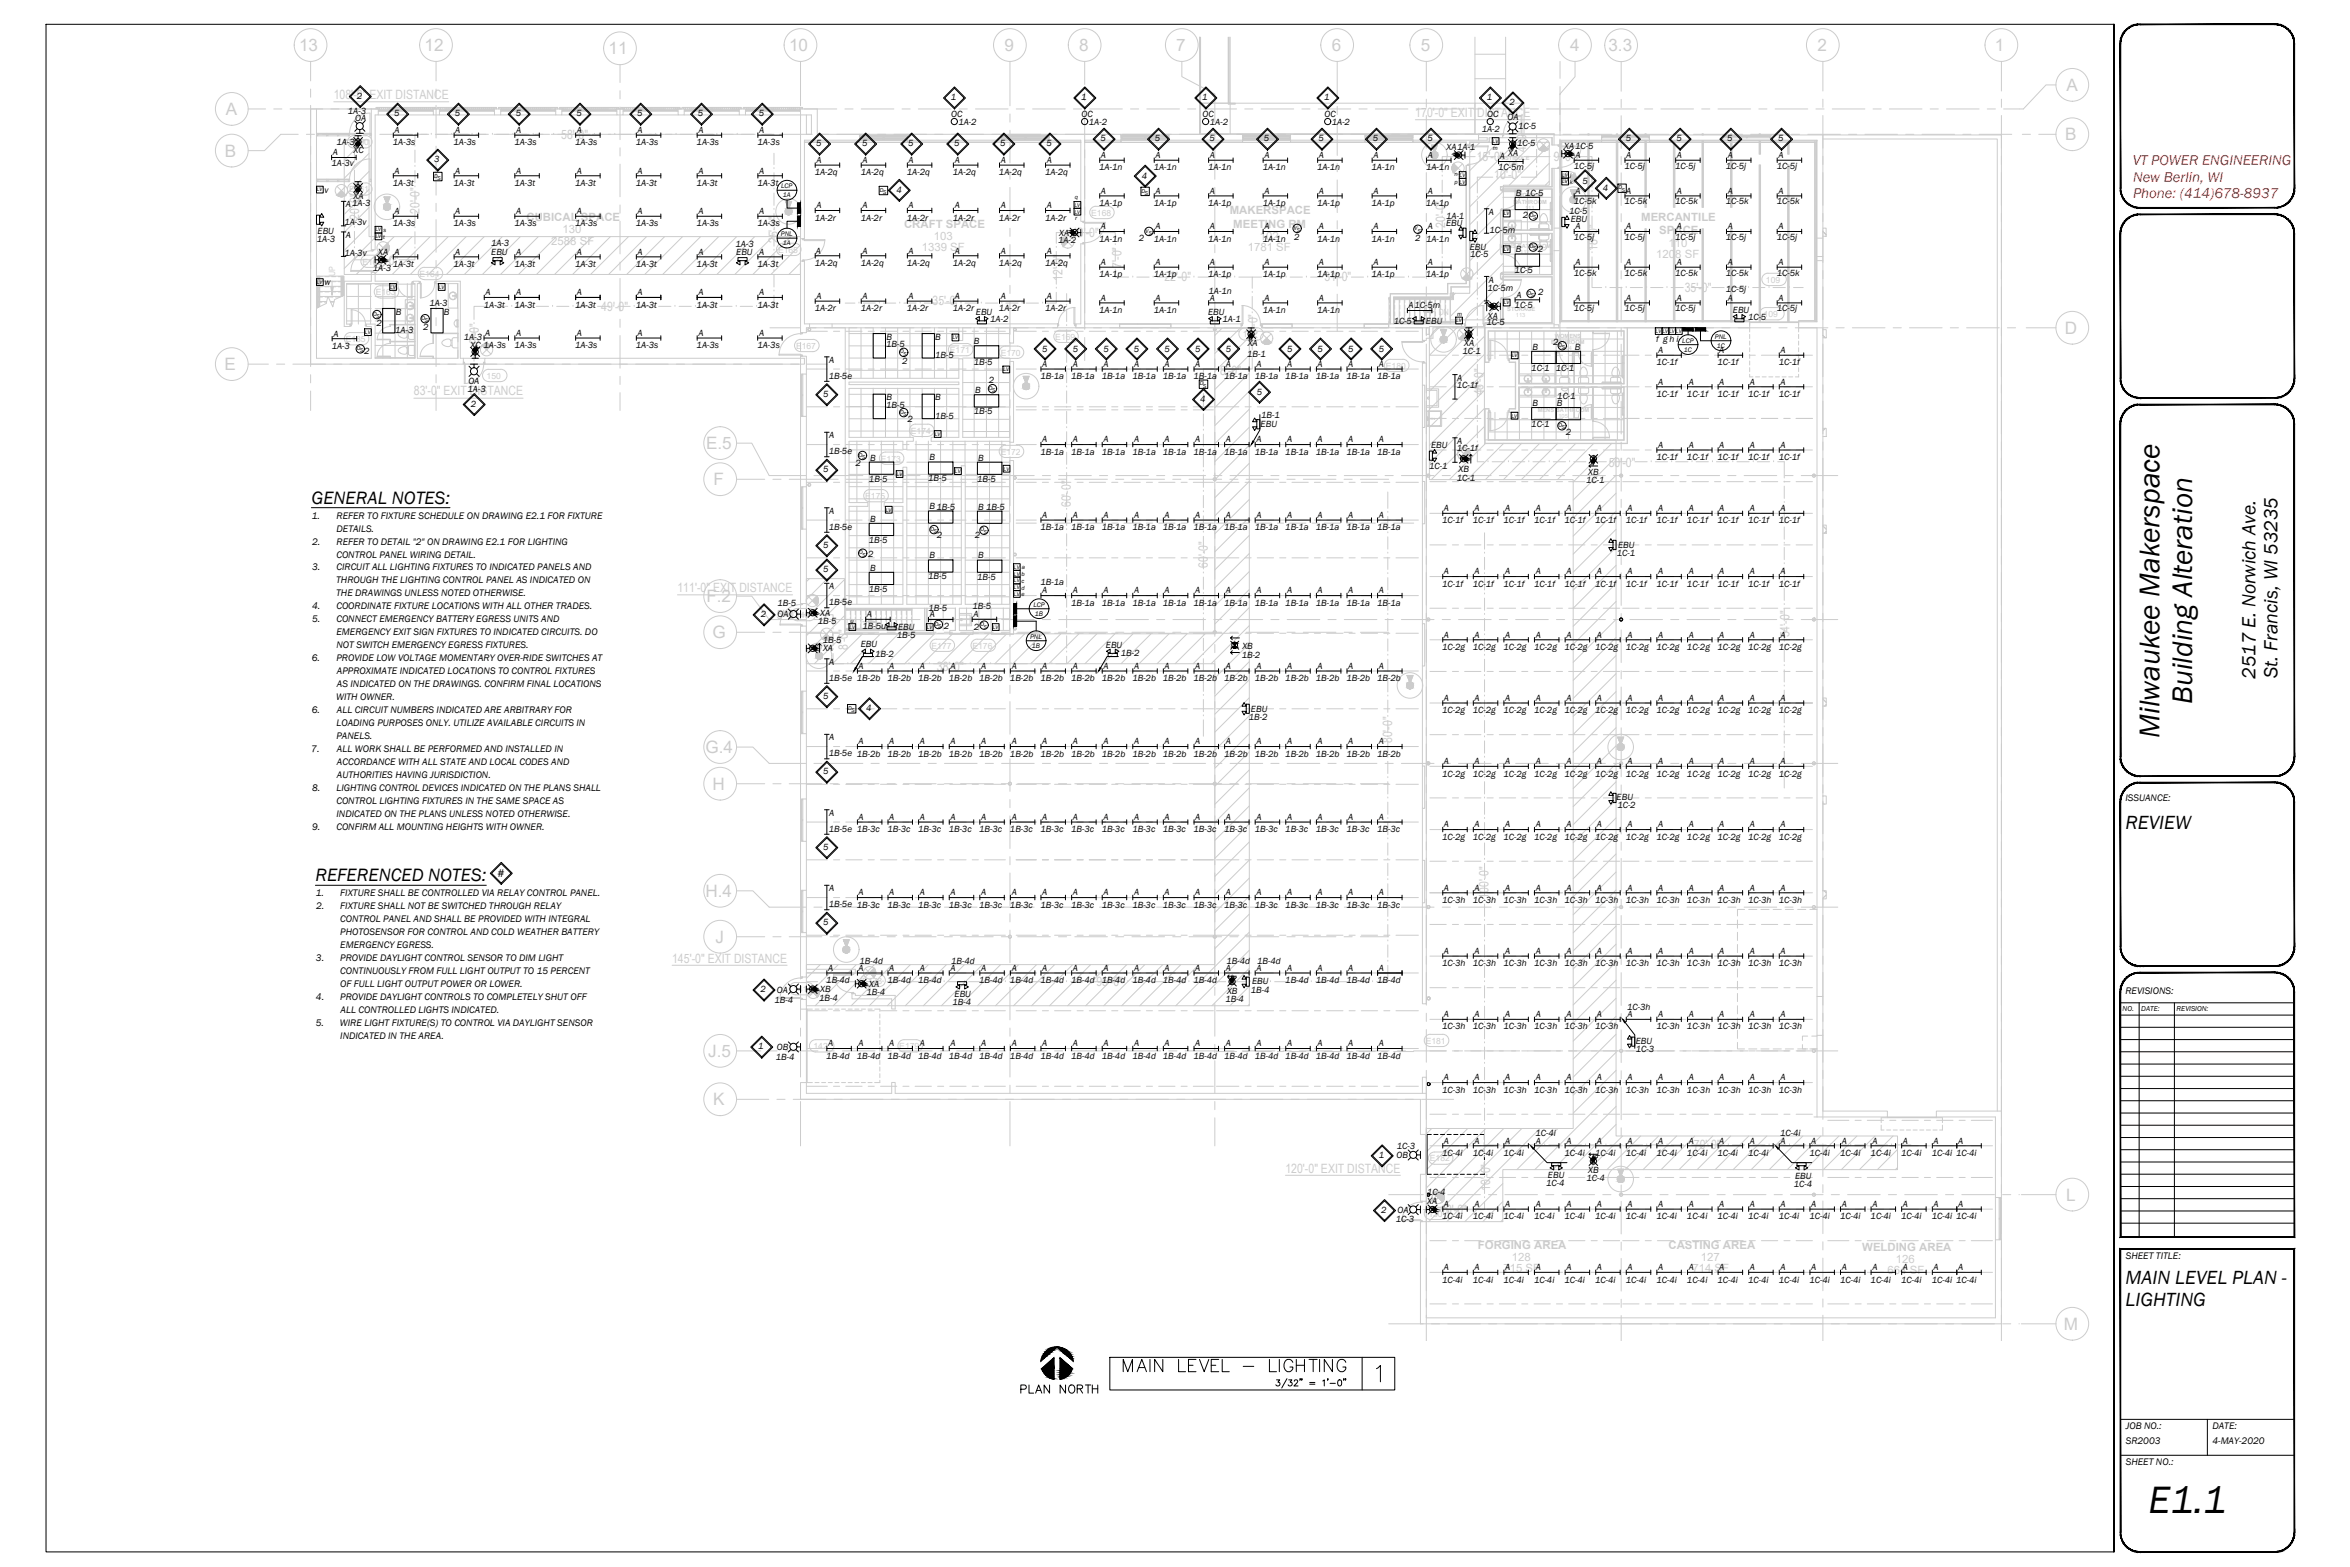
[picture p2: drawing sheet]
<svg xmlns="http://www.w3.org/2000/svg" width="914mm" height="610mm" viewBox="0 0 914 610" stroke-linecap="round" stroke-linejoin="round" font-family="sans-serif">
<defs><g id="words">
<text font-size="15.2" x="836" y="588.8">E1.1</text>
<text font-size="11.4" x="840.3" y="287.1" transform="rotate(-90 840.3 287.1)">Milwaukee Makerspace</text>
<text font-size="11.3" x="853" y="273.8" transform="rotate(-90 853 273.8)">Building Alteration</text>
<text font-size="8.4" x="436" y="534.8">MAIN LEVEL - LIGHTING</text>
<g font-size="7.6">
<text x="886.2" y="263.7" transform="rotate(-90 886.2 263.7)">St. Francis, WI 53235</text>
<text x="877.6" y="264.1" transform="rotate(-90 877.6 264.1)">2517 E. Norwich Ave.</text>
<text x="827.1" y="322.4">REVIEW</text>
<text x="827.1" y="499.6">MAIN LEVEL PLAN -</text>
<text x="827.1" y="508.2">LIGHTING</text>
</g>
<g font-size="7.1">
<text x="121.2" y="195.9">GENERAL NOTES:</text>
<text x="122.7" y="342.8">REFERENCED NOTES:</text>
</g>
<g font-size="6.7" fill="#ccc">
<text x="116.4" y="19.8">13</text>
<text x="165.2" y="19.8">12</text>
<text x="236.8" y="21.1">11</text>
<text x="307" y="19.8">10</text>
<text x="390.8" y="19.8">9</text>
<text x="419.9" y="19.8">8</text>
<text x="457.7" y="19.8">7</text>
<text x="518.2" y="19.8">6</text>
<text x="552.8" y="19.8">5</text>
<text x="610.9" y="19.8">4</text>
<text x="625.9" y="19.9">3.3</text>
<text x="707.2" y="19.8">2</text>
<text x="776.1" y="19.8">1</text>
<text x="804.1" y="35.3">A</text>
<text x="87.9" y="44.7">A</text>
<text x="803.6" y="54.5">B</text>
<text x="87.5" y="60.9">B</text>
<text x="803.4" y="129.8">D</text>
<text x="87.4" y="143.9">E</text>
<text x="274.7" y="174.7">E.5</text>
<text x="277.6" y="188.7">F</text>
<text x="274.9" y="234.2">F.2</text>
<text x="277.2" y="248.3">G</text>
<text x="274.5" y="292.9">G.4</text>
<text x="277.2" y="307.2">H</text>
<text x="274.5" y="348.8">H.4</text>
<text x="278.3" y="366.7">J</text>
<text x="275.6" y="411.1">J.5</text>
<text x="277.5" y="430">K</text>
<text x="804" y="467">L</text>
<text x="803.1" y="517.2">M</text>
</g>
<text font-size="6.6" x="396.2" y="543.3">PLAN NORTH</text>
<g font-size="5.7" fill="#ed1f24">
<text x="829.9" y="64.3">VT POWER ENGINEERING</text>
<text x="830" y="70.7">New Berlin, WI</text>
<text x="830" y="77.1">Phone: (414)678-8937</text>
</g>
<g font-size="5" fill="#ccc">
<text x="129.9" y="38.6">108'-0&quot; EXIT DISTANCE</text>
<text x="550.7" y="45.5">170'-0&quot; EXIT DISTANCE</text>
<text x="218.4" y="54">58'-0&quot;</text>
<text x="593.9" y="59" transform="rotate(-90 593.9 59)">4'-0&quot;</text>
<text x="574.6" y="62.5">15'-0&quot;</text>
<text x="604.6" y="62.5">9'-0&quot;</text>
<text x="581.4" y="69.7">10'-0&quot;</text>
<text x="163.3" y="83.2" transform="rotate(-90 163.3 83.2)">20'-0&quot;</text>
<text x="139.7" y="85.7" transform="rotate(-90 139.7 85.7)">20'-0&quot;</text>
<text x="562.4" y="88.6" transform="rotate(-90 562.4 88.6)">20'-0&quot;</text>
<text x="302.6" y="94.6" transform="rotate(-90 302.6 94.6)">25'-0&quot;</text>
<text x="417.2" y="92">10'-0&quot;</text>
<text x="621.6" y="97.6" transform="rotate(-90 621.6 97.6)">18'-0&quot;</text>
<text x="144.7" y="103.1">10'-0&quot;</text>
<text x="436.3" y="104.2" transform="rotate(-90 436.3 104.2)">7'-0&quot;</text>
<text x="413.4" y="109.3" transform="rotate(-90 413.4 109.3)">12'-0&quot;</text>
<text x="453.1" y="109.2">22'-0&quot;</text>
<text x="515.4" y="109.2">31'-0&quot;</text>
<text x="655.5" y="113.4">35'-0&quot;</text>
<text x="362.9" y="118.7">35'-0&quot;</text>
<text x="234" y="121">49'-0&quot;</text>
<text x="186.3" y="133.8" transform="rotate(-90 186.3 133.8)">9'-0&quot;</text>
<text x="489.2" y="132.5" transform="rotate(-90 489.2 132.5)">15'-0&quot;</text>
<text x="474.8" y="145.8">8'-0&quot;</text>
<text x="161" y="153.9">83'-0&quot; EXIT DISTANCE</text>
<text x="577.3" y="153.9" transform="rotate(-90 577.3 153.9)">46'-0&quot;</text>
<text x="626" y="181.8">50'-0&quot;</text>
<text x="416.7" y="197.3" transform="rotate(-90 416.7 197.3)">60'-0&quot;</text>
<text x="469.9" y="221" transform="rotate(-90 469.9 221)">60'-0&quot;</text>
<text x="263.6" y="230.3">111'-0&quot; EXIT DISTANCE</text>
<text x="302.3" y="240.7">5'-0&quot;</text>
<text x="696.3" y="248" transform="rotate(-90 696.3 248)">54'-0&quot;</text>
<text x="329.9" y="252.9" transform="rotate(-90 329.9 252.9)">8'-0&quot;</text>
<text x="364.6" y="260.9">38'-0&quot;</text>
<text x="541.7" y="289.2" transform="rotate(-90 541.7 289.2)">80'-0&quot;</text>
<text x="579.2" y="349.6" transform="rotate(-90 579.2 349.6)">100'-0&quot;</text>
<text x="261.5" y="374.5">145'-0&quot; EXIT DISTANCE</text>
<text x="426.6" y="383.6">95'-0&quot;</text>
<text x="659.1" y="447.1">70'-0&quot;</text>
<text x="500.2" y="456.2">120'-0&quot; EXIT DISTANCE</text>
<text x="579.8" y="463.2" transform="rotate(-90 579.8 463.2)">10'-0&quot;</text>
<text x="560.4" y="472.4">10'-0&quot;</text>
</g>
<text font-size="4.5" x="193.6" y="341.1">#</text>
<g font-size="4.4" fill="#ccc">
<text x="478.5" y="83.4">MAKERSPACE</text>
<text x="204.9" y="86">CUBICAL SPACE</text>
<text x="351.8" y="88.6">CRAFT SPACE</text>
<text x="479.9" y="88.6">MEETING RM</text>
<text x="638.6" y="86">MERCANTILE</text>
<text x="214.5" y="95.1">2588 SF</text>
<text x="218.9" y="90.8">130</text>
<text x="363.3" y="93.3">103</text>
<text x="490.2" y="93.3">102</text>
<text x="645.6" y="91.2">SPACE</text>
<text x="649.2" y="95.9">110</text>
<text x="358.6" y="97.7">1339 SF</text>
<text x="485.5" y="97.7">1781 SF</text>
<text x="644.5" y="100.3">1208 SF</text>
<text x="575.1" y="485.7">FORGING AREA</text>
<text x="649.2" y="485.7">CASTING AREA</text>
<text x="588.2" y="490.4">128</text>
<text x="661.8" y="490.4">127</text>
<text x="724.6" y="486.5">WELDING AREA</text>
<text x="737.7" y="491.3">126</text>
<text x="585" y="494.8">715 SF</text>
<text x="658.5" y="494.8">714 SF</text>
<text x="734.5" y="495.6">664 SF</text>
</g>
<g font-size="3.8">
<text x="121.4" y="201.7">1.</text>
<text x="130.9" y="201.7">REFER TO FIXTURE SCHEDULE ON DRAWING E2.1 FOR FIXTURE</text>
<text x="130.9" y="206.8">DETAILS.</text>
<text x="121.5" y="211.9">2.</text>
<text x="130.9" y="211.9">REFER TO DETAIL &quot;2&quot; ON DRAWING E2.1 FOR LIGHTING</text>
<text x="121.5" y="221.9">3.</text>
<text x="130.9" y="216.9">CONTROL PANEL WIRING DETAIL.</text>
<text x="130.9" y="221.9">CIRCUIT ALL LIGHTING FIXTURES TO INDICATED PANELS AND</text>
<text x="130.8" y="227">THROUGH THE LIGHTING CONTROL PANEL AS INDICATED ON</text>
<text x="130.8" y="232">THE DRAWINGS UNLESS NOTED OTHERWISE.</text>
<text x="121.5" y="237">4.</text>
<text x="130.9" y="237">COORDINATE FIXTURE LOCATIONS WITH ALL OTHER TRADES.</text>
<text x="121.4" y="242.1">5.</text>
<text x="130.9" y="242.1">CONNECT EMERGENCY BATTERY EGRESS UNITS AND</text>
<text x="130.9" y="247.2">EMERGENCY EXIT SIGN FIXTURES TO INDICATED CIRCUITS. DO</text>
<text x="121.3" y="257.2">6.</text>
<text x="130.9" y="252.2">NOT SWITCH EMERGENCY EGRESS FIXTURES.</text>
<text x="130.9" y="257.2">PROVIDE LOW VOLTAGE MOMENTARY OVER-RIDE SWITCHES AT</text>
<text x="131.1" y="262.3">APPROXIMATE INDICATED LOCATIONS TO CONTROL FIXTURES</text>
<text x="131.1" y="267.3">AS INDICATED ON THE DRAWINGS. CONFIRM FINAL LOCATIONS</text>
<text x="130.8" y="272.3">WITH OWNER.</text>
<text x="121.3" y="277.4">6.</text>
<text x="131.1" y="277.4">ALL CIRCUIT NUMBERS INDICATED ARE ARBITRARY FOR</text>
<text x="130.9" y="282.4">LOADING PURPOSES ONLY. UTILIZE AVAILABLE CIRCUITS IN</text>
<text x="130.9" y="287.5">PANELS.</text>
<text x="121.1" y="292.5">7.</text>
<text x="131.1" y="292.5">ALL WORK SHALL BE PERFORMED AND INSTALLED IN</text>
<text x="131.1" y="297.6">ACCORDANCE WITH ALL STATE AND LOCAL CODES AND</text>
<text x="131.1" y="302.6">AUTHORITIES HAVING JURISDICTION.</text>
<text x="121.4" y="307.7">8.</text>
<text x="130.9" y="307.7">LIGHTING CONTROL DEVICES INDICATED ON THE PLANS SHALL</text>
<text x="827" y="311.8">ISSUANCE:</text>
<text x="130.9" y="312.7">CONTROL LIGHTING FIXTURES IN THE SAME SPACE AS</text>
<text x="130.9" y="317.7">INDICATED ON THE PLANS UNLESS NOTED OTHERWISE.</text>
<text x="121.4" y="322.8">9.</text>
<text x="130.9" y="322.8">CONFIRM ALL MOUNTING HEIGHTS WITH OWNER.</text>
<text x="122.9" y="348.6">1.</text>
<text x="123" y="353.7">2.</text>
<text x="132.4" y="348.6">FIXTURE SHALL BE CONTROLLED VIA RELAY CONTROL PANEL.</text>
<text x="132.4" y="353.7">FIXTURE SHALL NOT BE SWITCHED THROUGH RELAY</text>
<text x="132.4" y="358.7">CONTROL PANEL AND SHALL BE PROVIDED WITH INTEGRAL</text>
<text x="132.4" y="363.7">PHOTOSENSOR FOR CONTROL AND COLD WEATHER BATTERY</text>
<text x="132.4" y="368.8">EMERGENCY EGRESS.</text>
<text x="122.9" y="373.9">3.</text>
<text x="132.4" y="373.9">PROVIDE DAYLIGHT CONTROL SENSOR TO DIM LIGHT</text>
<text x="132.4" y="378.9">CONTINUOUSLY FROM FULL LIGHT OUTPUT TO 15 PERCENT</text>
<text x="132.4" y="383.9">OF FULL LIGHT OUTPUT POWER OR LOWER.</text>
<text x="122.9" y="389">4.</text>
<text x="132.4" y="389">PROVIDE DAYLIGHT CONTROLS TO COMPLETELY SHUT OFF</text>
<text x="827" y="386.9">REVISIONS:</text>
<text x="132.5" y="394">ALL CONTROLLED LIGHTS INDICATED.</text>
<text x="122.9" y="399">5.</text>
<text x="132.2" y="399">WIRE LIGHT FIXTURE(S) TO CONTROL VIA DAYLIGHT SENSOR</text>
<text x="132.4" y="404.1">INDICATED IN THE AREA.</text>
<text x="827.2" y="489.8">SHEET TITLE:</text>
<text x="827.2" y="556.1">JOB NO.:</text>
<text x="860.8" y="556">DATE:</text>
<text x="827.2" y="561.9">SR2003</text>
<text x="860.9" y="561.9">4-MAY-2020</text>
<text x="827.2" y="570">SHEET NO.:</text>
</g>
<g font-size="3.6">
<text x="138.8" y="38.5">2</text>
<text x="370" y="39">1</text>
<text x="420.8" y="39">1</text>
<text x="467.8" y="39">1</text>
<text x="515.3" y="39">1</text>
<text x="578.6" y="39">1</text>
<text x="587.3" y="41">2</text>
<text x="135.4" y="44.2">1A-3</text>
<text x="138.2" y="46.9">OA</text>
<text x="153.4" y="45.2">5</text>
<text x="177" y="45.2">5</text>
<text x="200.7" y="45.2">5</text>
<text x="224.3" y="45.2">5</text>
<text x="247.9" y="45.2">5</text>
<text x="271.6" y="45.2">5</text>
<text x="295.2" y="45.2">5</text>
<text x="370.1" y="45.6">OC</text>
<text x="420.9" y="45.6">OC</text>
<text x="468" y="45.6">OC</text>
<text x="515.4" y="45.6">OC</text>
<text x="578.7" y="45.6">OC</text>
<text x="586.6" y="46.8">OA</text>
<text x="153.5" y="51.7">A</text>
<text x="177.2" y="51.7">A</text>
<text x="200.8" y="51.7">A</text>
<text x="224.5" y="51.7">A</text>
<text x="248.1" y="51.7">A</text>
<text x="271.7" y="51.7">A</text>
<text x="295.4" y="51.7">A</text>
<text x="372.9" y="48.4">1A-2</text>
<text x="423.7" y="48.4">1A-2</text>
<text x="470.7" y="48.4">1A-2</text>
<text x="518.2" y="48.4">1A-2</text>
<text x="576.5" y="51.4">1A-2</text>
<text x="590.7" y="50.2">1C-5</text>
<text x="130.9" y="56.4">1A-3</text>
<text x="137.6" y="59.4">XC</text>
<text x="152.9" y="56.6">1A-3s</text>
<text x="176.5" y="56.6">1A-3s</text>
<text x="200.2" y="56.6">1A-3s</text>
<text x="223.8" y="56.6">1A-3s</text>
<text x="247.4" y="56.6">1A-3s</text>
<text x="271.1" y="56.6">1A-3s</text>
<text x="294.7" y="56.6">1A-3s</text>
<text x="317.5" y="56.9">5</text>
<text x="335.4" y="56.9">5</text>
<text x="353.4" y="56.9">5</text>
<text x="371.3" y="56.9">5</text>
<text x="389.2" y="56.9">5</text>
<text x="407.2" y="56.9">5</text>
<text x="428.2" y="55">5</text>
<text x="449.4" y="55">5</text>
<text x="470.6" y="55">5</text>
<text x="491.8" y="55">5</text>
<text x="513" y="55">5</text>
<text x="534.2" y="55">5</text>
<text x="555.4" y="55">5</text>
<text x="562.8" y="58.3">XA1A-1</text>
<text x="590.3" y="56.8">1C-5</text>
<text x="608.7" y="58">XA1C-5</text>
<text x="632.6" y="55">5</text>
<text x="652.4" y="55">5</text>
<text x="672.1" y="55">5</text>
<text x="691.9" y="55">5</text>
<text x="129" y="64.6">1A-3v</text>
<text x="129.5" y="60.4">A</text>
<text x="169" y="63.2">3</text>
<text x="317.7" y="63.4">A</text>
<text x="335.6" y="63.4">A</text>
<text x="353.5" y="63.4">A</text>
<text x="371.5" y="63.4">A</text>
<text x="389.4" y="63.4">A</text>
<text x="407.3" y="63.4">A</text>
<text x="428.4" y="61.5">A</text>
<text x="449.6" y="61.5">A</text>
<text x="470.8" y="61.5">A</text>
<text x="492" y="61.5">A</text>
<text x="513.2" y="61.5">A</text>
<text x="534.4" y="61.5">A</text>
<text x="555.6" y="61.5">A</text>
<text x="583.6" y="62">A</text>
<text x="586.9" y="60.6">XA</text>
<text x="612.4" y="65.7">1C-5j</text>
<text x="613" y="61.5">A</text>
<text x="632.1" y="65.7">1C-5j</text>
<text x="632.8" y="61.5">A</text>
<text x="651.8" y="65.7">1C-5j</text>
<text x="652.5" y="61.5">A</text>
<text x="671.6" y="65.7">1C-5j</text>
<text x="672.3" y="61.5">A</text>
<text x="691.3" y="65.7">1C-5j</text>
<text x="692" y="61.5">A</text>
<text x="153.5" y="67.5">A</text>
<text x="177.2" y="67.5">A</text>
<text x="200.8" y="67.5">A</text>
<text x="224.5" y="67.5">A</text>
<text x="248.1" y="67.5">A</text>
<text x="271.7" y="67.5">A</text>
<text x="295.4" y="67.5">A</text>
<text x="317" y="68.2">1A-2q</text>
<text x="334.9" y="68.2">1A-2q</text>
<text x="352.8" y="68.2">1A-2q</text>
<text x="370.8" y="68.2">1A-2q</text>
<text x="388.7" y="68.2">1A-2q</text>
<text x="406.7" y="68.2">1A-2q</text>
<text x="427.7" y="66.3">1A-1n</text>
<text x="444.3" y="69.4">4</text>
<text x="448.9" y="66.3">1A-1n</text>
<text x="470.1" y="66.3">1A-1n</text>
<text x="491.3" y="66.3">1A-1n</text>
<text x="512.5" y="66.3">1A-1n</text>
<text x="533.7" y="66.3">1A-1n</text>
<text x="554.9" y="66.3">1A-1n</text>
<text x="582.9" y="66.1">1C-5m</text>
<text x="615.7" y="71.5">5</text>
<text x="126.2" y="75.1">v</text>
<text x="137.6" y="77.2">XA</text>
<text x="152.9" y="72.3">1A-3t</text>
<text x="176.5" y="72.3">1A-3t</text>
<text x="200.2" y="72.3">1A-3t</text>
<text x="223.8" y="72.3">1A-3t</text>
<text x="247.4" y="72.3">1A-3t</text>
<text x="271.1" y="72.3">1A-3t</text>
<text x="294.7" y="72.3">1A-3t</text>
<text x="348.8" y="75.2">4</text>
<text x="428.4" y="75.4">A</text>
<text x="449.6" y="75.4">A</text>
<text x="470.8" y="75.4">A</text>
<text x="492" y="75.4">A</text>
<text x="513.2" y="75.4">A</text>
<text x="534.4" y="75.4">A</text>
<text x="555.6" y="75.4">A</text>
<text x="589.9" y="76.2">B 1C-5</text>
<text x="613" y="75.6">A</text>
<text x="623.7" y="74.1">4</text>
<text x="632.8" y="75.6">A</text>
<text x="652.5" y="75.6">A</text>
<text x="672.3" y="75.6">A</text>
<text x="692" y="75.6">A</text>
<text x="134.6" y="80.7">A1A-3</text>
<text x="153.5" y="83.3">A</text>
<text x="177.2" y="83.3">A</text>
<text x="200.8" y="83.3">A</text>
<text x="224.5" y="83.3">A</text>
<text x="248.1" y="83.3">A</text>
<text x="271.7" y="83.3">A</text>
<text x="295.4" y="83.3">A</text>
<text x="317.7" y="81">A</text>
<text x="335.6" y="81">A</text>
<text x="353.5" y="81">A</text>
<text x="371.5" y="81">A</text>
<text x="389.4" y="81">A</text>
<text x="407.3" y="81">A</text>
<text x="427.7" y="80.2">1A-1p</text>
<text x="448.9" y="80.2">1A-1p</text>
<text x="470.1" y="80.2">1A-1p</text>
<text x="491.3" y="80.2">1A-1p</text>
<text x="512.5" y="80.2">1A-1p</text>
<text x="533.7" y="80.2">1A-1p</text>
<text x="554.8" y="80.2">1A-1p</text>
<text x="579.3" y="83.6">A</text>
<text x="610.6" y="83.2">1C-5</text>
<text x="612.4" y="79.5">1C-5k</text>
<text x="632.1" y="79.5">1C-5k</text>
<text x="651.8" y="79.5">1C-5k</text>
<text x="671.6" y="79.5">1C-5k</text>
<text x="691.3" y="79.5">1C-5k</text>
<text x="134" y="87.5">1A-3v</text>
<text x="152.9" y="88.1">1A-3s</text>
<text x="176.5" y="88.1">1A-3s</text>
<text x="200.2" y="88.1">1A-3s</text>
<text x="223.8" y="88.1">1A-3s</text>
<text x="247.4" y="88.1">1A-3s</text>
<text x="271.1" y="88.1">1A-3s</text>
<text x="294.7" y="88.1">1A-3s</text>
<text x="317" y="85.9">1A-2r</text>
<text x="334.9" y="85.9">1A-2r</text>
<text x="352.8" y="85.9">1A-2r</text>
<text x="370.8" y="85.9">1A-2r</text>
<text x="388.7" y="85.9">1A-2r</text>
<text x="406.7" y="85.9">1A-2r</text>
<text x="428.4" y="89.3">A</text>
<text x="449.6" y="89.3">A</text>
<text x="470.8" y="89.3">A</text>
<text x="492" y="89.3">A</text>
<text x="513.2" y="89.3">A</text>
<text x="534.4" y="89.3">A</text>
<text x="555.6" y="89.3">A</text>
<text x="562.7" y="88">EBU</text>
<text x="562.7" y="85.1">1A-1</text>
<text x="592.6" y="84.9">2</text>
<text x="611.2" y="86.2">EBU</text>
<text x="613" y="89.3">A</text>
<text x="632.8" y="89.3">A</text>
<text x="652.5" y="89.3">A</text>
<text x="672.3" y="89.3">A</text>
<text x="692" y="89.3">A</text>
<text x="123.3" y="94">1A-3</text>
<text x="123.6" y="90.9">EBU</text>
<text x="134.6" y="92.6">A</text>
<text x="191.1" y="95.6">1A-3</text>
<text x="286.2" y="95.9">1A-3</text>
<text x="411.7" y="94.7">1A-2</text>
<text x="412.2" y="91.7">XA</text>
<text x="427.7" y="94">1A-1n</text>
<text x="443.1" y="93.7">2</text>
<text x="448.9" y="94">1A-1n</text>
<text x="470.1" y="94">1A-1n</text>
<text x="491.3" y="94">1A-1n</text>
<text x="503.6" y="93.4">2</text>
<text x="512.5" y="94">1A-1n</text>
<text x="533.7" y="94">1A-1n</text>
<text x="550.7" y="93.8">2</text>
<text x="554.9" y="94">1A-1n</text>
<text x="579.5" y="90.8">1C-5m</text>
<text x="612.4" y="93.4">1C-5j</text>
<text x="632.1" y="93.4">1C-5j</text>
<text x="651.8" y="93.4">1C-5j</text>
<text x="671.6" y="93.4">1C-5j</text>
<text x="691.3" y="93.4">1C-5j</text>
<text x="134" y="99.5">1A-3v</text>
<text x="147.2" y="99.1">XA A</text>
<text x="177.2" y="99.1">A</text>
<text x="191.1" y="99.2">EBU</text>
<text x="200.8" y="99.1">A</text>
<text x="224.5" y="99.1">A</text>
<text x="248.1" y="99.1">A</text>
<text x="271.7" y="99.1">A</text>
<text x="286.5" y="99.2">EBU</text>
<text x="295.4" y="99.1">A</text>
<text x="317.4" y="98.7">A</text>
<text x="335.6" y="98.7">A</text>
<text x="353.5" y="98.7">A</text>
<text x="371.5" y="98.7">A</text>
<text x="389.4" y="98.7">A</text>
<text x="407.3" y="98.7">A</text>
<text x="571.9" y="97.1">EBU</text>
<text x="572" y="100.1">1C-5</text>
<text x="589.9" y="98.2">B</text>
<text x="598.3" y="98.2">2</text>
<text x="145.1" y="105.5">1A-3</text>
<text x="152.9" y="103.9">1A-3t</text>
<text x="176.5" y="103.9">1A-3t</text>
<text x="200.2" y="103.9">1A-3t</text>
<text x="223.8" y="103.9">1A-3t</text>
<text x="247.4" y="103.9">1A-3t</text>
<text x="271.1" y="103.9">1A-3t</text>
<text x="294.7" y="103.9">1A-3t</text>
<text x="317" y="103.5">1A-2q</text>
<text x="334.9" y="103.5">1A-2q</text>
<text x="352.8" y="103.5">1A-2q</text>
<text x="370.8" y="103.5">1A-2q</text>
<text x="388.7" y="103.5">1A-2q</text>
<text x="406.7" y="103.5">1A-2q</text>
<text x="427.7" y="107.8">1A-1p</text>
<text x="428.4" y="103.1">A</text>
<text x="448.9" y="107.8">1A-1p</text>
<text x="449.6" y="103.1">A</text>
<text x="470.1" y="107.8">1A-1p</text>
<text x="470.8" y="103.1">A</text>
<text x="491.3" y="107.8">1A-1p</text>
<text x="492" y="103.1">A</text>
<text x="512.5" y="107.8">1A-1p</text>
<text x="513.2" y="103.1">A</text>
<text x="533.7" y="107.8">1A-1p</text>
<text x="534.4" y="103.1">A</text>
<text x="554.8" y="107.8">1A-1p</text>
<text x="555.6" y="103.1">A</text>
<text x="589.4" y="106.3">1C-5</text>
<text x="612.4" y="107.3">1C-5k</text>
<text x="613" y="103.1">A</text>
<text x="632.1" y="107.3">1C-5k</text>
<text x="632.8" y="103.1">A</text>
<text x="651.8" y="107.3">1C-5k</text>
<text x="652.5" y="103.1">A</text>
<text x="671.6" y="107.3">1C-5k</text>
<text x="672.3" y="103.1">A</text>
<text x="691.3" y="107.3">1C-5k</text>
<text x="692" y="103.1">A</text>
<text x="126.2" y="111.1">w</text>
<text x="578.8" y="113.1">1C-5m</text>
<text x="579.3" y="109.9">A</text>
<text x="671.6" y="113.8">1C-5j</text>
<text x="167.1" y="119.2">1A-3</text>
<text x="188.3" y="119.6">1A-3t</text>
<text x="188.9" y="114.9">A</text>
<text x="200.2" y="119.6">1A-3t</text>
<text x="200.8" y="114.9">A</text>
<text x="223.8" y="119.6">1A-3t</text>
<text x="224.5" y="114.9">A</text>
<text x="247.4" y="119.6">1A-3t</text>
<text x="248.1" y="114.9">A</text>
<text x="271.1" y="119.6">1A-3t</text>
<text x="271.7" y="114.9">A</text>
<text x="294.7" y="119.6">1A-3t</text>
<text x="295.4" y="114.9">A</text>
<text x="317.7" y="116.3">A</text>
<text x="335.6" y="116.3">A</text>
<text x="353.5" y="116.3">A</text>
<text x="371.5" y="116.3">A</text>
<text x="389.4" y="116.3">A</text>
<text x="407.3" y="116.3">A</text>
<text x="428.4" y="117">A</text>
<text x="449.6" y="117">A</text>
<text x="470.3" y="114.2">1A-1n</text>
<text x="470.8" y="117">A</text>
<text x="492" y="117">A</text>
<text x="513.2" y="117">A</text>
<text x="548.1" y="119.9">A</text>
<text x="550.4" y="120">1C-5m</text>
<text x="589.4" y="120">1C-5</text>
<text x="590" y="115.8">A</text>
<text x="598.5" y="114.8">2</text>
<text x="613" y="117">A</text>
<text x="632.8" y="117">A</text>
<text x="652.5" y="117">A</text>
<text x="672.3" y="117">A</text>
<text x="692" y="117">A</text>
<text x="154" y="122.4">B</text>
<text x="172.8" y="122.4">B</text>
<text x="317" y="121.1">1A-2r</text>
<text x="334.9" y="121.1">1A-2r</text>
<text x="352.8" y="121.1">1A-2r</text>
<text x="370.8" y="121.1">1A-2r</text>
<text x="379.7" y="122.4">EBU</text>
<text x="385.3" y="125.4">1A-2</text>
<text x="388.7" y="121.1">1A-2r</text>
<text x="406.7" y="121.1">1A-2r</text>
<text x="427.7" y="121.8">1A-1n</text>
<text x="448.9" y="121.8">1A-1n</text>
<text x="470.1" y="122.7">EBU</text>
<text x="475.7" y="125.2">1A-1</text>
<text x="491.3" y="121.8">1A-1n</text>
<text x="512.5" y="121.8">1A-1n</text>
<text x="554.9" y="126">EBU</text>
<text x="578.9" y="123.9">XA</text>
<text x="612.4" y="121.1">1C-5j</text>
<text x="632.1" y="121.1">1C-5j</text>
<text x="651.8" y="121.1">1C-5j</text>
<text x="674.3" y="121.9">EBU</text>
<text x="680.2" y="124.6">1C-5</text>
<text x="691.3" y="121.1">1C-5j</text>
<text x="129.7" y="131">A</text>
<text x="146.5" y="126.8">2</text>
<text x="153.8" y="129.4">1A-3</text>
<text x="164.6" y="128.4">2</text>
<text x="188.8" y="130.7">A</text>
<text x="200.8" y="130.7">A</text>
<text x="224.5" y="130.7">A</text>
<text x="248.1" y="130.7">A</text>
<text x="271.7" y="130.7">A</text>
<text x="295.4" y="130.7">A</text>
<text x="542.3" y="126">1C-5</text>
<text x="578.4" y="126.4">1C-5</text>
<text x="129.1" y="135.7">1A-3</text>
<text x="141.7" y="137.6">2</text>
<text x="180.5" y="132.2">1A-3</text>
<text x="183.1" y="135.2">XC 1A-3s</text>
<text x="200.2" y="135.5">1A-3s</text>
<text x="223.8" y="135.5">1A-3s</text>
<text x="247.4" y="135.5">1A-3s</text>
<text x="271.1" y="135.5">1A-3s</text>
<text x="294.7" y="135.5">1A-3s</text>
<text x="344.8" y="135.1">1B-5</text>
<text x="344.9" y="132.2">B</text>
<text x="363.9" y="132.2">B</text>
<text x="379" y="133.9">B</text>
<text x="405.6" y="137">5</text>
<text x="417.4" y="137">5</text>
<text x="429.3" y="137">5</text>
<text x="441.2" y="137">5</text>
<text x="453.2" y="137">5</text>
<text x="465.1" y="137">5</text>
<text x="477" y="137">5</text>
<text x="485.5" y="134.7">XA</text>
<text x="500.8" y="137">5</text>
<text x="512.7" y="137">5</text>
<text x="524.6" y="137">5</text>
<text x="536.5" y="137">5</text>
<text x="569.1" y="137.6">1C-1</text>
<text x="569.8" y="134.5">XA</text>
<text x="596.3" y="136">B</text>
<text x="604.4" y="134.4">2</text>
<text x="612.7" y="136.1">B</text>
<text x="644.4" y="133.2">f gh i</text>
<text x="645.2" y="137.3">A</text>
<text x="669" y="137.3">A</text>
<text x="692.8" y="137.3">A</text>
<text x="322.6" y="141.2">A</text>
<text x="351" y="141.6">2</text>
<text x="363.9" y="139.2">1B-5</text>
<text x="378.9" y="142.1">1B-5</text>
<text x="405.6" y="142.8">A</text>
<text x="417.4" y="142.8">A</text>
<text x="429.3" y="142.8">A</text>
<text x="441.3" y="142.8">A</text>
<text x="453.2" y="142.8">A</text>
<text x="465.1" y="142.8">A</text>
<text x="477" y="142.8">A</text>
<text x="485.3" y="138.7">1B-1</text>
<text x="488.9" y="142.8">A</text>
<text x="500.8" y="142.8">A</text>
<text x="512.7" y="142.8">A</text>
<text x="524.6" y="142.8">A</text>
<text x="536.5" y="142.8">A E180</text>
<text x="644.5" y="142.1">1C-1f</text>
<text x="668.3" y="142.1">1C-1f</text>
<text x="692.1" y="142.1">1C-1f</text>
<text x="182.2" y="149.5">OA</text>
<text x="322.5" y="147.3">1B-5e</text>
<text x="384.7" y="149">2</text>
<text x="404.9" y="147.5">1B-1a</text>
<text x="416.8" y="147.5">1B-1a</text>
<text x="428.7" y="147.5">1B-1a</text>
<text x="440.6" y="147.5">1B-1a</text>
<text x="452.5" y="147.5">1B-1a</text>
<text x="464.4" y="147.5">1B-1a</text>
<text x="476.3" y="147.5">1B-1a</text>
<text x="488.2" y="147.5">1B-1a</text>
<text x="500.1" y="147.5">1B-1a</text>
<text x="512" y="147.5">1B-1a</text>
<text x="524" y="147.5">1B-1a</text>
<text x="535.9" y="147.5">1B-1a</text>
<text x="567" y="148.1">A</text>
<text x="595.8" y="144.2">1C-1</text>
<text x="605.4" y="144.2">1C-1</text>
<text x="645.2" y="149.7">A</text>
<text x="657.1" y="149.7">A</text>
<text x="669" y="149.7">A</text>
<text x="680.9" y="149.7">A</text>
<text x="692.8" y="149.7">A</text>
<text x="181.9" y="152.6">1A-3</text>
<text x="320.3" y="154.4">5</text>
<text x="344.9" y="155.8">B</text>
<text x="363.9" y="155.8">B</text>
<text x="379.4" y="153">B</text>
<text x="489" y="153.8">5</text>
<text x="566.9" y="150.9">1C-1f</text>
<text x="606" y="155.2">1C-1</text>
<text x="644.5" y="154.4">1C-1f</text>
<text x="656.4" y="154.4">1C-1f</text>
<text x="668.3" y="154.4">1C-1f</text>
<text x="680.3" y="154.4">1C-1f</text>
<text x="692.1" y="154.4">1C-1f</text>
<text x="183.2" y="158.3">2</text>
<text x="344.8" y="158.8">1B-5</text>
<text x="379" y="161.1">1B-5</text>
<text x="466.9" y="156.3">4</text>
<text x="596.3" y="157.9">B</text>
<text x="605.8" y="157.9">B</text>
<text x="353.1" y="164.3">2</text>
<text x="363.9" y="162.8">1B-5</text>
<text x="490.5" y="166">EBU</text>
<text x="490.8" y="162.6">1B-1</text>
<text x="595.8" y="166.1">1C-1</text>
<text x="322.6" y="170.6">A</text>
<text x="405.6" y="172.1">A</text>
<text x="417.4" y="172.1">A</text>
<text x="429.3" y="172.1">A</text>
<text x="441.3" y="172.1">A</text>
<text x="453.2" y="172.1">A</text>
<text x="465.1" y="172.1">A</text>
<text x="477" y="172.1">A</text>
<text x="488.9" y="172.1">A</text>
<text x="500.8" y="172.1">A</text>
<text x="512.7" y="172.1">A</text>
<text x="524.6" y="172.1">A</text>
<text x="536.5" y="172.1">A</text>
<text x="567" y="172.7">A</text>
<text x="609.3" y="169.1">2</text>
<text x="322.5" y="176.7">1B-5e</text>
<text x="338.6" y="179.2">B E173</text>
<text x="361.6" y="179.1">B</text>
<text x="380.6" y="179.2">B</text>
<text x="404.9" y="176.9">1B-1a</text>
<text x="416.8" y="176.9">1B-1a</text>
<text x="428.7" y="176.9">1B-1a</text>
<text x="440.6" y="176.9">1B-1a</text>
<text x="452.5" y="176.9">1B-1a</text>
<text x="464.4" y="176.9">1B-1a</text>
<text x="476.3" y="176.9">1B-1a</text>
<text x="488.2" y="176.9">1B-1a</text>
<text x="500.1" y="176.9">1B-1a</text>
<text x="512" y="176.9">1B-1a</text>
<text x="524" y="176.9">1B-1a</text>
<text x="535.9" y="176.9">1B-1a</text>
<text x="556.9" y="174.3">EBU</text>
<text x="566.9" y="175.5">1C-1f</text>
<text x="644.5" y="179">1C-1f</text>
<text x="645.2" y="174.3">A</text>
<text x="656.4" y="179">1C-1f</text>
<text x="657.1" y="174.3">A</text>
<text x="668.3" y="179">1C-1f</text>
<text x="669" y="174.3">A</text>
<text x="680.3" y="179">1C-1f</text>
<text x="680.9" y="174.3">A</text>
<text x="692.1" y="179">1C-1f</text>
<text x="692.8" y="174.3">A</text>
<text x="320.3" y="183.7">5</text>
<text x="332.8" y="181.3">2</text>
<text x="556.1" y="182.5">1C-1</text>
<text x="567.6" y="183.4">XB</text>
<text x="618" y="184.9">XB</text>
<text x="338.1" y="187.3">1B-5</text>
<text x="361.1" y="187.3">1B-5</text>
<text x="380.2" y="187.4">1B-5</text>
<text x="566.9" y="187">1C-1</text>
<text x="617.2" y="187.8">1C-1</text>
<text x="322.6" y="199.9">A</text>
<text x="338.5" y="203">B</text>
<text x="361.6" y="198.2">B1B-5</text>
<text x="380.6" y="198.2">B 1B-5</text>
<text x="405.6" y="201.5">A</text>
<text x="417.4" y="201.5">A</text>
<text x="429.3" y="201.5">A</text>
<text x="441.3" y="201.5">A</text>
<text x="453.2" y="201.5">A</text>
<text x="465.1" y="201.5">A</text>
<text x="477" y="201.5">A</text>
<text x="488.9" y="201.5">A</text>
<text x="500.8" y="201.5">A</text>
<text x="512.7" y="201.5">A</text>
<text x="524.6" y="201.5">A</text>
<text x="536.5" y="201.5">A</text>
<text x="561.2" y="203.6">1C-1f</text>
<text x="561.8" y="198.9">A</text>
<text x="573.1" y="203.6">1C-1f</text>
<text x="573.7" y="198.9">A</text>
<text x="585" y="203.6">1C-1f</text>
<text x="585.6" y="198.9">A</text>
<text x="596.9" y="203.6">1C-1f</text>
<text x="597.6" y="198.9">A</text>
<text x="608.8" y="203.6">1C-1f</text>
<text x="609.5" y="198.9">A</text>
<text x="620.7" y="203.6">1C-1f</text>
<text x="621.4" y="198.9">A</text>
<text x="632.6" y="203.6">1C-1f</text>
<text x="633.3" y="198.9">A</text>
<text x="644.5" y="203.6">1C-1f</text>
<text x="645.2" y="198.9">A</text>
<text x="656.4" y="203.6">1C-1f</text>
<text x="657.1" y="198.9">A</text>
<text x="668.3" y="203.6">1C-1f</text>
<text x="669" y="198.9">A</text>
<text x="680.3" y="203.6">1C-1f</text>
<text x="680.9" y="198.9">A</text>
<text x="692.1" y="203.6">1C-1f</text>
<text x="692.8" y="198.9">A</text>
<text x="322.5" y="206.1">1B-5e</text>
<text x="364.5" y="209.4">2</text>
<text x="379.3" y="209.2">2</text>
<text x="404.9" y="206.3">1B-1a</text>
<text x="416.8" y="206.3">1B-1a</text>
<text x="428.7" y="206.3">1B-1a</text>
<text x="440.6" y="206.3">1B-1a</text>
<text x="452.5" y="206.3">1B-1a</text>
<text x="464.4" y="206.3">1B-1a</text>
<text x="476.3" y="206.3">1B-1a</text>
<text x="488.2" y="206.3">1B-1a</text>
<text x="500.1" y="206.3">1B-1a</text>
<text x="512" y="206.3">1B-1a</text>
<text x="524" y="206.3">1B-1a</text>
<text x="535.9" y="206.3">1B-1a</text>
<text x="320.3" y="213.1">5</text>
<text x="338.1" y="211.2">1B-5</text>
<text x="629.6" y="213">EBU</text>
<text x="337.9" y="216.7">2</text>
<text x="361.6" y="217.2">B</text>
<text x="380.6" y="217.3">B</text>
<text x="629.2" y="216.2">1C-1</text>
<text x="320.3" y="222.6">5</text>
<text x="338.5" y="222.1">B</text>
<text x="361.1" y="225.4">1B-5</text>
<text x="380.2" y="225.5">1B-5</text>
<text x="404.9" y="227.7">1B-1a</text>
<text x="561.8" y="223.4">A</text>
<text x="573.7" y="223.4">A</text>
<text x="585.6" y="223.4">A</text>
<text x="597.6" y="223.4">A</text>
<text x="609.5" y="223.4">A</text>
<text x="621.4" y="223.4">A</text>
<text x="633.3" y="223.4">A</text>
<text x="645.2" y="223.4">A</text>
<text x="657.1" y="223.4">A</text>
<text x="669" y="223.4">A</text>
<text x="680.9" y="223.4">A</text>
<text x="692.8" y="223.4">A</text>
<text x="322.6" y="229.3">A</text>
<text x="338.1" y="230.2">1B-5</text>
<text x="405.6" y="230.9">A</text>
<text x="417.4" y="230.9">A</text>
<text x="429.3" y="230.9">A</text>
<text x="441.3" y="230.9">A</text>
<text x="453.2" y="230.9">A</text>
<text x="465.1" y="230.9">A</text>
<text x="477" y="230.9">A</text>
<text x="488.9" y="230.9">A</text>
<text x="500.8" y="230.9">A</text>
<text x="512.7" y="230.9">A</text>
<text x="524.6" y="230.9">A</text>
<text x="536.5" y="230.9">A</text>
<text x="561.2" y="228.3">1C-1f</text>
<text x="573.1" y="228.3">1C-1f</text>
<text x="585" y="228.3">1C-1f</text>
<text x="596.9" y="228.3">1C-1f</text>
<text x="608.8" y="228.3">1C-1f</text>
<text x="620.7" y="228.3">1C-1f</text>
<text x="632.6" y="228.3">1C-1f</text>
<text x="644.5" y="228.3">1C-1f</text>
<text x="656.4" y="228.3">1C-1f</text>
<text x="668.3" y="228.3">1C-1f</text>
<text x="680.3" y="228.3">1C-1f</text>
<text x="692.1" y="228.3">1C-1f</text>
<text x="302.5" y="235.6">1B-5</text>
<text x="319.1" y="239.5">XA</text>
<text x="322.5" y="235.4">1B-5e</text>
<text x="361.3" y="237.6">1B-5</text>
<text x="378.4" y="237">1B-5</text>
<text x="416.8" y="235.6">1B-1a</text>
<text x="428.7" y="235.6">1B-1a</text>
<text x="440.6" y="235.6">1B-1a</text>
<text x="452.5" y="235.6">1B-1a</text>
<text x="464.4" y="235.6">1B-1a</text>
<text x="476.3" y="235.6">1B-1a</text>
<text x="488.2" y="235.6">1B-1a</text>
<text x="500.1" y="235.6">1B-1a</text>
<text x="512" y="235.6">1B-1a</text>
<text x="524" y="235.6">1B-1a</text>
<text x="535.9" y="235.6">1B-1a</text>
<text x="296" y="240.1">2</text>
<text x="302.5" y="240.1">OA</text>
<text x="318.3" y="242.9">1B-5</text>
<text x="335.6" y="244.9">1B-5u</text>
<text x="337.4" y="240.1">A</text>
<text x="349.4" y="245">EBU</text>
<text x="361.8" y="240.2">A</text>
<text x="367.2" y="244.7">2</text>
<text x="378.8" y="240.1">A</text>
<text x="378.9" y="245.2">2</text>
<text x="320.2" y="250.1">1B-5</text>
<text x="334.9" y="251.9">EBU</text>
<text x="349" y="248.1">1B-5</text>
<text x="561.8" y="248.1">A</text>
<text x="573.7" y="248.1">A</text>
<text x="585.6" y="248.1">A</text>
<text x="597.6" y="248.1">A</text>
<text x="609.5" y="248.1">A</text>
<text x="621.4" y="248.1">A</text>
<text x="633.3" y="248.1">A</text>
<text x="645.2" y="248.1">A</text>
<text x="657.1" y="248.1">A</text>
<text x="669" y="248.1">A</text>
<text x="680.9" y="248.1">A</text>
<text x="692.8" y="248.1">A</text>
<text x="320.3" y="253.3">XA</text>
<text x="340.6" y="255.5">1B-2</text>
<text x="430.3" y="252.2">EBU</text>
<text x="436.2" y="255.1">1B-2</text>
<text x="483.2" y="255.8">1B-2</text>
<text x="483.4" y="252.4">XB</text>
<text x="561.2" y="252.9">1C-2g</text>
<text x="573.1" y="252.9">1C-2g</text>
<text x="585" y="252.9">1C-2g</text>
<text x="596.9" y="252.9">1C-2g</text>
<text x="608.8" y="252.9">1C-2g</text>
<text x="620.7" y="252.9">1C-2g</text>
<text x="632.6" y="252.9">1C-2g</text>
<text x="644.5" y="252.9">1C-2g</text>
<text x="656.4" y="252.9">1C-2g</text>
<text x="668.3" y="252.9">1C-2g</text>
<text x="680.3" y="252.9">1C-2g</text>
<text x="692.1" y="252.9">1C-2g</text>
<text x="322.6" y="258.7">A</text>
<text x="334.1" y="260.2">A</text>
<text x="346" y="260.2">A</text>
<text x="357.9" y="260.2">A</text>
<text x="369.8" y="260.2">A</text>
<text x="381.7" y="260.2">A</text>
<text x="393.7" y="260.2">A</text>
<text x="405.6" y="260.2">A</text>
<text x="417.4" y="260.2">A</text>
<text x="429.3" y="260.2">A</text>
<text x="441.3" y="260.2">A</text>
<text x="453.2" y="260.2">A</text>
<text x="465.1" y="260.2">A</text>
<text x="477" y="260.2">A</text>
<text x="488.9" y="260.2">A</text>
<text x="500.8" y="260.2">A</text>
<text x="512.7" y="260.2">A</text>
<text x="524.6" y="260.2">A</text>
<text x="536.5" y="260.2">A</text>
<text x="322.5" y="264.8">1B-5e 1B-2b</text>
<text x="345.4" y="265">1B-2b</text>
<text x="357.3" y="265">1B-2b</text>
<text x="369.1" y="265">1B-2b</text>
<text x="381" y="265">1B-2b</text>
<text x="393" y="265">1B-2b</text>
<text x="404.9" y="265">1B-2b</text>
<text x="416.8" y="265">1B-2b</text>
<text x="428.7" y="265">1B-2b</text>
<text x="440.6" y="265">1B-2b</text>
<text x="452.5" y="265">1B-2b</text>
<text x="464.4" y="265">1B-2b</text>
<text x="476.3" y="265">1B-2b</text>
<text x="488.2" y="265">1B-2b</text>
<text x="500.1" y="265">1B-2b</text>
<text x="512" y="265">1B-2b</text>
<text x="524" y="265">1B-2b</text>
<text x="535.9" y="265">1B-2b</text>
<text x="320.3" y="271.8">5</text>
<text x="561.8" y="272.7">A</text>
<text x="573.7" y="272.7">A</text>
<text x="585.6" y="272.7">A</text>
<text x="597.6" y="272.7">A</text>
<text x="609.5" y="272.7">A</text>
<text x="621.4" y="272.7">A</text>
<text x="633.3" y="272.7">A</text>
<text x="645.2" y="272.7">A</text>
<text x="657.1" y="272.7">A</text>
<text x="669" y="272.7">A</text>
<text x="680.9" y="272.7">A</text>
<text x="692.8" y="272.7">A</text>
<text x="337" y="276.6">4</text>
<text x="485.9" y="280.3">1B-2</text>
<text x="486.7" y="276.8">EBU</text>
<text x="561.2" y="277.5">1C-2g</text>
<text x="573.1" y="277.5">1C-2g</text>
<text x="585" y="277.5">1C-2g</text>
<text x="596.9" y="277.5">1C-2g</text>
<text x="608.8" y="277.5">1C-2g</text>
<text x="620.7" y="277.5">1C-2g</text>
<text x="632.6" y="277.5">1C-2g</text>
<text x="644.5" y="277.5">1C-2g</text>
<text x="656.4" y="277.5">1C-2g</text>
<text x="668.3" y="277.5">1C-2g</text>
<text x="680.3" y="277.5">1C-2g</text>
<text x="692.1" y="277.5">1C-2g</text>
<text x="322.6" y="288.1">A</text>
<text x="334.1" y="289.6">A</text>
<text x="346" y="289.6">A</text>
<text x="357.9" y="289.6">A</text>
<text x="369.8" y="289.6">A</text>
<text x="381.7" y="289.6">A</text>
<text x="393.7" y="289.6">A</text>
<text x="405.6" y="289.6">A</text>
<text x="417.4" y="289.6">A</text>
<text x="429.3" y="289.6">A</text>
<text x="441.3" y="289.6">A</text>
<text x="453.2" y="289.6">A</text>
<text x="465.1" y="289.6">A</text>
<text x="477" y="289.6">A</text>
<text x="488.9" y="289.6">A</text>
<text x="500.8" y="289.6">A</text>
<text x="512.7" y="289.6">A</text>
<text x="524.6" y="289.6">A</text>
<text x="536.5" y="289.6">A</text>
<text x="322.5" y="294.1">1B-5e 1B-2b</text>
<text x="345.4" y="294.4">1B-2b</text>
<text x="357.3" y="294.4">1B-2b</text>
<text x="369.1" y="294.4">1B-2b</text>
<text x="381" y="294.4">1B-2b</text>
<text x="393" y="294.4">1B-2b</text>
<text x="404.9" y="294.4">1B-2b</text>
<text x="416.8" y="294.4">1B-2b</text>
<text x="428.7" y="294.4">1B-2b</text>
<text x="440.6" y="294.4">1B-2b</text>
<text x="452.5" y="294.4">1B-2b</text>
<text x="464.4" y="294.4">1B-2b</text>
<text x="476.3" y="294.4">1B-2b</text>
<text x="488.2" y="294.4">1B-2b</text>
<text x="500.1" y="294.4">1B-2b</text>
<text x="512" y="294.4">1B-2b</text>
<text x="524" y="294.4">1B-2b</text>
<text x="535.9" y="294.4">1B-2b</text>
<text x="561.8" y="297.3">A</text>
<text x="573.7" y="297.3">A</text>
<text x="585.6" y="297.3">A</text>
<text x="597.6" y="297.3">A</text>
<text x="609.5" y="297.3">A</text>
<text x="621.4" y="297.3">A</text>
<text x="633.3" y="297.3">A</text>
<text x="645.2" y="297.3">A</text>
<text x="657.1" y="297.3">A</text>
<text x="669" y="297.3">A</text>
<text x="680.9" y="297.3">A</text>
<text x="692.8" y="297.3">A</text>
<text x="320.3" y="301.2">5</text>
<text x="561.2" y="302.1">1C-2g</text>
<text x="573.1" y="302.1">1C-2g</text>
<text x="585" y="302.1">1C-2g</text>
<text x="596.9" y="302.1">1C-2g</text>
<text x="608.8" y="302.1">1C-2g</text>
<text x="620.7" y="302.1">1C-2g</text>
<text x="632.6" y="302.1">1C-2g</text>
<text x="644.5" y="302.1">1C-2g</text>
<text x="656.4" y="302.1">1C-2g</text>
<text x="668.3" y="302.1">1C-2g</text>
<text x="680.3" y="302.1">1C-2g</text>
<text x="692.1" y="302.1">1C-2g</text>
<text x="629" y="311.1">EBU</text>
<text x="322.6" y="317.4">A</text>
<text x="629.3" y="314.3">1C-2</text>
<text x="322.5" y="323.5">1B-5e 1B-3c</text>
<text x="334.1" y="319">A</text>
<text x="345.4" y="323.7">1B-3c</text>
<text x="346" y="319">A</text>
<text x="357.3" y="323.7">1B-3c</text>
<text x="357.9" y="319">A</text>
<text x="369.1" y="323.7">1B-3c</text>
<text x="369.8" y="319">A</text>
<text x="381" y="323.7">1B-3c</text>
<text x="381.7" y="319">A</text>
<text x="393" y="323.7">1B-3c</text>
<text x="393.7" y="319">A</text>
<text x="404.9" y="323.7">1B-3c</text>
<text x="405.6" y="319">A</text>
<text x="416.8" y="323.7">1B-3c</text>
<text x="417.4" y="319">A</text>
<text x="428.7" y="323.7">1B-3c</text>
<text x="429.3" y="319">A</text>
<text x="440.6" y="323.7">1B-3c</text>
<text x="441.3" y="319">A</text>
<text x="452.5" y="323.7">1B-3c</text>
<text x="453.2" y="319">A</text>
<text x="464.4" y="323.7">1B-3c</text>
<text x="465.1" y="319">A</text>
<text x="476.3" y="323.7">1B-3c</text>
<text x="477" y="319">A</text>
<text x="488.2" y="323.7">1B-3c</text>
<text x="488.9" y="319">A</text>
<text x="500.1" y="323.7">1B-3c</text>
<text x="500.8" y="319">A</text>
<text x="512" y="323.7">1B-3c</text>
<text x="512.7" y="319">A</text>
<text x="524" y="323.7">1B-3c</text>
<text x="524.6" y="319">A</text>
<text x="535.9" y="323.7">1B-3c</text>
<text x="536.5" y="319">A</text>
<text x="561.8" y="321.9">A</text>
<text x="573.7" y="321.9">A</text>
<text x="585.6" y="321.9">A</text>
<text x="597.6" y="321.9">A</text>
<text x="609.5" y="321.9">A</text>
<text x="621.4" y="321.9">A</text>
<text x="633.3" y="321.9">A</text>
<text x="645.2" y="321.9">A</text>
<text x="657.1" y="321.9">A</text>
<text x="669" y="321.9">A</text>
<text x="680.9" y="321.9">A</text>
<text x="692.8" y="321.9">A</text>
<text x="561.2" y="326.7">1C-2g</text>
<text x="573.1" y="326.7">1C-2g</text>
<text x="585" y="326.7">1C-2g</text>
<text x="596.9" y="326.7">1C-2g</text>
<text x="608.8" y="326.7">1C-2g</text>
<text x="620.7" y="326.7">1C-2g</text>
<text x="632.6" y="326.7">1C-2g</text>
<text x="644.5" y="326.7">1C-2g</text>
<text x="656.4" y="326.7">1C-2g</text>
<text x="668.3" y="326.7">1C-2g</text>
<text x="680.3" y="326.7">1C-2g</text>
<text x="692.1" y="326.7">1C-2g</text>
<text x="320.3" y="330.6">5</text>
<text x="322.6" y="346.8">A</text>
<text x="561.8" y="346.5">A</text>
<text x="573.7" y="346.5">A</text>
<text x="585.6" y="346.5">A</text>
<text x="597.6" y="346.5">A</text>
<text x="609.5" y="346.5">A</text>
<text x="621.4" y="346.5">A</text>
<text x="633.3" y="346.5">A</text>
<text x="645.2" y="346.5">A</text>
<text x="657.1" y="346.5">A</text>
<text x="669" y="346.5">A</text>
<text x="680.9" y="346.5">A</text>
<text x="692.8" y="346.5">A</text>
<text x="322.5" y="352.9">1B-5e 1B-3c</text>
<text x="334.1" y="348.3">A</text>
<text x="345.4" y="353.1">1B-3c</text>
<text x="346" y="348.3">A</text>
<text x="357.3" y="353.1">1B-3c</text>
<text x="357.9" y="348.3">A</text>
<text x="369.1" y="353.1">1B-3c</text>
<text x="369.8" y="348.3">A</text>
<text x="381" y="353.1">1B-3c</text>
<text x="381.7" y="348.3">A</text>
<text x="393" y="353.1">1B-3c</text>
<text x="393.7" y="348.3">A</text>
<text x="404.9" y="353.1">1B-3c</text>
<text x="405.6" y="348.3">A</text>
<text x="416.8" y="353.1">1B-3c</text>
<text x="417.4" y="348.3">A</text>
<text x="428.7" y="353.1">1B-3c</text>
<text x="429.3" y="348.3">A</text>
<text x="440.6" y="353.1">1B-3c</text>
<text x="441.3" y="348.3">A</text>
<text x="452.5" y="353.1">1B-3c</text>
<text x="453.2" y="348.3">A</text>
<text x="464.4" y="353.1">1B-3c</text>
<text x="465.1" y="348.3">A</text>
<text x="476.3" y="353.1">1B-3c</text>
<text x="477" y="348.3">A</text>
<text x="488.2" y="353.1">1B-3c</text>
<text x="488.9" y="348.3">A</text>
<text x="500.1" y="353.1">1B-3c</text>
<text x="500.8" y="348.3">A</text>
<text x="512" y="353.1">1B-3c</text>
<text x="512.7" y="348.3">A</text>
<text x="524" y="353.1">1B-3c</text>
<text x="524.6" y="348.3">A</text>
<text x="535.9" y="353.1">1B-3c</text>
<text x="536.5" y="348.3">A</text>
<text x="561.2" y="351.3">1C-3h</text>
<text x="573.1" y="351.3">1C-3h</text>
<text x="585" y="351.3">1C-3h</text>
<text x="596.9" y="351.3">1C-3h</text>
<text x="608.8" y="351.3">1C-3h</text>
<text x="620.7" y="351.3">1C-3h</text>
<text x="632.6" y="351.3">1C-3h</text>
<text x="644.5" y="351.3">1C-3h</text>
<text x="656.4" y="351.3">1C-3h</text>
<text x="668.3" y="351.3">1C-3h</text>
<text x="680.3" y="351.3">1C-3h</text>
<text x="692.1" y="351.3">1C-3h</text>
<text x="320.3" y="360">5</text>
<text x="561.8" y="371.1">A</text>
<text x="573.7" y="371.1">A</text>
<text x="585.6" y="371.1">A</text>
<text x="597.6" y="371.1">A</text>
<text x="609.5" y="371.1">A</text>
<text x="621.4" y="371.1">A</text>
<text x="633.3" y="371.1">A</text>
<text x="645.2" y="371.1">A</text>
<text x="657.1" y="371.1">A</text>
<text x="669" y="371.1">A</text>
<text x="680.9" y="371.1">A</text>
<text x="692.8" y="371.1">A</text>
<text x="322.2" y="377.7">A</text>
<text x="334.1" y="377.7">A</text>
<text x="334.4" y="374.8">1B-4d</text>
<text x="346" y="377.7">A</text>
<text x="357.9" y="377.7">A</text>
<text x="369.8" y="377.7">A</text>
<text x="370.1" y="374.8">1B-4d</text>
<text x="381.7" y="377.7">A</text>
<text x="393.7" y="377.7">A</text>
<text x="405.6" y="377.7">A</text>
<text x="417.4" y="377.7">A</text>
<text x="429.3" y="377.7">A</text>
<text x="441.3" y="377.7">A</text>
<text x="453.2" y="377.7">A</text>
<text x="465.1" y="377.7">A</text>
<text x="477" y="377.7">A</text>
<text x="477.3" y="374.8">1B-4d</text>
<text x="488.9" y="377.7">A</text>
<text x="489.2" y="374.8">1B-4d</text>
<text x="500.8" y="377.7">A</text>
<text x="512.7" y="377.7">A</text>
<text x="524.6" y="377.7">A</text>
<text x="536.5" y="377.7">A</text>
<text x="561.2" y="375.9">1C-3h</text>
<text x="573.1" y="375.9">1C-3h</text>
<text x="585" y="375.9">1C-3h</text>
<text x="596.9" y="375.9">1C-3h</text>
<text x="608.8" y="375.9">1C-3h</text>
<text x="620.7" y="375.9">1C-3h</text>
<text x="632.6" y="375.9">1C-3h</text>
<text x="644.5" y="375.9">1C-3h</text>
<text x="656.4" y="375.9">1C-3h</text>
<text x="668.3" y="375.9">1C-3h</text>
<text x="680.3" y="375.9">1C-3h</text>
<text x="692.1" y="375.9">1C-3h</text>
<text x="321.5" y="382.5">1B-4d</text>
<text x="338.2" y="383.8">XA</text>
<text x="345.4" y="382.5">1B-4d</text>
<text x="357.3" y="382.5">1B-4d</text>
<text x="381" y="382.5">1B-4d</text>
<text x="393" y="382.5">1B-4d</text>
<text x="404.9" y="382.5">1B-4d</text>
<text x="416.8" y="382.5">1B-4d</text>
<text x="428.7" y="382.5">1B-4d</text>
<text x="440.6" y="382.5">1B-4d</text>
<text x="452.5" y="382.5">1B-4d</text>
<text x="464.4" y="382.5">1B-4d</text>
<text x="487.2" y="382.7">EBU</text>
<text x="500.1" y="382.5">1B-4d</text>
<text x="512" y="382.5">1B-4d</text>
<text x="524" y="382.5">1B-4d</text>
<text x="535.9" y="382.5">1B-4d</text>
<text x="296" y="386.1">2</text>
<text x="302.3" y="386.1">OA 141</text>
<text x="318.8" y="389.3">1B-4</text>
<text x="319.1" y="385.9">XB</text>
<text x="337.1" y="387.2">1B-4</text>
<text x="371.4" y="388">EBU</text>
<text x="476.8" y="389.8">1B-4</text>
<text x="477.4" y="386.6">XB</text>
<text x="486.7" y="386.2">1B-4</text>
<text x="301.4" y="390.1">1B-4</text>
<text x="370.6" y="390.9">1B-4</text>
<text x="561.8" y="395.7">A</text>
<text x="573.7" y="395.7">A</text>
<text x="585.6" y="395.7">A</text>
<text x="597.6" y="395.7">A</text>
<text x="609.5" y="395.7">A</text>
<text x="621.4" y="395.7">A</text>
<text x="633.1" y="393">1C-3h</text>
<text x="633.3" y="395.7">A</text>
<text x="645.2" y="395.7">A</text>
<text x="657.1" y="395.7">A</text>
<text x="669" y="395.7">A</text>
<text x="680.9" y="395.7">A</text>
<text x="692.8" y="395.7">A</text>
<text x="561.2" y="400.5">1C-3h</text>
<text x="573.1" y="400.5">1C-3h</text>
<text x="585" y="400.5">1C-3h</text>
<text x="596.9" y="400.5">1C-3h</text>
<text x="608.8" y="400.5">1C-3h</text>
<text x="620.7" y="400.5">1C-3h</text>
<text x="644.5" y="400.5">1C-3h</text>
<text x="656.4" y="400.5">1C-3h</text>
<text x="668.3" y="400.5">1C-3h</text>
<text x="680.3" y="400.5">1C-3h</text>
<text x="692.1" y="400.5">1C-3h</text>
<text x="322.2" y="407">A</text>
<text x="334.1" y="407">A</text>
<text x="346" y="407">A</text>
<text x="357.9" y="407">A</text>
<text x="369.8" y="407">A</text>
<text x="381.7" y="407">A</text>
<text x="393.7" y="407">A</text>
<text x="405.6" y="407">A</text>
<text x="417.4" y="407">A</text>
<text x="429.3" y="407">A</text>
<text x="441.3" y="407">A</text>
<text x="453.2" y="407">A</text>
<text x="465.1" y="407">A</text>
<text x="477" y="407">A</text>
<text x="488.9" y="407">A</text>
<text x="500.8" y="407">A</text>
<text x="512.7" y="407">A</text>
<text x="524.6" y="407">A</text>
<text x="536.5" y="407">A</text>
<text x="636.5" y="405.9">EBU</text>
<text x="295" y="408.2">1</text>
<text x="301.9" y="412.3">1B-4</text>
<text x="302.3" y="408.6">OB</text>
<text x="321.5" y="412">1B-4d</text>
<text x="333.4" y="412">1B-4d</text>
<text x="345.4" y="412">1B-4d</text>
<text x="357.3" y="412">1B-4d</text>
<text x="369.1" y="412">1B-4d</text>
<text x="381" y="412">1B-4d</text>
<text x="393" y="412">1B-4d</text>
<text x="404.9" y="412">1B-4d</text>
<text x="416.8" y="412">1B-4d</text>
<text x="428.7" y="412">1B-4d</text>
<text x="440.6" y="412">1B-4d</text>
<text x="452.5" y="412">1B-4d</text>
<text x="464.4" y="412">1B-4d</text>
<text x="476.3" y="412">1B-4d</text>
<text x="488.2" y="412">1B-4d</text>
<text x="500.1" y="412">1B-4d</text>
<text x="512" y="412">1B-4d</text>
<text x="524" y="412">1B-4d</text>
<text x="535.9" y="412">1B-4d</text>
<text x="636.5" y="409.3">1C-3</text>
<text x="561.2" y="425.1">1C-3h</text>
<text x="561.8" y="420.3">A</text>
<text x="573.1" y="425.1">1C-3h</text>
<text x="573.7" y="420.3">A</text>
<text x="585" y="425.1">1C-3h</text>
<text x="585.6" y="420.3">A</text>
<text x="596.9" y="425.1">1C-3h</text>
<text x="597.6" y="420.3">A</text>
<text x="608.8" y="425.1">1C-3h</text>
<text x="609.5" y="420.3">A</text>
<text x="620.7" y="425.1">1C-3h</text>
<text x="621.4" y="420.3">A</text>
<text x="632.6" y="425.1">1C-3h</text>
<text x="633.3" y="420.3">A</text>
<text x="644.5" y="425.1">1C-3h</text>
<text x="645.2" y="420.3">A</text>
<text x="656.4" y="425.1">1C-3h</text>
<text x="657.1" y="420.3">A</text>
<text x="668.3" y="425.1">1C-3h</text>
<text x="669" y="420.3">A</text>
<text x="680.3" y="425.1">1C-3h</text>
<text x="680.9" y="420.3">A</text>
<text x="692.1" y="425.1">1C-3h</text>
<text x="692.8" y="420.3">A</text>
<text x="597.5" y="442.1">1C-4i</text>
<text x="692.7" y="442.1">1C-4i</text>
<text x="543.5" y="447">1C-3</text>
<text x="561.2" y="449.7">1C-4i</text>
<text x="561.8" y="444.9">A</text>
<text x="573.1" y="449.7">1C-4i</text>
<text x="573.7" y="444.9">A</text>
<text x="585" y="449.7">1C-4i</text>
<text x="585.6" y="444.9">A</text>
<text x="597.6" y="444.9">A</text>
<text x="608.8" y="449.7">1C-4i</text>
<text x="609.5" y="444.9">A</text>
<text x="620.7" y="449.7">1C-4i</text>
<text x="621.4" y="444.9">A</text>
<text x="632.6" y="449.7">1C-4i</text>
<text x="633.3" y="444.9">A</text>
<text x="644.5" y="449.7">1C-4i</text>
<text x="645.2" y="444.9">A</text>
<text x="656.4" y="449.7">1C-4i</text>
<text x="657.1" y="444.9">A</text>
<text x="668.3" y="449.7">1C-4i</text>
<text x="669" y="444.9">A</text>
<text x="680.3" y="449.7">1C-4i</text>
<text x="680.9" y="444.9">A</text>
<text x="692.8" y="444.9">A</text>
<text x="704" y="449.7">1C-4i</text>
<text x="704.7" y="444.9">A</text>
<text x="716" y="449.7">1C-4i</text>
<text x="716.6" y="444.9">A</text>
<text x="727.9" y="449.7">1C-4i</text>
<text x="728.6" y="444.9">A</text>
<text x="739.8" y="449.7">1C-4i</text>
<text x="740.5" y="444.9">A</text>
<text x="751.7" y="449.7">1C-4i 1C-4i</text>
<text x="752.3" y="444.9">A</text>
<text x="761.9" y="444.9">A</text>
<text x="536.4" y="450.5">1</text>
<text x="543.4" y="450.7">OB</text>
<text x="601.6" y="461.5">1C-4</text>
<text x="602.3" y="458.4">EBU</text>
<text x="617.3" y="459.5">1C-4</text>
<text x="618" y="456.4">XB</text>
<text x="698" y="461.6">1C-4</text>
<text x="698.5" y="458.5">EBU</text>
<text x="555.3" y="464.9">1C-4</text>
<text x="537.4" y="471.8">2</text>
<text x="543.8" y="472">OA</text>
<text x="555.4" y="468.2">XA</text>
<text x="561.8" y="469.5">A</text>
<text x="573.7" y="469.5">A</text>
<text x="585.6" y="469.5">A</text>
<text x="597.6" y="469.5">A</text>
<text x="609.5" y="469.5">A</text>
<text x="621.4" y="469.5">A</text>
<text x="633.3" y="469.5">A</text>
<text x="645.2" y="469.5">A</text>
<text x="657.1" y="469.5">A</text>
<text x="669" y="469.5">A</text>
<text x="680.9" y="469.5">A</text>
<text x="692.8" y="469.5">A</text>
<text x="704.7" y="469.5">A</text>
<text x="716.6" y="469.5">A</text>
<text x="728.6" y="469.5">A</text>
<text x="740.5" y="469.5">A</text>
<text x="752.3" y="469.5">A</text>
<text x="761.9" y="469.5">A</text>
<text x="543.1" y="475.3">1C-3</text>
<text x="561.2" y="474.3">1C-4i</text>
<text x="573.1" y="474.3">1C-4i</text>
<text x="585" y="474.3">1C-4i</text>
<text x="596.9" y="474.3">1C-4i</text>
<text x="608.8" y="474.3">1C-4i</text>
<text x="620.7" y="474.3">1C-4i</text>
<text x="632.6" y="474.3">1C-4i</text>
<text x="644.5" y="474.3">1C-4i</text>
<text x="656.4" y="474.3">1C-4i</text>
<text x="668.3" y="474.3">1C-4i</text>
<text x="680.3" y="474.3">1C-4i</text>
<text x="692.1" y="474.3">1C-4i</text>
<text x="704" y="474.3">1C-4i</text>
<text x="716" y="474.3">1C-4i</text>
<text x="727.9" y="474.3">1C-4i</text>
<text x="739.8" y="474.3">1C-4i</text>
<text x="751.7" y="474.3">1C-4i 1C-4i</text>
<text x="561.8" y="494.1">A</text>
<text x="573.7" y="494.1">A</text>
<text x="585.6" y="494.1">A</text>
<text x="597.6" y="494.1">A</text>
<text x="609.5" y="494.1">A</text>
<text x="621.4" y="494.1">A</text>
<text x="633.3" y="494.1">A</text>
<text x="645.2" y="494.1">A</text>
<text x="657.1" y="494.1">A</text>
<text x="669" y="494.1">A</text>
<text x="680.9" y="494.1">A</text>
<text x="692.8" y="494.1">A</text>
<text x="704.7" y="494.1">A</text>
<text x="716.6" y="494.1">A</text>
<text x="728.6" y="494.1">A</text>
<text x="740.5" y="494.1">A</text>
<text x="752.3" y="494.1">A</text>
<text x="761.9" y="494.1">A</text>
<text x="561.2" y="499">1C-4i</text>
<text x="573.1" y="499">1C-4i</text>
<text x="585" y="499">1C-4i</text>
<text x="596.9" y="499">1C-4i</text>
<text x="608.8" y="499">1C-4i</text>
<text x="620.7" y="499">1C-4i</text>
<text x="632.6" y="499">1C-4i</text>
<text x="644.5" y="499">1C-4i</text>
<text x="656.4" y="499">1C-4i</text>
<text x="668.3" y="499">1C-4i</text>
<text x="680.3" y="499">1C-4i</text>
<text x="692.1" y="499">1C-4i</text>
<text x="704" y="499">1C-4i</text>
<text x="716" y="499">1C-4i</text>
<text x="727.9" y="499">1C-4i</text>
<text x="739.8" y="499">1C-4i</text>
<text x="751.7" y="499">1C-4i 1C-4i</text>
</g>
<g font-size="3.3" fill="#ccc">
<text x="135.8" y="56.4">E160</text>
<text x="135.8" y="74.8">E161</text>
<text x="424.6" y="84">E168</text>
<text x="302.7" y="98.3">E165</text>
<text x="130.4" y="107.5" transform="rotate(-90 130.4 107.5)">UP</text>
<text x="141" y="102.9">E162</text>
<text x="163.3" y="107.7">E164</text>
<text x="687.2" y="110">109</text>
<text x="146.2" y="114.9">E163</text>
<text x="559.8" y="122.4">DN</text>
<text x="686.3" y="123.3">109</text>
<text x="483.7" y="131.2">102</text>
<text x="134.5" y="133">E185</text>
<text x="309.8" y="135.7">E167</text>
<text x="369.6" y="137.3">E171</text>
<text x="410.6" y="132.1">E169</text>
<text x="389.4" y="138.3">E170</text>
<text x="189.4" y="147.4">150</text>
<text x="354.5" y="168.7">E174</text>
<text x="389.4" y="176.9">E172</text>
<text x="336.7" y="194.1">E175</text>
<text x="309.5" y="240.4">140</text>
<text x="329.4" y="243">DN</text>
<text x="362.5" y="252.3">E177</text>
<text x="378.4" y="252.3">E176</text>
<text x="335.5" y="382.7">E178</text>
<text x="554.8" y="406">E181</text>
<text x="316.6" y="408.1">142</text>
<text x="349.9" y="408.1">E179</text>
<text x="556.4" y="451.8">E182</text>
<text x="555.8" y="473.3">130</text>
</g>
<g font-size="2.9">
<text x="825.9" y="393.4">NO.</text>
<text x="833.2" y="393.3">DATE:</text>
<text x="846.9" y="393.4">REVISION:</text>
</g>
<g font-size="2.7">
<text x="304" y="73.2">LCP</text>
<text x="304.6" y="76.7">1A</text>
<text x="303.9" y="91.9">PNL</text>
<text x="304.6" y="95.3">1A</text>
<text x="667.3" y="131.8">PNL</text>
<text x="654.6" y="133.3">LCP</text>
<text x="655.2" y="136.8">1C</text>
<text x="668" y="135.3">1C</text>
<text x="402.1" y="236.1">LCP</text>
<text x="402.6" y="239.5">1B</text>
<text x="400.8" y="248.5">PNL</text>
<text x="401.4" y="252">1B</text>
</g>
<g font-size="2.4">
<text x="580.8" y="58.2">m</text>
<text x="566" y="71.4">p</text>
<text x="566" y="68.6">n</text>
<text x="610.8" y="71.6">k</text>
<text x="610.9" y="68.9">j</text>
<text x="418.3" y="77.6">q</text>
<text x="418.4" y="85.7">r</text>
<text x="149.1" y="92.9">t</text>
<text x="149.2" y="90.3">s</text>
<text x="567" y="123">m</text>
<text x="397.6" y="221.5">a</text>
<text x="397.5" y="224.1">b</text>
<text x="397.5" y="226.8">c</text>
<text x="397.5" y="229.4">d</text>
<text x="397.5" y="232">e</text>
<text x="330.9" y="242.2">u</text>
</g>
<g font-size="2.2" fill="#ccc">
<text x="582.7" y="62.1">VESTIBULE</text>
<text x="586.9" y="64.4">100</text>
<text x="590.3" y="76.8">WOMENS</text>
<text x="588.9" y="79.3">BATHROOM</text>
<text x="593.4" y="81.7">111</text>
<text x="583.5" y="96.4">MENS BATHROOM</text>
<text x="591.6" y="98.8">112</text>
<text x="586.5" y="120.9">STORAGE</text>
<text x="605" y="131.4">WOMENS</text>
<text x="603.5" y="134">BATHROOM</text>
<text x="608" y="136.3">104</text>
<text x="598.3" y="160.3">MENS BATHROOM</text>
<text x="606.4" y="162.7">105</text>
</g>
<g font-size="2.2">
<text x="169" y="69.1">D</text>
<text x="170.3" y="69.9">S</text>
<text x="342.3" y="74.6">D</text>
<text x="343.6" y="75.4">S</text>
<text x="444.2" y="74.9">D</text>
<text x="445.5" y="75.7">S</text>
<text x="629.8" y="73.7">D</text>
<text x="631.1" y="74.5">S</text>
<text x="503.4" y="89.3">V</text>
<text x="550.4" y="89.6">V</text>
<text x="595.2" y="84.5">O</text>
<text x="596.6" y="85.4">S</text>
<text x="445.7" y="90.5">V</text>
<text x="447" y="91.4">S</text>
<text x="504.7" y="90.2">S</text>
<text x="551.6" y="90.5">S</text>
<text x="595.2" y="96.6">O</text>
<text x="596.5" y="97.4">S</text>
<text x="594.3" y="114.6">O</text>
<text x="595.6" y="115.5">S</text>
<text x="145.2" y="122.8">O</text>
<text x="146.6" y="123.7">S</text>
<text x="164" y="124.4">O</text>
<text x="165.3" y="125.3">S</text>
<text x="138.8" y="136.2">O</text>
<text x="140.1" y="137">S</text>
<text x="350.3" y="137.5">O</text>
<text x="606.5" y="134.9">O</text>
<text x="607.8" y="135.8">S</text>
<text x="351.6" y="138.4">S</text>
<text x="466.9" y="149.9">D</text>
<text x="384.8" y="151.7">O</text>
<text x="386.1" y="152.5">S</text>
<text x="468.2" y="150.8">S</text>
<text x="350.3" y="161">O</text>
<text x="351.5" y="161.8">S</text>
<text x="606.4" y="166.1">O</text>
<text x="607.7" y="166.9">S</text>
<text x="334.2" y="177.6">O</text>
<text x="335.5" y="178.5">S</text>
<text x="362" y="206.5">O</text>
<text x="363.3" y="207.4">S</text>
<text x="381.5" y="206.7">O</text>
<text x="382.8" y="207.6">S</text>
<text x="334.3" y="215.7">O</text>
<text x="335.6" y="216.5">S</text>
<text x="363.8" y="243.4">O</text>
<text x="365.1" y="244.3">S</text>
<text x="381.6" y="243.6">O</text>
<text x="382.9" y="244.5">S</text>
<text x="330" y="276.2">D</text>
<text x="331.3" y="277">S</text>
</g>
<g font-size="2.1">
<text x="580.8" y="55.6">LV</text>
<text x="567.9" y="68.8">LV</text>
<text x="567.9" y="71.4">LV</text>
<text x="607.8" y="68.7">LV</text>
<text x="607.8" y="71.3">LV</text>
<text x="123.3" y="74.5">LV</text>
<text x="418" y="80.4">LV</text>
<text x="418" y="83.1">LV</text>
<text x="585.1" y="83.8">LV</text>
<text x="146.1" y="90.1">LV</text>
<text x="146.1" y="92.7">LV</text>
<text x="585.1" y="97.7">LV</text>
<text x="123.3" y="110.5">LV</text>
<text x="151.8" y="112.4">LV</text>
<text x="170.7" y="112.4">LV</text>
<text x="585.1" y="118.4">LV</text>
<text x="566.5" y="125.4">LV</text>
<text x="142" y="129.9">LV</text>
<text x="644.2" y="129.5">LV</text>
<text x="646.9" y="129.5">LV</text>
<text x="649.5" y="129.5">LV</text>
<text x="652.1" y="129.5">LV</text>
<text x="370.6" y="132">LV</text>
<text x="588.2" y="139">LV</text>
<text x="390.4" y="144.5">LV</text>
<text x="588.1" y="162.4">LV</text>
<text x="363.7" y="169.6">LV</text>
<text x="348.9" y="185.1">LV</text>
<text x="371.6" y="184">LV</text>
<text x="390.5" y="183.1">LV</text>
<text x="344.6" y="199">LV</text>
<text x="394.5" y="221.3">LV</text>
<text x="394.5" y="226.5">LV</text>
<text x="394.5" y="223.9">LV</text>
<text x="394.5" y="229.2">LV</text>
<text x="394.5" y="231.8">LV</text>
<text x="330.5" y="244.7">LV</text>
<text x="360.6" y="244.7">LV</text>
<text x="386.3" y="244.7">LV</text>
</g>
</g></defs>
<!-- layer: MAIN LEVEL PLAN_Makerspace|A-DETL-GENF -->
<g fill="none" stroke="#ccc" stroke-width=".39">
<path d="M134.9 54.4l-1 .9M141.9 54.4l-8 7.9M143.6 59.7l-9.7 9.7M575.9 55.4l-4 4M582.9 55.4l-11 11M589.9 55.4l-18 18M596.9 55.4l-25 25M602.8 56.5l-15.6 15.6M143.6 66.7l-9.7 9.7M143.6 73.7l-9.7 9.7M585 74.4l-13.1 13M602.8 63.5l-8.5 8.6"/>
<path d="M602.8 70.5l-1.5 1.6M143.6 80.7l-9.7 9.7M143.6 87.7l-9.7 9.7M146.3 92l-12.4 12.5M153.4 92l-14.8 14.8M160.4 92l-14.8 14.8M167.4 92l-14.8 14.8M174.4 92l-14.8 14.8M181.4 92l-14.7 14.8M188.4 92l-14.7 14.8M195.5 92l-14.8 14.8M202.5 92l-14.8 14.8"/>
<path d="M209.5 92l-14.8 14.8M216.5 92l-14.7 14.8M223.5 92l-14.8 14.8M230.5 92l-14.7 14.8M237.5 92l-14.7 14.8M244.6 92l-14.8 14.8M251.6 92l-14.8 14.8M258.6 92l-14.8 14.8M265.6 92l-14.7 14.8M272.6 92l-14.7 14.8M279.7 92l-14.8 14.8M286.6 92l-14.7 14.8"/>
<path d="M293.7 92l-14.8 14.8M300.7 92l-14.8 14.8M307.7 92l-14.8 14.8M311.4 95.3l-11.4 11.5M583.9 82.4l-12 12.1M583.9 89.4l-12 12.1M583.9 96.4l-12 12.1M585 81.4l-.4 .3M585 88.4l-.3 .3M585 95.4l-.3 .3M311.4 102.3l-4.4 4.5M566.3 114.1l-2 2"/>
<path d="M583.9 117.5l-6.9 6.9M585 102.4l-20.7 20.7M585 109.4l-15 15M585 116.4l-.3 .4M475.5 127.6l-2.8 2.9M482.6 127.6l-9.9 9.9M486.1 131.1l-13.4 13.4M486.1 138.1l-13.4 13.4M560.3 127.1l-4.1 4.1M567.4 127.1l-11.2 11.1M574.4 127.1l-18.2 18.2M577.6 130.8l-21.4 21.4"/>
<path d="M577.6 137.9l-21.4 21.4M585 123.5l-.3 .3M486.1 145.1l-13.4 13.5M486.1 152.2l-13.4 13.4M486.1 159.2l-13.4 13.4M577.6 144.9l-21.4 21.4M577.6 151.9l-21.4 21.4M577.6 158.9l-21.4 21.4M486.1 166.2l-13.4 13.4M486.1 173.2l-13.4 13.4M577.6 165.9l-20.7 20.7M578.1 172.4l-14.1 14.2"/>
<path d="M579.4 171.1l-.1 .2M585.1 172.4l-14.2 14.2M586.4 171.1l-.1 .2M592.1 172.4l-14.1 14.2M593.5 171.1l-.2 .2M599.1 172.4l-14.1 14.2M600.5 171.1l-.2 .2M606.2 172.4l-14.2 14.2M607.5 171.1l-.1 .2M613.2 172.4l-14.2 14.2M614.5 171.1l-.1 .2M620.2 172.4l-14.2 14.2"/>
<path d="M621.5 171.1l-.1 .2M627.2 172.4l-15.1 15.1M628.5 171.1l-.1 .2M628.8 177.9l-16.7 16.6M486.1 180.2l-13.4 13.4M486.1 187.3l-13.4 13.4M486.1 194.3l-13.4 13.4M628.8 184.9l-16.7 16.6M628.8 191.9l-16.7 16.6M628.8 198.9l-16.7 16.7M486.1 201.3l-13.4 13.4M486.1 208.3l-13.4 13.4"/>
<path d="M486.1 215.3l-13.4 13.4M628.8 205.9l-16.7 16.7M628.8 213l-16.7 16.6M628.8 219.9l-16.7 16.7M315 225.1l-1.2 1.2M321.9 225.1l-8.1 8.2M328.6 225.4l-14.8 14.9M328.6 232.5l-14.8 14.8M328.6 239.5l-14.8 14.8M486.1 222.3l-13.4 13.4M486.1 229.3l-13.4 13.5M486.1 236.4l-21.8 21.8"/>
<path d="M628.8 227l-16.7 16.6M628.8 234l-16.7 16.6M328.6 246.5l-11.7 11.7M335.6 246.6l-11.7 11.6M342.6 246.6l-11.6 11.6M349.6 246.6l-11.6 11.6M356.7 246.6l-11.7 11.6M363.7 246.6l-11.7 11.6M370.7 246.6l-11.7 11.6M377.7 246.6l-11.7 11.6M384.7 246.6l-11.7 11.6M391.8 246.6l-11.7 11.6"/>
<path d="M398.7 246.6l-11.6 11.6M405.8 246.6l-11.7 11.6M412.8 246.6l-11.7 11.6M419.8 246.6l-11.7 11.6M426.8 246.6l-11.6 11.6M433.8 246.6l-11.7 11.6M440.9 246.6l-11.7 11.6M447.9 246.6l-11.7 11.6M454.9 246.6l-11.7 11.6M461.9 246.6l-11.7 11.6M468.9 246.6l-11.7 11.6M486.1 243.4l-14.8 14.8"/>
<path d="M486.1 250.4l-13.4 13.4M486.1 257.4l-13.4 13.4M628.8 248l-16.7 16.7M628.8 241l-16.7 16.7M628.8 255l-16.7 16.7M486.1 264.4l-13.4 13.4M486.1 271.5l-13.4 13.3M486.1 278.4l-13.4 13.5M628.8 262.1l-16.7 16.6M628.8 269l-16.7 16.7M628.8 276.1l-16.7 16.6M486.1 285.5l-13.4 13.4"/>
<path d="M486.1 292.5l-13.4 13.4M486.1 299.5l-13.4 13.4M628.8 283.1l-16.7 16.7M628.8 290.1l-16.7 16.7M628.8 297.1l-16.7 16.7M486.1 306.5l-13.4 13.4M486.1 313.5l-13.4 13.5M628.8 304.1l-16.7 16.7M628.8 311.2l-16.7 16.6M628.8 318.2l-16.7 16.6M486.1 320.6l-13.4 13.3M486.1 327.5l-13.4 13.5"/>
<path d="M486.1 334.6l-13.4 13.4M628.8 325.2l-16.7 16.7M628.8 332.2l-16.7 16.7M628.8 339.2l-16.7 16.7M486.1 341.6l-13.4 13.4M486.1 348.6l-13.4 13.4M486.1 355.6l-13.4 13.4M628.8 346.2l-16.7 16.7M628.8 353.2l-16.7 16.7M319.2 375.3l-5.4 5.3M326.2 375.3l-12.4 12.3M333.2 375.3l-16 16"/>
<path d="M340.2 375.3l-16 16M347.2 375.3l-16 16M354.2 375.3l-16 16M361.3 375.3l-16 16M368.3 375.3l-16 16M375.3 375.3l-16 16M382.3 375.3l-16 16M389.3 375.3l-16 16M396.4 375.3l-16.1 16M403.4 375.3l-16 16M410.4 375.3l-16 16M417.4 375.3l-16 16"/>
<path d="M424.4 375.3l-16 16M431.4 375.3l-16 16M438.4 375.3l-16 16M445.5 375.3l-16 16M452.5 375.3l-16 16M459.5 375.3l-16 16M466.5 375.3l-16 16M486.1 362.6l-28.6 28.7M486.1 369.7l-21.6 21.6M486.1 376.7l-14.5 14.6M628.8 360.3l-16.7 16.7M628.8 367.3l-16.7 16.6"/>
<path d="M628.8 374.3l-16.7 16.7M486.1 383.7l-7.5 7.6M486.1 390.7l-.5 .6M628.8 381.3l-16.7 16.7M628.8 388.3l-16.7 16.7M628.8 395.4l-16.7 16.6M628.8 402.4l-16.7 16.6M628.8 409.4l-16.7 16.7M628.8 416.4l-16.7 16.6M557.1 439l-2.1 2.1M564.1 439l-9.1 9.1M571.1 439l-16.1 16.1"/>
<path d="M578.1 439l-23.1 23.2M585.1 439l-30.1 30.2M592.2 439l-36.3 36.2M599.2 439l-36.3 36.2M606.2 439l-16 16M628.8 423.4l-31.6 31.6M628.8 430.4l-24.6 24.6M628.8 437.4l-17.5 17.6M631.4 441.9l-13.1 13.1M638.4 441.9l-13.1 13.1M645.4 441.9l-13.1 13.1M652.4 441.9l-13.1 13.1"/>
<path d="M659.4 441.9l-13.1 13.1M666.5 441.9l-13.2 13.1M673.4 441.9l-13 13.1M680.5 441.9l-13.1 13.1M687.5 441.9l-13.1 13.1M694.5 441.9l-13.1 13.1M701.5 441.9l-13.1 13.1M708.5 441.9l-13 13.1M715.6 441.9l-13.2 13.1M722.5 441.9l-13 13.1M729.6 441.9l-13.1 13.1M736.6 441.9l-13.1 13.1"/>
<path d="M738.3 447.2l-7.8 7.8M738.3 454.2l-.8 .8M584.8 460.4l-14.8 14.8M584.8 467.5l-7.8 7.7M584.8 474.5l-.8 .7"/>
</g>
<!-- layer: MAIN LEVEL PLAN_Makerspace|A-DETL -->
<path d="M313.8 391.3h172.3" fill="none" stroke="#ccc" stroke-width=".39"/>
<!-- layer: MAIN LEVEL PLAN_Makerspace|G-ANNO-TEXT -->
<path d="M128.8 111.5l.4 3.2 .4-3.2M129.2 109.3v5.4M554 121.3l3.2-.5v.9zM554 121.3h4M335.7 241.9h5.4M337.9 241.4l3.2 .5-3.2 .4z" fill="none" stroke="#ccc" stroke-width=".39"/>
<g fill="#ccc" stroke="#ccc" stroke-width=".39">
<path d="M128.8 111.5h.8l-.4 3.2z"/>
<path d="M337.9 241.4l3.2 .5h-3.2zM337.9 241.9v.4l3.2-.4z"/>
<path d="M554 121.3l3.2-.5v.5zM554 121.3l3.2 .4v-.4z"/>
</g>
<!-- layer: MAIN LEVEL PLAN_Makerspace|A-DOOR-IDEN -->
<g fill="none" stroke="#ccc" stroke-width=".39">
<path d="M137.6 52.8a2.39 2.39 0 0 0-2.4 2.4 2.39 2.39 0 0 0 2.4 2.3h4.8a2.39 2.39 0 0 0 2.4-2.3 2.39 2.39 0 0 0-2.4-2.4M137.6 52.8h4.8M137.6 71.1a2.39 2.39 0 0 0-2.4 2.4 2.39 2.39 0 0 0 2.4 2.4h4.8a2.39 2.39 0 0 0 2.4-2.4 2.39 2.39 0 0 0-2.4-2.4M137.6 71.2h4.8M142.8 99.2a2.39 2.39 0 0 0-2.4 2.4 2.39 2.39 0 0 0 2.4 2.4h4.8a2.39 2.39 0 0 0 2.4-2.4 2.39 2.39 0 0 0-2.4-2.4M142.8 99.3h4.8M303 95.2l1.5-.6h4.8a2.39 2.39 0 0 1 2.4 2.4 2.39 2.39 0 0 1-2.4 2.4h-4.8a2.39 2.39 0 0 1-2.2-1.6 2.39 2.39 0 0 1 .7-2.6zM426.4 80.2a2.39 2.39 0 0 0-2.4 2.4 2.39 2.39 0 0 0 2.4 2.4M426.4 80.3l4.7-.1a2.39 2.39 0 0 1 2.4 2.4 2.39 2.39 0 0 1-2.4 2.4l-4.7 .1M152.8 111.1a2.39 2.39 0 0 1 2.4 2.4 2.39 2.39 0 0 1-2.4 2.4M152.8 111.2l-4.8-.1a2.39 2.39 0 0 0-2.4 2.4 2.39 2.39 0 0 0 2.4 2.4l4.8 .1M165.1 104a2.39 2.39 0 0 0-2.4 2.4 2.39 2.39 0 0 0 2.4 2.4"/>
<path d="M165.1 104h4.8a2.39 2.39 0 0 1 2.4 2.4 2.39 2.39 0 0 1-2.4 2.4M165.1 108.8h4.8M687.9 106.3a2.41 2.41 0 0 0-2.4 2.4 2.41 2.41 0 0 0 2.5 2.4h4.7a2.39 2.39 0 0 0 2.4-2.4 2.39 2.39 0 0 0-2.4-2.4M688 106.3h4.7M134.5 130.2l1.3-.8 5.3-.1a2.39 2.39 0 0 1 2.4 2.4 2.39 2.39 0 0 1-2.4 2.4h-4.7a2.39 2.39 0 0 1-2.2-1.3 2.39 2.39 0 0 1 .3-2.6zM310.1 132.5l.9-.4 5.3-.1a2.39 2.39 0 0 1 2.4 2.4 2.39 2.39 0 0 1-2.4 2.4h-4.7a2.39 2.39 0 0 1-2.3-1.6 2.39 2.39 0 0 1 .8-2.7zM369.9 134.1l1-.4 5.3-.1a2.39 2.39 0 0 1 2.4 2.4 2.39 2.39 0 0 1-2.4 2.4h-4.8a2.39 2.39 0 0 1-2.2-1.6 2.39 2.39 0 0 1 .7-2.7zM391.2 134.6a2.39 2.39 0 0 0-2.4 2.4 2.39 2.39 0 0 0 2.4 2.4M391.2 134.6h4.8a2.39 2.39 0 0 1 2.4 2.4 2.39 2.39 0 0 1-2.4 2.4h-4.8M412.4 128.5a2.39 2.39 0 0 0-2.4 2.4 2.39 2.39 0 0 0 2.5 2.3h4.7a2.39 2.39 0 0 0 2.4-2.4 2.39 2.39 0 0 0-2.4-2.3M412.5 128.5h4.7M482.9 128l1-.4 5.3-.1a2.39 2.39 0 0 1 2.4 2.4 2.39 2.39 0 0 1-2.4 2.4h-4.8a2.39 2.39 0 0 1-2.2-1.6 2.39 2.39 0 0 1 .7-2.7z"/>
<path d="M541.1 139.8a2.39 2.39 0 0 0-2.4 2.3 2.39 2.39 0 0 0 2.4 2.4M541.1 139.8h4.8M545.9 139.8a2.39 2.39 0 0 1 2.4 2.3 2.39 2.39 0 0 1-2.4 2.4M685.6 120.2l1.5-.6h4.7a2.39 2.39 0 0 1 2.4 2.4 2.39 2.39 0 0 1-2.4 2.4h-4.7a2.39 2.39 0 0 1-2.3-1.6 2.39 2.39 0 0 1 .8-2.6zM194.9 143.7a2.39 2.39 0 0 1 2.4 2.3 2.39 2.39 0 0 1-2.4 2.4M194.9 143.7h-4.8a2.39 2.39 0 0 0-2.4 2.3 2.39 2.39 0 0 0 2.4 2.4l4.8 .1M541.1 144.5h4.8M342.7 176.8l1.3-.9h5.3a2.39 2.39 0 0 1 2.4 2.4 2.39 2.39 0 0 1-2.4 2.4h-4.7a2.39 2.39 0 0 1-2.2-1.4 2.39 2.39 0 0 1 .3-2.5zM356.3 165a2.39 2.39 0 0 0-2.4 2.4 2.39 2.39 0 0 0 2.4 2.4M356.3 169.8h4.8M356.3 165h4.8M361 165a2.39 2.39 0 0 1 2.4 2.4 2.39 2.39 0 0 1-2.4 2.4"/>
<path d="M391.2 173.2a2.39 2.39 0 0 0-2.4 2.4 2.39 2.39 0 0 0 2.4 2.4M391.2 173.2h4.8M396 173.2a2.39 2.39 0 0 1 2.4 2.4 2.39 2.39 0 0 1-2.4 2.4h-4.8M337 191l.9-.5 5.4-.1a2.39 2.39 0 0 1 2.4 2.4 2.39 2.39 0 0 1-2.4 2.4h-4.8a2.39 2.39 0 0 1-2.3-1.6 2.39 2.39 0 0 1 .8-2.6zM308.7 237.2l1.6-.5h4.7a2.39 2.39 0 0 1 2.4 2.4 2.39 2.39 0 0 1-2.4 2.4h-4.8a2.39 2.39 0 0 1-2.2-1.6 2.39 2.39 0 0 1 .7-2.7zM362.8 249.2l1-.5 5.2-.1a2.39 2.39 0 0 1 2.4 2.4 2.39 2.39 0 0 1-2.4 2.4h-4.7a2.39 2.39 0 0 1-2.3-1.6 2.39 2.39 0 0 1 .8-2.6zM378.7 249.2l1-.5 5.3-.1a2.39 2.39 0 0 1 2.4 2.4 2.39 2.39 0 0 1-2.4 2.4h-4.8a2.39 2.39 0 0 1-2.2-1.6 2.39 2.39 0 0 1 .7-2.6zM309.5 387a2.37 2.37 0 0 1-2.4-2.4 2.37 2.37 0 0 1 2.4-2.4h4.8a2.39 2.39 0 0 1 2.4 2.4 2.39 2.39 0 0 1-2.4 2.4M309.5 387h4.8M317.4 404.5a2.39 2.39 0 0 0-2.4 2.4 2.39 2.39 0 0 0 2.4 2.4M317.4 404.5h4.7a2.39 2.39 0 0 1 2.4 2.4 2.39 2.39 0 0 1-2.4 2.4h-4.7M350.3 405l1.5-.5h4.7a2.39 2.39 0 0 1 2.4 2.4 2.39 2.39 0 0 1-2.4 2.4h-4.7a2.39 2.39 0 0 1-2.3-1.6 2.39 2.39 0 0 1 .8-2.7z"/>
<path d="M556.6 402.4a2.39 2.39 0 0 0-2.4 2.4 2.39 2.39 0 0 0 2.4 2.3h4.8a2.39 2.39 0 0 0 2.4-2.4 2.39 2.39 0 0 0-2.4-2.3M556.6 402.4h4.8M563 448.2a2.39 2.39 0 0 1 2.4 2.3 2.39 2.39 0 0 1-2.4 2.4M563 448.2h-4.8a2.39 2.39 0 0 0-2.4 2.3 2.39 2.39 0 0 0 2.4 2.4h4.8M555.1 470.1l.9-.4 5.4-.1a2.39 2.39 0 0 1 2.4 2.4 2.39 2.39 0 0 1-2.4 2.4h-4.8a2.39 2.39 0 0 1-2.3-1.6 2.39 2.39 0 0 1 .8-2.7z"/>
</g>
<!-- layer: MAIN LEVEL PLAN_Makerspace|S-GRID-IDEN -->
<g fill="none" stroke="#ccc" stroke-width=".39">
<circle cx="120.8" cy="17.5" r="6.4"/>
<circle cx="169.7" cy="17.5" r="6.4"/>
<circle cx="241.2" cy="18.8" r="6.4"/>
<circle cx="311.5" cy="17.5" r="6.4"/>
<circle cx="393" cy="17.5" r="6.4"/>
<circle cx="422" cy="17.5" r="6.4"/>
<circle cx="459.8" cy="17.5" r="6.4"/>
<circle cx="520.3" cy="17.5" r="6.4"/>
<circle cx="555" cy="17.5" r="6.4"/>
<circle cx="612.8" cy="17.5" r="6.4"/>
<circle cx="630.8" cy="17.6" r="6.4"/>
<circle cx="709.3" cy="17.5" r="6.4"/>
<circle cx="778.7" cy="17.5" r="6.4"/>
<circle cx="90.2" cy="42.4" r="6.4"/>
<circle cx="90.2" cy="58.6" r="6.4"/>
<circle cx="90.2" cy="141.6" r="6.4"/>
<circle cx="280.2" cy="172.4" r="6.4"/>
<circle cx="280.2" cy="186.4" r="6.4"/>
<circle cx="280.2" cy="231.9" r="6.4"/>
<circle cx="280.2" cy="245.9" r="6.4"/>
<circle cx="280.2" cy="290.6" r="6.4"/>
<circle cx="280.2" cy="304.9" r="6.4"/>
<circle cx="280.2" cy="346.5" r="6.4"/>
<circle cx="280.2" cy="364.4" r="6.4"/>
<circle cx="280.2" cy="408.8" r="6.4"/>
<circle cx="280.2" cy="427.6" r="6.4"/>
</g>
<!-- layer: MAIN LEVEL PLAN_Makerspace|S-GRID -->
<g fill="none" stroke="#ccc" stroke-width=".39">
<path d="M120.9 23.9v7.6M120.9 34.6v3.2M169.7 23.9v7.6M169.7 34.6v3.2M241.3 25.2v6.9M241.3 35.3v3.2M311.5 23.9v17.3M393 23.9v17.3M422.1 23.9v9M422.1 36v3.2M459.9 23.9v5.9l12.8 6.8v10.9M520.3 23.9v14.3"/>
<path d="M555 23.9v11.5M555 38.6v3.2M612.9 23.9v5.9l-5.9 6.8v8M630.8 24v11.5M630.8 38.7v3.1M709.3 23.9v11.5M709.3 38.6v3.2M778.8 23.9v11.5M778.8 38.6v3.2M96.6 42.4h6.7M106.5 42.4h3.2M112.9 42.4h12.7"/>
<path d="M116 52.3h-6.7l-6.4 6.3h-6.3M119.2 52.3h3.2M120.9 41v12.7M120.9 56.9v3.1M125.6 52.3h12.7M128.7 42.4h3.2M135.1 42.4h12.7M141.4 52.3h3.2M147.8 52.3h12.7M151 42.4h3.1M157.3 42.4h12.7M163.7 52.3h3.1"/>
<path d="M169.7 41v12.7M169.7 56.9v3.1M170 52.3h12.7M173.2 42.4h3.2M179.5 42.4h12.7M185.9 52.3h3.2M192.2 52.3h12.7M195.4 42.4h3.2M201.8 42.4h12.7M208.1 52.3h3.2M214.5 52.3h12.7M217.6 42.4h3.2"/>
<path d="M224 42.4h12.7M230.3 52.3h3.2M236.7 52.3h12.7M239.9 42.4h3.1M241.3 41.6v12.7M241.3 57.5v3.2M246.2 42.4h12.7M252.6 52.3h3.1M258.9 52.3h12.7M262.1 42.4h3.2M268.4 42.4h12.7M274.8 52.3h3.2"/>
<path d="M281.1 52.3h12.7M284.3 42.4h3.2M290.7 42.4h12.7M297 52.3h3.2M303.4 52.3h12.7M306.5 42.4h3.2M311.5 44.3v3.2M311.5 50.7v12.7M312.9 42.4h12.7M319.2 52.3h3.2M325.6 52.3h12.7M328.8 42.4h3.1"/>
<path d="M335.1 42.4h12.7M341.5 52.3h3.1M347.8 52.3h12.7M351 42.4h3.2M357.3 42.4h12.7M363.7 52.3h3.2M370 52.3h12.7M373.2 42.4h3.2M379.6 42.4h12.7M385.9 52.3h3.2M392.3 52.3h12.7M393 44.3v3.2"/>
<path d="M393 50.7v12.7M395.4 42.4h3.2M401.8 42.4h12.7M408.1 52.3h3.2M414.5 52.3h12.7M417.7 42.4h3.1M422.1 42.4v12.7M422.1 58.3v3.1M424 42.4h12.7M430.4 52.3h3.1M436.7 52.3h12.7M439.9 42.4h3.2"/>
<path d="M446.2 42.4h12.7M452.6 52.3h3.2M458.9 52.3h12.7M462.1 42.4h3.2M468.5 42.4h12.7M472.7 50.7v3.2M472.7 57v12.7M474.8 52.3h3.2M481.2 52.3h12.7M484.3 42.4h3.2M490.7 42.4h12.7M497 52.3h3.2"/>
<path d="M503.4 52.3h12.7M506.6 42.4h3.1M512.9 42.4h12.7M519.3 52.3h3.1M520.3 41.4v3.2M520.3 47.8v12.7M525.6 52.3h12.7M528.8 42.4h3.2M535.1 42.4h12.7M541.5 52.3h3.2M547.8 52.3h12.7M551 42.4h3.2"/>
<path d="M555 44.9v12.7M557.4 42.4h12.7M563.7 52.3h3.2M570.1 52.3h12.7M573.2 42.4h3.2M579.6 42.4h12.7M585.9 52.3h3.2M592.3 52.3h12.7M595.5 42.4h3.1M601.8 42.4h12.7M607 47.8v3.1M607 54.1v12.7"/>
<path d="M608.2 52.3h3.1M614.5 52.3h12.7M617.7 42.4h3.2M624 42.4h12.7M630.4 52.3h3.2M630.8 45v12.7M636.7 52.3h12.7M639.9 42.4h3.2M646.3 42.4h12.7M652.6 52.3h3.2M659 52.3h12.7M662.1 42.4h3.2"/>
<path d="M668.5 42.4h12.7M674.8 52.3h3.2M681.2 52.3h12.7M684.4 42.4h3.1M690.7 42.4h12.7M697.1 52.3h3.1M703.4 52.3h12.7M706.6 42.4h3.2M709.3 44.9v12.7M712.9 42.4h12.7M719.3 52.3h3.2M725.6 52.3h12.7"/>
<path d="M728.8 42.4h3.2M735.2 42.4h12.7M741.5 52.3h3.2M747.9 52.3h12.7M751 42.4h3.2M757.4 42.4h12.7M763.7 52.3h3.2M770.1 52.3h12.7M773.3 42.4h3.1M778.8 44.9v12.7M779.6 42.4h6.1M120.9 63.2v12.7"/>
<path d="M120.9 79.1v3.2M169.7 63.2v12.7M169.7 79.1v3.2M241.3 63.9v12.7M241.3 79.7v3.2M311.5 66.6v3.1M311.5 72.9v12.7M393 66.6v3.1M393 72.9v12.7M422.1 64.6v12.7M472.7 72.9v3.2M472.7 79.3v12.7"/>
<path d="M520.3 63.6v3.2M520.3 70v12.7M555 60.8v3.2M555 67.2v12.7M607 70v3.2M607 76.3v12.7M630.8 60.9v3.2M630.8 67.2v12.7M709.3 60.8v3.2M709.3 67.2v12.7M778.8 60.8v3.2M778.8 67.2v12.7"/>
<path d="M120.9 85.4v12.7M169.7 85.4v12.7M241.3 86.1v12.7M311.5 88.8v3.2M311.5 95.1v12.7M393 88.8v3.2M393 95.1v12.7M422.1 80.5v3.2M422.1 86.8v12.7M472.7 95.1v3.2M520.3 85.9v3.1M520.3 92.2v12.7"/>
<path d="M555 83v3.2M555 89.4v12.7M607 92.2v3.2M607 98.6v12.7M630.8 83.1v3.2M630.8 89.5v12.7M709.3 83v3.2M709.3 89.4v12.7M778.8 83v3.2M778.8 89.4v12.7M120.9 101.3v3.2M120.9 107.7v12.7"/>
<path d="M169.7 101.3v3.2M169.7 107.7v12.7M241.3 102v3.1M241.3 108.3v12.7M311.5 111v3.2M311.5 117.4v12.7M393 111v3.2M393 117.4v12.7M422.1 102.7v3.2M422.1 109.1v12.7M472.7 101.5v12.7M472.7 117.4v3.1"/>
<path d="M520.3 108.1v3.2M520.3 114.4v14.4M555 105.3v3.1M555 111.6v12.7M607 114.4v3.2M630.8 105.3v3.2M630.8 111.7v12.7M709.3 105.3v3.1M709.3 111.6v12.7M778.8 105.3v3.1M778.8 111.6v12.7M120.9 123.5v3.2"/>
<path d="M120.9 129.9v12.7M169.7 123.5v3.2M169.7 129.9v12.7M241.3 124.2v3.2M241.3 130.5v12.7M299.6 127.5h11.6M311.5 133.2v3.2M311.5 139.6v12.7M314.4 127.5h3.1M320.7 127.5h12.7M336.6 127.5h3.2M342.9 127.5h12.7"/>
<path d="M358.8 127.5h3.2M365.2 127.5h12.7M381 127.5h3.2M387.4 127.5h12.7M393 133.2v3.2M393 139.6v12.7M403.3 127.5h3.1M409.6 127.5h12.7M422.1 124.9v3.2M422.1 131.3v9M425.5 127.5h3.2M431.8 127.5h12.7"/>
<path d="M447.7 127.5h3.2M454.1 127.5h12.7M469.9 127.5h3.2M472.7 123.7v12.7M472.7 139.6v3.2M476.3 127.5h12.7M492.2 127.5h3.1M498.5 127.5h12.7M514.4 127.5h3.2M520.7 127.5h12.7M536.6 127.5h3.2M543 127.5h12.7"/>
<path d="M555 127.5v3.2M555 133.8v12.7M558.8 127.5h3.2M565.2 127.5h12.7M581.1 127.5h3.1M587.4 127.5h12.7M603.3 127.5h3.2M607 120.8v8M609.6 127.5h12.7M625.5 127.5h3.2M630.8 127.6v3.1M630.8 133.9v12.7"/>
<path d="M631.9 127.5h12.7M647.7 127.5h3.2M654.1 127.5h12.7M670 127.5h3.1M676.3 127.5h12.7M692.2 127.5h3.2M698.5 127.5h12.7M709.3 127.5v3.2M709.3 133.8v12.7M714.4 127.5h3.2M720.8 127.5h12.7M736.6 127.5h3.2"/>
<path d="M743 127.5h12.7M758.9 127.5h3.1M765.2 127.5h12.7M778.8 127.5v3.2M778.8 133.8v12.7M781.1 127.5h3.2M96.6 141.7h7.8M107.6 141.7h3.2M114 141.7h12.7M120.9 145.8v3.1M120.9 152.1v7.6M129.8 141.7h3.2"/>
<path d="M136.2 141.7h12.7M152.1 141.7h3.1M158.4 141.7h12.7M169.7 145.8v3.1M169.7 152.1v7.6M174.3 141.7h3.2M180.6 141.7h12.7M196.5 141.7h3.2M202.9 141.7h12.7M218.7 141.7h3.2M225.1 141.7h12.7M241 141.7h3.1"/>
<path d="M241.3 146.4v3.2M241.3 152.8v6.9M247.3 141.7h12.7M263.2 141.7h3.2M269.5 141.7h12.7M285.4 141.7h3.2M291.8 141.7h12.7M307.6 141.7h3.2M311.5 155.5v3.1M314 141.7h7.9M393 155.5v3.1M472.7 145.9v12.7"/>
<path d="M555 149.7v3.2M555 156.1v12.7M630.8 149.8v3.2M630.8 156.1v12.7M709.3 149.7v3.2M709.3 156.1v12.7M778.8 149.7v3.2M778.8 156.1v12.7M286.6 172.4h5.9l6.8 12.6h14.2M311.5 161.8v12.7M311.5 177.7v3.2M393 161.8v12.7"/>
<path d="M393 177.7v3.2M472.7 161.8v3.2M472.7 168.2v12.7M555 171.9v3.2M555 178.3v12.7M630.8 172v3.2M630.8 178.4v12.7M709.3 171.9v3.2M709.3 178.3v12.7M778.8 171.9v3.2M778.8 178.3v12.7M286.6 186.5h11"/>
<path d="M300.7 186.5h3.2M307.1 186.5h12.7M311.5 184v12.7M311.5 199.9v3.2M316.7 185h3.2M323 186.5h3.1M323 185h12.7M329.3 186.5h12.7M338.9 185h3.2M345.2 186.5h3.2M345.3 185h12.7M351.5 186.5h12.7"/>
<path d="M361.1 185h3.2M367.4 186.5h3.2M367.5 185h12.7M373.8 186.5h12.7M383.4 185h3.1M389.6 186.5h3.2M389.7 185h12.7M393 184v12.7M393 199.9v3.2M396 186.5h12.7M405.6 185h3.2M411.9 186.5h3.1"/>
<path d="M411.9 185h12.7M418.2 186.5h12.7M427.8 185h3.2M434.1 186.5h3.2M434.2 185h12.7M440.4 186.5h12.7M450 185h3.2M456.3 186.5h3.2M456.4 185h12.7M462.7 186.5h12.7M472.3 185h3.1M472.7 184v3.2"/>
<path d="M472.7 190.4v12.7M478.5 186.5h3.2M478.6 185h12.7M484.9 186.5h12.7M494.5 185h3.2M500.8 186.5h3.1M500.8 185h12.7M507.1 186.5h12.7M516.7 185h3.2M523 186.5h3.2M523.1 185h12.7M529.3 186.5h11"/>
<path d="M538.9 185h3.2M545.3 185h12.7M555 194.2v3.1M561.2 185h3.1M567.5 185h12.7M583.4 185h3.2M589.7 185h12.7M605.6 185h3.2M612 185h12.7M627.8 185h3.2M630.8 194.2v3.2M634.2 185h12.7"/>
<path d="M650.1 185h3.1M656.4 185h12.7M672.3 185h3.2M678.6 185h12.7M694.5 185h3.2M700.9 185h14.2M709.3 194.2v3.1M778.8 194.2v3.1M311.5 206.3v12.7M393 206.3v12.7M472.7 206.3v3.1M472.7 212.6v12.7"/>
<path d="M555 200.5v12.7M555 216.4v3.2M630.8 200.6v12.7M630.8 216.5v3.1M709.3 200.5v12.7M709.3 216.4v3.2M778.8 200.5v12.7M778.8 216.4v3.2M286.6 231.9h5.9l6.8 9.1h14.2M311.5 222.1v3.2M311.5 228.5v12.7M393 222.1v3.2"/>
<path d="M393 228.5v12.7M472.7 228.5v3.2M472.7 234.8v12.7M555 222.7v12.7M555 238.6v3.2M630.8 222.8v12.7M630.8 238.7v3.2M709.3 222.7v12.7M709.3 238.6v3.2M778.8 222.7v12.7M778.8 238.6v3.2M286.6 246h11"/>
<path d="M300.7 246h3.2M307.1 246h12.7M311.5 244.4v3.1M311.5 250.7v12.7M316.7 241h3.2M323 246h3.1M323 241h12.7M329.3 246h12.7M338.9 241h3.2M345.2 246h3.2M345.3 241h12.7M351.5 246h12.7"/>
<path d="M361.1 241h3.2M367.4 246h3.2M367.5 241h12.7M373.8 246h12.7M383.4 241h3.1M389.6 246h3.2M389.7 241h12.7M393 244.4v3.1M393 250.7v12.7M396 246h12.7M405.6 241h3.2M411.9 246h3.1"/>
<path d="M411.9 241h12.7M418.2 246h12.7M427.8 241h3.2M434.1 246h3.2M434.2 241h12.7M440.4 246h12.7M450 241h3.2M456.3 246h3.2M456.4 241h12.7M462.7 246h12.7M472.3 241h3.1M472.7 250.7v3.2"/>
<path d="M472.7 257.1v12.7M478.5 246h3.2M478.6 241h12.7M484.9 246h12.7M494.5 241h3.2M500.8 246h3.1M500.8 241h12.7M507.1 246h12.7M516.7 241h3.2M523 246h3.2M523.1 241h12.7M529.3 246h11"/>
<path d="M538.9 241h3.2M545.3 241h12.7M555 245v12.7M561.2 241h3.1M567.5 241h12.7M583.4 241h3.2M589.7 241h12.7M605.6 241h3.2M612 241h12.7M627.8 241h3.2M630.8 245v12.7M634.2 241h12.7"/>
<path d="M650.1 241h3.1M656.4 241h12.7M672.3 241h3.2M678.6 241h12.7M694.5 241h3.2M700.9 241h14.2M709.3 245v12.7M778.8 245v12.7M311.5 266.6v3.2M311.5 272.9v12.7M393 266.6v3.2M393 272.9v12.7"/>
<path d="M472.7 272.9v3.2M472.7 279.3v12.7M555 260.8v3.2M555 267.2v12.7M630.8 260.9v3.2M630.8 267.3v12.7M709.3 260.8v3.2M709.3 267.2v12.7M778.8 260.8v3.2M778.8 267.2v12.7M286.6 290.6h6.3l6.4 6.4h14.2M311.5 288.8v3.2"/>
<path d="M311.5 295.2v12.7M316.7 297h3.2M323 297h12.7M338.9 297h3.2M345.3 297h12.7M361.1 297h3.2M367.5 297h12.7M383.4 297h3.1M389.7 297h12.7M393 288.8v3.2M393 295.2v12.7M405.6 297h3.2"/>
<path d="M411.9 297h12.7M427.8 297h3.2M434.2 297h12.7M450 297h3.2M456.4 297h12.7M472.3 297h3.1M472.7 295.2v3.1M478.6 297h12.7M494.5 297h3.2M500.8 297h12.7M516.7 297h3.2M523.1 297h12.7"/>
<path d="M538.9 297h3.2M545.3 297h12.7M555 283.1v3.1M555 289.4v12.7M561.2 297h3.1M567.5 297h12.7M583.4 297h3.2M589.7 297h12.7M605.6 297h3.2M612 297h12.7M627.8 297h3.2M630.8 283.1v3.2"/>
<path d="M630.8 289.5v12.7M634.2 297h12.7M650.1 297h3.1M656.4 297h12.7M672.3 297h3.2M678.6 297h12.7M694.5 297h3.2M700.9 297h14.2M709.3 283.1v3.1M709.3 289.4v12.7M778.8 283.1v3.1M778.8 289.4v12.7"/>
<path d="M286.6 304.9h11M300.7 304.9h3.2M307.1 304.9h12.7M311.5 311v3.2M311.5 317.4v12.7M323 304.9h3.1M329.3 304.9h12.7M345.2 304.9h3.2M351.5 304.9h12.7M367.4 304.9h3.2M373.8 304.9h12.7M389.6 304.9h3.2"/>
<path d="M393 311v3.2M393 317.4v12.7M396 304.9h12.7M411.9 304.9h3.1M418.2 304.9h12.7M434.1 304.9h3.2M440.4 304.9h12.7M456.3 304.9h3.2M462.7 304.9h12.7M472.7 301.5v12.7M472.7 317.4v3.2M478.5 304.9h3.2"/>
<path d="M484.9 304.9h12.7M500.8 304.9h3.1M507.1 304.9h12.7M523 304.9h3.2M529.3 304.9h11M555 305.3v3.2M555 311.6v12.7M630.8 305.4v3.1M630.8 311.7v12.7M709.3 305.3v3.2M709.3 311.6v12.7M778.8 305.3v3.2"/>
<path d="M778.8 311.6v12.7M311.5 333.3v3.1M311.5 339.6v12.7M393 333.3v3.1M393 339.6v12.7M472.7 323.7v12.7M472.7 339.6v3.2M555 327.5v3.2M555 333.9v12.7M630.8 327.6v3.2M630.8 333.9v12.7M709.3 327.5v3.2"/>
<path d="M709.3 333.9v12.7M778.8 327.5v3.2M778.8 333.9v12.7M286.6 346.6h6.3l6.4 6.3h14.2M311.5 355.5v3.2M316.7 352.9h3.2M323 352.9h12.7M338.9 352.9h3.2M345.3 352.9h12.7M361.1 352.9h3.2M367.5 352.9h12.7M383.4 352.9h3.1"/>
<path d="M389.7 352.9h12.7M393 355.5v3.2M405.6 352.9h3.2M411.9 352.9h12.7M427.8 352.9h3.2M434.2 352.9h12.7M450 352.9h3.2M456.4 352.9h12.7M472.3 352.9h3.1M472.7 346v12.7M478.6 352.9h12.7M494.5 352.9h3.2"/>
<path d="M500.8 352.9h12.7M516.7 352.9h3.2M523.1 352.9h12.7M538.9 352.9h3.2M545.3 352.9h12.7M555 349.7v3.2M555 356.1v12.7M561.2 352.9h3.1M567.5 352.9h12.7M583.4 352.9h3.2M589.7 352.9h12.7M605.6 352.9h3.2"/>
<path d="M612 352.9h12.7M627.8 352.9h3.2M630.8 349.8v3.2M630.8 356.2v12.7M634.2 352.9h12.7M650.1 352.9h3.1M656.4 352.9h12.7M672.3 352.9h3.2M678.6 352.9h12.7M694.5 352.9h3.2M700.9 352.9h14.2M709.3 349.7v3.2"/>
<path d="M709.3 356.1v12.7M778.8 349.7v3.2M778.8 356.1v12.7M286.6 364.4h11M300.7 364.4h3.2M307.1 364.4h12.7M311.5 361.8v12.7M311.5 377.7v3.2M323 364.4h3.1M329.3 364.4h12.7M345.2 364.4h3.2M351.5 364.4h12.7"/>
<path d="M367.4 364.4h3.2M373.8 364.4h12.7M389.6 364.4h3.2M393 361.8v12.7M393 377.7v3.2M396 364.4h12.7M411.9 364.4h3.1M418.2 364.4h12.7M434.1 364.4h3.2M440.4 364.4h12.7M456.3 364.4h3.2M462.7 364.4h12.7"/>
<path d="M472.7 361.8v3.2M472.7 368.2v12.7M478.5 364.4h3.2M484.9 364.4h12.7M500.8 364.4h3.1M507.1 364.4h12.7M523 364.4h3.2M529.3 364.4h11M555 372v3.1M555 378.3v12.7M630.8 372v3.2M630.8 378.4v12.7"/>
<path d="M709.3 372v3.1M709.3 378.3v12.7M778.8 372v3.1M778.8 378.3v12.7M311.5 384.1v12.7M311.5 399.9v3.2M393 384.1v12.7M393 399.9v3.2M472.7 384.1v3.1M472.7 390.4v12.7M555 394.2v3.2M630.8 394.3v3.2"/>
<path d="M709.3 394.2v3.2M778.8 394.2v3.2M286.6 408.8h9.4M299.2 408.8h3.2M305.6 408.8h12.7M311.5 406.3v12.7M321.4 408.8h3.2M327.8 408.8h12.7M343.7 408.8h3.1M350 408.8h12.7M365.9 408.8h3.2M372.2 408.8h12.7"/>
<path d="M388.1 408.8h3.2M393 406.3v12.7M394.5 408.8h12.7M410.3 408.8h3.2M416.7 408.8h12.7M432.6 408.8h3.1M438.9 408.8h12.7M454.8 408.8h3.2M461.1 408.8h12.7M472.7 406.3v3.2M472.7 412.6v12.7M477 408.8h3.2"/>
<path d="M483.4 408.8h12.7M499.2 408.8h3.2M505.6 408.8h12.7M521.5 408.8h3.1M527.8 408.8h12.7M543.7 408.8h3.2M550 408.8h12.7M555 400.5v12.7M555 416.4v3.2M565.9 408.8h3.2M572.3 408.8h12.7M588.1 408.8h3.2"/>
<path d="M594.5 408.8h12.7M610.4 408.8h3.1M616.7 408.8h12.8M630.8 400.7v12.7M630.8 416.5v3.2M632.6 408.8h3.2M639 408.8h12.7M654.9 408.8h3.1M661.2 408.8h12.7M677.1 408.8h3.2M683.4 408.8h12.7M699.3 408.8h3.2"/>
<path d="M705.7 408.8h9.4M709.3 400.5v12.7M709.3 416.4v3.2M778.8 400.5v12.7M778.8 416.4v3.2M286.6 427.7h12.5M302.3 427.7h3.2M308.7 427.7h12.7M311.5 422.2v3.1M311.5 428.5v17.3M324.5 427.7h3.2M330.9 427.7h12.7"/>
<path d="M346.8 427.7h3.1M353.1 427.7h12.7M369 427.7h3.2M375.3 427.7h12.7M391.2 427.7h3.2M393 422.2v3.1M393 428.5v17.3M397.6 427.7h12.7M413.4 427.7h3.2M419.8 427.7h12.7M435.7 427.7h3.1M442 427.7h12.7"/>
<path d="M457.9 427.7h3.2M464.2 427.7h12.7M472.7 428.5v3.2M472.7 434.9v10.9M480.1 427.7h3.2M486.5 427.7h12.7M502.3 427.7h3.2M508.7 427.7h12.7M524.6 427.7h3.1M530.9 427.7h12.7M546.8 427.7h3.2M553.1 427.7h12.5"/>
<path d="M555 422.8v12.7M555 438.6v3.2M630.8 422.9v12.7M630.8 438.8v3.1M709.3 422.8v12.7M709.3 438.6v3.2M778.8 422.8v12.7M778.8 438.6v3.2M555 445v12.7M630.8 445.1v12.7M709.3 445v12.7M778.8 445v12.7"/>
<path d="M540.3 464.7h13.5M555 460.9v3.1M555 467.2v12.7M557 464.7h3.2M563.3 464.7h12.7M579.2 464.7h3.2M585.6 464.7h12.7M601.4 464.7h3.2M607.8 464.7h12.7M623.7 464.7h3.1M630 464.7h12.7M630.8 461v3.2"/>
<path d="M630.8 467.3v12.7M645.9 464.7h3.2M652.2 464.7h12.7M668.1 464.7h3.2M674.5 464.7h12.7M690.3 464.7h3.2M696.7 464.7h12.7M709.3 460.9v3.1M709.3 467.2v12.7M712.6 464.7h3.1M718.9 464.7h12.7M734.8 464.7h3.2"/>
<path d="M741.1 464.7h12.7M757 464.7h3.2M763.4 464.7h12.7M778.8 460.9v3.1M778.8 467.2v12.7M779.2 464.7h3.2M785.6 464.7h.1M555 483.1v3.2M555 489.4v12.7M630.8 483.2v3.2M630.8 489.6v12.7M709.3 483.1v3.2"/>
<path d="M709.3 489.4v12.7M778.8 483.1v3.2M778.8 489.4v12.7M540.3 515h13.5M555 505.3v3.2M555 511.7v9.9M557 515h3.2M563.3 515h12.7M579.2 515h3.2M585.6 515h12.7M601.4 515h3.2M607.8 515h12.7"/>
<path d="M623.7 515h3.1M630 515h12.7M630.8 505.4v3.2M630.8 511.8v9.8M645.9 515h3.2M652.2 515h12.7M668.1 515h3.2M674.5 515h12.7M690.3 515h3.2M696.7 515h12.7M709.3 505.3v3.2M709.3 511.7v9.9"/>
<path d="M712.6 515h3.1M718.9 515h12.7M734.8 515h3.2M741.1 515h12.7M757 515h3.2M763.4 515h12.7M778.8 505.3v3.2M778.8 511.7v9.9M779.2 515h3.2M785.6 515h.1"/>
</g>
<!-- layer: MAIN LEVEL PLAN_Makerspace|S-COLS -->
<g fill="none" stroke="#ccc" stroke-width=".39">
<path d="M314.6 128.5l-.1 .1M315.3 127.8l-.1 .1M314.5 188.9v.1M315.2 188.2v.1M394.5 244.7l-.1 .1M395.2 244.1h-.1M630.3 240.9l-.1 .1M630.8 240.5l-.1 .1M705.4 241.3l-.1 .1M630.3 408.8h-.1M630.7 408.3h.1M705.3 409.1v.1"/>
<path d="M706.1 408.4h.1"/>
<circle cx="314.9" cy="128.2" r=".49"/>
<circle cx="314.9" cy="128.2" r=".57"/>
<circle cx="394.9" cy="128.2" r=".49"/>
<circle cx="394.9" cy="128.2" r=".57"/>
<circle cx="314.9" cy="188.6" r=".49"/>
<circle cx="314.9" cy="188.6" r=".57"/>
<circle cx="394.9" cy="185.9" r=".49"/>
<circle cx="394.9" cy="185.9" r=".57"/>
<circle cx="555.8" cy="185" r=".61"/>
<circle cx="555.8" cy="185" r=".57"/>
<circle cx="630.8" cy="185" r=".57"/>
<circle cx="630.8" cy="185" r=".61"/>
<circle cx="705.8" cy="185" r=".57"/>
<circle cx="705.8" cy="185" r=".61"/>
<circle cx="394.9" cy="244.6" r=".49"/>
<circle cx="394.9" cy="244.6" r=".57"/>
<circle cx="630.8" cy="241" r=".49"/>
<circle cx="630.8" cy="241" r=".57"/>
<circle cx="555.7" cy="297" r=".49"/>
<circle cx="555.7" cy="297" r=".57"/>
<circle cx="555.8" cy="297" r=".61"/>
<circle cx="630.8" cy="297" r=".57"/>
<circle cx="630.8" cy="297" r=".61"/>
<circle cx="705.8" cy="297" r=".57"/>
<circle cx="705.8" cy="297" r=".61"/>
<circle cx="555.9" cy="388.4" r=".49"/>
<circle cx="555.9" cy="388.4" r=".57"/>
<circle cx="630.8" cy="408.8" r=".61"/>
<circle cx="630.8" cy="408.8" r=".57"/>
<circle cx="705.8" cy="408.8" r=".57"/>
<circle cx="705.8" cy="408.8" r=".61"/>
<circle cx="555.9" cy="421.8" r=".49"/>
<circle cx="555.9" cy="421.8" r=".57"/>
<circle cx="555.7" cy="464.8" r=".49"/>
<circle cx="555.7" cy="464.8" r=".57"/>
<circle cx="630.8" cy="464.8" r=".57"/>
<circle cx="630.8" cy="464.8" r=".61"/>
<circle cx="705.8" cy="464.8" r=".57"/>
<circle cx="705.8" cy="464.8" r=".61"/>
</g>
<!-- layer: MAIN LEVEL PLAN_Makerspace|A-DETL-MBND -->
<g fill="none" stroke="#ccc" stroke-width=".39">
<path d="M394.3 215.7a.57 .57 0 0 1 .9-.5 .57 .57 0 0 1 0 1 .57 .57 0 0 1-.9-.4"/>
<circle cx="472.7" cy="128.2" r=".49"/>
<circle cx="472.7" cy="128.2" r=".57"/>
<circle cx="394.9" cy="215.7" r=".49"/>
</g>
<!-- layer: MAIN LEVEL PLAN_Makerspace|I-WALL -->
<g fill="none" stroke="#ccc" stroke-width=".39">
<path d="M313 54.5h107.5v.8M313.8 52.3h1.9M318 52.3h35.1M334.4 52.3v1.1M334.4 53.1h18.7M389.6 52.3h-36.5v1.1M389.6 52.3v1.1M389.6 52.3h18.7M389.6 53.1h18.7M408.3 53.4v-1.1h27.9v1.1M420.5 55.4v30.7h1.6v-30.7M436.2 52.3h18.6"/>
<path d="M436.2 53.1h18.6M483.5 52.3h-28.7v1.1M483.5 52.3v1.1M483.5 52.3h18.7M483.5 53.1h18.7M531.1 52.3h-28.9v1.1M531.1 52.3v1.1M531.1 52.3h18.7M531.1 53.1h18.7M549.8 54.5h-127.7v.8M575.3 52.3h-25.5v1.1M575.3 53.6v.9h3.4"/>
<path d="M607 56.4h-3.2M707 54.8v70.4M709.3 52.5v36.2M603.8 65.5h3.2v59.7M420.5 94.8h1.6v31.2h60.8v1.5h-64.3v-1.5h1.9zM604.7 88.7h2.3M607 97.5h-2.3v28.5M707 92.6h2.3M709.3 91.9v36.3M707 101.4h2.3M313 126h98.5v1.5h-17.1M315 126v1.5"/>
<path d="M323.8 126v1.5M330.4 127.5h42.7M374.6 127.5h18.3M435.7 126v1.5M455.6 126v1.5M490.9 127.5h62.6v4.9h1.5v-.8h2.6v-4.1h12.2M490.9 126h78.9M502.8 126v1.5M530.8 126v1.5M540.3 126v1.5M555 127.5h1v2.6h-1zM568.7 126v1.5"/>
<path d="M577.8 126v1.5M604.7 127.5v-1.2h1.9v1.2M680.8 125.2v2.3h-47.5M699.9 125.2v2.3h7.1v307M709.3 131.4v35.2M553.5 149.8v-8.6h1.5v249.3h-1.5v-39.3M553.5 166.3v21M709.3 169.8v34.5M553.5 203.8v38.8M709.3 207.4v64.1M553.5 259.1v38.9M709.3 274.7v34.9"/>
<path d="M553.5 314.5v20.2M709.3 312.8v33.7M709.3 349.7v82.5M707 387.7h2.3M555 419.1h-1.5v6.2M707 402.8h2.3M552.7 515h226.1M555 512.7h221.4"/>
</g>
<!-- layer: MAIN LEVEL PLAN_Makerspace|A-DOOR -->
<path d="M422.1 86.5h7.9v.3h-7.9zM430 86.5a7.9 7.9 0 0 1-8 7.9M545.5 132.8a7.9 7.9 0 0 0 7.9 8M545.5 132.9h8v.3h-8z" fill="none" stroke="#ccc" stroke-width=".39"/>
<!-- layer: MAIN LEVEL PLAN_Makerspace|A-DOOR-FRAM -->
<path d="M421.3 94.4h.8v.4h-.8zM421.3 86.1h.8v.4l-.6 .1zM553.5 132.4h.8v.5h-.8zM553.5 140.8h.8v.4h-.8z" fill="none" stroke="#ccc" stroke-width=".39"/>
<!-- layer: MAIN LEVEL PLAN_Makerspace|A-GLAZ -->
<path d="M435.7 126h19.9v1.5h-19.9zM491.3 126h11.5v1.5h-11.5zM530.8 126h9.5v1.5h-9.5z" fill="none" stroke="#ccc" stroke-width=".39"/>
<!-- layer: MAIN LEVEL PLAN_Makerspace|S-COLS -->
<g fill="none" stroke="#000" stroke-width=".39">
<circle cx="630.8" cy="241" r=".57"/>
<circle cx="630.8" cy="241" r=".61"/>
<circle cx="555.9" cy="421.7" r=".57"/>
<circle cx="555.9" cy="421.7" r=".61"/>
<circle cx="555.8" cy="464.8" r=".61"/>
<circle cx="555.8" cy="464.8" r=".57"/>
</g>
<path d="M630.2 241h.1M630.8 240.4h.1M555.5 421.3v.1" fill="none" stroke="#dedede" stroke-width=".39"/>
<circle cx="706.1" cy="240.6" r=".17" fill="#ccc"/>
<g fill="none" stroke="#ccc" stroke-width=".39">
<path d="M556.2 241.4h.1M631 353.4l-.1 .1M631.3 353h.1"/>
<circle cx="555.8" cy="241" r=".61"/>
<circle cx="555.8" cy="241" r=".57"/>
<circle cx="705.8" cy="241" r=".57"/>
<circle cx="705.8" cy="241" r=".61"/>
<circle cx="630.8" cy="352.9" r=".57"/>
<circle cx="630.8" cy="352.9" r=".61"/>
<circle cx="705.8" cy="352.9" r=".57"/>
<circle cx="705.8" cy="352.9" r=".61"/>
</g>
<!-- layer: MAIN LEVEL PLAN_Makerspace|I-WALL -->
<path d="M709.3 432.2h25.1v2.3h-27.4M778.8 432.2h-25.4v2.3h23" fill="none" stroke="#ccc" stroke-width=".39"/>
<!-- layer: MAIN LEVEL PLAN_Makerspace|S-COLS -->
<g fill="#ccc">
<circle cx="555.5" cy="353.4" r=".17"/>
<circle cx="556.3" cy="352.7" r=".17"/>
</g>
<g fill="none" stroke="#ccc" stroke-width=".39">
<path d="M472.1 186.4a.61 .61 0 0 0 .6 .6 .61 .61 0 0 0 .6-.6M472.1 186.4a.61 .61 0 0 1 .6-.6 .61 .61 0 0 1 .6 .6M472.1 186.4l.6-.5 .5 .5M472.1 186.4l.6 .6 .5-.6M472.1 245.9a.61 .61 0 0 0 .6 .7 .61 .61 0 0 0 .6-.7M472.1 245.9a.61 .61 0 0 1 .6-.6 .61 .61 0 0 1 .6 .6M472.1 245.9l.6-.5 .5 .5M472.1 245.9l.6 .6 .5-.6M472.1 304.9a.61 .61 0 0 0 .6 .6 .61 .61 0 0 0 .6-.6M472.1 304.9a.61 .61 0 0 1 .6-.6 .61 .61 0 0 1 .6 .6M472.1 304.9l.6-.6 .5 .6M472.1 304.9l.6 .5 .5-.5"/>
<path d="M472.1 364.4a.61 .61 0 0 0 .6 .6 .61 .61 0 0 0 .6-.6M472.1 364.4a.61 .61 0 0 1 .6-.6 .61 .61 0 0 1 .6 .6M472.1 364.4l.6-.6 .5 .6M472.1 364.4l.6 .6 .5-.6"/>
<circle cx="555.8" cy="352.9" r=".61"/>
<circle cx="555.8" cy="352.9" r=".57"/>
<circle cx="555.9" cy="388.4" r=".57"/>
<circle cx="555.9" cy="388.4" r=".61"/>
</g>
<!-- layer: MAIN LEVEL PLAN_Makerspace|A-DOOR -->
<g fill="none" stroke="#000" stroke-width=".39">
<path d="M555 441.3h.3v15.5h-.3zM555.3 456.8h1.6M555.3 441.3h1.6M557.9 456.8h1.6M557.9 441.3h1.6M560.5 456.8h1.6M560.5 441.3h1.6M563.1 456.8h1.6M563.1 441.3h1.6M565.7 456.8h1.6M565.7 441.3h1.6M568.2 456.8h1.6"/>
<path d="M568.2 441.3h1.6M570.8 456.8h1.6M570.8 441.3h1.6M573.4 456.8h1.6M573.4 441.3h1.6M576 441.3h1.6v2.1M577.6 444.4v1.6M577.6 447v1.6M577.6 449.6v1.6M577.6 452.2v1.5M577.6 454.8v2h-1.6"/>
</g>
<!-- layer: MAIN LEVEL PLAN_Makerspace|I-WALL -->
<g fill="none" stroke="#ccc" stroke-width=".39">
<path d="M147.2 42.4h-2.7v54.8h1.5v-52.5h1.2v-1.4M147.2 44.7h21.4M168.6 43.3v1.4h2.4v-1.4M168.6 42.4h2.4M171 44.7h21.4M192.4 43.3v1.4h2.4v-1.4M192.4 42.4h2.4M194.8 44.7h21.4M216.2 43.3v1.4h2.4v-1.4M216.2 42.4h2.4M218.6 44.7h21.4M240 43.3v1.4h2.4v-1.4"/>
<path d="M240 42.4h2.4M242.4 44.7h21.5M263.9 43.3v1.4h2.3v-1.4M263.9 42.4h2.3M266.2 44.7h21.5M287.7 43.3v1.4h2.4v-1.4M287.7 42.4h2.4M290.1 44.7h25.6M311.5 43.3v49.6h1.5v-37.5M313 54.5v.8M313.8 44.7v7.6M604.7 52.5h18.5"/>
<path d="M623.2 53.6v1.2h-16.2M623.2 54.8h18.6M641.8 53.6v1.2h28.6v-1.2M641.8 52.5h-18.6v.2M670.4 52.5h-28.6v.2M670.4 52.5v.2M670.4 52.5h18.7M670.4 54.8h18.7M689.1 53.6v1.2h17.9M709.3 52.5h-20.2v.2M134.9 126.1v-15.8h19.5v-.9h-8.4v-3.5h-1.5v3.5h-10.6v17.6M144.5 127v12.4h-21.4v-97h-2.2v99.3h59.4v-2.3h8.3"/>
<path d="M146 126.1v13.3h15.5v-29.1h-.8v-.9h2.5v.9h-.8v29.1h15.8v-29.1h-8.7v-.9h9.6v30h1.2M188.6 139.4h124.4v2.3h-124.4zM313 126v-24.4h-1.5v27.8h2.3v-1.9M328.9 127.5v109.1h42.9v8.7h-2.2v1.5h9.1v-1.5h-5.4v-8.7h19.6v8.7h-7.1v1.5h8.6v-2.2M330.4 127.5v19.7h42.7v-7.6h1.5v30.6h18.3M373.1 127.5v5h1.5v-5M180.7 141.7h7.5M311.5 145.5v-6.9h2.3v6.9M330.4 148.6h42.7v1h-42.7zM311.5 162v27.4M313.8 162v72.8h-2.3v-29h2.3M392.9 171.7h-30.6v-1.5h10.8v-19.1h-42.7v19.1h25v1.5h-2.6v3.1h-1.5v-3.1h-20.9v23.8h7.3v1.5h-7.3v38.1h20.9v-38.1h-7.3v-1.5h7.3v-13.7h1.5v53.3h21.3v-53.9h1.5v53.9h17.3"/>
<path d="M312.4 189.4h1.4M328.9 245.3h34.3v1.5h-34.3zM311.5 268.9v-25.3h2.3v83.7M312.4 268.9h1.4M313.8 285.4h-2.3v25.4M312.4 310.8h1.4M311.5 327.3v19M312.4 327.3h1.4v19M312.4 346.3h1.4M313.8 346.3v16.5M311.5 362.8v17.3M312.4 362.8h1.4v14.3"/>
<path d="M555 425.3h-206.7v-4.2h-1.3v4.2h-33.2v-4.2h-2.3v6.6h241.2"/>
</g>
<!-- layer: MAIN LEVEL PLAN_Makerspace|A-GLAZ -->
<path d="M553.5 149.8h.9v16.5h-.9zM553.5 187.3h.9v16.5h-.9zM553.5 242.6h.9v16.5h-.9zM553.5 298h.9v16.5h-.9zM553.5 334.7h.9v16.5h-.9z" fill="none" stroke="#ccc" stroke-width=".39"/>
<!-- layer: MAIN LEVEL PLAN_Makerspace|A-DOOR -->
<path d="M144.5 97.6a7.9 7.9 0 0 0-8 7.9M313 93.2h7.9v.4h-7.9zM320.9 93.2a7.9 7.9 0 0 1-7.9 7.9M136.5 105.2h8v.4h-8zM154.8 110.3a5.6 5.6 0 0 0 5.5 5.6M160 110.3h.4v5.6h-.4zM163.6 110.3h.3v5.6h-.3zM169.1 110.3a5.6 5.6 0 0 1-5.5 5.6M417.9 119.6h.4v6.4h-.4zM418.2 119.6a6.4 6.4 0 0 0-6.3 6.4M303.1 137.8h8.4v.3h-8.4zM311.5 129.8a8.3 8.3 0 0 0-8.4 8.3" fill="none" stroke="#ccc" stroke-width=".39"/>
<!-- layer: MAIN LEVEL PLAN_Makerspace|A-DOOR-FRAM -->
<path d="M144.5 97.2h.7v.4h-.7zM312.2 92.9h.8v.3l-.5 .2zM144.5 105.6l.5-.2 .2 .5h-.7zM154.4 109.5h.4v.8h-.4zM160.4 109.5h.3v.8h-.3zM163.2 109.5h.4v.8h-.4zM169.1 109.5h.4v.8h-.4zM312.2 101.2h.8v.4h-.8zM311.5 138.1h.8v.5h-.8zM311.5 129.4h.8v.4h-.8zM411.5 126h.4v.8h-.4zM418.3 126h.3v.8l-.5-.3z" fill="none" stroke="#ccc" stroke-width=".39"/>
<!-- layer: MAIN LEVEL PLAN_Makerspace|S-STRS -->
<g fill="none" stroke="#ccc" stroke-width=".39">
<path d="M123.4 107.4h-.2v12.4M123.8 107.4h.2M123.8 119.5h.1M123.8 117.5h.2M123.8 115.5h.2M123.8 113.6h.2M123.8 111.6h.2M123.8 109.6h.2M123.8 107.6h.2M123.8 119.3h.2M123.8 117.3h.2M123.8 115.3h.2"/>
<path d="M123.8 113.4h.2M123.8 111.4h.2M123.8 109.4h.2M124.4 107.4h8.3M124.4 117.5h.9M124.4 115.5h1.1M124.4 113.6h1.1M124.4 111.6h1.1M124.4 109.6h1.1M124.4 107.6h1.1M124.4 117.3h2.7M124.4 115.3h8.3"/>
<path d="M124.4 113.4h8.3M124.4 111.4h8.3M124.4 109.4h8.3M126.2 117.5h.8M126.4 113.6h1.7M126.4 111.6h1.7M126.4 109.6h1.7M126.4 107.6h1.7M126.5 115.5h1.1M127.7 115.5h1.8M128.5 117.3h1.5M128.7 117.5h1.2"/>
<path d="M129 113.6h1.6M129 111.6h1.6M129 109.6h1.6M129 107.6h1.6M129.5 119.3h.1M130.5 115.5h1.9M131.6 113.6h1.1M131.6 111.6h1.1M131.6 109.6h1.1M131.6 107.6h1.1M133.1 107.4h.2M133.1 113.6h.2"/>
<path d="M133.1 111.6h.2M133.1 109.6h.2M133.1 107.6h.2M133.1 113.4h.2M133.1 111.4h.2M133.1 109.4h.2M133.6 107.4h.3v7.5M540.5 116.6v8.4M540.5 116.1h.4M540.7 116.1v.1M540.7 116.6v1.1M540.7 118.7v1.6"/>
<path d="M540.9 115.7h-.4v.5M542.4 115.7h21.9v.5M542.4 116.1h.1M542.5 116.1h21.8M542.5 116.1v.1M542.5 116.6v8.4M542.7 116.1v.1M542.7 116.6v1.1M542.7 118.7v1.6M544.4 116.1v.1M544.4 116.6v8.4M544.7 116.1v.1"/>
<path d="M544.7 116.6v1.1M544.7 118.7v1.6M546.4 116.1v.1M546.4 116.6v8.4M546.6 116.1v.1M546.6 116.6v1.1M546.6 118.7v1.6M548.4 116.1v.1M548.4 116.6v8.4M548.6 116.1v.1M548.6 116.6v1.1M548.6 118.7v1.6"/>
<path d="M550.4 116.1v.1M550.4 116.6v8.4M550.6 116.1v.1M550.6 116.6v1.1M550.6 118.7v1.6M552.4 116.1v.1M552.4 116.6v8.4M552.6 116.1v.1M552.6 116.6v1.1M552.6 118.7v1.6M554.4 116.1v.1M554.4 116.6v8.4"/>
<path d="M554.6 116.1v.1M554.6 116.6v1.1M554.6 118.7v1.6M556.3 116.1v.1M556.3 116.6v8.4M556.6 116.1v.1M556.6 116.6v1.1M556.6 118.7v1.6M558.3 116.1v.1M558.3 116.6v8.4M558.5 116.1v.1M558.5 116.6v1.1"/>
<path d="M558.5 118.7v1.6M560.3 116.1v.1M560.3 116.6v8.4M560.5 116.1v.1M560.5 116.6v1.1M560.5 118.7v1.6M562.3 116.1v.1M562.3 116.6v8.4M562.5 116.1v.1M562.5 116.6v1.1M562.5 118.7v1.6M564.3 116.6v8.4"/>
<path d="M540.5 125.4v.6M540.5 125.6h.4M540.7 121.3v1.6M540.7 123.9v1.1M540.7 125.4v.2M542.4 125.6h.1M542.5 125.6h21.8M542.5 125.4v.2M542.7 121.3v1.6M542.7 123.9v1.1M542.7 125.4v.2M544.4 125.4v.2"/>
<path d="M544.7 121.3v1.6M544.7 123.9v1.1M544.7 125.4v.2M546.4 125.4v.2M546.6 121.3v1.6M546.6 123.9v1.1M546.6 125.4v.2M548.4 125.4v.2M548.6 121.3v1.6M548.6 123.9v1.1M548.6 125.4v.2M550.4 125.4v.2"/>
<path d="M550.6 121.3v1.6M550.6 123.9v1.1M550.6 125.4v.2M552.4 125.4v.2M552.6 121.3v1.6M552.6 123.9v1.1M552.6 125.4v.2M554.4 125.4v.2M554.6 121.3v1.6M554.6 123.9v1.1M554.6 125.4v.2M556.3 125.4v.2"/>
<path d="M556.6 121.3v1.6M556.6 123.9v1.1M556.6 125.4v.2M558.3 125.4v.2M558.5 121.3v1.6M558.5 123.9v1.1M558.5 125.4v.2M560.3 125.4v.2M560.5 121.3v1.6M560.5 123.9v1.1M560.5 125.4v.2M562.3 125.4v.2"/>
<path d="M562.5 121.3v1.6M562.5 123.9v1.1M562.5 125.4v.2M564.3 125.4v.6M329.1 236.8v.2M329.1 237.4v7M330.9 236.8v.2M330.9 237.4v1.8M331 236.8v.2M331 237.4v7M332.8 236.8v.2M332.8 237.4v1.8"/>
<path d="M333 236.8v.2M333 237.4v7M334.8 236.8v.2M334.8 237.4v1.8M335 236.8v.2M335 237.4v7M336.8 236.8v.2M336.8 237.4v1.8M337 236.8v.2M337 237.4v7M338.8 236.8v.2M338.8 237.4v1.8"/>
<path d="M339 236.8v.2M339 237.4v7M340.8 236.8v.2M340.8 237.4v1.8M341 236.8v.2M341 237.4v7M342.8 236.8v.2M342.8 237.4v1.8M342.9 236.8v.2M342.9 237.4v7M344.8 236.8v.2M344.8 237.4v1.8"/>
<path d="M344.9 236.8v.2M344.9 237.4v7M346.8 236.8v.2M346.8 237.4v1.8M346.9 236.8v.2M346.9 237.4v7M348.7 236.8v.2M348.7 237.4v1.8M348.9 236.8v.2M348.9 237.4v7M350.7 236.8v.2M350.7 237.4v1.8"/>
<path d="M350.9 236.8v.2M350.9 237.4v7M352.7 236.8v.2M352.7 237.4v1.8M352.9 236.8v.2M352.9 237.4v7M354.7 236.8v.2M354.7 237.4v1.8M354.9 236.8v.2M354.9 237.4v7M329.1 244.9v.1M330.9 240.1v1.6"/>
<path d="M330.9 242.7v1.7M330.9 244.9v.1M331 244.9v.1M332.8 240.1v1.6M332.8 242.7v1.7M332.8 244.9v.1M333 244.9v.1M334.8 240.1v1.6M334.8 242.7v1.7M334.8 244.9v.1M335 244.9v.1M336.8 240.1v1.6"/>
<path d="M336.8 242.7v1.7M336.8 244.9v.1M337 244.9v.1M338.8 240.1v1.6M338.8 242.7v1.7M338.8 244.9v.1M339 244.9v.1M340.8 240.1v1.6M340.8 242.7v1.7M340.8 244.9v.1M341 244.9v.1M342.8 240.1v1.6"/>
<path d="M342.8 242.7v1.7M342.8 244.9v.1M342.9 244.9v.1M344.8 240.1v1.6M344.8 242.7v1.7M344.8 244.9v.1M344.9 244.9v.1M346.8 240.1v1.6M346.8 242.7v1.7M346.8 244.9v.1M346.9 244.9v.1M348.7 240.1v1.6"/>
<path d="M348.7 242.7v1.7M348.7 244.9v.1M348.9 244.9v.1M350.7 240.1v1.6M350.7 242.7v1.7M350.7 244.9v.1M350.9 244.9v.1M352.7 240.1v1.6M352.7 242.7v1.7M352.7 244.9v.1M352.9 244.9v.1M354.7 240.1v1.6"/>
<path d="M354.7 242.7v1.7M354.7 244.9v.1M354.9 244.9v.1"/>
</g>
<!-- layer: MAIN LEVEL PLAN_Makerspace|A-FLOR-HRAL -->
<path d="M123.4 107.4h.4v12.1l-.4 .2zM123.8 119.5l-.4 .2M124 107.4h.4v11.9l-.4 .1zM132.7 107.4h.4v7.8l-.4 .2zM133.3 107.4h.3v7.5l-.3 .2zM133.6 114.9l-.3 .2M540.9 116.2h-.4v.4h.4M542.4 116.2h22.8v-2.3h.4v2.7h-23.2M329.1 237h25.8v.4h-25.8zM329.1 236.6v.2h25.8v-.2M329.1 244.4h25.8v.5h-25.8zM329.1 245.3v-.3h25.8v.3" fill="none" stroke="#ccc" stroke-width=".39"/>
<!-- layer: MAIN LEVEL PLAN_Makerspace|S-STRS-MBND -->
<path d="M123.4 119.7l-.2 .1M124 119.4l-.2 .1M133.9 114.9l-3.7 1.7-.7 2.8-1.9-4.1-.7 2.8-2.5 1.2" fill="none" stroke="#ccc" stroke-width=".39"/>
<!-- layer: MAIN LEVEL PLAN_Makerspace|S-COLS -->
<circle cx="392.5" cy="305.2" r=".17" fill="#ccc"/>
<g fill="none" stroke="#ccc" stroke-width=".39">
<path d="M393.3 304.4h.1M393.1 365h.1M393.6 364.5h-.1"/>
<circle cx="393" cy="304.9" r=".57"/>
<circle cx="393" cy="304.9" r=".61"/>
<circle cx="393" cy="364.4" r=".57"/>
<circle cx="393" cy="364.4" r=".61"/>
</g>
<!-- layer: MAIN LEVEL PLAN_Makerspace|Q-SPCQ -->
<g fill="none" stroke="#ccc" stroke-width=".39">
<path d="M146.8 138.5h5.1v.2h-5.1zM146.8 132h5.1v.2h-5.1zM151.7 138.7h.2v.6h-.2zM151.7 132.8h9.8v.2h-9.6v.6h-.2zM151.7 132.2h.2v.6h-.2zM151.7 126.2h9.8v.2h-9.6v.6h-.2zM151.9 133.6a5.1 5.1 0 0 0-5.1 5.1M151.9 127a5.1 5.1 0 0 0-5.1 5.2M161.5 126.2v13.1M163.5 138.5h5.2v.2h-5.2zM168.4 138.7h.3v.6h-.3zM168.4 129.6h9.8v.2h-9.5v3.8h-.3z"/>
<path d="M168.6 133.6a5.1 5.1 0 0 0-5.1 5.1M178.2 129.6v3.4M178.2 136.2v3.1"/>
</g>
<!-- layer: MAIN LEVEL PLAN_Makerspace|I-WALL -->
<path d="M563.2 114.2h-22.3v11.8M564.7 115.7h-22.3v10.3M583.8 125.5h-6v.5h26.9M584.8 125.5h19M631.8 128.8h-52.6v10.7M633.3 127.5h-55.6v13.5h1.6M591.1 150.7h40.7M591.1 149.2h40.7M577.7 172.6h55.6M579.2 171.1h52.6" fill="none" stroke="#ccc" stroke-width=".39"/>
<!-- layer: MAIN LEVEL PLAN_Makerspace|A-WALL -->
<path d="M563.4 114.4h-22.3v11.6M564.6 115.5h-22.4v10.5M577.8 125.7h6.1M577.9 127.5v13.4M584.7 125.7h19.3M632 128.7h-53v11M590.9 150.6h41.1M590.9 149.4h41.1M577.9 172.4h55.2M579 171.3h53" fill="none" stroke="#ccc" stroke-width=".39"/>
<!-- layer: MAIN LEVEL PLAN_Makerspace|P-SANR-FIXT -->
<path d="M626.7 148.9l3.9 .1M627.4 146.7l-.7 .5v1.4M627.6 146.2a2.27 2.27 0 0 1 1.2-3.4 2.39 2.39 0 0 1 .9 3.4M627.6 146.2h2.1M627.6 146.2l.1 .6M629.7 146.2l-.1 .6M630.6 147.5v1.4" fill="none" stroke="#ccc" stroke-width=".39"/>
<circle cx="630.6" cy="148.9" r=".17" fill="#ccc"/>
<g fill="none" stroke="#ccc" stroke-width=".39">
<path d="M555 151.9h4.1v5.9h-4.1M555 151.3h4.8v7.1h-4.8M594.5 148.6l.1-.9 .1 .9M594.5 148.6h.1M594.5 151.2l.1 1zM594.6 148.2a1.13 1.13 0 0 0 1.4-1.1 1.13 1.13 0 0 0-1.3-1.1 1.24 1.24 0 0 0-1.3 .6 1.24 1.24 0 0 0 .2 1.4l.8 .2M594.6 151.7a1.14 1.14 0 0 1 1.4 1.1 1.14 1.14 0 0 1-1.3 1.1 1.24 1.24 0 0 1-1.3-.6 1.24 1.24 0 0 1 .2-1.4l.8-.2M601.5 147.7v.9M601.5 148.6h.1M601.5 151.3v.8M601.6 148.2a1.13 1.13 0 0 0 1.4-1.1 1.13 1.13 0 0 0-1.4-1.1 1.22 1.22 0 0 0-1.2 .6 1.22 1.22 0 0 0 .2 1.4l.9 .2M601.6 151.7a1.14 1.14 0 0 1 1.4 1.1 1.14 1.14 0 0 1-1.4 1.1 1.22 1.22 0 0 1-1.2-.6 1.22 1.22 0 0 1 .2-1.4l.9-.2"/>
<path d="M601.6 147.8v.8M601.6 151.3v.9M607.1 147l3.2-.2 .5 .7v1.6h-4zM607.5 150.7l.2 .8zM607.7 151.5a1.38 1.38 0 0 0 2.3 0M607.7 150.7h2.4v.4h-2.4zM607.8 146.2a2.21 2.21 0 0 1 1.2-3.4 2.39 2.39 0 0 1 .9 3.4M607.8 146.2h2.1M607.8 146.2l.1 .6M609.9 146.2l-.1 .6M610.1 150.7l.2 .8zM614.9 146.7l-.7 .5v1.8h4l-.3-2.1-3-.2"/>
<path d="M614.9 153.2l-.7-.5v-1.8h4l-.3 2.1-3 .2M615.1 146.1a2.23 2.23 0 0 1 1.2-3.3 2.41 2.41 0 0 1 .9 3.3M615.1 146.1h2.1M615.1 153.8a2.21 2.21 0 0 0 1.2 3.4 2.39 2.39 0 0 0 .9-3.4M615.1 153.8h2.1M615.1 146.1l.1 .6M615.2 153.2l-.1 .6M617.1 153.2l.1 .6M617.2 146.1l-.1 .6M626.7 151.3v1.4l.4 .4h2.8M627.4 146.8h2.5M627.6 153.8a2.24 2.24 0 0 0 1.2 3.3 2.35 2.35 0 0 0 .9-3.3"/>
<path d="M627.6 153.8l.9-.2 1.2 .2M627.7 153.1l-.1 .7M629.6 153.1l.1 .7M629.9 146.7l.5 .3 .2 .5M630.6 150.9l-3.9 .2M630.6 151v1.7l-.7 .4M555.4 162.8v.1M555.4 163h.2M555.4 162.9h.1M555.6 162.8h-.2M555.6 162.8v.2M555.6 162.8v-.5h-.4v1.2h.4v-.5"/>
<path d="M555.6 162.8h2.5M555.6 163h2.5M558.1 162.8h.2M558.1 163h.2M558.1 162.8h.1M558.1 163h.1M558.3 162.8v.1M373.3 239.3h4.2v3.5h-4.2M373.3 238.6h4.8v4.8h-4.8"/>
<circle cx="555.8" cy="154.8" r=".4"/>
<circle cx="594.1" cy="151.3" r=".11"/>
<circle cx="594.1" cy="148.6" r=".11"/>
<circle cx="594.6" cy="147.4" r="1.5"/>
<circle cx="594.6" cy="147.4" r=".15"/>
<circle cx="594.6" cy="152.6" r=".15"/>
<circle cx="594.6" cy="152.6" r="1.5"/>
<circle cx="594.9" cy="151.3" r=".11"/>
<circle cx="594.9" cy="148.6" r=".11"/>
<circle cx="601.2" cy="151.3" r=".11"/>
<circle cx="601.2" cy="148.6" r=".11"/>
<circle cx="601.5" cy="147.4" r="1.5"/>
<circle cx="601.5" cy="147.4" r=".15"/>
<circle cx="601.5" cy="152.6" r=".15"/>
<circle cx="601.5" cy="152.6" r="1.5"/>
<circle cx="602" cy="151.3" r=".11"/>
<circle cx="602" cy="148.6" r=".11"/>
<circle cx="555.4" cy="163.2" r=".19"/>
<circle cx="555.4" cy="162.4" r=".19"/>
<circle cx="374.1" cy="241" r=".4"/>
</g>
<!-- layer: MAIN LEVEL PLAN_Makerspace|Q-SPCQ -->
<g fill="none" stroke="#ccc" stroke-width=".39">
<path d="M605.1 137.1h1.7v.2h-1.5v11.9h-.2zM606.8 137.3a5.1 5.1 0 0 0 5.2 5.2M611.8 137.3h.2v5.2h-.2zM612 137.1l.4 .2zM612.4 137.1h1.8v.2h-1.6v11.9h-.2zM614.2 137.3a5.1 5.1 0 0 0 5.1 5.2M619.2 137.3l.1 5.2zM619.3 137.1l.5 .2zM619.7 128.8h.2v.8h-.2zM619.7 136h.2v13.2h-.2zM619.9 129.6l6.4 .2zM626.3 129.6a6.4 6.4 0 0 1-6.4 6.4"/>
<path d="M631.7 138.4l-.5 .2v8.2l.5 .2M631.7 138.7h-.2v8M631.8 138.3v.4M605.1 149.2h2.2M605.1 150.7l.2 3.5zM610.4 149.2h4.2M612.4 150.7h.2v11.9h1.6v.2h-1.8zM612.4 150.7h2.2M617.8 149.2h2M617.8 150.7h2M619.2 157.4l.1 5.2zM619.3 157.4a5.1 5.1 0 0 0-5.1 5.2"/>
<path d="M619.7 150.7h.2v13.3h-.2zM623.3 149.2h.4M623.3 150.7h.4M623.4 149.1l.3-.5h6.8l.3 .5M623.4 150.8l.2 .5h6.9l.3-.5M623.6 149.1l.1-.2h6.8v.2M623.6 150.8l.1 .3h6.8v-.3M630.5 149.2h.4M630.5 150.7h.4M631.4 141.2l.4-.1v.4l-.1-.4-.5 .1 .5 .2h-.3M631.4 158.5l.4-.1-.1 .4M631.4 158.8h.3l-.5-.2 .5-.2v.4"/>
<path d="M631.5 146.7h.1M631.7 153.2h-.2v8.1h.2M631.7 146.7l.1 .4M631.7 152.9l.1 .4M631.7 158.8h.1M631.8 152.9l-.6 .2v8.2l.5 .2M631.8 146.7h-.3M619.3 162.6l.5 .2zM619.7 170.3h.2v.8h-.2zM619.9 163.9a6.4 6.4 0 0 1 6.4 6.4M619.9 170.1h6.4v.2h-6.4zM631.8 161.2v.4"/>
</g>
<!-- layer: MAIN LEVEL PLAN_Makerspace|I-WALL -->
<path d="M311.5 42.4h6.5v9.9M315.7 44.7v7.6M707 99.8h2.3M490.9 126v1.5M579.2 139.5l.1 1.5M631.8 128.8v12.3M633.3 127.5v45.1M591.1 149.2v-9.7h-3.9v1.5h2.4v18h-2.4v1.4h3.9v-9.7M631.8 141.5v7.7M631.8 150.7v7.7M631.8 158.8v12.3M579.2 171.1l.1-12.1h-1.6v13.6" fill="none" stroke="#ccc" stroke-width=".39"/>
<!-- layer: MAIN LEVEL PLAN_Makerspace|A-WALL -->
<g fill="none" stroke="#ccc" stroke-width=".39">
<path d="M435.7 127.4h19.9M435.7 126.1h19.9M490.9 127.4h11.9M490.9 126.1h11.9M530.8 127.4h9.5M530.8 126.1h9.5M579 139.7h.3M587.2 139.7h3.7v9.7M632 128.7v20.7M633.1 127.5v44.9M577.9 140.9h1.4M579.3 159.1h-1.4v13.3"/>
<path d="M587.2 140.9h2.5v18.2h-2.5M590.9 150.6v9.7h-3.7M632 150.6v20.7M579.3 160.3h-.3v11"/>
</g>
<!-- layer: MAIN LEVEL PLAN_Makerspace|A-DOOR -->
<g fill="none" stroke="#ccc" stroke-width=".39">
<path d="M144 44a7.9 7.9 0 0 0-8 7.9M144 44v8M136 69.8a7.9 7.9 0 0 1 8-8v8M483.3 118.8a7.1 7.1 0 0 1 7.1 7.2M483.3 118.8h.4v7.2h-.4zM579.7 132.4a7.1 7.1 0 0 1 7.1 7.1M579.7 132.4h.4v7.1h-.4zM180.7 141.7h.3v7.5h-.3zM188.2 141.6a7.6 7.6 0 0 1-7.5 7.6M579.7 160.4h.4v7.2h-.4zM586.8 160.4a7.1 7.1 0 0 1-7.1 7.1M311.5 235.2a7.9 7.9 0 0 0-8 7.9"/>
<path d="M303.5 242.8h8v.3h-8zM303.5 388h8v.4h-8zM311.5 380.5a7.9 7.9 0 0 0-8 7.9"/>
</g>
<!-- layer: MAIN LEVEL PLAN_Makerspace|A-DOOR-FRAM -->
<path d="M482.9 126h.4v.8h-.4zM490.5 126h.4v.8l-.6-.3zM579.3 139.5h.4v.8h-.4zM586.9 139.5h.3v.8l-.5-.2zM180.3 140.9l.5 .2-.1 .6h-.4zM188.2 140.9h.4v.8h-.4zM579.3 159.6l.5 .3-.1 .5h-.4zM586.9 159.6h.3v.8h-.3zM311.5 234.8h.8v.4h-.8zM311.5 243.1l.5-.1 .3 .5h-.8zM311.5 388.4l.5-.1 .3 .5h-.8zM311.5 380.1h.8v.4h-.8z" fill="none" stroke="#ccc" stroke-width=".39"/>
<!-- layer: MAIN LEVEL PLAN_Makerspace|A-GLAZ -->
<g fill="none" stroke="#ccc" stroke-width=".39">
<path d="M147.2 42.4h.4v.9h-.4zM147.6 42.8l10.1 .1zM147.6 42.4h10.1M147.6 43.3h10.1M157.7 42.4h.4v.9h-.4zM158.1 42.8l10.1 .1zM158.1 42.4h10.1M158.1 43.3h10.1M168.2 42.4h.4v.9h-.4zM171 42.4h.4v.9h-.4zM171.4 42.8l10.1 .1zM171.4 42.4h10.1"/>
<path d="M171.4 43.3h10.1M181.5 42.4h.4v.9h-.4zM181.9 42.8l10.1 .1zM181.9 42.4h10.1M181.9 43.3h10.1M192 42.4h.4v.9h-.4zM194.8 42.4h.4v.9h-.4zM195.2 42.8l10.1 .1zM195.2 42.4h10.1M195.2 43.3h10.1M205.3 42.4h.4v.9h-.4zM205.7 42.8l10.1 .1z"/>
<path d="M205.7 42.4h10.1M205.7 43.3h10.1M215.8 42.4h.4v.9h-.4zM218.6 42.4h.4v.9h-.4zM219 42.8l10.2 .1zM219 42.4h10.2M219 43.3h10.2M229.2 42.4h.3v.9h-.3zM229.5 42.8l10.1 .1zM229.5 42.4h10.1M229.5 43.3h10.1M239.6 42.4h.4v.9h-.4z"/>
<path d="M242.4 42.4h.4v.9h-.4zM242.8 42.8l10.1 .1zM242.8 42.4h10.1M242.8 43.3h10.1M252.9 42.4h.4v.9h-.4zM253.3 42.8l10.1 .1zM253.3 42.4h10.1M253.3 43.3h10.1M263.4 42.4h.5v.9h-.5zM266.2 42.4h.4v.9h-.4zM266.6 42.8l10.2 .1zM266.6 42.4h10.2"/>
<path d="M266.6 43.3h10.2M276.8 42.4h.4v.9h-.4zM277.2 42.8l10.1 .1zM277.2 42.4h10.1M277.2 43.3h10.1M287.3 42.4h.4v.9h-.4zM290.1 42.4h.3v.9h-.3zM290.4 42.8l10.2 .1zM290.4 42.4h10.2M290.4 43.3h10.2M300.6 42.4h.3v.9h-.3zM300.9 42.8l10.2 .1z"/>
<path d="M300.9 42.4h10.2M300.9 43.3h10.2M311.1 42.4h.4v.9h-.4zM334.4 53.4h.4v.9h-.4zM334.8 53.8l8.7 .1zM334.8 53.4h8.7M334.8 54.3h8.7M343.5 53.4h.5v.9h-.5zM344 53.8l8.7 .1zM344 53.4h8.7M344 54.3h8.7M352.7 53.4h.4v.9h-.4z"/>
<path d="M389.6 53.4h.4v.9h-.4zM390 53.8l8.7 .1zM390 53.4h8.7M390 54.3h8.7M399.1 53.8l8.7 .1zM399.1 53.4v.9h-.4v-.9h9.1M399.1 54.3h8.7M407.8 53.4h.5v.9h-.5zM436.2 53.4h.3v.9h-.3zM436.5 53.8l8.8 .1zM436.5 53.4h8.8M436.5 54.3h8.8"/>
<path d="M445.7 53.8l8.7 .1zM445.7 53.4v.9h-.4v-.9h9.1M445.7 54.3h8.7M454.4 53.4h.4v.9h-.4zM483.5 53.4h.4v.9h-.4zM483.9 53.8l8.7 .1zM483.9 53.4h8.7M483.9 54.3h8.7M493 53.8l8.7 .1zM493 53.4v.9h-.4v-.9h9.1M493 54.3h8.7M501.7 53.4h.5v.9h-.5z"/>
<path d="M531.1 53.4h.4v.9h-.4zM531.5 53.8l8.8 .1zM531.5 53.4h8.8M531.5 54.3h8.8M540.6 53.8l8.8 .1zM540.6 53.4v.9h-.3v-.9h9.1M540.6 54.3h8.8M549.4 53.4h.4v.9h-.4zM311.5 153.6h.9v.3h-.9zM311.5 145.5h.9v.4h-.9zM311.5 145.9v7.7M311.5 153.9v7.7"/>
<path d="M311.9 153.9l.1 7.7zM311.9 145.9l.1 7.7zM312.4 145.9v7.7M312.4 153.9v7.7M311.5 161.6h.9v.4h-.9zM311.5 197.4h.9v.4h-.9zM311.5 189.4h.9v.4h-.9zM311.5 189.8v7.6M311.5 197.8v7.6M311.9 197.8l.1 7.6zM311.9 189.8l.1 7.6zM312.4 189.8v7.6"/>
<path d="M312.4 197.8v7.6M311.5 205.4h.9v.4h-.9zM311.5 276.9h.9v.4h-.9zM311.5 268.9h.9v.4h-.9zM311.5 269.3v7.6M311.5 277.3v7.6M311.9 277.3l.1 7.6zM311.9 269.3l.1 7.6zM312.4 269.3v7.6M312.4 277.3v7.6M311.5 284.9h.9v.4h-.9zM311.5 318.9h.9v.3h-.9z"/>
<path d="M311.5 310.8h.9v.4h-.9zM311.5 311.2v7.7M311.5 319.2v7.7M311.9 319.2l.1 7.7zM311.9 311.2l.1 7.7zM312.4 311.2v7.7M312.4 319.2v7.7M311.5 326.9h.9v.4h-.9zM311.5 354.4h.9v.4h-.9zM311.5 346.3h.9v.4h-.9zM311.5 346.7v7.7M311.5 354.8v7.6"/>
<path d="M311.9 354.8l.1 7.6zM311.9 346.7l.1 7.7zM312.4 346.7v7.7M312.4 354.8v7.6M311.5 362.4h.9v.4h-.9zM777.9 465.9h.9v.4h-.9zM777.9 473.9h.9v.4h-.9zM777.9 466.3v7.6M777.9 474.3v7.6M778.3 466.3l.1 7.6zM778.3 474.3l.1 7.6zM778.8 466.3v7.6"/>
<path d="M778.8 474.3v7.6M777.9 481.9h.9v.4h-.9z"/>
</g>
<!-- layer: MAIN LEVEL PLAN_Makerspace|A-GLAZ-CURT -->
<path d="M123.7 52h3.4v.2h-3.4zM127.6 52h3.7v.2h-3.7zM131.8 52h3.8v.2h-3.8zM123.7 69.8h3.4v.2h-3.4zM127.6 69.8h3.7v.2h-3.7zM131.8 69.8h3.8v.2h-3.8z" fill="none" stroke="#ccc" stroke-width=".39"/>
<!-- layer: MAIN LEVEL PLAN_Makerspace|A-GLAZ-CWMG -->
<g fill="none" stroke="#ccc" stroke-width=".39">
<path d="M123.1 51.9h.6v.9h-.6zM123.7 52.8h3.4M123.7 51.9h3.4M127.1 51.9h.5v.9h-.5zM127.6 52.8h3.7M127.6 51.9h3.7M131.3 51.9h.5v.9h-.5zM131.8 52.8h3.8M131.8 51.9h3.8M135.6 51.9h.5v.9h-.5zM144 51.9h.5v.9h-.5zM123.1 69.7h.6v1h-.6z"/>
<path d="M123.7 70.7h3.4M123.7 69.7h3.4M127.1 69.7h.5v1h-.5zM127.6 70.7h3.7M127.6 69.7h3.7M131.3 69.7h.5v1h-.5zM131.8 70.7h3.8M131.8 69.7h3.8M135.6 69.7h.5v1h-.5zM144 69.7h.5v1h-.5z"/>
</g>
<!-- layer: MAIN LEVEL PLAN_Makerspace|A-WALL-PATT -->
<path d="M442.7 126l.1 .1M454.1 127.4l-.1 .1" fill="none" stroke="#ccc" stroke-width=".39"/>
<!-- layer: MAIN LEVEL PLAN_Makerspace|S-STRS -->
<path d="M585 52.2h7.2M593 52v-11.9h-19.1v12.1h1.4" fill="none" stroke="#ccc" stroke-width=".39"/>
<!-- layer: MAIN LEVEL PLAN_Makerspace|Q-CASE -->
<path d="M591.1 145.5h14v3.7M591.1 150.7v3.7h14v-3.7M591.1 149.1h14M591.1 150.8h14" fill="none" stroke="#ccc" stroke-width=".39"/>
<!-- layer: MAIN LEVEL PLAN_Makerspace|P-SANR-FIXT -->
<g fill="#ccc">
<circle cx="556" cy="165.7" r=".17"/>
<circle cx="556" cy="160.1" r=".17"/>
</g>
<g fill="none" stroke="#ccc" stroke-width=".39">
<path d="M555 159.9h.1M555.7 160v2.8M560.5 160h-.3M555.1 165.7h.1M555.7 163v2.7h4.8M555.7 160.1l4.8-.1v5.7M555.9 165.6l.1 .1M555.9 165.6h.1M556 162.9v2.7M556 160v2.8M556 160.1h4.1M557.1 162.9h.2"/>
<path d="M557.1 162.8h.2M560.2 160l.1 .1M560.3 165.6l-4.3 .1M560.5 165.7h-.1"/>
</g>
<circle cx="555.7" cy="165.7" r=".17" fill="#ccc"/>
<path d="M598.7 91.5v1.4l.7 .5M599.6 94a2.24 2.24 0 0 0 1.2 3.3 2.27 2.27 0 0 0 .9-3.3M599.6 94l.9-.2 1.2 .2M599.7 93.4l-.1 .6M601.6 93.4l.1 .6M602.5 91.1l-3.8 .2M602.7 91.4v1.2M555 159.9l5.9 .1M555 159.9v5.9M561 160v5.7M555.7 160v.1M560.9 165.7l-5.9 .1" fill="none" stroke="#ccc" stroke-width=".39"/>
<!-- layer: MAIN LEVEL PLAN_Makerspace|I-WALL -->
<g fill="none" stroke="#ccc" stroke-width=".39">
<path d="M334.4 54.3v1.1h-21.4M334.4 55.4h18.7M353.1 54.3v1.1h36.5v-1.1M389.6 55.4h18.7M408.3 54.3v1.1h12.2M436.2 54.3v1.1h-14.1M436.2 55.4h18.6M454.8 54.3v1.1h28.7v-1.1M483.5 55.4h18.7M502.2 54.3v1.1h28.9v-1.1M531.1 55.4h18.7M549.8 54.3v1.1h20.6v1h1.5v-1h7.6v-1.8h5.2v-1.6h-9.4v1.6h3.4v.9"/>
<path d="M549.8 54.5h25.5M584.7 53.6h19.1v2.8M585 52h7.2M592.6 53.6v-1.6h12.1v4.4M607 54.5h16.2v.9h-15.8v1h-.4zM623.2 55.4h18.7M623.2 54.5h18.6M641.9 54.5h28.5v.9h-28.5zM670.4 55.4h35.8v69.3h-6.3v.5h7.1M670.4 54.5h18.7M707 54.8v-.3h-17.9v.9M584.8 73.6h19v7.8"/>
<path d="M603.8 65.5v7.1h-20M604.7 65.5v32M607 65.5h.4v59.2h73.4v.5h-73.8M603.8 81.8v7.7M603.8 90.9v7.8M603.8 99v7.8h-19M570.4 110.3v-46h1.5v47.4M583.8 108.3h1v-.5h19v17.7M392.9 127.5v5.9h1.5v-5.9M583.8 125.5v-9.2h1v9.2M312.4 145.5h1.4v16.5h-2.3M392.9 170.2v-29.6h1.5v31.5h-1.5v-.4"/>
<path d="M394.4 185.9v-6.7h-1.5v55.9M394.4 186v58.5M555 419.1v22.2h-2.3v-13.6M776.4 434.5v31.4h1.5M778.8 432.2v33.7M552.7 456.8h2.3v10.5h-2.3zM776.4 465.9v16.4h1.5M776.4 482.3v30.4M778.8 482.3v32.7M555 512.7v-37.5h-2.3v39.8"/>
</g>
<!-- layer: MAIN LEVEL PLAN_Makerspace|A-DOOR -->
<g fill="none" stroke="#ccc" stroke-width=".39">
<path d="M571.9 56.8h7.1v.3h-7.1zM579 56.8a7.1 7.1 0 0 1-7.1 7.1M591.9 44.9h.3v7.1h-.3zM592.2 44.9a7.1 7.1 0 0 0-7.2 7.1M607 56.8h8.3v.3h-8.3zM615.3 56.8a8.3 8.3 0 0 1-8.3 8.3M584.8 74.2h7.1v.4h-7.1zM591.9 74.2a7.1 7.1 0 0 1-7.1 7.1M584.8 99a7.1 7.1 0 0 1 7.1 7.2M577 118.8h.4v7.2h-.4zM577.4 118.8a7.1 7.1 0 0 0-7.2 7.2M584.8 108.7h7.1v.4h-7.1z"/>
<path d="M584.8 105.8h7.1v.4h-7.1zM591.9 108.7a7.1 7.1 0 0 1-7.1 7.1M680.8 125.2h19.1v.3h-19.1zM680.8 125.5v1M680.8 127.5v1.6M680.8 130.1v1.6M680.8 132.7v1.6M680.8 135.3v1.5M680.8 137.9v1.5M699.9 125.5v1M699.9 127.5v1.6M699.9 130.1v1.6"/>
<path d="M699.9 132.7v1.6M699.9 135.3v1.5M699.9 137.9v1.5M680.8 145.6v1h1.3M680.8 140.4v1.6M680.8 143v1.6M683.1 146.6h1.6M685.7 146.6h1.5M688.3 146.6h1.5M690.8 146.6h1.6M693.4 146.6h1.6M696 146.6h1.6"/>
<path d="M699.9 145.6v1h-1.3M699.9 140.4v1.6M699.9 143v1.6M313.8 392.6h.3v28.5h-.3zM314.1 392.6h2M317.1 392.6h1.6M319.7 392.6h1.6M322.3 392.6h1.6M324.9 392.6h1.5M327.4 392.6h1.6M330 392.6h1.6M332.6 392.6h1.6"/>
<path d="M335.2 392.6h1.6M337.7 392.6h1.6M340.3 392.6h2v.9M342.3 394.5v1.5M342.3 397v1.6M342.3 399.6v1.6M342.3 402.2v1.6M342.3 404.8v1.6M342.3 407.3v1.7M342.3 409.9v1.6M342.3 412.5v1.6M342.3 415.1v1.6"/>
<path d="M342.3 417.7v1.5M314.1 421.1h2M317.1 421.1h1.6M319.7 421.1h1.6M322.3 421.1h1.6M324.9 421.1h1.5M327.4 421.1h1.6M330 421.1h1.6M332.6 421.1h1.6M335.2 421.1h1.6M337.7 421.1h1.6M342.3 420.3v.8h-2"/>
<path d="M545.5 474.5h7.2v.4h-7.2zM552.7 467.7a7.1 7.1 0 0 0-7.2 7.1"/>
</g>
<!-- layer: MAIN LEVEL PLAN_Makerspace|A-DOOR-FRAM -->
<g fill="none" stroke="#ccc" stroke-width=".39">
<path d="M571.1 56.4h.8v.4l-.6 .1zM584.7 52h.3v.8h-.3zM592.2 52h.4v.8l-.5-.2zM606.2 56.4h.8v.4l-.6 .1zM571.1 63.9h.8v.4h-.8zM584 73.8h.8v.4l-.6 .1zM606.2 65.1h.8v.4h-.8zM584 81.3h.8v.4h-.8zM584 98.7h.8v.3l-.6 .2zM584 115.8h.8v.5h-.8zM584 108.3h.8v.4l-.6 .1zM584 106.2h.8v.4h-.8z"/>
<path d="M569.8 126h.4v.8h-.4zM577.4 126h.4v.8l-.5-.3zM552.7 467.3h.8v.4h-.8zM552.7 474.9l.5-.2 .3 .5h-.8z"/>
</g>
<!-- layer: MAIN LEVEL PLAN_Makerspace|A-WALL -->
<g fill="none" stroke="#ccc" stroke-width=".39">
<path d="M334.4 55.3l-21.4 .1M353.1 55.3h36.5M408.3 55.3l12.2 .1M436.2 55.3l-14.1 .1M454.8 55.3h28.7M502.2 55.3h28.9M549.8 55.3h20.8v1.1M575.3 52.4h9.4M575.3 52.3h9.4M579.5 53.6l-.1 1.7h-7.6v1.1M592.6 52.4h12.1M592.6 52.3h12.1"/>
<path d="M603.8 53.6l.2 2.8M623.2 55.3h-15.9v1.1M641.9 55.3h28.5M689.1 55.3h17.2v69.6h-6.4M570.6 64.3v46.1M571.8 64.3v47.3M584.7 73.5h19.3v16.1M604 65.5v7.2h-20.1M607.3 65.5v59.4h73.5M604 90.8v16.1h-19.3M583.9 116.3v9.4M584.7 108.3v-.7h19.3v18.1"/>
<path d="M584.7 116.3v9.4"/>
</g>
<!-- layer: MAIN LEVEL PLAN_Makerspace|A-GLAZ -->
<path d="M334.4 54.5h18.7v.9h-18.7zM389.6 54.5h18.7v.9h-18.7zM436.2 54.5h18.6v.9h-18.6zM483.5 54.5h18.7v.9h-18.7zM531.1 54.5h18.7v.9h-18.7zM623.2 54.5h18.7v.9h-18.7zM670.4 54.5h18.7v.9h-18.7z" fill="none" stroke="#ccc" stroke-width=".39"/>
<!-- layer: MAIN LEVEL PLAN_Makerspace|A-AREA -->
<path d="M705.8 434.5h1.2" fill="none" stroke="#ccc" stroke-width=".39"/>
<!-- layer: MAIN LEVEL PLAN_Makerspace|A-FLOR-HRAL -->
<path d="M540.9 125h-.4v.4h.4M542.4 125h24.3v.4h-24.3" fill="none" stroke="#ccc" stroke-width=".39"/>
<!-- layer: MAIN LEVEL PLAN_Makerspace|S-COLS -->
<g fill="none" stroke="#ccc" stroke-width=".39">
<path d="M709.3 90.1l1.3 1.3-1.3-1.3M709.3 88.7h1.3v3.2h-1.3zM709.3 130.5l.9 .9-.9-.9M709.3 128.2h1.3v3.2h-1.3zM709.3 166.6h1.3v3.2h-1.3zM710.3 166.6l-1 1 1-1M709.3 204.3h1.3v3.1h-1.3zM709.3 204.6l1.3 1.3M710.6 206.7l-.7 .7M709.3 271.5h1.3v3.2h-1.3zM709.3 272l1.3 1.2M710.6 274.1l-.6 .6"/>
<path d="M709.3 312.4l.5 .4-.5-.4M709.3 309.6h1.3v3.2h-1.3zM709.3 346.5h1.3v3.2h-1.3zM709.8 346.5l.8 .9M710.6 348.2l-1.3 1.2"/>
</g>
<!-- layer: MAIN LEVEL PLAN_Makerspace|A-DETL -->
<g fill="none" stroke="#ccc" stroke-width=".39">
<path d="M676.1 357.9v3.2M678.8 353.8h-2.7v2.5M680.4 353.8h3.2M685.2 353.8h3.1M689.9 353.8h3.2M694.7 353.8h3.2M699.5 353.8h3.1M704.2 353.8h2.8M676.1 362.7v3.2M676.1 367.4v3.2M676.1 372.2v3.2M676.1 377v3.1"/>
<path d="M676.1 381.7v3.2M676.1 386.5v3.2M676.1 391.3v3.1M676.1 396v3.2M676.1 405.5v2.6h2.7M676.1 400.8v3.2M680.4 408.1h3.2M685.2 408.1h3.1M689.9 408.1h3.2M694.7 408.1h3.2M699.5 408.1h3.1M701.3 406.4v1.7h2.1"/>
<path d="M703.4 403.1h-2.1v1.7M704.2 408.1h2.8M705 403.1h2"/>
</g>
<!-- layer: MAIN LEVEL PLAN_Makerspace|P-SANR-FIXT -->
<circle cx="602.7" cy="91.3" r=".17" fill="#ccc"/>
<g fill="none" stroke="#ccc" stroke-width=".39">
<path d="M587.1 88.2a1.33 1.33 0 0 1 1.2-2 1.33 1.33 0 0 1 1 2.1l-.9 .1M587.1 88.2l1.2 .2M588.3 88.9h.1M588.3 88.9v-1l.1 1M588.3 92a1.1 1.1 0 0 0-1.4 .9 1.1 1.1 0 0 0 1.1 1.2 1.23 1.23 0 0 0 1.5-.5 1.23 1.23 0 0 0-.2-1.5l-.9-.1M588.3 91.5v.9zM598.7 89.1v.2h3.8M599.4 87.1l-.7 .4v1.4M599.6 86.5a2.29 2.29 0 0 1 1.2-3.4 2.32 2.32 0 0 1 .9 3.4M599.6 86.5l.9 .2 1.2-.2M599.6 86.5l.1 .6M601.7 86.5l-.1 .6"/>
<path d="M602.6 92.6l-.4 .7-2.8 .1M602.7 87.8v1.3M602.7 91.2h.1"/>
<circle cx="587.9" cy="91.5" r=".11"/>
<circle cx="587.9" cy="88.9" r=".11"/>
<circle cx="588.3" cy="87.6" r="1.5"/>
<circle cx="588.3" cy="87.6" r=".15"/>
<circle cx="588.3" cy="92.8" r=".15"/>
<circle cx="588.3" cy="92.8" r="1.5"/>
<circle cx="588.8" cy="91.5" r=".11"/>
<circle cx="588.8" cy="88.9" r=".11"/>
</g>
<!-- layer: MAIN LEVEL PLAN_Makerspace|Q-SPCQ -->
<g fill="none" stroke="#ccc" stroke-width=".39">
<path d="M595.3 90.9l.3 .6h6.9l.3-.6M595.6 91.1v.2h6.9v-.2M595.7 90.9l-.4 .2M602.4 90.9l.4 .2M603.3 99h.5M603.3 98.7h.4h-.4v.3h.4M603.7 98.7l.1 .3zM603.7 93.2l-.5 .2v8.1l.5 .2M603.7 93.4h-.2v8M603.8 93.1v.4M603.5 101.5h.1M603.7 101.4l.1 .4"/>
<path d="M603.8 101.4l-.3 .1"/>
</g>
<!-- layer: MAIN LEVEL PLAN_Makerspace|Q-CASE -->
<path d="M584.8 85.7h7.1v3.8M584.8 91.1h7.1M584.8 89.3h7.1M591.9 90.9v3.8h-7.1" fill="none" stroke="#ccc" stroke-width=".39"/>
<!-- layer: MAIN LEVEL PLAN_Makerspace|I-WALL -->
<path d="M583.8 72.6v1.2h1v-.2M603.8 89.5h-19v-7.8h-1v17h1v-7.8h19M584.8 106.8l-1-.2v1.7" fill="none" stroke="#ccc" stroke-width=".39"/>
<!-- layer: MAIN LEVEL PLAN_Makerspace|A-WALL -->
<path d="M583.9 72.7v1.1M584.7 73.5v.3M583.9 81.7v17M584.7 81.7v7.9h19.3M604 90.8h-19.3v7.9M583.9 106.6v1.7M584.7 106.6v.3" fill="none" stroke="#ccc" stroke-width=".39"/>
<!-- layer: MAIN LEVEL PLAN_Makerspace|P-SANR-FIXT -->
<circle cx="602.7" cy="89.2" r=".17" fill="#ccc"/>
<g fill="none" stroke="#ccc" stroke-width=".39">
<path d="M599.4 87.1h2.8l.4 .7M160 118.9v.2M160 119.1h.9M160 118.9h.9M160.4 118.9a1.13 1.13 0 0 0-1.1-1.4 1.13 1.13 0 0 0-1.1 1.4 1.22 1.22 0 0 0 .7 1.3 1.22 1.22 0 0 0 1.4-.3l.1-.8M160.8 118.9v.2M176.6 115.1h1zM177.1 115a1.14 1.14 0 0 0-1.1-1.4 1.14 1.14 0 0 0-1.1 1.4 1.22 1.22 0 0 0 .6 1.3 1.22 1.22 0 0 0 1.4-.2l.2-.9M158.3 135.3a2.24 2.24 0 0 0-3.4 1.1 2.38 2.38 0 0 0 3.4 1M158.3 135.3v2.1M158.3 129a2.29 2.29 0 0 0-3.4 1.2 2.41 2.41 0 0 0 3.4 .9M158.3 129v2.1"/>
<path d="M158.3 135.3l.6 .1M158.3 129l.6 .1M158.9 137.5l.2 .6 .5 .2M158.9 135.1l.4-.7 1.9-.1v4h-1.6M158.9 128.8l.4-.7h1.9v4l-1.9-.1-.4-.7M158.9 137.3l-.6 .1M158.9 128.8v2.5M158.9 135.1v2.5M158.9 131l-.6 .1M160 123.7v.1M160 123.8h.9M160 123.7h.9"/>
<path d="M160.4 123.6a1.13 1.13 0 0 0-1.1-1.3 1.13 1.13 0 0 0-1.1 1.3 1.22 1.22 0 0 0 .7 1.3 1.22 1.22 0 0 0 1.4-.2l.1-.9M160.8 123.7v.1M175.3 132.3a2.24 2.24 0 0 0-3.4 1.1 2.38 2.38 0 0 0 3.4 1M175.3 132.3l.2 .9-.2 1.2M175.3 132.3l.6 .1M175.9 134.3l-.6 .1M175.9 134.6l.4 .7 1.9 .1M177.4 124.6a1.38 1.38 0 0 0 0 2.4M177.4 124.4h.8v.2h-.8zM177.4 127h.8v.2h-.8zM177.8 124.6h.4v2.4h-.4zM178.2 131.4l-2.1 .2-.2 3"/>
<circle cx="159.6" cy="119" r="1.5"/>
<circle cx="159.6" cy="119" r=".15"/>
<circle cx="160.8" cy="118.6" r=".11"/>
<circle cx="160.8" cy="119.4" r=".11"/>
<circle cx="176.3" cy="115.1" r="1.5"/>
<circle cx="176.3" cy="115.1" r=".15"/>
<circle cx="177.5" cy="115.5" r=".11"/>
<circle cx="177.5" cy="114.7" r=".11"/>
<circle cx="159.6" cy="123.7" r="1.5"/>
<circle cx="159.6" cy="123.7" r=".15"/>
<circle cx="160.8" cy="123.4" r=".11"/>
<circle cx="160.8" cy="124.1" r=".11"/>
</g>
<!-- layer: MAIN LEVEL PLAN_Makerspace|Q-SPCQ -->
<path d="M603.7 78.7l-.5 .2v8.2l.5 .2M603.7 78.9l-.2 .1v8M603.8 78.6v.4M595.3 89.5l.3-.6h7l.2 .6M595.3 89.4l.4 .1M595.6 89.4v-.2h6.9v.2M602.8 89.4l-.4 .1M603.3 81.5l.5-.1v.4l-.1-.4-.4 .1v.2h.4h-.4M603.5 87h.1M603.7 87l.1 .3M603.8 87h-.3" fill="none" stroke="#ccc" stroke-width=".39"/>
<!-- layer: MAIN LEVEL PLAN_Makerspace|I-WALL -->
<g fill="none" stroke="#ccc" stroke-width=".39">
<path d="M334.4 52.8h18.7M334.4 52.7h18.7M389.6 52.8h18.7M389.6 52.7h18.7M436.2 52.8h18.6M436.2 52.7h18.6M483.5 52.8h18.7M483.5 52.7h18.7M531.1 52.8h18.7M531.1 52.7h18.7M570.4 110.3h-7.2v3.9M571.9 111.7h-7.2v4"/>
<path d="M134.9 126.1h1.3v.9h-2.3M146 126.1h-3.4v.9h1.9M313.8 127.5h15.1M569.8 126v1.5M359.7 236.6v8.7M360.7 236.6v8.7"/>
</g>
<!-- layer: MAIN LEVEL PLAN_Makerspace|A-WALL -->
<path d="M146.3 42.4v-.6h23.1v.6M170.1 42.4v-.6h23.1v.6M194 42.4v-.6h23v.6M217.8 42.4v-.6h23v.6M241.6 42.4v-.6h23.1v.6M265.4 42.4v-.6h23.1v.6M289.2 42.4v-.6h23.1v.6M570.6 110.4h-7.2v4M571.8 111.6h-7.2v3.9M359.9 236.6v8.7M360.6 236.6v8.7" fill="none" stroke="#ccc" stroke-width=".39"/>
<!-- layer: MAIN LEVEL PLAN_Makerspace|A-WALL-PATT -->
<g fill="none" stroke="#ccc" stroke-width=".39">
<path d="M146.9 41.8v.6M147.7 41.8v.6M148.5 41.8v.6M149.3 41.8v.6M150.1 41.8v.6M150.9 41.8v.6M151.6 41.8v.6M152.4 41.8v.6M153.2 41.8v.6M154.1 41.8v.6M154.8 41.8v.6M155.6 41.8v.6"/>
<path d="M156.4 41.8v.6M157.2 41.8v.6M158 41.8v.6M158.8 41.8v.6M159.6 41.8v.6M160.4 41.8v.6M161.2 41.8v.6M162 41.8v.6M162.8 41.8v.6M163.6 41.8v.6M164.3 41.8v.6M165.1 41.8v.6"/>
<path d="M165.9 41.8v.6M166.8 41.8v.6M167.5 41.8v.6M168.3 41.8v.6M169.1 41.8v.6M170.7 41.8v.6M171.5 41.8v.6M172.3 41.8v.6M173.1 41.8v.6M173.9 41.8v.6M174.7 41.8v.6M175.5 41.8v.6"/>
<path d="M176.3 41.8v.6M177 41.8v.6M177.8 41.8v.6M178.6 41.8v.6M179.5 41.8v.6M180.2 41.8v.6M181 41.8v.6M181.8 41.8v.6M182.6 41.8v.6M183.4 41.8v.6M184.2 41.8v.6M185 41.8v.6"/>
<path d="M185.8 41.8v.6M186.6 41.8v.6M187.4 41.8v.6M188.2 41.8v.6M189 41.8v.6M189.7 41.8v.6M190.5 41.8v.6M191.3 41.8v.6M192.2 41.8v.6M192.9 41.8v.6M194.5 41.8v.6M195.3 41.8v.6"/>
<path d="M196.1 41.8v.6M196.9 41.8v.6M197.7 41.8v.6M198.5 41.8v.6M199.3 41.8v.6M200.1 41.8v.6M200.9 41.8v.6M201.7 41.8v.6M202.4 41.8v.6M203.2 41.8v.6M204 41.8v.6M204.9 41.8v.6"/>
<path d="M205.6 41.8v.6M206.4 41.8v.6M207.2 41.8v.6M208 41.8v.6M208.8 41.8v.6M209.6 41.8v.6M210.4 41.8v.6M211.2 41.8v.6M212 41.8v.6M212.8 41.8v.6M213.6 41.8v.6M214.4 41.8v.6"/>
<path d="M215.1 41.8v.6M215.9 41.8v.6M216.7 41.8v.6M218.3 41.8v.6M219.1 41.8v.6M219.9 41.8v.6M220.7 41.8v.6M221.5 41.8v.6M222.3 41.8v.6M223.1 41.8v.6M223.9 41.8v.6M224.7 41.8v.6"/>
<path d="M225.5 41.8v.6M226.3 41.8v.6M227.1 41.8v.6M227.8 41.8v.6M228.6 41.8v.6M229.4 41.8v.6M230.3 41.8v.6M231 41.8v.6M231.8 41.8v.6M232.6 41.8v.6M233.4 41.8v.6M234.2 41.8v.6"/>
<path d="M235 41.8v.6M235.8 41.8v.6M236.6 41.8v.6M237.4 41.8v.6M238.2 41.8v.6M239 41.8v.6M239.8 41.8v.6M240.6 41.8v.6M242.1 41.8v.6M243 41.8v.6M243.8 41.8v.6M244.5 41.8v.6"/>
<path d="M245.3 41.8v.6M246.1 41.8v.6M246.9 41.8v.6M247.7 41.8v.6M248.5 41.8v.6M249.3 41.8v.6M250.1 41.8v.6M250.9 41.8v.6M251.7 41.8v.6M252.5 41.8v.6M253.3 41.8v.6M254 41.8v.6"/>
<path d="M254.8 41.8v.6M255.7 41.8v.6M256.5 41.8v.6M257.2 41.8v.6M258 41.8v.6M258.8 41.8v.6M259.6 41.8v.6M260.4 41.8v.6M261.2 41.8v.6M262 41.8v.6M262.8 41.8v.6M263.6 41.8v.6"/>
<path d="M264.4 41.8v.6M266 41.8v.6M266.7 41.8v.6M267.5 41.8v.6M268.4 41.8v.6M269.2 41.8v.6M269.9 41.8v.6M270.7 41.8v.6M271.5 41.8v.6M272.3 41.8v.6M273.1 41.8v.6M273.9 41.8v.6"/>
<path d="M274.7 41.8v.6M275.5 41.8v.6M276.3 41.8v.6M277.1 41.8v.6M277.9 41.8v.6M278.7 41.8v.6M279.4 41.8v.6M280.2 41.8v.6M281.1 41.8v.6M281.9 41.8v.6M282.6 41.8v.6M283.4 41.8v.6"/>
<path d="M284.2 41.8v.6M285 41.8v.6M285.8 41.8v.6M286.6 41.8v.6M287.4 41.8v.6M288.2 41.8v.6M289.8 41.8v.6M290.6 41.8v.6M291.4 41.8v.6M292.1 41.8v.6M292.9 41.8v.6M293.8 41.8v.6"/>
<path d="M294.6 41.8v.6M295.3 41.8v.6M296.1 41.8v.6M296.9 41.8v.6M297.7 41.8v.6M298.5 41.8v.6M299.3 41.8v.6M300.1 41.8v.6M300.9 41.8v.6M301.7 41.8v.6M302.5 41.8v.6M303.3 41.8v.6"/>
<path d="M304.1 41.8v.6M304.8 41.8v.6M305.6 41.8v.6M306.5 41.8v.6M307.3 41.8v.6M308 41.8v.6M308.8 41.8v.6M309.6 41.8v.6M310.4 41.8v.6M311.2 41.8v.6M312 41.8v.6"/>
</g>
<!-- layer: MAIN LEVEL PLAN_Makerspace|A-DOOR -->
<g fill="none" stroke="#ccc" stroke-width=".39">
<path d="M136.6 120.5a5.6 5.6 0 0 1 5.6 5.6M136.7 120.5h.3v5.6h-.3zM732 437.7v1.9h1.1M734.1 439.6h1.6M734.4 434.5h19v.3h-19zM734.4 434.8h-2.4v1.9M736.7 439.6h1.6M739.3 439.6h1.5M741.8 439.6h1.6M744.4 439.6h1.6M747 439.6h1.6M749.6 439.6h1.6"/>
<path d="M752.1 439.6h1.6M753.4 434.8h2.4v1.9M755.8 437.7v1.9h-1.1"/>
</g>
<!-- layer: MAIN LEVEL PLAN_Makerspace|A-DOOR-FRAM -->
<path d="M136.2 126.1h.5v.8h-.5zM142.2 126.1h.4v.8l-.5-.3z" fill="none" stroke="#ccc" stroke-width=".39"/>
<!-- layer: MAIN LEVEL PLAN_Makerspace|A-FLOR -->
<path d="M573.9 14.4v25.7M585.9 14.4v25.7M573.9 30.6h12M573.9 21.1h12M123.1 42.4h21.4M136.1 51.9h7.9M466.8 40.1v11.9M467.1 52h11.6M467.1 40.1h10.8M478.3 40.1h.4" fill="none" stroke="#ccc" stroke-width=".39"/>
<!-- layer: MAIN LEVEL PLAN_Makerspace|Q-CASE -->
<path d="M161.3 116.6v9.5M161.5 116.6h-3.8v9.5h3.8M174.4 110.3v9.6h3.8M178 110.3v9.6" fill="none" stroke="#ccc" stroke-width=".39"/>
<!-- layer: MAIN LEVEL PLAN_Makerspace|A-FLOR-LEVL -->
<path d="M466.8 14.4v25.7M478.7 14.4v25.7M467.1 40.1h10.8M478.3 40.1h95.6v11.9h-95.2v-11.5" fill="none" stroke="#ccc" stroke-width=".39"/>
<!-- layer: MAIN LEVEL PLAN_Makerspace|A-FLOR-HRAL -->
<path d="M466.8 14.4v37.6h.3v-37.6M477.9 14.4v26.1h2.8v-.4h-2.4v-25.7M478 40.1v.3M478.2 40.1v.1" fill="none" stroke="#ccc" stroke-width=".39"/>
<!-- layer: MAIN LEVEL PLAN_Makerspace|A-GLAZ -->
<g fill="none" stroke="#ccc" stroke-width=".39">
<path d="M623.2 52.7h.4v.9h-.4zM623.6 53.6h9.1v-.9h-.4v.9M623.6 53.1l8.7 .1zM623.6 52.7h8.7M632.7 53.1l8.7 .1zM632.7 53.6h8.7M632.7 52.7h8.7M641.4 52.7h.4v.9h-.4zM670.4 52.7h.4v.9h-.4zM670.8 53.1l8.7 .1zM670.8 53.6h8.7M670.8 52.7h8.7"/>
<path d="M679.5 52.7h.4v.9h-.4zM679.9 53.1l8.7 .1zM679.9 53.6h8.7M679.9 52.7h8.7M688.6 52.7h.5v.9h-.5z"/>
</g>
<!-- layer: MAIN LEVEL PLAN_Makerspace|A-DETL -->
<path d="M133.9 54.4h9.7v37.6h167.8v14.8h-177.5zM571.9 55.4h30.9v16.7h-17.8v52.3h-20.7v-10.3h7.6zM556.2 127.1h21.4v44h51.2v270.8h109.5v13.1h-153.5v20.2h-29.8v-36.2h57.1v-252.4h-55.9zM313.8 391.3v-16h158.9v-117.1h-158.9v-33.1h14.8v21.5h144.1v-119h13.4v263.7M313.8 381.9h4.3" fill="none" stroke="#ccc" stroke-width=".39"/>
<circle cx="319.7" cy="381.9" r=".17" fill="#ccc"/>
<path d="M321.3 381.9h4.8" fill="none" stroke="#ccc" stroke-width=".39"/>
<circle cx="327.7" cy="381.9" r=".17" fill="#ccc"/>
<path d="M329.3 381.9h4.8" fill="none" stroke="#ccc" stroke-width=".39"/>
<circle cx="335.6" cy="381.9" r=".17" fill="#ccc"/>
<path d="M337.2 381.9h4.8" fill="none" stroke="#ccc" stroke-width=".39"/>
<circle cx="343.6" cy="381.9" r=".17" fill="#ccc"/>
<path d="M345.1 381.9h4.8" fill="none" stroke="#ccc" stroke-width=".39"/>
<circle cx="351.5" cy="381.9" r=".17" fill="#ccc"/>
<path d="M353.1 381.9h4.7" fill="none" stroke="#ccc" stroke-width=".39"/>
<circle cx="359.5" cy="381.9" r=".17" fill="#ccc"/>
<path d="M361 381.9h4.8" fill="none" stroke="#ccc" stroke-width=".39"/>
<circle cx="367.4" cy="381.9" r=".17" fill="#ccc"/>
<path d="M369 381.9h4.7" fill="none" stroke="#ccc" stroke-width=".39"/>
<circle cx="375.3" cy="381.9" r=".17" fill="#ccc"/>
<path d="M376.9 381.9h4.8" fill="none" stroke="#ccc" stroke-width=".39"/>
<circle cx="383.2" cy="381.9" r=".17" fill="#ccc"/>
<path d="M384.9 381.9h4.7" fill="none" stroke="#ccc" stroke-width=".39"/>
<circle cx="391.2" cy="381.9" r=".17" fill="#ccc"/>
<path d="M392.8 381.9h4.8" fill="none" stroke="#ccc" stroke-width=".39"/>
<circle cx="399.1" cy="381.9" r=".17" fill="#ccc"/>
<path d="M400.7 381.9h4.8" fill="none" stroke="#ccc" stroke-width=".39"/>
<circle cx="407.1" cy="381.9" r=".17" fill="#ccc"/>
<path d="M408.6 381.9h4.8" fill="none" stroke="#ccc" stroke-width=".39"/>
<circle cx="415" cy="381.9" r=".17" fill="#ccc"/>
<path d="M416.6 381.9h4.7" fill="none" stroke="#ccc" stroke-width=".39"/>
<circle cx="423" cy="381.9" r=".17" fill="#ccc"/>
<path d="M424.5 381.9h4.8" fill="none" stroke="#ccc" stroke-width=".39"/>
<circle cx="430.9" cy="381.9" r=".17" fill="#ccc"/>
<path d="M432.5 381.9h4.7" fill="none" stroke="#ccc" stroke-width=".39"/>
<circle cx="438.8" cy="381.9" r=".17" fill="#ccc"/>
<path d="M440.4 381.9h4.8" fill="none" stroke="#ccc" stroke-width=".39"/>
<circle cx="446.7" cy="381.9" r=".17" fill="#ccc"/>
<path d="M448.4 381.9h4.7" fill="none" stroke="#ccc" stroke-width=".39"/>
<circle cx="454.7" cy="381.9" r=".17" fill="#ccc"/>
<path d="M456.3 381.9h4.8" fill="none" stroke="#ccc" stroke-width=".39"/>
<circle cx="462.6" cy="381.9" r=".17" fill="#ccc"/>
<path d="M464.2 381.9h4.8" fill="none" stroke="#ccc" stroke-width=".39"/>
<circle cx="470.6" cy="381.9" r=".17" fill="#ccc"/>
<path d="M472.1 381.9h4.8" fill="none" stroke="#ccc" stroke-width=".39"/>
<circle cx="478.5" cy="381.9" r=".17" fill="#ccc"/>
<path d="M480.1 381.9h4.7" fill="none" stroke="#ccc" stroke-width=".39"/>
<circle cx="486.5" cy="381.9" r=".17" fill="#ccc"/>
<path d="M488 381.9h4.8" fill="none" stroke="#ccc" stroke-width=".39"/>
<circle cx="494.4" cy="381.9" r=".17" fill="#ccc"/>
<path d="M496 381.9h4.7" fill="none" stroke="#ccc" stroke-width=".39"/>
<circle cx="502.3" cy="381.9" r=".17" fill="#ccc"/>
<path d="M503.9 381.9h4.8" fill="none" stroke="#ccc" stroke-width=".39"/>
<circle cx="510.2" cy="381.9" r=".17" fill="#ccc"/>
<path d="M511.9 381.9h4.7" fill="none" stroke="#ccc" stroke-width=".39"/>
<circle cx="518.2" cy="381.9" r=".17" fill="#ccc"/>
<path d="M519.8 381.9h4.8" fill="none" stroke="#ccc" stroke-width=".39"/>
<circle cx="526.1" cy="381.9" r=".17" fill="#ccc"/>
<path d="M527.7 381.9h4.8" fill="none" stroke="#ccc" stroke-width=".39"/>
<circle cx="534.1" cy="381.9" r=".17" fill="#ccc"/>
<path d="M540 375.6v6.3h-4.4" fill="none" stroke="#ccc" stroke-width=".39"/>
<circle cx="540" cy="373.9" r=".17" fill="#ccc"/>
<path d="M540 367.6v4.8" fill="none" stroke="#ccc" stroke-width=".39"/>
<circle cx="540" cy="366" r=".17" fill="#ccc"/>
<path d="M540 359.7v4.7" fill="none" stroke="#ccc" stroke-width=".39"/>
<circle cx="540" cy="358.1" r=".17" fill="#ccc"/>
<path d="M540 351.7v4.8" fill="none" stroke="#ccc" stroke-width=".39"/>
<circle cx="540" cy="350.2" r=".17" fill="#ccc"/>
<path d="M540 343.8v4.7" fill="none" stroke="#ccc" stroke-width=".39"/>
<circle cx="540" cy="342.2" r=".17" fill="#ccc"/>
<path d="M540 335.8v4.8" fill="none" stroke="#ccc" stroke-width=".39"/>
<circle cx="540" cy="334.3" r=".17" fill="#ccc"/>
<path d="M540 327.9v4.8" fill="none" stroke="#ccc" stroke-width=".39"/>
<circle cx="540" cy="326.3" r=".17" fill="#ccc"/>
<path d="M540 320v4.8" fill="none" stroke="#ccc" stroke-width=".39"/>
<circle cx="540" cy="318.4" r=".17" fill="#ccc"/>
<path d="M540 312.1v4.7" fill="none" stroke="#ccc" stroke-width=".39"/>
<circle cx="540" cy="310.4" r=".17" fill="#ccc"/>
<path d="M540 304.1v4.8" fill="none" stroke="#ccc" stroke-width=".39"/>
<circle cx="540" cy="302.5" r=".17" fill="#ccc"/>
<path d="M540 296.2v4.7" fill="none" stroke="#ccc" stroke-width=".39"/>
<circle cx="540" cy="294.6" r=".17" fill="#ccc"/>
<path d="M540 288.2v4.8" fill="none" stroke="#ccc" stroke-width=".39"/>
<circle cx="540" cy="286.7" r=".17" fill="#ccc"/>
<path d="M540 280.3v4.7" fill="none" stroke="#ccc" stroke-width=".39"/>
<circle cx="540" cy="278.7" r=".17" fill="#ccc"/>
<path d="M540 272.3v4.8" fill="none" stroke="#ccc" stroke-width=".39"/>
<circle cx="540" cy="270.8" r=".17" fill="#ccc"/>
<path d="M540 264.4v4.8" fill="none" stroke="#ccc" stroke-width=".39"/>
<circle cx="540" cy="262.8" r=".17" fill="#ccc"/>
<path d="M540 256.5v4.8" fill="none" stroke="#ccc" stroke-width=".39"/>
<circle cx="540" cy="254.9" r=".17" fill="#ccc"/>
<path d="M540 248.6v4.7" fill="none" stroke="#ccc" stroke-width=".39"/>
<circle cx="540" cy="246.9" r=".17" fill="#ccc"/>
<path d="M540 240.6v4.8" fill="none" stroke="#ccc" stroke-width=".39"/>
<circle cx="540" cy="239" r=".17" fill="#ccc"/>
<path d="M540 232.7v4.7" fill="none" stroke="#ccc" stroke-width=".39"/>
<circle cx="540" cy="231.1" r=".17" fill="#ccc"/>
<path d="M540 224.7v4.8" fill="none" stroke="#ccc" stroke-width=".39"/>
<circle cx="540" cy="223.2" r=".17" fill="#ccc"/>
<path d="M540 216.8v4.7" fill="none" stroke="#ccc" stroke-width=".39"/>
<circle cx="540" cy="215.2" r=".17" fill="#ccc"/>
<path d="M540 208.8v4.8" fill="none" stroke="#ccc" stroke-width=".39"/>
<circle cx="540" cy="207.3" r=".17" fill="#ccc"/>
<path d="M540 200.9v4.8" fill="none" stroke="#ccc" stroke-width=".39"/>
<circle cx="540" cy="199.3" r=".17" fill="#ccc"/>
<path d="M597.9 52v2.9M540 191.4v6.4" fill="none" stroke="#ccc" stroke-width=".39"/>
<circle cx="597.9" cy="56.5" r=".17" fill="#ccc"/>
<path d="M597.9 58.1v2.8M557.6 107.8h3.6" fill="none" stroke="#ccc" stroke-width=".39"/>
<circle cx="556" cy="107.8" r=".17" fill="#ccc"/>
<path d="M549.6 107.8h4.8" fill="none" stroke="#ccc" stroke-width=".39"/>
<circle cx="548" cy="107.8" r=".17" fill="#ccc"/>
<path d="M541.7 107.8h4.7" fill="none" stroke="#ccc" stroke-width=".39"/>
<circle cx="540.1" cy="107.8" r=".17" fill="#ccc"/>
<path d="M533.7 107.8h4.8" fill="none" stroke="#ccc" stroke-width=".39"/>
<circle cx="532.2" cy="107.8" r=".17" fill="#ccc"/>
<path d="M525.8 107.8h4.8" fill="none" stroke="#ccc" stroke-width=".39"/>
<circle cx="524.2" cy="107.8" r=".17" fill="#ccc"/>
<path d="M517.9 107.8h4.7" fill="none" stroke="#ccc" stroke-width=".39"/>
<circle cx="516.3" cy="107.8" r=".17" fill="#ccc"/>
<path d="M509.9 107.8h4.8" fill="none" stroke="#ccc" stroke-width=".39"/>
<circle cx="508.3" cy="107.8" r=".17" fill="#ccc"/>
<path d="M502 107.8h4.8" fill="none" stroke="#ccc" stroke-width=".39"/>
<circle cx="500.4" cy="107.8" r=".17" fill="#ccc"/>
<path d="M494.1 107.8h4.7" fill="none" stroke="#ccc" stroke-width=".39"/>
<circle cx="492.5" cy="107.8" r=".17" fill="#ccc"/>
<path d="M490.9 107.8h-3.6v4.4" fill="none" stroke="#ccc" stroke-width=".39"/>
<circle cx="487.3" cy="113.8" r=".17" fill="#ccc"/>
<path d="M487.3 115.3v4.8" fill="none" stroke="#ccc" stroke-width=".39"/>
<circle cx="487.3" cy="121.7" r=".17" fill="#ccc"/>
<path d="M487.3 123.3v4.7" fill="none" stroke="#ccc" stroke-width=".39"/>
<circle cx="487.3" cy="129.6" r=".17" fill="#ccc"/>
<path d="M487.3 131.2v4.8" fill="none" stroke="#ccc" stroke-width=".39"/>
<circle cx="487.3" cy="137.6" r=".17" fill="#ccc"/>
<path d="M574.8 68.9v6.2M487.3 139.2v4.3" fill="none" stroke="#ccc" stroke-width=".39"/>
<circle cx="574.8" cy="76.7" r=".17" fill="#ccc"/>
<path d="M574.8 78.2v4.8" fill="none" stroke="#ccc" stroke-width=".39"/>
<circle cx="574.8" cy="84.6" r=".17" fill="#ccc"/>
<path d="M574.8 86.2v4.7" fill="none" stroke="#ccc" stroke-width=".39"/>
<circle cx="574.8" cy="92.6" r=".17" fill="#ccc"/>
<path d="M574.8 94.1v4.8" fill="none" stroke="#ccc" stroke-width=".39"/>
<circle cx="574.8" cy="100.5" r=".17" fill="#ccc"/>
<path d="M574.8 102.1v4.7" fill="none" stroke="#ccc" stroke-width=".39"/>
<circle cx="574.8" cy="108.4" r=".17" fill="#ccc"/>
<path d="M574.8 110v4.8" fill="none" stroke="#ccc" stroke-width=".39"/>
<circle cx="574.8" cy="116.3" r=".17" fill="#ccc"/>
<path d="M574.8 118v4.7" fill="none" stroke="#ccc" stroke-width=".39"/>
<circle cx="574.8" cy="124.3" r=".17" fill="#ccc"/>
<path d="M574.8 125.9v4.8" fill="none" stroke="#ccc" stroke-width=".39"/>
<circle cx="574.8" cy="132.2" r=".17" fill="#ccc"/>
<path d="M574.8 133.8v4.8" fill="none" stroke="#ccc" stroke-width=".39"/>
<circle cx="574.8" cy="140.2" r=".17" fill="#ccc"/>
<path d="M574.8 141.7v4.8" fill="none" stroke="#ccc" stroke-width=".39"/>
<circle cx="574.8" cy="148.1" r=".17" fill="#ccc"/>
<path d="M574.8 149.7v4.7" fill="none" stroke="#ccc" stroke-width=".39"/>
<circle cx="574.8" cy="156.1" r=".17" fill="#ccc"/>
<path d="M574.8 157.6v4.8" fill="none" stroke="#ccc" stroke-width=".39"/>
<circle cx="574.8" cy="164" r=".17" fill="#ccc"/>
<path d="M574.8 165.6v4.7" fill="none" stroke="#ccc" stroke-width=".39"/>
<circle cx="574.8" cy="171.9" r=".17" fill="#ccc"/>
<path d="M483.3 143.5h4M574.8 173.5v6.1" fill="none" stroke="#ccc" stroke-width=".39"/>
<circle cx="481.7" cy="143.5" r=".17" fill="#ccc"/>
<path d="M475.4 143.5h4.7" fill="none" stroke="#ccc" stroke-width=".39"/>
<circle cx="473.8" cy="143.5" r=".17" fill="#ccc"/>
<path d="M472.2 143.5h-4v6.4" fill="none" stroke="#ccc" stroke-width=".39"/>
<circle cx="468.2" cy="151.5" r=".17" fill="#ccc"/>
<path d="M468.2 153v4.8" fill="none" stroke="#ccc" stroke-width=".39"/>
<circle cx="468.2" cy="159.4" r=".17" fill="#ccc"/>
<path d="M468.2 161v4.7" fill="none" stroke="#ccc" stroke-width=".39"/>
<circle cx="468.2" cy="167.4" r=".17" fill="#ccc"/>
<path d="M468.2 168.9v4.8" fill="none" stroke="#ccc" stroke-width=".39"/>
<circle cx="468.2" cy="175.3" r=".17" fill="#ccc"/>
<path d="M468.2 176.9v4.7" fill="none" stroke="#ccc" stroke-width=".39"/>
<circle cx="468.2" cy="183.2" r=".17" fill="#ccc"/>
<path d="M468.2 184.8v4.8" fill="none" stroke="#ccc" stroke-width=".39"/>
<circle cx="468.2" cy="191.1" r=".17" fill="#ccc"/>
<path d="M468.2 192.8v4.7" fill="none" stroke="#ccc" stroke-width=".39"/>
<circle cx="468.2" cy="199.1" r=".17" fill="#ccc"/>
<path d="M468.2 200.7v4.8" fill="none" stroke="#ccc" stroke-width=".39"/>
<circle cx="468.2" cy="207" r=".17" fill="#ccc"/>
<path d="M468.2 208.6v4.8" fill="none" stroke="#ccc" stroke-width=".39"/>
<circle cx="468.2" cy="215" r=".17" fill="#ccc"/>
<path d="M468.2 216.5v4.8" fill="none" stroke="#ccc" stroke-width=".39"/>
<circle cx="468.2" cy="222.9" r=".17" fill="#ccc"/>
<path d="M468.2 224.5v4.7" fill="none" stroke="#ccc" stroke-width=".39"/>
<circle cx="468.2" cy="230.9" r=".17" fill="#ccc"/>
<path d="M468.2 232.4v4.8" fill="none" stroke="#ccc" stroke-width=".39"/>
<circle cx="468.2" cy="238.8" r=".17" fill="#ccc"/>
<path d="M468.2 240.4v4.7" fill="none" stroke="#ccc" stroke-width=".39"/>
<circle cx="468.2" cy="246.7" r=".17" fill="#ccc"/>
<path d="M468.2 248.3v4.8" fill="none" stroke="#ccc" stroke-width=".39"/>
<circle cx="468.2" cy="254.6" r=".17" fill="#ccc"/>
<path d="M468.2 256.3v4.7" fill="none" stroke="#ccc" stroke-width=".39"/>
<circle cx="468.2" cy="262.6" r=".17" fill="#ccc"/>
<path d="M468.2 264.2v4.8" fill="none" stroke="#ccc" stroke-width=".39"/>
<circle cx="468.2" cy="270.5" r=".17" fill="#ccc"/>
<path d="M468.2 272.1v4.8" fill="none" stroke="#ccc" stroke-width=".39"/>
<circle cx="468.2" cy="278.5" r=".17" fill="#ccc"/>
<path d="M296.4 52.3h4.8M468.2 280v6.4" fill="none" stroke="#ccc" stroke-width=".39"/>
<circle cx="294.8" cy="52.3" r=".17" fill="#ccc"/>
<path d="M288.5 52.3h4.7" fill="none" stroke="#ccc" stroke-width=".39"/>
<circle cx="286.9" cy="52.3" r=".17" fill="#ccc"/>
<path d="M280.5 52.3h4.8" fill="none" stroke="#ccc" stroke-width=".39"/>
<circle cx="278.9" cy="52.3" r=".17" fill="#ccc"/>
<path d="M272.6 52.3h4.7" fill="none" stroke="#ccc" stroke-width=".39"/>
<circle cx="271" cy="52.3" r=".17" fill="#ccc"/>
<path d="M264.6 52.3h4.8" fill="none" stroke="#ccc" stroke-width=".39"/>
<circle cx="263.1" cy="52.3" r=".17" fill="#ccc"/>
<path d="M256.7 52.3h4.8" fill="none" stroke="#ccc" stroke-width=".39"/>
<circle cx="255.1" cy="52.3" r=".17" fill="#ccc"/>
<path d="M248.8 52.3h4.7" fill="none" stroke="#ccc" stroke-width=".39"/>
<circle cx="247.2" cy="52.3" r=".17" fill="#ccc"/>
<path d="M240.8 52.3h4.8" fill="none" stroke="#ccc" stroke-width=".39"/>
<circle cx="239.2" cy="52.3" r=".17" fill="#ccc"/>
<path d="M232.9 52.3h4.8" fill="none" stroke="#ccc" stroke-width=".39"/>
<circle cx="231.3" cy="52.3" r=".17" fill="#ccc"/>
<path d="M225 52.3h4.7" fill="none" stroke="#ccc" stroke-width=".39"/>
<circle cx="223.4" cy="52.3" r=".17" fill="#ccc"/>
<path d="M217 52.3h4.8" fill="none" stroke="#ccc" stroke-width=".39"/>
<circle cx="215.4" cy="52.3" r=".17" fill="#ccc"/>
<path d="M209.1 52.3h4.7" fill="none" stroke="#ccc" stroke-width=".39"/>
<circle cx="207.5" cy="52.3" r=".17" fill="#ccc"/>
<path d="M201.1 52.3h4.8" fill="none" stroke="#ccc" stroke-width=".39"/>
<circle cx="199.6" cy="52.3" r=".17" fill="#ccc"/>
<path d="M193.2 52.3h4.8" fill="none" stroke="#ccc" stroke-width=".39"/>
<circle cx="191.6" cy="52.3" r=".17" fill="#ccc"/>
<path d="M185.3 52.3h4.7" fill="none" stroke="#ccc" stroke-width=".39"/>
<circle cx="183.7" cy="52.3" r=".17" fill="#ccc"/>
<path d="M177.3 52.3h4.8" fill="none" stroke="#ccc" stroke-width=".39"/>
<circle cx="175.7" cy="52.3" r=".17" fill="#ccc"/>
<path d="M169.4 52.3h4.8" fill="none" stroke="#ccc" stroke-width=".39"/>
<circle cx="167.8" cy="52.3" r=".17" fill="#ccc"/>
<path d="M166.2 52.3h-4.7v2.9" fill="none" stroke="#ccc" stroke-width=".39"/>
<circle cx="161.5" cy="56.8" r=".17" fill="#ccc"/>
<path d="M161.5 58.4v4.8" fill="none" stroke="#ccc" stroke-width=".39"/>
<circle cx="161.5" cy="64.7" r=".17" fill="#ccc"/>
<path d="M161.5 66.4v4.7" fill="none" stroke="#ccc" stroke-width=".39"/>
<circle cx="161.5" cy="72.7" r=".17" fill="#ccc"/>
<path d="M161.5 74.3v4.8" fill="none" stroke="#ccc" stroke-width=".39"/>
<circle cx="161.5" cy="80.6" r=".17" fill="#ccc"/>
<path d="M161.5 82.2v4.8" fill="none" stroke="#ccc" stroke-width=".39"/>
<circle cx="161.5" cy="88.6" r=".17" fill="#ccc"/>
<path d="M161.5 90.1v4.8" fill="none" stroke="#ccc" stroke-width=".39"/>
<circle cx="161.5" cy="96.5" r=".17" fill="#ccc"/>
<path d="M161.5 98.1v3h-6.3" fill="none" stroke="#ccc" stroke-width=".39"/>
<circle cx="153.7" cy="101.1" r=".17" fill="#ccc"/>
<path d="M147.3 101.1h4.8" fill="none" stroke="#ccc" stroke-width=".39"/>
<circle cx="145.7" cy="101.1" r=".17" fill="#ccc"/>
<path d="M137.9 97.9v3.2h6.2" fill="none" stroke="#ccc" stroke-width=".39"/>
<circle cx="137.9" cy="96.4" r=".17" fill="#ccc"/>
<path d="M137.9 90v4.8" fill="none" stroke="#ccc" stroke-width=".39"/>
<circle cx="137.9" cy="88.4" r=".17" fill="#ccc"/>
<path d="M137.9 82.1v4.7" fill="none" stroke="#ccc" stroke-width=".39"/>
<circle cx="137.9" cy="80.5" r=".17" fill="#ccc"/>
<path d="M137.9 74.1v4.8" fill="none" stroke="#ccc" stroke-width=".39"/>
<circle cx="137.9" cy="72.5" r=".17" fill="#ccc"/>
<path d="M137.9 66.2v4.8" fill="none" stroke="#ccc" stroke-width=".39"/>
<circle cx="137.9" cy="64.6" r=".17" fill="#ccc"/>
<path d="M137.9 58.3v4.7" fill="none" stroke="#ccc" stroke-width=".39"/>
<circle cx="137.9" cy="56.7" r=".17" fill="#ccc"/>
<path d="M137.9 52v3.1M411 90.5h5.9" fill="none" stroke="#ccc" stroke-width=".39"/>
<circle cx="418.5" cy="90.5" r=".17" fill="#ccc"/>
<path d="M420.1 90.5h4.8" fill="none" stroke="#ccc" stroke-width=".39"/>
<circle cx="426.5" cy="90.5" r=".17" fill="#ccc"/>
<path d="M428.1 90.5h5.9v3.1" fill="none" stroke="#ccc" stroke-width=".39"/>
<circle cx="434" cy="95.2" r=".17" fill="#ccc"/>
<path d="M434 96.7v4.8" fill="none" stroke="#ccc" stroke-width=".39"/>
<circle cx="434" cy="103.1" r=".17" fill="#ccc"/>
<path d="M434 104.7v3.1h5.2" fill="none" stroke="#ccc" stroke-width=".39"/>
<circle cx="440.8" cy="107.8" r=".17" fill="#ccc"/>
<path d="M442.3 107.8h4.8" fill="none" stroke="#ccc" stroke-width=".39"/>
<circle cx="448.7" cy="107.8" r=".17" fill="#ccc"/>
<path d="M450.3 107.8h4.7" fill="none" stroke="#ccc" stroke-width=".39"/>
<circle cx="456.6" cy="107.8" r=".17" fill="#ccc"/>
<path d="M458.2 107.8h4.8" fill="none" stroke="#ccc" stroke-width=".39"/>
<circle cx="464.6" cy="107.8" r=".17" fill="#ccc"/>
<path d="M466.2 107.8h4.7" fill="none" stroke="#ccc" stroke-width=".39"/>
<circle cx="472.5" cy="107.8" r=".17" fill="#ccc"/>
<path d="M474.1 107.8h4.8" fill="none" stroke="#ccc" stroke-width=".39"/>
<circle cx="480.4" cy="107.8" r=".17" fill="#ccc"/>
<path d="M482 107.8h5.3M184.4 135.4v5.1" fill="none" stroke="#ccc" stroke-width=".39"/>
<circle cx="184.4" cy="133.8" r=".17" fill="#ccc"/>
<path d="M184.4 127.5v4.7" fill="none" stroke="#ccc" stroke-width=".39"/>
<circle cx="184.4" cy="125.9" r=".17" fill="#ccc"/>
<path d="M189.6 119.2h-5.2v5.1" fill="none" stroke="#ccc" stroke-width=".39"/>
<circle cx="191.2" cy="119.2" r=".17" fill="#ccc"/>
<path d="M192.8 119.2h4.8" fill="none" stroke="#ccc" stroke-width=".39"/>
<circle cx="199.1" cy="119.2" r=".17" fill="#ccc"/>
<path d="M200.7 119.2h4.8" fill="none" stroke="#ccc" stroke-width=".39"/>
<circle cx="207.1" cy="119.2" r=".17" fill="#ccc"/>
<path d="M208.7 119.2h4.7" fill="none" stroke="#ccc" stroke-width=".39"/>
<circle cx="215" cy="119.2" r=".17" fill="#ccc"/>
<path d="M216.6 119.2h4.8" fill="none" stroke="#ccc" stroke-width=".39"/>
<circle cx="223" cy="119.2" r=".17" fill="#ccc"/>
<path d="M224.5 119.2h4.8" fill="none" stroke="#ccc" stroke-width=".39"/>
<circle cx="230.9" cy="119.2" r=".17" fill="#ccc"/>
<path d="M232.5 119.2h4.7" fill="none" stroke="#ccc" stroke-width=".39"/>
<circle cx="238.8" cy="119.2" r=".17" fill="#ccc"/>
<path d="M240.4 119.2h4.8" fill="none" stroke="#ccc" stroke-width=".39"/>
<circle cx="246.8" cy="119.2" r=".17" fill="#ccc"/>
<path d="M248.4 119.2h4.7" fill="none" stroke="#ccc" stroke-width=".39"/>
<circle cx="254.7" cy="119.2" r=".17" fill="#ccc"/>
<path d="M256.3 119.2h4.8" fill="none" stroke="#ccc" stroke-width=".39"/>
<circle cx="262.6" cy="119.2" r=".17" fill="#ccc"/>
<path d="M264.2 119.2h4.8" fill="none" stroke="#ccc" stroke-width=".39"/>
<circle cx="270.6" cy="119.2" r=".17" fill="#ccc"/>
<path d="M272.2 119.2h4.7" fill="none" stroke="#ccc" stroke-width=".39"/>
<circle cx="278.5" cy="119.2" r=".17" fill="#ccc"/>
<path d="M280.1 119.2h4.8" fill="none" stroke="#ccc" stroke-width=".39"/>
<circle cx="286.5" cy="119.2" r=".17" fill="#ccc"/>
<path d="M288 119.2h4.8" fill="none" stroke="#ccc" stroke-width=".39"/>
<circle cx="294.4" cy="119.2" r=".17" fill="#ccc"/>
<path d="M301.2 114.8v4.4h-5.2" fill="none" stroke="#ccc" stroke-width=".39"/>
<circle cx="301.2" cy="113.2" r=".17" fill="#ccc"/>
<path d="M301.2 106.9v4.7" fill="none" stroke="#ccc" stroke-width=".39"/>
<circle cx="301.2" cy="105.3" r=".17" fill="#ccc"/>
<path d="M301.2 98.9v4.8" fill="none" stroke="#ccc" stroke-width=".39"/>
<circle cx="301.2" cy="97.3" r=".17" fill="#ccc"/>
<path d="M301.2 91v4.8" fill="none" stroke="#ccc" stroke-width=".39"/>
<circle cx="301.2" cy="89.4" r=".17" fill="#ccc"/>
<path d="M301.2 83.1v4.7" fill="none" stroke="#ccc" stroke-width=".39"/>
<circle cx="301.2" cy="81.5" r=".17" fill="#ccc"/>
<path d="M301.2 75.1v4.8" fill="none" stroke="#ccc" stroke-width=".39"/>
<circle cx="301.2" cy="73.5" r=".17" fill="#ccc"/>
<path d="M301.2 67.2v4.7" fill="none" stroke="#ccc" stroke-width=".39"/>
<circle cx="301.2" cy="65.6" r=".17" fill="#ccc"/>
<path d="M301.2 59.6v4.4M597.9 60.9h5.2" fill="none" stroke="#ccc" stroke-width=".39"/>
<circle cx="604.7" cy="60.9" r=".17" fill="#ccc"/>
<path d="M606.3 60.9h4.8" fill="none" stroke="#ccc" stroke-width=".39"/>
<circle cx="612.6" cy="60.9" r=".17" fill="#ccc"/>
<path d="M614.3 60.9h5.2v4.1" fill="none" stroke="#ccc" stroke-width=".39"/>
<circle cx="619.5" cy="66.6" r=".17" fill="#ccc"/>
<path d="M619.5 68.2v4.7" fill="none" stroke="#ccc" stroke-width=".39"/>
<circle cx="619.5" cy="74.5" r=".17" fill="#ccc"/>
<path d="M619.5 76.1v4.8" fill="none" stroke="#ccc" stroke-width=".39"/>
<circle cx="619.5" cy="82.4" r=".17" fill="#ccc"/>
<path d="M619.5 84v4.8" fill="none" stroke="#ccc" stroke-width=".39"/>
<circle cx="619.5" cy="90.4" r=".17" fill="#ccc"/>
<path d="M619.5 92v4.7" fill="none" stroke="#ccc" stroke-width=".39"/>
<circle cx="619.5" cy="98.3" r=".17" fill="#ccc"/>
<path d="M619.5 99.9v4.8" fill="none" stroke="#ccc" stroke-width=".39"/>
<circle cx="619.5" cy="106.3" r=".17" fill="#ccc"/>
<path d="M619.5 107.8v4.1h3.7" fill="none" stroke="#ccc" stroke-width=".39"/>
<circle cx="624.8" cy="111.9" r=".17" fill="#ccc"/>
<path d="M626.4 111.9h4.8" fill="none" stroke="#ccc" stroke-width=".39"/>
<circle cx="632.8" cy="111.9" r=".17" fill="#ccc"/>
<path d="M634.4 111.9h4.7" fill="none" stroke="#ccc" stroke-width=".39"/>
<circle cx="640.7" cy="111.9" r=".17" fill="#ccc"/>
<path d="M642.3 111.9h4.8" fill="none" stroke="#ccc" stroke-width=".39"/>
<circle cx="648.6" cy="111.9" r=".17" fill="#ccc"/>
<path d="M650.2 111.9h4.8" fill="none" stroke="#ccc" stroke-width=".39"/>
<circle cx="656.6" cy="111.9" r=".17" fill="#ccc"/>
<path d="M658.2 111.9h4.7" fill="none" stroke="#ccc" stroke-width=".39"/>
<circle cx="664.5" cy="111.9" r=".17" fill="#ccc"/>
<path d="M666.1 111.9h4.8" fill="none" stroke="#ccc" stroke-width=".39"/>
<circle cx="672.5" cy="111.9" r=".17" fill="#ccc"/>
<path d="M674 111.9h4.8" fill="none" stroke="#ccc" stroke-width=".39"/>
<circle cx="680.4" cy="111.9" r=".17" fill="#ccc"/>
<path d="M682 111.9h4.7" fill="none" stroke="#ccc" stroke-width=".39"/>
<circle cx="688.3" cy="111.9" r=".17" fill="#ccc"/>
<path d="M689.9 111.9h4.8" fill="none" stroke="#ccc" stroke-width=".39"/>
<circle cx="696.3" cy="111.9" r=".17" fill="#ccc"/>
<path d="M697.9 111.9h3.7M577.6 445.4h6" fill="none" stroke="#ccc" stroke-width=".39"/>
<circle cx="585.2" cy="445.4" r=".17" fill="#ccc"/>
<path d="M586.8 445.4h4.7" fill="none" stroke="#ccc" stroke-width=".39"/>
<circle cx="593.1" cy="445.4" r=".17" fill="#ccc"/>
<path d="M594.7 445.4h4.8" fill="none" stroke="#ccc" stroke-width=".39"/>
<circle cx="601" cy="445.4" r=".17" fill="#ccc"/>
<path d="M602.7 445.4h4.7" fill="none" stroke="#ccc" stroke-width=".39"/>
<circle cx="609" cy="445.4" r=".17" fill="#ccc"/>
<path d="M610.6 445.4h4.8" fill="none" stroke="#ccc" stroke-width=".39"/>
<circle cx="616.9" cy="445.4" r=".17" fill="#ccc"/>
<path d="M618.5 445.4h4.8" fill="none" stroke="#ccc" stroke-width=".39"/>
<circle cx="624.9" cy="445.4" r=".17" fill="#ccc"/>
<path d="M626.4 445.4h4.8" fill="none" stroke="#ccc" stroke-width=".39"/>
<circle cx="632.8" cy="445.4" r=".17" fill="#ccc"/>
<path d="M634.4 445.4h4.7" fill="none" stroke="#ccc" stroke-width=".39"/>
<circle cx="640.8" cy="445.4" r=".17" fill="#ccc"/>
<path d="M642.3 445.4h4.8" fill="none" stroke="#ccc" stroke-width=".39"/>
<circle cx="648.7" cy="445.4" r=".17" fill="#ccc"/>
<path d="M650.3 445.4h4.7" fill="none" stroke="#ccc" stroke-width=".39"/>
<circle cx="656.6" cy="445.4" r=".17" fill="#ccc"/>
<path d="M658.2 445.4h4.8" fill="none" stroke="#ccc" stroke-width=".39"/>
<circle cx="664.5" cy="445.4" r=".17" fill="#ccc"/>
<path d="M666.2 445.4h4.7" fill="none" stroke="#ccc" stroke-width=".39"/>
<circle cx="672.5" cy="445.4" r=".17" fill="#ccc"/>
<path d="M674.1 445.4h4.8" fill="none" stroke="#ccc" stroke-width=".39"/>
<circle cx="680.4" cy="445.4" r=".17" fill="#ccc"/>
<path d="M682 445.4h4.8" fill="none" stroke="#ccc" stroke-width=".39"/>
<circle cx="688.4" cy="445.4" r=".17" fill="#ccc"/>
<path d="M689.9 445.4h4.8" fill="none" stroke="#ccc" stroke-width=".39"/>
<circle cx="696.3" cy="445.4" r=".17" fill="#ccc"/>
<path d="M697.9 445.4h4.8" fill="none" stroke="#ccc" stroke-width=".39"/>
<circle cx="704.3" cy="445.4" r=".17" fill="#ccc"/>
<path d="M705.9 445.4h4.7" fill="none" stroke="#ccc" stroke-width=".39"/>
<circle cx="712.2" cy="445.4" r=".17" fill="#ccc"/>
<path d="M713.8 445.4h4.8" fill="none" stroke="#ccc" stroke-width=".39"/>
<circle cx="720.1" cy="445.4" r=".17" fill="#ccc"/>
<path d="M721.7 445.4h4.8" fill="none" stroke="#ccc" stroke-width=".39"/>
<circle cx="728.1" cy="445.4" r=".17" fill="#ccc"/>
<path d="M729.7 445.4h4.7" fill="none" stroke="#ccc" stroke-width=".39"/>
<circle cx="736" cy="445.4" r=".17" fill="#ccc"/>
<path d="M577.6 439.1v6.3M737.6 445.4h5.9" fill="none" stroke="#ccc" stroke-width=".39"/>
<circle cx="577.6" cy="437.4" r=".17" fill="#ccc"/>
<path d="M577.6 431.1v4.8" fill="none" stroke="#ccc" stroke-width=".39"/>
<circle cx="577.6" cy="429.5" r=".17" fill="#ccc"/>
<path d="M577.6 423.2v4.7" fill="none" stroke="#ccc" stroke-width=".39"/>
<circle cx="577.6" cy="421.6" r=".17" fill="#ccc"/>
<path d="M577.6 415.2v4.8" fill="none" stroke="#ccc" stroke-width=".39"/>
<circle cx="577.6" cy="413.7" r=".17" fill="#ccc"/>
<path d="M577.6 407.3v4.7" fill="none" stroke="#ccc" stroke-width=".39"/>
<circle cx="577.6" cy="405.7" r=".17" fill="#ccc"/>
<path d="M577.6 399.3v4.8" fill="none" stroke="#ccc" stroke-width=".39"/>
<circle cx="577.6" cy="397.8" r=".17" fill="#ccc"/>
<path d="M577.6 391.4v4.8" fill="none" stroke="#ccc" stroke-width=".39"/>
<circle cx="577.6" cy="389.8" r=".17" fill="#ccc"/>
<path d="M577.6 383.5v4.8" fill="none" stroke="#ccc" stroke-width=".39"/>
<circle cx="577.6" cy="381.9" r=".17" fill="#ccc"/>
<path d="M577.6 375.6v4.7" fill="none" stroke="#ccc" stroke-width=".39"/>
<circle cx="577.6" cy="373.9" r=".17" fill="#ccc"/>
<path d="M577.6 367.6v4.8" fill="none" stroke="#ccc" stroke-width=".39"/>
<circle cx="577.6" cy="366" r=".17" fill="#ccc"/>
<path d="M577.6 359.7v4.7" fill="none" stroke="#ccc" stroke-width=".39"/>
<circle cx="577.6" cy="358.1" r=".17" fill="#ccc"/>
<path d="M577.6 351.7v4.8" fill="none" stroke="#ccc" stroke-width=".39"/>
<circle cx="577.6" cy="350.2" r=".17" fill="#ccc"/>
<path d="M577.6 343.8v4.7" fill="none" stroke="#ccc" stroke-width=".39"/>
<circle cx="577.6" cy="342.2" r=".17" fill="#ccc"/>
<path d="M577.6 335.8v4.8" fill="none" stroke="#ccc" stroke-width=".39"/>
<circle cx="577.6" cy="334.3" r=".17" fill="#ccc"/>
<path d="M577.6 327.9v4.8" fill="none" stroke="#ccc" stroke-width=".39"/>
<circle cx="577.6" cy="326.3" r=".17" fill="#ccc"/>
<path d="M577.6 320v4.8" fill="none" stroke="#ccc" stroke-width=".39"/>
<circle cx="577.6" cy="318.4" r=".17" fill="#ccc"/>
<path d="M577.6 312.1v4.7" fill="none" stroke="#ccc" stroke-width=".39"/>
<circle cx="577.6" cy="310.4" r=".17" fill="#ccc"/>
<path d="M577.6 304.1v4.8" fill="none" stroke="#ccc" stroke-width=".39"/>
<circle cx="577.6" cy="302.5" r=".17" fill="#ccc"/>
<path d="M577.6 296.2v4.7" fill="none" stroke="#ccc" stroke-width=".39"/>
<circle cx="577.6" cy="294.6" r=".17" fill="#ccc"/>
<path d="M577.6 288.2v4.8" fill="none" stroke="#ccc" stroke-width=".39"/>
<circle cx="577.6" cy="286.7" r=".17" fill="#ccc"/>
<path d="M577.6 280.3v4.7" fill="none" stroke="#ccc" stroke-width=".39"/>
<circle cx="577.6" cy="278.7" r=".17" fill="#ccc"/>
<path d="M577.6 272.3v4.8" fill="none" stroke="#ccc" stroke-width=".39"/>
<circle cx="577.6" cy="270.8" r=".17" fill="#ccc"/>
<path d="M577.6 264.4v4.8" fill="none" stroke="#ccc" stroke-width=".39"/>
<circle cx="577.6" cy="262.8" r=".17" fill="#ccc"/>
<path d="M577.6 256.5v4.8" fill="none" stroke="#ccc" stroke-width=".39"/>
<circle cx="577.6" cy="254.9" r=".17" fill="#ccc"/>
<path d="M577.6 248.6v4.7" fill="none" stroke="#ccc" stroke-width=".39"/>
<circle cx="577.6" cy="246.9" r=".17" fill="#ccc"/>
<path d="M577.6 240.6v4.8" fill="none" stroke="#ccc" stroke-width=".39"/>
<circle cx="577.6" cy="239" r=".17" fill="#ccc"/>
<path d="M577.6 232.7v4.7" fill="none" stroke="#ccc" stroke-width=".39"/>
<circle cx="577.6" cy="231.1" r=".17" fill="#ccc"/>
<path d="M577.6 224.7v4.8" fill="none" stroke="#ccc" stroke-width=".39"/>
<circle cx="577.6" cy="223.2" r=".17" fill="#ccc"/>
<path d="M577.6 216.8v4.7" fill="none" stroke="#ccc" stroke-width=".39"/>
<circle cx="577.6" cy="215.2" r=".17" fill="#ccc"/>
<path d="M691.7 179.6h2.6M577.6 207.3v6.3" fill="none" stroke="#ccc" stroke-width=".39"/>
<circle cx="690.1" cy="179.6" r=".17" fill="#ccc"/>
<path d="M683.8 179.6h4.8" fill="none" stroke="#ccc" stroke-width=".39"/>
<circle cx="682.2" cy="179.6" r=".17" fill="#ccc"/>
<path d="M675.9 179.6h4.7" fill="none" stroke="#ccc" stroke-width=".39"/>
<circle cx="674.2" cy="179.6" r=".17" fill="#ccc"/>
<path d="M667.9 179.6h4.8" fill="none" stroke="#ccc" stroke-width=".39"/>
<circle cx="666.3" cy="179.6" r=".17" fill="#ccc"/>
<path d="M660 179.6h4.7" fill="none" stroke="#ccc" stroke-width=".39"/>
<circle cx="658.4" cy="179.6" r=".17" fill="#ccc"/>
<path d="M652 179.6h4.8" fill="none" stroke="#ccc" stroke-width=".39"/>
<circle cx="650.5" cy="179.6" r=".17" fill="#ccc"/>
<path d="M644.1 179.6h4.7" fill="none" stroke="#ccc" stroke-width=".39"/>
<circle cx="642.5" cy="179.6" r=".17" fill="#ccc"/>
<path d="M636.1 179.6h4.8" fill="none" stroke="#ccc" stroke-width=".39"/>
<circle cx="634.6" cy="179.6" r=".17" fill="#ccc"/>
<path d="M628.2 179.6h4.8" fill="none" stroke="#ccc" stroke-width=".39"/>
<circle cx="626.6" cy="179.6" r=".17" fill="#ccc"/>
<path d="M620.3 179.6h4.8" fill="none" stroke="#ccc" stroke-width=".39"/>
<circle cx="618.7" cy="179.6" r=".17" fill="#ccc"/>
<path d="M612.4 179.6h4.7" fill="none" stroke="#ccc" stroke-width=".39"/>
<circle cx="610.7" cy="179.6" r=".17" fill="#ccc"/>
<path d="M604.4 179.6h4.8" fill="none" stroke="#ccc" stroke-width=".39"/>
<circle cx="602.8" cy="179.6" r=".17" fill="#ccc"/>
<path d="M596.5 179.6h4.7" fill="none" stroke="#ccc" stroke-width=".39"/>
<circle cx="594.9" cy="179.6" r=".17" fill="#ccc"/>
<path d="M588.5 179.6h4.8" fill="none" stroke="#ccc" stroke-width=".39"/>
<circle cx="587" cy="179.6" r=".17" fill="#ccc"/>
<path d="M580.6 179.6h4.7" fill="none" stroke="#ccc" stroke-width=".39"/>
<circle cx="579" cy="179.6" r=".17" fill="#ccc"/>
<path d="M574.8 179.6h2.6M694.3 300.2v6.3" fill="none" stroke="#ccc" stroke-width=".39"/>
<circle cx="694.3" cy="298.7" r=".17" fill="#ccc"/>
<path d="M694.3 292.3v4.8" fill="none" stroke="#ccc" stroke-width=".39"/>
<circle cx="694.3" cy="290.7" r=".17" fill="#ccc"/>
<path d="M694.3 284.4v4.8" fill="none" stroke="#ccc" stroke-width=".39"/>
<circle cx="694.3" cy="282.8" r=".17" fill="#ccc"/>
<path d="M694.3 276.5v4.7" fill="none" stroke="#ccc" stroke-width=".39"/>
<circle cx="694.3" cy="274.8" r=".17" fill="#ccc"/>
<path d="M694.3 268.5v4.8" fill="none" stroke="#ccc" stroke-width=".39"/>
<circle cx="694.3" cy="266.9" r=".17" fill="#ccc"/>
<path d="M694.3 260.6v4.7" fill="none" stroke="#ccc" stroke-width=".39"/>
<circle cx="694.3" cy="259" r=".17" fill="#ccc"/>
<path d="M694.3 252.6v4.8" fill="none" stroke="#ccc" stroke-width=".39"/>
<circle cx="694.3" cy="251.1" r=".17" fill="#ccc"/>
<path d="M694.3 244.7v4.7" fill="none" stroke="#ccc" stroke-width=".39"/>
<circle cx="694.3" cy="243.1" r=".17" fill="#ccc"/>
<path d="M694.3 236.7v4.8" fill="none" stroke="#ccc" stroke-width=".39"/>
<circle cx="694.3" cy="235.2" r=".17" fill="#ccc"/>
<path d="M694.3 228.8v4.8" fill="none" stroke="#ccc" stroke-width=".39"/>
<circle cx="694.3" cy="227.2" r=".17" fill="#ccc"/>
<path d="M694.3 220.9v4.8" fill="none" stroke="#ccc" stroke-width=".39"/>
<circle cx="694.3" cy="219.3" r=".17" fill="#ccc"/>
<path d="M694.3 213v4.7" fill="none" stroke="#ccc" stroke-width=".39"/>
<circle cx="694.3" cy="211.3" r=".17" fill="#ccc"/>
<path d="M694.3 205v4.8" fill="none" stroke="#ccc" stroke-width=".39"/>
<circle cx="694.3" cy="203.4" r=".17" fill="#ccc"/>
<path d="M694.3 197.1v4.7" fill="none" stroke="#ccc" stroke-width=".39"/>
<circle cx="694.3" cy="195.5" r=".17" fill="#ccc"/>
<path d="M694.3 189.1v4.8" fill="none" stroke="#ccc" stroke-width=".39"/>
<circle cx="694.3" cy="187.6" r=".17" fill="#ccc"/>
<path d="M561.2 101.8v6M694.3 179.6v6.3" fill="none" stroke="#ccc" stroke-width=".39"/>
<circle cx="561.2" cy="100.3" r=".17" fill="#ccc"/>
<path d="M561.2 93.9v4.8" fill="none" stroke="#ccc" stroke-width=".39"/>
<circle cx="561.2" cy="92.3" r=".17" fill="#ccc"/>
<path d="M561.2 86v4.7" fill="none" stroke="#ccc" stroke-width=".39"/>
<circle cx="561.2" cy="84.4" r=".17" fill="#ccc"/>
<path d="M561.2 78v4.8" fill="none" stroke="#ccc" stroke-width=".39"/>
<circle cx="561.2" cy="76.4" r=".17" fill="#ccc"/>
<path d="M561.2 70.1v4.8" fill="none" stroke="#ccc" stroke-width=".39"/>
<circle cx="561.2" cy="68.5" r=".17" fill="#ccc"/>
<path d="M566 60.9h-4.8v6" fill="none" stroke="#ccc" stroke-width=".39"/>
<circle cx="567.6" cy="60.9" r=".17" fill="#ccc"/>
<path d="M569.2 60.9h4.8" fill="none" stroke="#ccc" stroke-width=".39"/>
<circle cx="575.6" cy="60.9" r=".17" fill="#ccc"/>
<path d="M577.2 60.9h4.7" fill="none" stroke="#ccc" stroke-width=".39"/>
<circle cx="583.5" cy="60.9" r=".17" fill="#ccc"/>
<path d="M585.1 60.9h4.8" fill="none" stroke="#ccc" stroke-width=".39"/>
<circle cx="591.4" cy="60.9" r=".17" fill="#ccc"/>
<path d="M593 60.9h4.9M553.8 470.5h6.4" fill="none" stroke="#ccc" stroke-width=".39"/>
<circle cx="561.8" cy="470.5" r=".17" fill="#ccc"/>
<path d="M563.4 470.5h4.7" fill="none" stroke="#ccc" stroke-width=".39"/>
<circle cx="569.7" cy="470.5" r=".17" fill="#ccc"/>
<path d="M577.6 467.5v3h-6.3" fill="none" stroke="#ccc" stroke-width=".39"/>
<circle cx="577.6" cy="465.9" r=".17" fill="#ccc"/>
<path d="M577.6 459.6v4.7" fill="none" stroke="#ccc" stroke-width=".39"/>
<circle cx="577.6" cy="458" r=".17" fill="#ccc"/>
<path d="M577.6 451.6v4.8" fill="none" stroke="#ccc" stroke-width=".39"/>
<circle cx="577.6" cy="450.1" r=".17" fill="#ccc"/>
<path d="M574.8 68.9h6.1M577.6 445.4v3.1" fill="none" stroke="#ccc" stroke-width=".39"/>
<circle cx="582.4" cy="68.9" r=".17" fill="#ccc"/>
<path d="M584 68.9h4.8" fill="none" stroke="#ccc" stroke-width=".39"/>
<circle cx="590.4" cy="68.9" r=".17" fill="#ccc"/>
<path d="M597.9 66.5v2.4h-6" fill="none" stroke="#ccc" stroke-width=".39"/>
<circle cx="597.9" cy="65" r=".17" fill="#ccc"/>
<path d="M597.9 60.9v2.4M311.4 239.2h4.8" fill="none" stroke="#ccc" stroke-width=".39"/>
<circle cx="317.8" cy="239.2" r=".17" fill="#ccc"/>
<path d="M319.4 239.2h4.7v3.9" fill="none" stroke="#ccc" stroke-width=".39"/>
<circle cx="324.1" cy="244.7" r=".17" fill="#ccc"/>
<path d="M324.1 246.3v4.8" fill="none" stroke="#ccc" stroke-width=".39"/>
<circle cx="324.1" cy="252.7" r=".17" fill="#ccc"/>
<path d="M324.1 254.2v4h4.2" fill="none" stroke="#ccc" stroke-width=".39"/>
<circle cx="329.9" cy="258.2" r=".17" fill="#ccc"/>
<path d="M331.5 258.2h4.8" fill="none" stroke="#ccc" stroke-width=".39"/>
<circle cx="337.8" cy="258.2" r=".17" fill="#ccc"/>
<path d="M339.4 258.2h4.8" fill="none" stroke="#ccc" stroke-width=".39"/>
<circle cx="345.8" cy="258.2" r=".17" fill="#ccc"/>
<path d="M347.3 258.2h4.8" fill="none" stroke="#ccc" stroke-width=".39"/>
<circle cx="353.7" cy="258.2" r=".17" fill="#ccc"/>
<path d="M355.3 258.2h4.7" fill="none" stroke="#ccc" stroke-width=".39"/>
<circle cx="361.7" cy="258.2" r=".17" fill="#ccc"/>
<path d="M363.2 258.2h4.8" fill="none" stroke="#ccc" stroke-width=".39"/>
<circle cx="369.6" cy="258.2" r=".17" fill="#ccc"/>
<path d="M371.2 258.2h4.7" fill="none" stroke="#ccc" stroke-width=".39"/>
<circle cx="377.5" cy="258.2" r=".17" fill="#ccc"/>
<path d="M379.1 258.2h4.8" fill="none" stroke="#ccc" stroke-width=".39"/>
<circle cx="385.4" cy="258.2" r=".17" fill="#ccc"/>
<path d="M387.1 258.2h4.7" fill="none" stroke="#ccc" stroke-width=".39"/>
<circle cx="393.4" cy="258.2" r=".17" fill="#ccc"/>
<path d="M395 258.2h4.8" fill="none" stroke="#ccc" stroke-width=".39"/>
<circle cx="401.3" cy="258.2" r=".17" fill="#ccc"/>
<path d="M402.9 258.2h4.8" fill="none" stroke="#ccc" stroke-width=".39"/>
<circle cx="409.3" cy="258.2" r=".17" fill="#ccc"/>
<path d="M415 255.3v2.9h-4.2" fill="none" stroke="#ccc" stroke-width=".39"/>
<circle cx="415" cy="253.7" r=".17" fill="#ccc"/>
<path d="M415 247.3v4.8" fill="none" stroke="#ccc" stroke-width=".39"/>
<circle cx="415" cy="245.8" r=".17" fill="#ccc"/>
<path d="M415 239.4v4.8" fill="none" stroke="#ccc" stroke-width=".39"/>
<circle cx="415" cy="237.8" r=".17" fill="#ccc"/>
<path d="M415 231.5v4.7" fill="none" stroke="#ccc" stroke-width=".39"/>
<circle cx="415" cy="229.9" r=".17" fill="#ccc"/>
<path d="M415 223.5v4.8" fill="none" stroke="#ccc" stroke-width=".39"/>
<circle cx="415" cy="221.9" r=".17" fill="#ccc"/>
<path d="M415 215.6v4.8" fill="none" stroke="#ccc" stroke-width=".39"/>
<circle cx="415" cy="214" r=".17" fill="#ccc"/>
<path d="M415 207.7v4.7" fill="none" stroke="#ccc" stroke-width=".39"/>
<circle cx="415" cy="206.1" r=".17" fill="#ccc"/>
<path d="M415 199.7v4.8" fill="none" stroke="#ccc" stroke-width=".39"/>
<circle cx="415" cy="198.1" r=".17" fill="#ccc"/>
<path d="M415 191.8v4.7" fill="none" stroke="#ccc" stroke-width=".39"/>
<circle cx="415" cy="190.2" r=".17" fill="#ccc"/>
<path d="M415 183.8v4.8" fill="none" stroke="#ccc" stroke-width=".39"/>
<circle cx="415" cy="182.3" r=".17" fill="#ccc"/>
<path d="M415 175.9v4.8" fill="none" stroke="#ccc" stroke-width=".39"/>
<circle cx="415" cy="174.3" r=".17" fill="#ccc"/>
<path d="M415 168v4.7" fill="none" stroke="#ccc" stroke-width=".39"/>
<circle cx="415" cy="166.4" r=".17" fill="#ccc"/>
<path d="M415 160v4.8" fill="none" stroke="#ccc" stroke-width=".39"/>
<circle cx="415" cy="158.4" r=".17" fill="#ccc"/>
<path d="M415 152.1v4.8" fill="none" stroke="#ccc" stroke-width=".39"/>
<circle cx="415" cy="150.5" r=".17" fill="#ccc"/>
<path d="M415 144.2v4.7" fill="none" stroke="#ccc" stroke-width=".39"/>
<circle cx="415" cy="142.6" r=".17" fill="#ccc"/>
<path d="M415 136.2v4.8" fill="none" stroke="#ccc" stroke-width=".39"/>
<circle cx="415" cy="134.6" r=".17" fill="#ccc"/>
<path d="M415 128.3v4.7" fill="none" stroke="#ccc" stroke-width=".39"/>
<circle cx="415" cy="126.7" r=".17" fill="#ccc"/>
<path d="M415 120.3v4.8" fill="none" stroke="#ccc" stroke-width=".39"/>
<circle cx="415" cy="118.8" r=".17" fill="#ccc"/>
<g fill="none" stroke="#ccc" stroke-width=".39">
<path d="M709.3 52.5h69.5v379.7M709.3 54.1h67.9v378.1M328.9 117.9h3.8M415 114.2v3M395.4 158.3h7.8M395.4 159.4h7.8M405.6 158.3h2.4M405.6 159.4h2.4M410.3 158.3h6.4M410.3 159.4h6.4M419.1 158.3h2.4M419.1 159.4h2.4"/>
<path d="M423.8 158.3h6.4M423.8 159.4h6.4M432.6 158.3h2.4M432.6 159.4h2.4M437.3 158.3h6.4M437.3 159.4h6.4M446.1 158.3h2.3M446.1 159.4h2.3M450.9 158.3h6.3M450.9 159.4h6.3M459.6 158.3h2.3M459.6 159.4h2.3"/>
<path d="M464.3 158.3h7.8M464.3 159.4h7.8M395.4 202.3h7.8M395.4 203.5h7.8M405.6 202.3h2.4M405.6 203.5h2.4M410.3 202.3h6.4M410.3 203.5h6.4M419.1 202.3h2.4M419.1 203.5h2.4M423.8 202.3h6.4M423.8 203.5h6.4"/>
<path d="M432.6 202.3h2.4M432.6 203.5h2.4M437.3 202.3h6.4M437.3 203.5h6.4M446.1 202.3h2.3M446.1 203.5h2.3M450.9 202.3h6.3M450.9 203.5h6.3M459.6 202.3h2.3M459.6 203.5h2.3M464.3 202.3h7.8M464.3 203.5h7.8"/>
<path d="M473.3 202.3h8.7M473.3 203.5h7.9M483.5 203.5h2.4M484.5 202.3h2.3M488.3 203.5h6.4M489.2 202.3h6.4M497 203.5h2.4M497.9 202.3h2.4M501.8 203.5h6.3M502.7 202.3h6.4M510.5 203.5h2.4M511.4 202.3h2.4"/>
<path d="M515.3 203.5h6.3M516.2 202.3h6.4M524 203.5h2.4M524.9 202.3h2.4M528.8 203.5h6.3M529.7 202.3h6.3M537.5 203.5h2.4M538.4 202.3h2.4M542.3 203.5h7.8M543.2 202.3h8.7M473.3 407.9h8.7M473.3 409.1h7.9"/>
<path d="M483.5 409.1h2.4M484.5 407.9h2.3M488.3 409.1h6.4M489.2 407.9h6.4M497 409.1h2.4M497.9 407.9h2.4M501.8 409.1h6.3M502.7 407.9h6.4M510.5 409.1h2.4M511.4 407.9h2.4M515.3 409.1h6.3M516.2 407.9h6.4"/>
<path d="M524 409.1h2.4M524.9 407.9h2.4M528.8 409.1h6.3M529.7 407.9h6.3M537.5 409.1h2.4M538.4 407.9h2.4M542.3 409.1h7.8M543.2 407.9h8.7M631.4 421.1h6.4M640.2 421.1h2.3M644.9 421.1h6.4M653.6 421.1h2.4"/>
<path d="M658.4 421.1h6.4M667.1 421.1h2.4M671.9 421.1h6.4M680.6 421.1h2.4M685.4 421.1h6.3M694.1 421.1h2.4M698.9 421.1h6.3M631.4 445.7h6.4M631.4 458.1h6.4M640.2 445.7h2.3M640.2 458.1h2.3M644.9 445.7h6.4"/>
<path d="M644.9 458.1h6.4M653.6 445.7h2.4M653.6 458.1h2.4M658.4 445.7h6.4M658.4 458.1h6.4M667.1 445.7h2.4M667.1 458.1h2.4M671.9 445.7h6.4M671.9 458.1h6.4M680.6 445.7h2.4M680.6 458.1h2.4M685.4 445.7h6.3"/>
<path d="M685.4 458.1h6.3M694.1 445.7h2.4M694.1 458.1h2.4M698.9 445.7h6.3M698.9 458.1h6.3M711.2 458.1h8.2M721.8 458.1h2.4M726.6 458.1h6.3M735.3 458.1h2.4M740.1 458.1h6.3M748.8 458.1h2.4M753.6 458.1h6.3"/>
<path d="M762.3 458.1h2.4M767 458.1h8.3M631.4 470.4h6.4M640.2 470.4h2.3M644.9 470.4h6.4M653.6 470.4h2.4M658.4 470.4h6.4M667.1 470.4h2.4M671.9 470.4h6.4M680.6 470.4h2.4M685.4 470.4h6.3M694.1 470.4h2.4"/>
<path d="M698.9 470.4h6.3M631.4 495h6.4M640.2 495h2.3M644.9 495h6.4M653.6 495h2.4M658.4 495h6.4M667.1 495h2.4M671.9 495h6.4M680.6 495h2.4M685.4 495h6.3M694.1 495h2.4M698.9 495h6.3"/>
</g>
<!-- layer: MAIN LEVEL PLAN_Makerspace|A-ANNO-NOTE -->
<g fill="none" stroke="#ccc" stroke-width=".39">
<path d="M557 56.4h2.3l-1 2.6a1.34 1.34 0 0 1 1 2 1.34 1.34 0 0 1-2.3 0 1.34 1.34 0 0 1 1-2zM598.9 58.1l.9 .5 1 .2 1.5-.7M598.9 54.7l3.4 3.4M602.3 54.7l-3.4 3.4 1.7-1.7 1.7 1.7M131.1 75.9l1.5 .6 1-.1 .9-.5M131.1 75.9l1.7-1.7 1.7 1.7M131.1 72.5l3.4 3.4M134.5 72.5l-3.4 3.4M149.4 76.6h2.4l-1 2.5a1.34 1.34 0 0 1 .9 2.1 1.34 1.34 0 0 1-2.2 0 1.34 1.34 0 0 1 .9-2.1zM305.7 78.4h2.3l-1 2.5a1.34 1.34 0 0 1 1 2.1 1.34 1.34 0 0 1-2.3 0 1.34 1.34 0 0 1 1-2.1zM565.6 63.7l-.6 1.4 .1 1.1 .5 .9M565.7 67.1l1.7-1.7-1.7-1.6 3.3 3.3"/>
<path d="M569 63.8l-3.3 3.3M609.2 67.5l3.4 3.3M612.4 76.4a1.33 1.33 0 0 1 1.1 1.9 1.33 1.33 0 0 1-2.2 .2 1.33 1.33 0 0 1 .8-2.1l-1-2.6h2.3l-1 2.6M612.5 67.5l.7 1.4-.1 1-.6 1M612.6 67.5l-1.7 1.7 1.7 1.6M612.6 67.5l-3.4 3.3M147.4 94.8l3.4 3.3M150.8 94.7l.7 1.5-.2 1-.5 .9M150.8 94.8l-1.7 1.6 1.7 1.7M150.8 94.8l-3.4 3.3M413.8 92.5l-.7 1.4 .1 1 .6 .9M413.8 95.8l1.7-1.6-1.7-1.7 3.4 3.3"/>
<path d="M417.2 92.5l-3.4 3.3M569.1 108.3l.9 .6 1 .1 1.5-.7M569.1 104.9l3.4 3.4M572.5 104.9l-3.4 3.4 1.7-1.7 1.7 1.7M187.6 134.4l1-.6 1-.1 1.4 .7M187.7 134.4l1.7 1.7 1.7-1.7M187.7 134.4l3.4 3.4M191.1 134.4l-3.4 3.4M491.2 133.3l.9 .5 1 .1 1.5-.6M491.2 133.2l1.7-1.6 1.7 1.6M491.2 129.9l3.4 3.3M494.6 129.9l-3.4 3.3"/>
<path d="M561.5 130.7a1.33 1.33 0 0 0-1.1 2 1.33 1.33 0 0 0 2.3 .1 1.33 1.33 0 0 0-.8-2.1l1-2.5h-2.3l1 2.5M567.8 131.7l.9 .6 1 .1 1.4-.7M567.8 128.4l3.4 3.4-1.7-1.7-1.7 1.7M571.2 128.4l-3.4 3.4M398.1 146.4h2.3l-.9 2.5a1.32 1.32 0 0 1 .9 2.1 1.32 1.32 0 0 1-2.2 0 1.32 1.32 0 0 1 .9-2.1zM567.9 178.2l.9 .6 1 .1 1.5-.7M567.9 178.2l1.7-1.7 1.7 1.7M567.9 174.9l3.4 3.3M571.3 174.8l.7 1.5-.2 1-.5 .9M571.3 174.9l-1.7 1.6 1.7 1.7M571.3 174.9l-3.4 3.3M314.4 235.3l3.4-3.3-1.7 1.7 1.7 1.6"/>
<path d="M314.4 232l3.4 3.3M317.8 231.9l.7 1.5-.2 1-.5 .9M317.5 251.3h2.3l-.9 2.5a1.32 1.32 0 0 1 .9 2 1.32 1.32 0 0 1-2.2 0 1.32 1.32 0 0 1 .9-2zM319.9 248.4l1 .6 1 .1 1.4-.7M320 248.5l1.6-1.7 1.7 1.7M320 245.1l3.3 3.4M323.3 245.1l-3.3 3.4M548.4 265.3a1.33 1.33 0 0 0-.9 2.1 1.33 1.33 0 0 0 2.2 0 1.33 1.33 0 0 0-.9-2.1M548.5 265.3l-1-2.5h2.3l-.9 2.5M629.5 286.7h2.3l-1 2.6a1.34 1.34 0 0 1 .9 2 1.34 1.34 0 0 1-2.2 0 1.34 1.34 0 0 1 .9-2zM329.1 368.1a1.33 1.33 0 0 0-1.1 1.9 1.33 1.33 0 0 0 2.2 .2 1.33 1.33 0 0 0-.7-2.1l1-2.5h-2.3l.9 2.5M336.7 376.7l3.3 3.4-1.6-1.7 1.6-1.7-3.3 3.4"/>
<path d="M340 376.7l.7 1.4-.1 1.1-.6 .9M314.7 387.8l3.4-3.4-1.7 1.7 1.7 1.7M314.7 384.4l3.4 3.4M318.1 384.4l.7 1.4-.1 1-.6 1M629.5 454.8h2.3l-1 2.6a1.32 1.32 0 0 1 1 2 1.32 1.32 0 0 1-2.3 0 1.32 1.32 0 0 1 1-2zM557.9 464.1a2.39 2.39 0 0 1 3.4 0 2.39 2.39 0 0 1 0 3.4M561.3 464.2l-1.7 1.7 1.7 1.6M561.3 464.2l-1.7 1.7-1.6-1.7 3.3 3.3M561.3 464.2l-3.3 3.3"/>
<circle cx="600.6" cy="56.4" r="2.39"/>
<circle cx="132.8" cy="74.2" r="2.39"/>
<circle cx="558.1" cy="60.3" r="5"/>
<circle cx="567.3" cy="65.4" r="2.39"/>
<circle cx="610.8" cy="69.2" r="2.39"/>
<circle cx="612.2" cy="77.7" r="5"/>
<circle cx="149.1" cy="96.4" r="2.39"/>
<circle cx="150.6" cy="80.5" r="5"/>
<circle cx="306.9" cy="82.2" r="5"/>
<circle cx="415.5" cy="94.1" r="2.39"/>
<circle cx="570.8" cy="106.6" r="2.39"/>
<circle cx="189.3" cy="136.1" r="2.39"/>
<circle cx="492.9" cy="131.6" r="2.39"/>
<circle cx="561.7" cy="132" r="5"/>
<circle cx="569.4" cy="130" r="2.39"/>
<circle cx="399.3" cy="150.2" r="5"/>
<circle cx="569.6" cy="176.5" r="2.39"/>
<circle cx="316.1" cy="233.6" r="2.39"/>
<circle cx="318.7" cy="255.1" r="5"/>
<circle cx="321.6" cy="246.8" r="2.39"/>
<circle cx="548.6" cy="266.7" r="5"/>
<circle cx="630.6" cy="290.6" r="5"/>
<circle cx="329.3" cy="369.4" r="5"/>
<circle cx="338.3" cy="378.4" r="2.39"/>
<circle cx="316.4" cy="386.1" r="2.39"/>
<circle cx="630.6" cy="458.7" r="5"/>
<circle cx="559.6" cy="465.8" r="2.39"/>
</g>
<g fill="#ccc" stroke="#ccc" stroke-width=".39">
<path d="M321.6 246.8l1.7 1.7h-3.3z"/>
<path d="M320.7 249h1.8z"/>
<path d="M317.8 232v3.3l-1.7-1.6z"/>
<path d="M318.3 232.8v1.8z"/>
<path d="M187.7 134.4h3.4l-1.7 1.7z"/>
<path d="M188.4 133.9h1.8z"/>
<path d="M150.8 94.8v3.3l-1.7-1.7z"/>
<path d="M151.3 95.6v1.8z"/>
<path d="M131.1 75.9l1.7-1.7 1.7 1.7z"/>
<path d="M131.9 76.4h1.8z"/>
<path d="M413.8 92.5l1.7 1.7-1.7 1.6z"/>
<path d="M413.3 93.2v1.9z"/>
<path d="M491.2 133.2l1.7-1.6 1.7 1.6z"/>
<path d="M492 133.8h1.8z"/>
<path d="M612.6 67.5v3.3l-1.7-1.6z"/>
<path d="M613.1 68.3v1.8z"/>
<path d="M565.7 63.8l1.7 1.6-1.7 1.7z"/>
<path d="M565.2 64.5v1.9z"/>
<path d="M567.9 178.2l1.7-1.7 1.7 1.7z"/>
<path d="M568.7 178.7h1.8z"/>
<path d="M569.5 130.1l1.7 1.7h-3.4z"/>
<path d="M568.6 132.3h1.8z"/>
<path d="M561.3 464.2v3.3l-1.7-1.6z"/>
<path d="M561.8 465v1.8z"/>
<path d="M570.8 106.6l1.7 1.7h-3.4z"/>
<path d="M569.9 108.8h1.8z"/>
<path d="M598.9 58.1l1.7-1.7 1.7 1.7z"/>
<path d="M599.7 58.6h1.8z"/>
<path d="M571.3 174.9v3.3l-1.7-1.7z"/>
<path d="M571.8 175.6v1.8z"/>
<path d="M558 464.2h3.3l-1.7 1.7z"/>
<path d="M558.7 463.6h1.8z"/>
<path d="M340 376.7v3.4l-1.6-1.7z"/>
<path d="M340.6 377.5v1.8z"/>
<path d="M316.4 386.1l1.7-1.7v3.4z"/>
<path d="M318.6 385.2v1.8z"/>
<path d="M320 248.5l3 .3 .3-.3zM320 248.5l3 .3h-2.7z"/>
<path d="M320.3 248.8l2.2 .2 .5-.2zM320.3 248.8l2.2 .2z"/>
<path d="M320.7 249l1.4 .1zM321.2 249.1h.9z"/>
<path d="M317.8 232v3.3l.3-3zM318.1 232.3v2.7l-.3 .3z"/>
<path d="M318.1 232.3v2.7l.2-2.2zM318.3 232.8l-.2 2.2z"/>
<path d="M318.4 233.2l-.1 1.4zM318.4 233.2v.9z"/>
<path d="M187.7 134.4h3.4l-3.1-.3zM188 134.1h2.7l.4 .3z"/>
<path d="M188 134.1h2.7l-2.3-.2zM188.4 133.9l2.3 .2z"/>
<path d="M188.9 133.7l1.3 .2zM188.9 133.7h.9z"/>
<path d="M150.8 94.8v3.3l.3-3zM151.1 95.1v2.7l-.3 .3z"/>
<path d="M151.1 95.1v2.7l.2-2.2zM151.3 95.6l-.2 2.2z"/>
<path d="M151.4 96l-.1 1.4zM151.4 96v.9z"/>
<path d="M131.1 75.9l3.1 .3 .3-.3zM131.1 75.9l3.1 .3h-2.7z"/>
<path d="M131.5 76.2l2.2 .2 .5-.2zM131.5 76.2l2.2 .2z"/>
<path d="M131.9 76.4l1.4 .1zM132.4 76.5h.9z"/>
<path d="M413.8 92.5l-.3 3 .3 .3zM413.8 92.5l-.3 3v-2.7z"/>
<path d="M413.5 92.8l-.2 2.3 .2 .4zM413.5 92.8l-.2 2.3z"/>
<path d="M413.3 93.2l-.1 1.4zM413.2 93.7v.9z"/>
<path d="M491.2 133.2l3 .3 .4-.3zM491.2 133.2l3 .3h-2.6z"/>
<path d="M491.6 133.5l2.2 .3 .4-.3zM491.6 133.5l2.2 .3h-1.8z"/>
<path d="M492 133.8l1.4 .1zM492.4 133.9h1z"/>
<path d="M612.6 67.5v3.3l.3-3zM612.9 67.8v2.7l-.3 .3z"/>
<path d="M612.9 67.8v2.7l.2-2.2zM613.1 68.3l-.2 2.2z"/>
<path d="M613.2 68.7l-.1 1.4zM613.2 68.7v1z"/>
<path d="M565.7 63.8l-.3 3 .3 .3zM565.7 63.8l-.3 3v-2.7z"/>
<path d="M565.4 64.1l-.2 2.3 .2 .4zM565.4 64.1l-.2 2.3z"/>
<path d="M565.2 64.5l-.2 1.4zM565 65v.9z"/>
<path d="M567.9 178.2l3 .3 .4-.3zM567.9 178.2l3 .3h-2.6z"/>
<path d="M568.3 178.5l2.2 .2 .4-.2zM568.3 178.5l2.2 .2h-1.8z"/>
<path d="M568.7 178.7l1.4 .2zM569.1 178.9h1z"/>
<path d="M567.8 131.8l3 .3 .4-.3zM567.8 131.8l3 .3h-2.6z"/>
<path d="M568.2 132.1l2.2 .2 .4-.2zM568.2 132.1l2.2 .2z"/>
<path d="M568.6 132.3l1.3 .1zM569 132.4h.9z"/>
<path d="M328.2 365.6l1.3 2.5 1-2.5zM328.2 365.6l1.3 2.5h-.4z"/>
<path d="M329.1 368.1h.6zM328.9 368.1h.8z"/>
<path d="M328.9 368.1l1.1 .2zM328.6 368.3h1.4z"/>
<path d="M328.6 368.3l1.6 .1zM328.4 368.4h1.8z"/>
<path d="M328.4 368.4l2 .2zM328.4 368.4l2 .2h-2.1z"/>
<path d="M328.3 368.6l2.2 .2-.1-.2zM328.3 368.6l2.2 .2h-2.4z"/>
<path d="M328.1 368.8l2.5 .3-.1-.3zM328.1 368.8l2.5 .3h-2.6z"/>
<path d="M328 369.1l2.6 .2v-.2zM328 369.1l2.6 .2h-2.6z"/>
<path d="M328 369.3l2.6 .3v-.3zM328 369.3l2.6 .3h-2.6z"/>
<path d="M328 369.6l2.6 .2v-.2zM328 369.6l2.6 .2h-2.6z"/>
<path d="M328 369.8l2.5 .3 .1-.3zM328 369.8l2.5 .3h-2.4z"/>
<path d="M328.1 370.1l2.2 .2 .2-.2zM328.1 370.1l2.2 .2z"/>
<path d="M328.3 370.3h2zM328.3 370.3l1.9 .2z"/>
<path d="M328.5 370.5h1.7zM328.5 370.5l1.4 .1z"/>
<path d="M328.7 370.6h1.2zM328.7 370.6l1 .1z"/>
<path d="M328.9 370.7h.8zM328.9 370.7l.5 .1z"/>
<path d="M317.5 251.3l1.4 2.5 .9-2.5zM317.5 251.3l1.4 2.5h-.4z"/>
<path d="M318.5 253.8h.6zM318.3 253.8h.8z"/>
<path d="M318.3 253.8l1.1 .2zM318 254h1.4z"/>
<path d="M318 254l1.6 .1zM317.8 254.1h1.8z"/>
<path d="M317.8 254.1l1.9 .2zM317.8 254.1l1.9 .2h-2.1z"/>
<path d="M317.6 254.3l2.3 .2-.2-.2zM317.6 254.3l2.3 .2h-2.4z"/>
<path d="M317.5 254.5l2.5 .3-.1-.3zM317.5 254.5l2.5 .3h-2.6z"/>
<path d="M317.4 254.8l2.6 .2v-.2zM317.4 254.8l2.6 .2h-2.6z"/>
<path d="M317.4 255l2.6 .3v-.3zM317.4 255l2.6 .3h-2.6z"/>
<path d="M317.4 255.3l2.6 .2v-.2zM317.4 255.3l2.6 .2h-2.6z"/>
<path d="M317.4 255.5l2.5 .2 .1-.2zM317.4 255.5l2.5 .2h-2.4z"/>
<path d="M317.5 255.7l2.2 .3 .2-.3zM317.5 255.7l2.2 .3z"/>
<path d="M317.7 256l1.8 .2 .2-.2zM317.7 256l1.8 .2z"/>
<path d="M317.8 256.2h1.7zM317.8 256.2l1.5 .1z"/>
<path d="M318.1 256.3h1.2zM318.1 256.3l1 .1z"/>
<path d="M318.3 256.4h.8zM318.3 256.4l.5 .1z"/>
<path d="M398.1 146.4l1.4 2.5 .9-2.5zM398.1 146.4l1.4 2.5h-.4z"/>
<path d="M399.1 148.9l.6 .1zM398.9 149h.8z"/>
<path d="M398.9 149l1.1 .1zM398.6 149.1h1.4z"/>
<path d="M398.6 149.1l1.6 .1zM398.4 149.2h1.8z"/>
<path d="M398.4 149.2l1.9 .3zM398.4 149.2l1.9 .3h-2.1z"/>
<path d="M398.2 149.5l2.3 .2-.2-.2zM398.2 149.5l2.3 .2h-2.4z"/>
<path d="M398.1 149.7l2.5 .2-.1-.2zM398.1 149.7l2.5 .2h-2.6z"/>
<path d="M398 149.9l2.6 .2v-.2zM398 149.9l2.6 .2h-2.7z"/>
<path d="M397.9 150.1l2.7 .3v-.3zM397.9 150.1l2.7 .3h-2.7z"/>
<path d="M397.9 150.4l2.7 .3v-.3zM397.9 150.4l2.7 .3h-2.6z"/>
<path d="M398 150.7l2.5 .2 .1-.2zM398 150.7l2.5 .2h-2.4z"/>
<path d="M398.1 150.9l2.2 .2 .2-.2zM398.1 150.9l2.2 .2z"/>
<path d="M398.3 151.1l1.8 .2 .2-.2zM398.3 151.1l1.8 .2z"/>
<path d="M398.4 151.3h1.7zM398.4 151.3l1.5 .1z"/>
<path d="M398.7 151.4h1.2zM398.7 151.4l1 .1z"/>
<path d="M398.9 151.5h.8zM398.9 151.5l.5 .1z"/>
<path d="M547.5 262.8l1.4 2.5 .9-2.5zM547.5 262.8l1.4 2.5h-.4z"/>
<path d="M548.5 265.3l.6 .1zM548.2 265.4h.9z"/>
<path d="M548.2 265.4l1.1 .1zM548 265.5h1.3z"/>
<path d="M548 265.5l1.5 .2zM547.8 265.7h1.7z"/>
<path d="M547.8 265.7l1.9 .1zM547.6 265.8h2.1z"/>
<path d="M547.6 265.8l2.3 .3-.2-.3zM547.6 265.8l2.3 .3h-2.4z"/>
<path d="M547.5 266.1l2.5 .2-.1-.2zM547.5 266.1l2.5 .2h-2.6z"/>
<path d="M547.4 266.3l2.6 .2v-.2zM547.4 266.3l2.6 .2h-2.7z"/>
<path d="M547.3 266.5l2.7 .3v-.3zM547.3 266.5l2.7 .3h-2.7z"/>
<path d="M547.3 266.8l2.6 .3 .1-.3zM547.3 266.8l2.6 .3h-2.5z"/>
<path d="M547.4 267.1l2.4 .2 .1-.2zM547.4 267.1l2.4 .2h-2.3z"/>
<path d="M547.5 267.3l2.2 .2 .1-.2zM547.5 267.3l2.2 .2h-2.1z"/>
<path d="M547.6 267.5h2.1zM547.6 267.5l1.9 .2z"/>
<path d="M547.8 267.7h1.7zM547.8 267.7l1.5 .2z"/>
<path d="M548 267.9h1.3zM548 267.9h1z"/>
<path d="M548.3 267.9h.7zM548.3 267.9l.5 .1z"/>
<path d="M629.5 454.8l1.3 2.6 1-2.6zM629.5 454.8l1.3 2.6h-.3z"/>
<path d="M630.5 457.4h.6zM630.2 457.4h.9z"/>
<path d="M630.2 457.4l1.1 .2zM630 457.6h1.3z"/>
<path d="M630 457.6l1.5 .1zM629.8 457.7h1.7z"/>
<path d="M629.8 457.7l1.9 .2zM629.8 457.7l1.9 .2h-2.1z"/>
<path d="M629.6 457.9l2.2 .2-.1-.2zM629.6 457.9l2.2 .2h-2.3z"/>
<path d="M629.5 458.1l2.5 .2-.2-.2zM629.5 458.1l2.5 .2h-2.6z"/>
<path d="M629.4 458.3l2.6 .3v-.3zM629.4 458.3l2.6 .3h-2.7z"/>
<path d="M629.3 458.6l2.7 .3v-.3zM629.3 458.6l2.7 .3h-2.7z"/>
<path d="M629.3 458.9l2.6 .2 .1-.2zM629.3 458.9l2.6 .2h-2.5z"/>
<path d="M629.4 459.1l2.4 .2 .1-.2zM629.4 459.1l2.4 .2h-2.3z"/>
<path d="M629.5 459.3l2.2 .2 .1-.2zM629.5 459.3l2.2 .2h-2.1z"/>
<path d="M629.6 459.5l1.9 .3 .2-.3zM629.6 459.5l1.9 .3z"/>
<path d="M629.8 459.8h1.7zM629.8 459.8l1.5 .1z"/>
<path d="M630 459.9h1.3zM630 459.9l1 .1z"/>
<path d="M630.3 460h.7zM630.3 460h.5z"/>
<path d="M629.5 286.7l1.3 2.6 1-2.6zM629.5 286.7l1.3 2.6h-.4z"/>
<path d="M630.4 289.3l.7 .1zM630.2 289.4h.9z"/>
<path d="M630.2 289.4h1.1zM630 289.4h1.3z"/>
<path d="M630 289.4l1.5 .2zM629.8 289.6h1.7z"/>
<path d="M629.8 289.6l1.9 .2zM629.8 289.6l1.9 .2h-2.1z"/>
<path d="M629.6 289.8l2.2 .2-.1-.2zM629.6 289.8l2.2 .2h-2.4z"/>
<path d="M629.4 290l2.5 .3-.1-.3zM629.4 290l2.5 .3h-2.6z"/>
<path d="M629.3 290.3l2.7 .2-.1-.2zM629.3 290.3l2.7 .2h-2.7z"/>
<path d="M629.3 290.5l2.7 .3v-.3zM629.3 290.5l2.7 .3h-2.7z"/>
<path d="M629.3 290.8l2.6 .2 .1-.2zM629.3 290.8l2.6 .2h-2.6z"/>
<path d="M629.3 291l2.5 .3 .1-.3zM629.3 291l2.5 .3h-2.3z"/>
<path d="M629.5 291.3l2.2 .2 .1-.2zM629.5 291.3l2.2 .2h-2.1z"/>
<path d="M629.6 291.5h2.1zM629.6 291.5l1.8 .1z"/>
<path d="M629.8 291.6h1.6zM629.8 291.6l1.4 .2z"/>
<path d="M630 291.8h1.2zM630 291.8l1 .1z"/>
<path d="M630.3 291.9h.7zM630.3 291.9h.5z"/>
<path d="M560.6 128.2l1.3 2.5 1-2.5zM560.6 128.2l1.3 2.5h-.3z"/>
<path d="M561.6 130.7l.5 .1zM561.3 130.8h.8z"/>
<path d="M561.3 130.8l1.1 .1zM561 130.9h1.4z"/>
<path d="M561 130.9l1.6 .1zM560.8 131h1.8z"/>
<path d="M560.8 131l2 .2zM560.8 131l2 .2h-2.1z"/>
<path d="M560.7 131.2l2.2 .3-.1-.3zM560.7 131.2l2.2 .3h-2.4z"/>
<path d="M560.5 131.5l2.5 .2-.1-.2zM560.5 131.5l2.5 .2h-2.6z"/>
<path d="M560.4 131.7l2.6 .3v-.3zM560.4 131.7l2.6 .3h-2.6z"/>
<path d="M560.4 132l2.6 .2v-.2zM560.4 132l2.6 .2h-2.6z"/>
<path d="M560.4 132.2l2.6 .3v-.3zM560.4 132.2l2.6 .3h-2.5z"/>
<path d="M560.5 132.5l2.4 .2 .1-.2zM560.5 132.5l2.4 .2h-2.4z"/>
<path d="M560.5 132.7l2.2 .2 .2-.2zM560.5 132.7l2.2 .2z"/>
<path d="M560.7 132.9l1.9 .2 .1-.2zM560.7 132.9l1.9 .2z"/>
<path d="M560.9 133.1h1.7zM560.9 133.1l1.5 .1z"/>
<path d="M561.1 133.2h1.3zM561.1 133.2l1 .1z"/>
<path d="M561.3 133.3h.8zM561.3 133.3l.5 .1z"/>
<path d="M611.1 73.8l1.3 2.6 1-2.6zM611.1 73.8l1.3 2.6h-.3z"/>
<path d="M612.1 76.4h.5zM611.8 76.4h.8z"/>
<path d="M611.8 76.4l1.1 .2zM611.5 76.6h1.4z"/>
<path d="M611.5 76.6l1.6 .1zM611.3 76.7h1.8z"/>
<path d="M611.3 76.7l2 .2zM611.2 76.9h2.1z"/>
<path d="M611.2 76.9l2.3 .2-.2-.2zM611.2 76.9l2.3 .2h-2.5z"/>
<path d="M611 77.1l2.5 .3v-.3zM611 77.1l2.5 .3h-2.5z"/>
<path d="M611 77.4l2.6 .2-.1-.2zM611 77.4l2.6 .2h-2.7z"/>
<path d="M610.9 77.6l2.7 .3v-.3zM610.9 77.6l2.7 .3h-2.7z"/>
<path d="M610.9 77.9l2.6 .2 .1-.2zM610.9 77.9l2.6 .2h-2.5z"/>
<path d="M611 78.1l2.4 .3 .1-.3zM611 78.1l2.4 .3h-2.3z"/>
<path d="M611.1 78.4l2.1 .2 .2-.2zM611.1 78.4l2.1 .2h-2z"/>
<path d="M611.2 78.6h2zM611.2 78.6l1.9 .2z"/>
<path d="M611.4 78.8h1.7zM611.4 78.8l1.5 .1z"/>
<path d="M611.6 78.9h1.3zM611.6 78.9l1 .1z"/>
<path d="M611.8 79h.8zM611.8 79l.6 .1z"/>
<path d="M557 56.4l1.3 2.6 1-2.6zM557 56.4l1.3 2.6h-.3z"/>
<path d="M558 59l.6 .1zM557.7 59.1h.9z"/>
<path d="M557.7 59.1l1.1 .1zM557.5 59.2h1.3z"/>
<path d="M557.5 59.2l1.5 .1zM557.3 59.3h1.7z"/>
<path d="M557.3 59.3l1.9 .2zM557.3 59.3l1.9 .2h-2.1z"/>
<path d="M557.1 59.5l2.3 .2-.2-.2zM557.1 59.5l2.3 .2h-2.5z"/>
<path d="M556.9 59.7l2.5 .3v-.3zM556.9 59.7l2.5 .3h-2.5z"/>
<path d="M556.9 60l2.6 .2-.1-.2zM556.9 60l2.6 .2h-2.7z"/>
<path d="M556.8 60.2l2.7 .3v-.3zM556.8 60.2l2.7 .3h-2.7z"/>
<path d="M556.8 60.5l2.6 .2 .1-.2zM556.8 60.5l2.6 .2h-2.5z"/>
<path d="M556.9 60.7l2.4 .3 .1-.3zM556.9 60.7l2.4 .3h-2.3z"/>
<path d="M557 61l2.2 .2 .1-.2zM557 61l2.2 .2h-2.1z"/>
<path d="M557.1 61.2h2.1zM557.1 61.2l1.9 .2z"/>
<path d="M557.3 61.4h1.7zM557.3 61.4l1.5 .1z"/>
<path d="M557.5 61.5h1.3zM557.5 61.5l1 .1z"/>
<path d="M557.8 61.6h.7zM557.8 61.6l.5 .1z"/>
<path d="M305.7 78.4l1.3 2.5 1-2.5zM305.7 78.4l1.3 2.5h-.3z"/>
<path d="M306.7 80.9l.6 .1zM306.5 81h.8z"/>
<path d="M306.5 81l1.1 .1zM306.2 81.1h1.4z"/>
<path d="M306.2 81.1l1.6 .2zM306 81.3h1.8z"/>
<path d="M306 81.3l1.9 .1zM305.8 81.4h2.1z"/>
<path d="M305.8 81.4l2.3 .3-.2-.3zM305.8 81.4l2.3 .3h-2.4z"/>
<path d="M305.7 81.7l2.4 .2v-.2zM305.7 81.7l2.4 .2h-2.5z"/>
<path d="M305.6 81.9l2.6 .2-.1-.2zM305.6 81.9l2.6 .2h-2.7z"/>
<path d="M305.5 82.1l2.7 .3v-.3zM305.5 82.1l2.7 .3h-2.7z"/>
<path d="M305.5 82.4l2.6 .2 .1-.2zM305.5 82.4l2.6 .2h-2.5z"/>
<path d="M305.6 82.6l2.4 .3 .1-.3zM305.6 82.6l2.4 .3h-2.3z"/>
<path d="M305.7 82.9l2.2 .2 .1-.2zM305.7 82.9l2.2 .2z"/>
<path d="M305.9 83.1h2zM305.9 83.1l1.8 .2z"/>
<path d="M306 83.3h1.7zM306 83.3l1.5 .2z"/>
<path d="M306.2 83.5h1.3zM306.2 83.5h1.1z"/>
<path d="M306.5 83.5h.8zM306.5 83.5l.5 .1z"/>
<path d="M149.4 76.6l1.4 2.5 1-2.5zM149.4 76.6l1.4 2.5h-.4z"/>
<path d="M150.4 79.1l.6 .1zM150.2 79.2h.8z"/>
<path d="M150.2 79.2l1.1 .1zM149.9 79.3h1.4z"/>
<path d="M149.9 79.3l1.6 .2zM149.7 79.5h1.8z"/>
<path d="M149.7 79.5l1.9 .1zM149.5 79.6h2.1z"/>
<path d="M149.5 79.6l2.3 .3-.2-.3zM149.5 79.6l2.3 .3h-2.4z"/>
<path d="M149.4 79.9l2.5 .2-.1-.2zM149.4 79.9l2.5 .2h-2.6z"/>
<path d="M149.3 80.1l2.6 .3v-.3zM149.3 80.1l2.6 .3h-2.6z"/>
<path d="M149.3 80.4l2.6 .2v-.2zM149.3 80.4l2.6 .2h-2.6z"/>
<path d="M149.3 80.6l2.5 .3 .1-.3zM149.3 80.6l2.5 .3h-2.5z"/>
<path d="M149.3 80.9l2.5 .2v-.2zM149.3 80.9l2.5 .2h-2.4z"/>
<path d="M149.4 81.1l2.2 .2 .2-.2zM149.4 81.1l2.2 .2h-2z"/>
<path d="M149.6 81.3h2zM149.6 81.3l1.8 .2z"/>
<path d="M149.7 81.5h1.7zM149.7 81.5l1.5 .2z"/>
<path d="M150 81.7h1.2zM150 81.7l1 .1z"/>
<path d="M150.2 81.8h.8zM150.2 81.8h.5z"/>
<path d="M561.3 464.2v3.3l.3-3zM561.6 464.5v2.7l-.3 .3z"/>
<path d="M561.6 464.5v2.7l.2-2.2zM561.8 465v1.8l-.2 .4z"/>
<path d="M562 465.4l-.2 1.4zM562 465.4v.9z"/>
<path d="M569.1 108.3l3 .3 .4-.3zM569.1 108.3l3 .3h-2.6z"/>
<path d="M569.5 108.6l2.2 .2 .4-.2zM569.5 108.6l2.2 .2z"/>
<path d="M569.9 108.8l1.3 .1zM570.3 108.9h.9z"/>
<path d="M598.9 58.1l3 .2 .4-.2zM598.9 58.1l3 .2h-2.6z"/>
<path d="M599.3 58.3l2.2 .3 .4-.3zM599.3 58.3l2.2 .3h-1.8z"/>
<path d="M599.7 58.6l1.3 .1zM600.1 58.7h.9z"/>
<path d="M571.3 174.9v3.3l.3-3zM571.6 175.2v2.7l-.3 .3z"/>
<path d="M571.6 175.2v2.7l.2-2.3zM571.8 175.6l-.2 2.3z"/>
<path d="M571.9 176.1l-.1 1.3zM571.9 176.1v.9z"/>
<path d="M558 464.2h3.3l-3-.3zM558.3 463.9h2.7l.3 .3z"/>
<path d="M558.3 463.9h2.7l-2.3-.3zM558.7 463.6l2.3 .3z"/>
<path d="M559.2 463.5l1.3 .1zM559.2 463.5h.9z"/>
<path d="M340 376.7v3.4l.3-3zM340.3 377.1v2.6l-.3 .4z"/>
<path d="M340.3 377.1v2.6l.3-2.2zM340.6 377.5v1.8l-.3 .4z"/>
<path d="M340.7 378l-.1 1.3zM340.7 378v.9z"/>
<path d="M318.1 384.4v3.4l.3-3zM318.4 384.8v2.6l-.3 .4z"/>
<path d="M318.4 384.8v2.6l.2-2.2zM318.6 385.2v1.8l-.2 .4z"/>
<path d="M318.8 385.6l-.2 1.4zM318.8 385.6v1z"/>
</g>
<!-- layer: MAIN LEVEL PLAN_Makerspace|G-ANNO-TEXT -->
<path d="M129.9 39.6h44.7M550.7 46.6h44.8M161 154.9h42.5M263.6 231.4h44.8M261.5 375.5h44.8M500.2 457.2h44.7" fill="none" stroke="#ccc" stroke-width=".39"/>
<!-- layer: MAIN LEVEL PLAN_Makerspace|A-DOOR-IDEN -->
<path d="M337.3 379a2.39 2.39 0 0 0-2.4 2.4 2.39 2.39 0 0 0 2.5 2.4h4.7a2.39 2.39 0 0 0 2.4-2.4 2.39 2.39 0 0 0-2.4-2.4M337.4 379.1h4.7" fill="none" stroke="#ccc" stroke-width=".39"/>
<!-- layer: MAIN LEVEL PLAN_Makerspace|I-WALL -->
<path d="M313.8 377.1h19v1.5l-19-.2v1.7h-2.3M311.5 388.8h2.3v3.8h-2.3zM331.5 386.6h1.3v.6h15.5v5.3h-1.3v-3.9h-15.5z" fill="none" stroke="#ccc" stroke-width=".39"/>
<!-- layer: MAIN LEVEL PLAN_Makerspace|A-DOOR -->
<path d="M324.4 379a7.1 7.1 0 0 0 7.1 7.1M324.4 379h7.1v.4h-7.1z" fill="none" stroke="#ccc" stroke-width=".39"/>
<!-- layer: MAIN LEVEL PLAN_Makerspace|A-DOOR-FRAM -->
<path d="M331.5 378.6h.8v.4h-.8zM331.5 386.2l.6-.1 .2 .5h-.8z" fill="none" stroke="#ccc" stroke-width=".39"/>
<!-- layer: MAIN LEVEL PLAN_Makerspace|A-CLNG-PATT -->
<g fill="none" stroke="#ccc" stroke-width=".39">
<path d="M584.8 76.8h19M589.5 73.6v15.9M594.3 73.6v15.9M599.1 73.6v15.9M603.8 73.6v15.9M584.8 81.5h19M584.8 86.3h19M584.8 98.9h19M584.8 94.1h19M589.5 90.9v15.9M594.3 90.9v15.9M599.1 90.9v15.9"/>
<path d="M603.8 90.9v15.9M584.8 103.6h19M579.2 131.9h52.6M579.2 136.7h52.6M581.7 128.8v10.7M586.4 128.8v10.7M591.2 128.8v20.4M596 128.8v20.4M600.8 128.8v20.4M605.5 128.8v20.4M610.3 128.8v20.4M615 128.8v20.4"/>
<path d="M619.8 128.8v20.4M624.5 128.8v20.4M629.3 128.8v20.4M591.1 141.4h40.7M591.1 146.2h40.7M591.1 153.8h40.7M591.1 158.5h40.7M591.2 150.7v20.4M596 150.7v20.4M600.8 150.7v20.4M605.5 150.7v20.4M610.3 150.7v20.4"/>
<path d="M615 150.7v20.4M619.8 150.7v20.4M624.5 150.7v20.4M629.3 150.7v20.4M579.2 163.3h52.6M579.2 168h52.6M581.7 160.4v10.7M586.4 160.4v10.7"/>
</g>
<!-- layer: MAIN LEVEL PLAN_Makerspace|A-DETL-MBND -->
<g fill="none" stroke="#ccc" stroke-width=".39">
<path d="M134.9 110.5h9.6M134.9 115.3h9.6M139.4 110.3v15.8M144.2 110.3v15.8M146 110.5h15.5M146 115.3h15.5M149 110.3v29.1M153.7 110.3v29.1M158.5 110.3v29.1M134.9 120.1h9.6M134.9 124.9h9.6M146 120.1h15.5"/>
<path d="M146 124.9h15.5M146 129.6h15.5M146 134.4h15.5M146 139.1h15.5M330.4 129.8h42.7M330.4 134.5h42.7M330.4 139.3h42.7M335 127.5v19.5M339.8 127.5v19.5M344.6 127.5v19.5M349.3 127.5v19.5M354.1 127.5v19.5"/>
<path d="M358.8 127.5v19.5M363.6 127.5v19.5M368.3 127.5v19.5M374.6 129.8h18.3M374.6 134.5h18.3M374.6 139.3h18.3M379.1 127.5v42.6M383.8 127.5v42.6M388.6 127.5v42.6M330.4 144.1h42.7M330.4 153.4h42.7M330.4 158.2h42.7"/>
<path d="M335 151v19.1M339.8 151v19.1M344.6 151v19.1M349.3 151v19.1M354.1 151v19.1M358.8 151v19.1M363.6 151v19.1M368.3 151v19.1M374.6 144.1h18.3M374.6 148.8h18.3M374.6 153.6h18.3M374.6 158.3h18.3"/>
<path d="M330.4 162.9h42.7M330.4 167.7h42.7M330.4 175h20.9M330.4 179.8h20.9M333.4 171.6v23.8M338.2 171.6v63.4M342.9 171.6v63.4M347.7 171.6v23.8M352.8 175h40.1M352.8 179.8h40.1M356.4 171.6v63.4M361.2 171.6v63.4"/>
<path d="M366 171.6v63.4M370.8 171.6v63.4M374.6 163.1h18.3M374.6 167.9h18.3M375.5 171.6v9.5M380.3 171.6v63.4M385 171.6v63.4M389.8 171.6v63.4M330.4 184.5h20.9M330.4 189.3h20.9M330.4 194.1h20.9M330.4 198.9h20.9"/>
<path d="M333.4 196.9v38.1M347.7 196.9v38.1M352.8 184.5h21.3M352.8 189.3h21.3M352.8 194.1h21.3M352.8 198.9h21.3M375.6 184.5h17.3M375.6 189.3h17.3M375.6 194.1h17.3M375.6 198.9h17.3M330.4 203.6h20.9M330.4 208.4h20.9"/>
<path d="M330.4 213.1h20.9M330.4 217.9h20.9M352.8 203.6h21.3M352.8 208.4h21.3M352.8 213.1h21.3M352.8 217.9h21.3M375.6 203.6h17.3M375.6 208.4h17.3M375.6 213.1h17.3M375.6 217.9h17.3M330.4 222.6h20.9M330.4 227.4h20.9"/>
<path d="M330.4 232.2h20.9M352.8 222.6h21.3M352.8 227.4h21.3M352.8 232.2h21.3M362.2 236.5v8.7M367 236.5v8.7M371.7 236.5v8.7M375.6 222.6h17.3M375.6 227.4h17.3M375.6 232.2h17.3M376.1 236.5v8.7M380.9 236.5v8.7"/>
<path d="M385.6 236.5v8.7M390.4 236.5v8.7M360.7 240.7h11.1M373.3 240.7h19.6"/>
</g>
<!-- layer: MAIN LEVEL PLAN_Makerspace|A-DETL-CNTR -->
<g fill="none" stroke="#ccc" stroke-width=".39">
<path d="M313.8 128.9h8.1M324.3 128.9h2.4M329.1 128.9h6.3M337.8 128.9h2.4M342.6 128.9h6.4M351.3 128.9h2.4M356.1 128.9h6.3M364.8 128.9h2.4M369.6 128.9h6.3M378.3 128.9h2.4M383.1 128.9h8.1M395.4 128.9h7.8"/>
<path d="M405.6 128.9h2.4M410.3 128.9h6.4M419.1 128.9h2.4M423.8 128.9h6.4M432.6 128.9h2.4M437.3 128.9h6.4M446.1 128.9h2.3M450.9 128.9h6.3M459.6 128.9h2.3M464.3 128.9h7.8M473.3 128.9h8.7M484.5 128.9h2.3"/>
<path d="M489.2 128.9h6.4M497.9 128.9h2.4M502.7 128.9h6.4M511.4 128.9h2.4M516.2 128.9h6.4M524.9 128.9h2.4M529.7 128.9h6.3M538.4 128.9h2.4M543.2 128.9h8.7M556.4 138.2h6.3M565.2 138.2h2.3M569.9 138.2h6.3"/>
<path d="M578.6 138.2h2.4M583.4 138.2h6.3M592.1 138.2h2.4M596.9 138.2h6.4M605.6 138.2h2.4M610.4 138.2h6.3M619.1 138.2h2.4M623.9 138.2h6.3M631.4 138.2h6.4M640.2 138.2h2.3M644.9 138.2h6.4M653.6 138.2h2.4"/>
<path d="M658.4 138.2h6.4M667.1 138.2h2.4M671.9 138.2h6.4M680.6 138.2h2.4M685.4 138.2h6.3M694.1 138.2h2.4M698.9 138.2h6.3M313.8 158.3h8.1M313.8 143.6h8.1M324.3 158.3h2.4M324.3 143.6h2.4M329.1 158.3h6.3"/>
<path d="M329.1 143.6h6.3M337.8 158.3h2.4M337.8 143.6h2.4M342.6 158.3h6.4M342.6 143.6h6.4M351.3 158.3h2.4M351.3 143.6h2.4M356.1 158.3h6.3M356.1 143.6h6.3M364.8 158.3h2.4M364.8 143.6h2.4M369.6 158.3h6.3"/>
<path d="M369.6 143.6h6.3M378.3 158.3h2.4M378.3 143.6h2.4M383.1 158.3h8.1M383.1 143.6h8.1M395.4 143.6h7.8M405.6 143.6h2.4M410.3 143.6h6.4M419.1 143.6h2.4M423.8 143.6h6.4M432.6 143.6h2.4M437.3 143.6h6.4"/>
<path d="M446.1 143.6h2.3M450.9 143.6h6.3M459.6 143.6h2.3M464.3 143.6h7.8M473.3 158.3h8.7M473.3 143.6h8.7M484.5 158.3h2.3M484.5 143.6h2.3M489.2 158.3h6.4M489.2 143.6h6.4M497.9 158.3h2.4M497.9 143.6h2.4"/>
<path d="M502.7 158.3h6.4M502.7 143.6h6.4M511.4 158.3h2.4M511.4 143.6h2.4M516.2 158.3h6.4M516.2 143.6h6.4M524.9 158.3h2.4M524.9 143.6h2.4M529.7 158.3h6.3M529.7 143.6h6.3M538.4 158.3h2.4M538.4 143.6h2.4"/>
<path d="M543.2 158.3h8.7M543.2 143.6h8.7M556.4 150.5h6.3M565.2 150.5h2.3M569.9 150.5h6.3M578.6 150.5h2.4M583.4 150.5h6.3M592.1 150.5h2.4M596.9 150.5h6.4M605.6 150.5h2.4M610.4 150.5h6.3M619.1 150.5h2.4"/>
<path d="M623.9 150.5h6.3M631.4 150.5h6.4M640.2 150.5h2.3M644.9 150.5h6.4M653.6 150.5h2.4M658.4 150.5h6.4M667.1 150.5h2.4M671.9 150.5h6.4M680.6 150.5h2.4M685.4 150.5h6.3M694.1 150.5h2.4M698.9 150.5h6.3"/>
<path d="M313.8 172.9h8.1M324.3 172.9h2.4M329.1 172.9h6.3M337.8 172.9h2.4M342.6 172.9h6.4M351.3 172.9h2.4M356.1 172.9h6.3M364.8 172.9h2.4M369.6 172.9h6.3M378.3 172.9h2.4M383.1 172.9h8.1M395.4 172.9h7.8"/>
<path d="M405.6 172.9h2.4M410.3 172.9h6.4M419.1 172.9h2.4M423.8 172.9h6.4M432.6 172.9h2.4M437.3 172.9h6.4M446.1 172.9h2.3M450.9 172.9h6.3M459.6 172.9h2.3M464.3 172.9h7.8M473.3 172.9h8.7M484.5 172.9h2.3"/>
<path d="M489.2 172.9h6.4M497.9 172.9h2.4M502.7 172.9h6.4M511.4 172.9h2.4M516.2 172.9h6.4M524.9 172.9h2.4M529.7 172.9h6.3M538.4 172.9h2.4M543.2 172.9h8.7M556.4 175.1h6.3M556.4 162.8h6.3M565.2 175.1h2.3"/>
<path d="M565.2 162.8h2.3M569.9 175.1h6.3M569.9 162.8h6.3M578.6 175.1h2.4M578.6 162.8h2.4M583.4 175.1h6.3M583.4 162.8h6.3M592.1 175.1h2.4M592.1 162.8h2.4M596.9 175.1h6.4M596.9 162.8h6.4M605.6 175.1h2.4"/>
<path d="M605.6 162.8h2.4M610.4 175.1h6.3M610.4 162.8h6.3M619.1 175.1h2.4M619.1 162.8h2.4M623.9 175.1h6.3M623.9 162.8h6.3M631.4 175.1h6.4M631.4 162.8h6.4M640.2 175.1h2.3M640.2 162.8h2.3M644.9 175.1h6.4"/>
<path d="M644.9 162.8h6.4M653.6 175.1h2.4M653.6 162.8h2.4M658.4 175.1h6.4M658.4 162.8h6.4M667.1 175.1h2.4M667.1 162.8h2.4M671.9 175.1h6.4M671.9 162.8h6.4M680.6 175.1h2.4M680.6 162.8h2.4M685.4 175.1h6.3"/>
<path d="M685.4 162.8h6.3M694.1 175.1h2.4M694.1 162.8h2.4M698.9 175.1h6.3M698.9 162.8h6.3M313.8 187.6h8.1M324.3 187.6h2.4M329.1 187.6h6.3M337.8 187.6h2.4M342.6 187.6h6.4M351.3 187.6h2.4M356.1 187.6h6.3"/>
<path d="M364.8 187.6h2.4M369.6 187.6h6.3M378.3 187.6h2.4M383.1 187.6h8.1M395.4 187.6h7.8M405.6 187.6h2.4M410.3 187.6h6.4M419.1 187.6h2.4M423.8 187.6h6.4M432.6 187.6h2.4M437.3 187.6h6.4M446.1 187.6h2.3"/>
<path d="M450.9 187.6h6.3M459.6 187.6h2.3M464.3 187.6h7.8M473.3 187.6h8.7M484.5 187.6h2.3M489.2 187.6h6.4M497.9 187.6h2.4M502.7 187.6h6.4M511.4 187.6h2.4M516.2 187.6h6.4M524.9 187.6h2.4M529.7 187.6h6.3"/>
<path d="M538.4 187.6h2.4M543.2 187.6h8.7M556.4 199.7h6.3M556.4 187.4h6.3M565.2 199.7h2.3M565.2 187.4h2.3M569.9 199.7h6.3M569.9 187.4h6.3M578.6 199.7h2.4M578.6 187.4h2.4M583.4 199.7h6.3M583.4 187.4h6.3"/>
<path d="M592.1 199.7h2.4M592.1 187.4h2.4M596.9 199.7h6.4M596.9 187.4h6.4M605.6 199.7h2.4M605.6 187.4h2.4M610.4 199.7h6.3M610.4 187.4h6.3M619.1 199.7h2.4M619.1 187.4h2.4M623.9 199.7h6.3M623.9 187.4h6.3"/>
<path d="M631.4 199.7h6.4M631.4 187.4h6.4M640.2 199.7h2.3M640.2 187.4h2.3M644.9 199.7h6.4M644.9 187.4h6.4M653.6 199.7h2.4M653.6 187.4h2.4M658.4 199.7h6.4M658.4 187.4h6.4M667.1 199.7h2.4M667.1 187.4h2.4"/>
<path d="M671.9 199.7h6.4M671.9 187.4h6.4M680.6 199.7h2.4M680.6 187.4h2.4M685.4 199.7h6.3M685.4 187.4h6.3M694.1 199.7h2.4M694.1 187.4h2.4M698.9 199.7h6.3M698.9 187.4h6.3M313.8 202.3h8.1M313.8 217h8.1"/>
<path d="M324.3 202.3h2.4M324.3 217h2.4M329.1 202.3h6.3M329.1 217h6.3M337.8 202.3h2.4M337.8 217h2.4M342.6 202.3h6.4M342.6 217h6.4M351.3 202.3h2.4M351.3 217h2.4M356.1 202.3h6.3M356.1 217h6.3"/>
<path d="M364.8 202.3h2.4M364.8 217h2.4M369.6 202.3h6.3M369.6 217h6.3M378.3 202.3h2.4M378.3 217h2.4M383.1 202.3h8.1M383.1 217h8.1M395.4 217h7.8M405.6 217h2.4M410.3 217h6.4M419.1 217h2.4"/>
<path d="M423.8 217h6.4M432.6 217h2.4M437.3 217h6.4M446.1 217h2.3M450.9 217h6.3M459.6 217h2.3M464.3 217h7.8M473.3 217h8.7M484.5 217h2.3M489.2 217h6.4M497.9 217h2.4M502.7 217h6.4"/>
<path d="M511.4 217h2.4M516.2 217h6.4M524.9 217h2.4M529.7 217h6.3M538.4 217h2.4M543.2 217h8.7M556.4 212h6.3M565.2 212h2.3M569.9 212h6.3M578.6 212h2.4M583.4 212h6.3M592.1 212h2.4"/>
<path d="M596.9 212h6.4M605.6 212h2.4M610.4 212h6.3M619.1 212h2.4M623.9 212h6.3M631.4 212h6.4M640.2 212h2.3M644.9 212h6.4M653.6 212h2.4M658.4 212h6.4M667.1 212h2.4M671.9 212h6.4"/>
<path d="M680.6 212h2.4M685.4 212h6.3M694.1 212h2.4M698.9 212h6.3M313.8 231.7h8.1M324.3 231.7h2.4M329.1 231.7h6.3M337.8 231.7h2.4M342.6 231.7h6.4M351.3 231.7h2.4M356.1 231.7h6.3M364.8 231.7h2.4"/>
<path d="M369.6 231.7h6.3M378.3 231.7h2.4M383.1 231.7h8.1M395.4 231.7h7.8M405.6 231.7h2.4M410.3 231.7h6.4M419.1 231.7h2.4M423.8 231.7h6.4M432.6 231.7h2.4M437.3 231.7h6.4M446.1 231.7h2.3M450.9 231.7h6.3"/>
<path d="M459.6 231.7h2.3M464.3 231.7h7.8M473.3 231.7h8.7M484.5 231.7h2.3M489.2 231.7h6.4M497.9 231.7h2.4M502.7 231.7h6.4M511.4 231.7h2.4M516.2 231.7h6.4M524.9 231.7h2.4M529.7 231.7h6.3M538.4 231.7h2.4"/>
<path d="M543.2 231.7h8.7M556.4 236.6h6.3M556.4 224.3h6.3M565.2 236.6h2.3M565.2 224.3h2.3M569.9 236.6h6.3M569.9 224.3h6.3M578.6 236.6h2.4M578.6 224.3h2.4M583.4 236.6h6.3M583.4 224.3h6.3M592.1 236.6h2.4"/>
<path d="M592.1 224.3h2.4M596.9 236.6h6.4M596.9 224.3h6.4M605.6 236.6h2.4M605.6 224.3h2.4M610.4 236.6h6.3M610.4 224.3h6.3M619.1 236.6h2.4M619.1 224.3h2.4M623.9 236.6h6.3M623.9 224.3h6.3M631.4 236.6h6.4"/>
<path d="M631.4 224.3h6.4M640.2 236.6h2.3M640.2 224.3h2.3M644.9 236.6h6.4M644.9 224.3h6.4M653.6 236.6h2.4M653.6 224.3h2.4M658.4 236.6h6.4M658.4 224.3h6.4M667.1 236.6h2.4M667.1 224.3h2.4M671.9 236.6h6.4"/>
<path d="M671.9 224.3h6.4M680.6 236.6h2.4M680.6 224.3h2.4M685.4 236.6h6.3M685.4 224.3h6.3M694.1 236.6h2.4M694.1 224.3h2.4M698.9 236.6h6.3M698.9 224.3h6.3M313.8 246.4h8.1M324.3 246.4h2.4M329.1 246.4h6.3"/>
<path d="M337.8 246.4h2.4M342.6 246.4h6.4M351.3 246.4h2.4M356.1 246.4h6.3M364.8 246.4h2.4M369.6 246.4h6.3M378.3 246.4h2.4M383.1 246.4h8.1M395.4 246.4h7.8M405.6 246.4h2.4M410.3 246.4h6.4M419.1 246.4h2.4"/>
<path d="M423.8 246.4h6.4M432.6 246.4h2.4M437.3 246.4h6.4M446.1 246.4h2.3M450.9 246.4h6.3M459.6 246.4h2.3M464.3 246.4h7.8M473.3 246.4h8.7M484.5 246.4h2.3M489.2 246.4h6.4M497.9 246.4h2.4M502.7 246.4h6.4"/>
<path d="M511.4 246.4h2.4M516.2 246.4h6.4M524.9 246.4h2.4M529.7 246.4h6.3M538.4 246.4h2.4M543.2 246.4h8.7M556.4 248.9h6.3M565.2 248.9h2.3M569.9 248.9h6.3M578.6 248.9h2.4M583.4 248.9h6.3M592.1 248.9h2.4"/>
<path d="M596.9 248.9h6.4M605.6 248.9h2.4M610.4 248.9h6.3M619.1 248.9h2.4M623.9 248.9h6.3M631.4 248.9h6.4M640.2 248.9h2.3M644.9 248.9h6.4M653.6 248.9h2.4M658.4 248.9h6.4M667.1 248.9h2.4M671.9 248.9h6.4"/>
<path d="M680.6 248.9h2.4M685.4 248.9h6.3M694.1 248.9h2.4M698.9 248.9h6.3M313.8 261h8.1M313.8 275.7h8.1M324.3 261h2.4M324.3 275.7h2.4M329.1 261h6.3M329.1 275.7h6.3M337.8 261h2.4M337.8 275.7h2.4"/>
<path d="M342.6 261h6.4M342.6 275.7h6.4M351.3 261h2.4M351.3 275.7h2.4M356.1 261h6.3M356.1 275.7h6.3M364.8 261h2.4M364.8 275.7h2.4M369.6 261h6.3M369.6 275.7h6.3M378.3 261h2.4M378.3 275.7h2.4"/>
<path d="M383.1 261h8.1M383.1 275.7h8.1M395.4 261h7.8M395.4 275.7h7.8M405.6 261h2.4M405.6 275.7h2.4M410.3 261h6.4M410.3 275.7h6.4M419.1 261h2.4M419.1 275.7h2.4M423.8 261h6.4M423.8 275.7h6.4"/>
<path d="M432.6 261h2.4M432.6 275.7h2.4M437.3 261h6.4M437.3 275.7h6.4M446.1 261h2.3M446.1 275.7h2.3M450.9 261h6.3M450.9 275.7h6.3M459.6 261h2.3M459.6 275.7h2.3M464.3 261h7.8M464.3 275.7h7.8"/>
<path d="M473.3 261h8.7M473.3 275.7h8.7M484.5 261h2.3M484.5 275.7h2.3M489.2 261h6.4M489.2 275.7h6.4M497.9 261h2.4M497.9 275.7h2.4M502.7 261h6.4M502.7 275.7h6.4M511.4 261h2.4M511.4 275.7h2.4"/>
<path d="M516.2 261h6.4M516.2 275.7h6.4M524.9 261h2.4M524.9 275.7h2.4M529.7 261h6.3M529.7 275.7h6.3M538.4 261h2.4M538.4 275.7h2.4M543.2 261h8.7M543.2 275.7h8.7M556.4 273.5h6.3M556.4 261.2h6.3"/>
<path d="M565.2 273.5h2.3M565.2 261.2h2.3M569.9 273.5h6.3M569.9 261.2h6.3M578.6 273.5h2.4M578.6 261.2h2.4M583.4 273.5h6.3M583.4 261.2h6.3M592.1 273.5h2.4M592.1 261.2h2.4M596.9 273.5h6.4M596.9 261.2h6.4"/>
<path d="M605.6 273.5h2.4M605.6 261.2h2.4M610.4 273.5h6.3M610.4 261.2h6.3M619.1 273.5h2.4M619.1 261.2h2.4M623.9 273.5h6.3M623.9 261.2h6.3M631.4 273.5h6.4M631.4 261.2h6.4M640.2 273.5h2.3M640.2 261.2h2.3"/>
<path d="M644.9 273.5h6.4M644.9 261.2h6.4M653.6 273.5h2.4M653.6 261.2h2.4M658.4 273.5h6.4M658.4 261.2h6.4M667.1 273.5h2.4M667.1 261.2h2.4M671.9 273.5h6.4M671.9 261.2h6.4M680.6 273.5h2.4M680.6 261.2h2.4"/>
<path d="M685.4 273.5h6.3M685.4 261.2h6.3M694.1 273.5h2.4M694.1 261.2h2.4M698.9 273.5h6.3M698.9 261.2h6.3M313.8 290.4h8.1M324.3 290.4h2.4M329.1 290.4h6.3M337.8 290.4h2.4M342.6 290.4h6.4M351.3 290.4h2.4"/>
<path d="M356.1 290.4h6.3M364.8 290.4h2.4M369.6 290.4h6.3M378.3 290.4h2.4M383.1 290.4h8.1M395.4 290.4h7.8M405.6 290.4h2.4M410.3 290.4h6.4M419.1 290.4h2.4M423.8 290.4h6.4M432.6 290.4h2.4M437.3 290.4h6.4"/>
<path d="M446.1 290.4h2.3M450.9 290.4h6.3M459.6 290.4h2.3M464.3 290.4h7.8M473.3 290.4h8.7M484.5 290.4h2.3M489.2 290.4h6.4M497.9 290.4h2.4M502.7 290.4h6.4M511.4 290.4h2.4M516.2 290.4h6.4M524.9 290.4h2.4"/>
<path d="M529.7 290.4h6.3M538.4 290.4h2.4M543.2 290.4h8.7M556.4 298.1h6.3M556.4 285.8h6.3M565.2 298.1h2.3M565.2 285.8h2.3M569.9 298.1h6.3M569.9 285.8h6.3M578.6 298.1h2.4M578.6 285.8h2.4M583.4 298.1h6.3"/>
<path d="M583.4 285.8h6.3M592.1 298.1h2.4M592.1 285.8h2.4M596.9 298.1h6.4M596.9 285.8h6.4M605.6 298.1h2.4M605.6 285.8h2.4M610.4 298.1h6.3M610.4 285.8h6.3M619.1 298.1h2.4M619.1 285.8h2.4M623.9 298.1h6.3"/>
<path d="M623.9 285.8h6.3M631.4 298.1h6.4M631.4 285.8h6.4M640.2 298.1h2.3M640.2 285.8h2.3M644.9 298.1h6.4M644.9 285.8h6.4M653.6 298.1h2.4M653.6 285.8h2.4M658.4 298.1h6.4M658.4 285.8h6.4M667.1 298.1h2.4"/>
<path d="M667.1 285.8h2.4M671.9 298.1h6.4M671.9 285.8h6.4M680.6 298.1h2.4M680.6 285.8h2.4M685.4 298.1h6.3M685.4 285.8h6.3M694.1 298.1h2.4M694.1 285.8h2.4M698.9 298.1h6.3M698.9 285.8h6.3M313.8 305.1h8.1"/>
<path d="M313.8 319.8h8.1M324.3 305.1h2.4M324.3 319.8h2.4M329.1 305.1h6.3M329.1 319.8h6.3M337.8 305.1h2.4M337.8 319.8h2.4M342.6 305.1h6.4M342.6 319.8h6.4M351.3 305.1h2.4M351.3 319.8h2.4M356.1 305.1h6.3"/>
<path d="M356.1 319.8h6.3M364.8 305.1h2.4M364.8 319.8h2.4M369.6 305.1h6.3M369.6 319.8h6.3M378.3 305.1h2.4M378.3 319.8h2.4M383.1 305.1h8.1M383.1 319.8h8.1M395.4 305.1h7.8M395.4 319.8h7.8M405.6 305.1h2.4"/>
<path d="M405.6 319.8h2.4M410.3 305.1h6.4M410.3 319.8h6.4M419.1 305.1h2.4M419.1 319.8h2.4M423.8 305.1h6.4M423.8 319.8h6.4M432.6 305.1h2.4M432.6 319.8h2.4M437.3 305.1h6.4M437.3 319.8h6.4M446.1 305.1h2.3"/>
<path d="M446.1 319.8h2.3M450.9 305.1h6.3M450.9 319.8h6.3M459.6 305.1h2.3M459.6 319.8h2.3M464.3 305.1h7.8M464.3 319.8h7.8M473.3 305.1h8.7M473.3 319.8h8.7M484.5 305.1h2.3M484.5 319.8h2.3M489.2 305.1h6.4"/>
<path d="M489.2 319.8h6.4M497.9 305.1h2.4M497.9 319.8h2.4M502.7 305.1h6.4M502.7 319.8h6.4M511.4 305.1h2.4M511.4 319.8h2.4M516.2 305.1h6.4M516.2 319.8h6.4M524.9 305.1h2.4M524.9 319.8h2.4M529.7 305.1h6.3"/>
<path d="M529.7 319.8h6.3M538.4 305.1h2.4M538.4 319.8h2.4M543.2 305.1h8.7M543.2 319.8h8.7M556.4 310.4h6.3M565.2 310.4h2.3M569.9 310.4h6.3M578.6 310.4h2.4M583.4 310.4h6.3M592.1 310.4h2.4M596.9 310.4h6.4"/>
<path d="M605.6 310.4h2.4M610.4 310.4h6.3M619.1 310.4h2.4M623.9 310.4h6.3M631.4 310.4h6.4M640.2 310.4h2.3M644.9 310.4h6.4M653.6 310.4h2.4M658.4 310.4h6.4M667.1 310.4h2.4M671.9 310.4h6.4M680.6 310.4h2.4"/>
<path d="M685.4 310.4h6.3M694.1 310.4h2.4M698.9 310.4h6.3M313.8 334.5h8.1M324.3 334.5h2.4M329.1 334.5h6.3M337.8 334.5h2.4M342.6 334.5h6.4M351.3 334.5h2.4M356.1 334.5h6.3M364.8 334.5h2.4M369.6 334.5h6.3"/>
<path d="M378.3 334.5h2.4M383.1 334.5h8.1M395.4 334.5h7.8M405.6 334.5h2.4M410.3 334.5h6.4M419.1 334.5h2.4M423.8 334.5h6.4M432.6 334.5h2.4M437.3 334.5h6.4M446.1 334.5h2.3M450.9 334.5h6.3M459.6 334.5h2.3"/>
<path d="M464.3 334.5h7.8M473.3 334.5h8.7M484.5 334.5h2.3M489.2 334.5h6.4M497.9 334.5h2.4M502.7 334.5h6.4M511.4 334.5h2.4M516.2 334.5h6.4M524.9 334.5h2.4M529.7 334.5h6.3M538.4 334.5h2.4M543.2 334.5h8.7"/>
<path d="M556.4 335h6.3M556.4 322.7h6.3M565.2 335h2.3M565.2 322.7h2.3M569.9 335h6.3M569.9 322.7h6.3M578.6 335h2.4M578.6 322.7h2.4M583.4 335h6.3M583.4 322.7h6.3M592.1 335h2.4M592.1 322.7h2.4"/>
<path d="M596.9 335h6.4M596.9 322.7h6.4M605.6 335h2.4M605.6 322.7h2.4M610.4 335h6.3M610.4 322.7h6.3M619.1 335h2.4M619.1 322.7h2.4M623.9 335h6.3M623.9 322.7h6.3M631.4 335h6.4M631.4 322.7h6.4"/>
<path d="M640.2 335h2.3M640.2 322.7h2.3M644.9 335h6.4M644.9 322.7h6.4M653.6 335h2.4M653.6 322.7h2.4M658.4 335h6.4M658.4 322.7h6.4M667.1 335h2.4M667.1 322.7h2.4M671.9 335h6.4M671.9 322.7h6.4"/>
<path d="M680.6 335h2.4M680.6 322.7h2.4M685.4 335h6.3M685.4 322.7h6.3M694.1 335h2.4M694.1 322.7h2.4M698.9 335h6.3M698.9 322.7h6.3M313.8 349.2h8.1M324.3 349.2h2.4M329.1 349.2h6.3M337.8 349.2h2.4"/>
<path d="M342.6 349.2h6.4M351.3 349.2h2.4M356.1 349.2h6.3M364.8 349.2h2.4M369.6 349.2h6.3M378.3 349.2h2.4M383.1 349.2h8.1M395.4 349.2h7.8M405.6 349.2h2.4M410.3 349.2h6.4M419.1 349.2h2.4M423.8 349.2h6.4"/>
<path d="M432.6 349.2h2.4M437.3 349.2h6.4M446.1 349.2h2.3M450.9 349.2h6.3M459.6 349.2h2.3M464.3 349.2h7.8M473.3 349.2h8.7M484.5 349.2h2.3M489.2 349.2h6.4M497.9 349.2h2.4M502.7 349.2h6.4M511.4 349.2h2.4"/>
<path d="M516.2 349.2h6.4M524.9 349.2h2.4M529.7 349.2h6.3M538.4 349.2h2.4M543.2 349.2h8.7M556.4 359.6h6.3M556.4 347.3h6.3M565.2 359.6h2.3M565.2 347.3h2.3M569.9 359.6h6.3M569.9 347.3h6.3M578.6 359.6h2.4"/>
<path d="M578.6 347.3h2.4M583.4 359.6h6.3M583.4 347.3h6.3M592.1 359.6h2.4M592.1 347.3h2.4M596.9 359.6h6.4M596.9 347.3h6.4M605.6 359.6h2.4M605.6 347.3h2.4M610.4 359.6h6.3M610.4 347.3h6.3M619.1 359.6h2.4"/>
<path d="M619.1 347.3h2.4M623.9 359.6h6.3M623.9 347.3h6.3M631.4 359.6h6.4M631.4 347.3h6.4M640.2 359.6h2.3M640.2 347.3h2.3M644.9 359.6h6.4M644.9 347.3h6.4M653.6 359.6h2.4M653.6 347.3h2.4M658.4 359.6h6.4"/>
<path d="M658.4 347.3h6.4M667.1 359.6h2.4M667.1 347.3h2.4M671.9 359.6h6.4M671.9 347.3h6.4M680.6 359.6h2.4M680.6 347.3h2.4M685.4 359.6h6.3M685.4 347.3h6.3M694.1 359.6h2.4M694.1 347.3h2.4M698.9 359.6h6.3"/>
<path d="M698.9 347.3h6.3M313.8 363.8h8.1M313.8 378.5h8.1M324.3 363.8h2.4M324.3 378.5h2.4M329.1 363.8h6.3M329.1 378.5h6.3M337.8 363.8h2.4M337.8 378.5h2.4M342.6 363.8h6.4M342.6 378.5h6.4M351.3 363.8h2.4"/>
<path d="M351.3 378.5h2.4M356.1 363.8h6.3M356.1 378.5h6.3M364.8 363.8h2.4M364.8 378.5h2.4M369.6 363.8h6.3M369.6 378.5h6.3M378.3 363.8h2.4M378.3 378.5h2.4M383.1 363.8h8.1M383.1 378.5h8.1M395.4 363.8h7.8"/>
<path d="M395.4 378.5h7.8M405.6 363.8h2.4M405.6 378.5h2.4M410.3 363.8h6.4M410.3 378.5h6.4M419.1 363.8h2.4M419.1 378.5h2.4M423.8 363.8h6.4M423.8 378.5h6.4M432.6 363.8h2.4M432.6 378.5h2.4M437.3 363.8h6.4"/>
<path d="M437.3 378.5h6.4M446.1 363.8h2.3M446.1 378.5h2.3M450.9 363.8h6.3M450.9 378.5h6.3M459.6 363.8h2.3M459.6 378.5h2.3M464.3 363.8h7.8M464.3 378.5h7.8M473.3 363.8h8.7M473.3 378.5h8.7M484.5 363.8h2.3"/>
<path d="M484.5 378.5h2.3M489.2 363.8h6.4M489.2 378.5h6.4M497.9 363.8h2.4M497.9 378.5h2.4M502.7 363.8h6.4M502.7 378.5h6.4M511.4 363.8h2.4M511.4 378.5h2.4M516.2 363.8h6.4M516.2 378.5h6.4M524.9 363.8h2.4"/>
<path d="M524.9 378.5h2.4M529.7 363.8h6.3M529.7 378.5h6.3M538.4 363.8h2.4M538.4 378.5h2.4M543.2 363.8h8.7M543.2 378.5h8.7M556.4 372h6.3M565.2 372h2.3M569.9 372h6.3M578.6 372h2.4M583.4 372h6.3"/>
<path d="M592.1 372h2.4M596.9 372h6.4M605.6 372h2.4M610.4 372h6.3M619.1 372h2.4M623.9 372h6.3M631.4 372h6.4M640.2 372h2.3M644.9 372h6.4M653.6 372h2.4M658.4 372h6.4M667.1 372h2.4"/>
<path d="M671.9 372h6.4M680.6 372h2.4M685.4 372h6.3M694.1 372h2.4M698.9 372h6.3M313.8 393.2h8.1M324.3 393.2h2.4M329.1 393.2h6.3M337.8 393.2h2.4M342.6 393.2h6.4M351.3 393.2h2.4M356.1 393.2h6.3"/>
<path d="M364.8 393.2h2.4M369.6 393.2h6.3M378.3 393.2h2.4M383.1 393.2h8.1M395.4 393.2h7.8M405.6 393.2h2.4M410.3 393.2h6.4M419.1 393.2h2.4M423.8 393.2h6.4M432.6 393.2h2.4M437.3 393.2h6.4M446.1 393.2h2.3"/>
<path d="M450.9 393.2h6.3M459.6 393.2h2.3M464.3 393.2h7.8M473.3 393.2h8.7M484.5 393.2h2.3M489.2 393.2h6.4M497.9 393.2h2.4M502.7 393.2h6.4M511.4 393.2h2.4M516.2 393.2h6.4M524.9 393.2h2.4M529.7 393.2h6.3"/>
<path d="M538.4 393.2h2.4M543.2 393.2h8.7M556.4 396.6h6.3M556.4 384.2h6.3M565.2 396.6h2.3M565.2 384.2h2.3M569.9 396.6h6.3M569.9 384.2h6.3M578.6 396.6h2.4M578.6 384.2h2.4M583.4 396.6h6.3M583.4 384.2h6.3"/>
<path d="M592.1 396.6h2.4M592.1 384.2h2.4M596.9 396.6h6.4M596.9 384.2h6.4M605.6 396.6h2.4M605.6 384.2h2.4M610.4 396.6h6.3M610.4 384.2h6.3M619.1 396.6h2.4M619.1 384.2h2.4M623.9 396.6h6.3M623.9 384.2h6.3"/>
<path d="M631.4 396.6h6.4M631.4 384.2h6.4M640.2 396.6h2.3M640.2 384.2h2.3M644.9 396.6h6.4M644.9 384.2h6.4M653.6 396.6h2.4M653.6 384.2h2.4M658.4 396.6h6.4M658.4 384.2h6.4M667.1 396.6h2.4M667.1 384.2h2.4"/>
<path d="M671.9 396.6h6.4M671.9 384.2h6.4M680.6 396.6h2.4M680.6 384.2h2.4M685.4 396.6h6.3M685.4 384.2h6.3M694.1 396.6h2.4M694.1 384.2h2.4M698.9 396.6h6.3M698.9 384.2h6.3M313.8 407.9h8.1M324.3 407.9h2.4"/>
<path d="M329.1 407.9h6.3M337.8 407.9h2.4M342.6 407.9h6.4M351.3 407.9h2.4M356.1 407.9h6.3M364.8 407.9h2.4M369.6 407.9h6.3M378.3 407.9h2.4M383.1 407.9h8.1M395.4 407.9h7.8M405.6 407.9h2.4M410.3 407.9h6.4"/>
<path d="M419.1 407.9h2.4M423.8 407.9h6.4M432.6 407.9h2.4M437.3 407.9h6.4M446.1 407.9h2.3M450.9 407.9h6.3M459.6 407.9h2.3M464.3 407.9h7.8M556.4 408.8h6.3M565.2 408.8h2.3M569.9 408.8h6.3M578.6 408.8h2.4"/>
<path d="M583.4 408.8h6.3M592.1 408.8h2.4M596.9 408.8h6.4M605.6 408.8h2.4M610.4 408.8h6.3M619.1 408.8h2.4M623.9 408.8h6.3M631.4 408.8h6.4M640.2 408.8h2.3M644.9 408.8h6.4M653.6 408.8h2.4M658.4 408.8h6.4"/>
<path d="M667.1 408.8h2.4M671.9 408.8h6.4M680.6 408.8h2.4M685.4 408.8h6.3M694.1 408.8h2.4M698.9 408.8h6.3M313.8 422.6h8.1M324.3 422.6h2.4M329.1 422.6h6.3M337.8 422.6h2.4M342.6 422.6h6.4M351.3 422.6h2.4"/>
<path d="M356.1 422.6h6.3M364.8 422.6h2.4M369.6 422.6h6.3M378.3 422.6h2.4M383.1 422.6h8.1M395.4 422.6h7.8M405.6 422.6h2.4M410.3 422.6h6.4M419.1 422.6h2.4M423.8 422.6h6.4M432.6 422.6h2.4M437.3 422.6h6.4"/>
<path d="M446.1 422.6h2.3M450.9 422.6h6.3M459.6 422.6h2.3M464.3 422.6h7.8M473.3 422.6h8.7M484.5 422.6h2.3M489.2 422.6h6.4M497.9 422.6h2.4M502.7 422.6h6.4M511.4 422.6h2.4M516.2 422.6h6.4M524.9 422.6h2.4"/>
<path d="M529.7 422.6h6.3M538.4 422.6h2.4M543.2 422.6h8.7M556.4 421.1h6.3M556.4 433.5h6.3M565.2 421.1h2.3M565.2 433.5h2.3M569.9 421.1h6.3M569.9 433.5h6.3M578.6 421.1h2.4M578.6 433.5h2.4M583.4 421.1h6.3"/>
<path d="M583.4 433.5h6.3M592.1 421.1h2.4M592.1 433.5h2.4M596.9 421.1h6.4M596.9 433.5h6.4M605.6 421.1h2.4M605.6 433.5h2.4M610.4 421.1h6.3M610.4 433.5h6.3M619.1 421.1h2.4M619.1 433.5h2.4M623.9 421.1h6.3"/>
<path d="M623.9 433.5h6.3M631.4 433.5h6.4M640.2 433.5h2.3M644.9 433.5h6.4M653.6 433.5h2.4M658.4 433.5h6.4M667.1 433.5h2.4M671.9 433.5h6.4M680.6 433.5h2.4M685.4 433.5h6.3M694.1 433.5h2.4M698.9 433.5h6.3"/>
<path d="M711.2 435.8h8.2M721.8 435.8h2.4M726.6 435.8h6.3M735.3 435.8h2.4M740.1 435.8h6.3M748.8 435.8h2.4M753.6 435.8h6.3M762.3 435.8h2.4M767 435.8h8.3M556.4 445.7h6.3M556.4 458.1h6.3M565.2 445.7h2.3"/>
<path d="M565.2 458.1h2.3M569.9 445.7h6.3M569.9 458.1h6.3M578.6 445.7h2.4M578.6 458.1h2.4M583.4 445.7h6.3M583.4 458.1h6.3M592.1 445.7h2.4M592.1 458.1h2.4M596.9 445.7h6.4M596.9 458.1h6.4M605.6 445.7h2.4"/>
<path d="M605.6 458.1h2.4M610.4 445.7h6.3M610.4 458.1h6.3M619.1 445.7h2.4M619.1 458.1h2.4M623.9 445.7h6.3M623.9 458.1h6.3M711.2 445.7h8.2M721.8 445.7h2.4M726.6 445.7h6.3M735.3 445.7h2.4M740.1 445.7h6.3"/>
<path d="M748.8 445.7h2.4M753.6 445.7h6.3M762.3 445.7h2.4M767 445.7h8.3M556.4 470.4h6.3M565.2 470.4h2.3M569.9 470.4h6.3M578.6 470.4h2.4M583.4 470.4h6.3M592.1 470.4h2.4M596.9 470.4h6.4M605.6 470.4h2.4"/>
<path d="M610.4 470.4h6.3M619.1 470.4h2.4M623.9 470.4h6.3M711.2 470.4h8.2M721.8 470.4h2.4M726.6 470.4h6.3M735.3 470.4h2.4M740.1 470.4h6.3M748.8 470.4h2.4M753.6 470.4h6.3M762.3 470.4h2.4M767 470.4h8.3"/>
<path d="M556.4 482.7h6.3M556.4 495h6.3M565.2 482.7h2.3M565.2 495h2.3M569.9 482.7h6.3M569.9 495h6.3M578.6 482.7h2.4M578.6 495h2.4M583.4 482.7h6.3M583.4 495h6.3M592.1 482.7h2.4M592.1 495h2.4"/>
<path d="M596.9 482.7h6.4M596.9 495h6.4M605.6 482.7h2.4M605.6 495h2.4M610.4 482.7h6.3M610.4 495h6.3M619.1 482.7h2.4M619.1 495h2.4M623.9 482.7h6.3M623.9 495h6.3M631.4 482.7h6.4M640.2 482.7h2.3"/>
<path d="M644.9 482.7h6.4M653.6 482.7h2.4M658.4 482.7h6.4M667.1 482.7h2.4M671.9 482.7h6.4M680.6 482.7h2.4M685.4 482.7h6.3M694.1 482.7h2.4M698.9 482.7h6.3M711.2 482.7h8.2M711.2 495h8.2M721.8 482.7h2.4"/>
<path d="M721.8 495h2.4M726.6 482.7h6.3M726.6 495h6.3M735.3 482.7h2.4M735.3 495h2.4M740.1 482.7h6.3M740.1 495h6.3M748.8 482.7h2.4M748.8 495h2.4M753.6 482.7h6.3M753.6 495h6.3M762.3 482.7h2.4"/>
<path d="M762.3 495h2.4M767 482.7h8.3M767 495h8.3M556.4 507.3h6.3M565.2 507.3h2.3M569.9 507.3h6.3M578.6 507.3h2.4M583.4 507.3h6.3M592.1 507.3h2.4M596.9 507.3h6.4M605.6 507.3h2.4M610.4 507.3h6.3"/>
<path d="M619.1 507.3h2.4M623.9 507.3h6.3M631.4 507.3h6.4M640.2 507.3h2.3M644.9 507.3h6.4M653.6 507.3h2.4M658.4 507.3h6.4M667.1 507.3h2.4M671.9 507.3h6.4M680.6 507.3h2.4M685.4 507.3h6.3M694.1 507.3h2.4"/>
<path d="M698.9 507.3h6.3M711.2 507.3h8.2M721.8 507.3h2.4M726.6 507.3h6.3M735.3 507.3h2.4M740.1 507.3h6.3M748.8 507.3h2.4M753.6 507.3h6.3M762.3 507.3h2.4M767 507.3h8.3"/>
</g>
<!-- layer: MAIN LEVEL PLAN_Makerspace|S-BEAM -->
<g fill="none" stroke="#ccc" stroke-width=".39">
<path d="M607.1 58.4v2.4M607.7 54.8v70.3h-.6v-70.3v2.4M617.8 52.5v-.3h.6v.3M617.8 54.8v70.4M618.1 52.2v.3M618.1 54.8v70.4M618.4 54.8v70.4M628.9 52.5v-.3h.6v.3M628.9 54.8v70.4M629.2 52.2v.3M629.2 54.8v70.4M629.5 54.8v70.4"/>
<path d="M640 52.5v-.3h.6v.3M640 54.8v25.9M640.3 52.2v.3M640.3 54.8v25.9M640.6 54.8v25.9M651.1 52.5v-.3h.6v.3M651.1 54.8v25.9M651.4 52.2v.3M651.4 54.8v25.9M651.5 52.2v.3M651.5 54.8v25.9M651.7 54.8v25.9"/>
<path d="M662.3 52.5v-.3h.5v.3M662.3 54.8v25.9M662.5 52.2v.3M662.5 54.8v25.9M662.8 54.8v25.9M673.4 52.5v-.3h.5v.3M673.4 54.8v25.9M673.6 52.2v.3M673.6 54.8v25.9M673.7 52.2v.3M673.7 54.8v25.9M673.9 54.8v25.9"/>
<path d="M684.5 52.5v-.3h.5v.3M684.5 54.8v5.2M684.7 52.2v.3M684.7 54.8v5.2M684.8 52.2v.3M684.8 54.8v5.2M685 54.8v5.2M695.6 52.5v-.3h.6v.3M695.6 54.8v5.2M695.8 52.2v.3M695.8 54.8v5.2M695.9 52.2v.3"/>
<path d="M695.9 54.8v5.2M696.2 54.8v5.2M706.2 54.8v70.3h.6v-70.3M706.8 54.8v2.4M706.8 58.4v2.4M607.1 61.9v2.5M607.1 65.5v2.4M607.1 69.1v2.4M607.1 72.7v2.4M607.1 76.3v2.3M607.1 79.8v2.4M684.5 64.1v61.1"/>
<path d="M684.7 64.1v61.1M684.8 64.1v61.1M685 64.1v61.1M695.6 64.1v61.1M695.8 64.1v61.1M695.9 64.1v61.1M696.2 64.1v61.1M706.8 61.9v2.5M706.8 65.5v2.4M706.8 69.1v2.4M706.8 72.7v2.4M706.8 76.3v2.3"/>
<path d="M706.8 79.8v2.4M607.1 83.4v2.4M607.1 87v2.3M607.1 90.5v2.4M607.1 94.1v2.4M607.1 97.7v2.3M640 89v36.2M640.3 89v36.2M640.6 89v36.2M651.1 89v36.2M651.4 89v36.2M651.5 89v36.2"/>
<path d="M651.7 89v36.2M662.3 89v36.2M662.5 89v36.2M662.8 89v36.2M673.4 89v36.2M673.6 89v36.2M673.7 89v36.2M673.9 89v36.2M706.8 83.4v2.4M706.8 87v2.3M706.8 90.5v2.4M706.8 94.1v2.4"/>
<path d="M706.8 97.7v2.3M607.1 101.2v2.4M607.1 104.8v2.4M607.1 108.4v2.4M607.1 112v2.4M607.1 115.5v2.4M607.1 119.1v2.4M706.8 101.2v2.4M706.8 104.8v2.4M706.8 108.4v2.4M706.8 112v2.4M706.8 115.5v2.4"/>
<path d="M706.8 119.1v2.4M607.1 122.7v2.4M706.8 122.7v2.4"/>
</g>
<!-- layer: MAIN LEVEL PLAN_Makerspace|S-GRID -->
<path d="M607 23.9v6.6M607 33.7v3.1M607 40v12.7M607 55.9v3.2M607 62.2v12.7M607 78.1v3.2M607 84.5v12.7M607 100.3v3.2M607 106.7v12.7M607 122.6v3.1M607 128.9v6.6" fill="none" stroke="#ccc" stroke-width=".39"/>
<!-- layer: MAIN LEVEL PLAN_Makerspace|A-DETL -->
<circle cx="334.2" cy="117.9" r=".17" fill="#ccc"/>
<path d="M335.8 117.9h4.8" fill="none" stroke="#ccc" stroke-width=".39"/>
<circle cx="342.2" cy="117.9" r=".17" fill="#ccc"/>
<path d="M343.7 117.9h4.8" fill="none" stroke="#ccc" stroke-width=".39"/>
<circle cx="350.1" cy="117.9" r=".17" fill="#ccc"/>
<path d="M351.7 117.9h4.7" fill="none" stroke="#ccc" stroke-width=".39"/>
<circle cx="358.1" cy="117.9" r=".17" fill="#ccc"/>
<path d="M359.6 117.9h4.8" fill="none" stroke="#ccc" stroke-width=".39"/>
<circle cx="366" cy="117.9" r=".17" fill="#ccc"/>
<path d="M367.6 117.9h4.7" fill="none" stroke="#ccc" stroke-width=".39"/>
<circle cx="373.9" cy="117.9" r=".17" fill="#ccc"/>
<path d="M375.5 117.9h4.8" fill="none" stroke="#ccc" stroke-width=".39"/>
<circle cx="381.8" cy="117.9" r=".17" fill="#ccc"/>
<path d="M383.5 117.9h4.7" fill="none" stroke="#ccc" stroke-width=".39"/>
<circle cx="389.8" cy="117.9" r=".17" fill="#ccc"/>
<path d="M391.4 117.9h4.8" fill="none" stroke="#ccc" stroke-width=".39"/>
<circle cx="397.7" cy="117.9" r=".17" fill="#ccc"/>
<path d="M399.3 117.9h4.8" fill="none" stroke="#ccc" stroke-width=".39"/>
<circle cx="405.7" cy="117.9" r=".17" fill="#ccc"/>
<path d="M411 113.7v4.2h-3.8" fill="none" stroke="#ccc" stroke-width=".39"/>
<circle cx="411" cy="112.1" r=".17" fill="#ccc"/>
<path d="M411 105.8v4.7" fill="none" stroke="#ccc" stroke-width=".39"/>
<circle cx="411" cy="104.2" r=".17" fill="#ccc"/>
<path d="M411 97.8v4.8" fill="none" stroke="#ccc" stroke-width=".39"/>
<circle cx="411" cy="96.2" r=".17" fill="#ccc"/>
<path d="M411 90.5v4.2" fill="none" stroke="#ccc" stroke-width=".39"/>
<!-- layer: E-Lighting -->
<g fill="none" stroke="#000" stroke-width=".39">
<path d="M137.6 53.5l3.5 3.5M138 47.1l1 1M138.1 52.8h2.4M138.6 51.9h2.8M139 50.1l-1 1M139.3 52.8v1.2M140 50.5v1.4M141 50.1l1 1M141.1 53.5l-3.5 3.5M142 47.1l-1 1M153 52.6h9.6M153 51.7v1.8"/>
<path d="M162.6 51.7v1.8M176.7 52.6h9.5M176.7 51.7v1.8M186.2 51.7v1.8M200.3 52.6h9.5M200.3 51.7v1.8M209.8 51.7v1.8M224 52.6h9.5M224 51.7v1.8M233.5 51.7v1.8M247.6 52.6h9.5M247.6 51.7v1.8"/>
<path d="M257.1 51.7v1.8M271.3 52.6h9.5M271.3 51.7v1.8M280.8 51.7v1.8M294.9 52.6h9.5M294.9 51.7v1.8M304.4 51.7v1.8M565.9 58.6l3.4 3.5M569.3 58.6l-3.4 3.5M570 59.1v2.5M580.6 53.6h2.7v2.6h-2.7zM586.7 47.3l.9 1"/>
<path d="M586.9 54.3l3.4 3.5M587.2 52h2.8M587.4 53.6h2.4M587.6 50.2l-.9 1M588.6 50.6v1.4M588.6 53.6v1.2M589.6 50.2l1 1M590.3 54.3l-3.4 3.5M590.6 47.3l-1 1M607.7 59.8h1.2M607.7 58.6v2.4M608.4 58.1l3.4 3.4"/>
<path d="M611.8 58.1l-3.4 3.4M123.1 72.4h2.7v2.7h-2.7zM129 61.3h9.6M129 60.4v1.8M132.8 78.3h1.8M133.7 78.3v9.6M137.6 71.4l3.5 3.5M138.1 70.7h2.4M138.6 60.4v1.8M139.3 70.7v1.2M141.1 71.4l-3.5 3.5M153 67.5v1.8"/>
<path d="M153 68.4h9.6M162.6 67.5v1.8M168.7 67h3.3v3.3h-3.3zM176.7 67.5v1.8M176.7 68.4h9.5M186.2 67.5v1.8M200.3 67.5v1.8M200.3 68.4h9.5M209.8 67.5v1.8M224 67.5v1.8M224 68.4h9.5M233.5 67.5v1.8"/>
<path d="M247.6 67.5v1.8M247.6 68.4h9.5M257.1 67.5v1.8M271.3 67.5v1.8M271.3 68.4h9.5M280.8 67.5v1.8M294.9 67.5v1.8M294.9 68.4h9.5M304.4 67.5v1.8M317.2 64.2h9.5M317.2 63.3v1.8M326.7 63.3v1.8"/>
<path d="M335.1 64.2h9.5M335.1 63.3v1.8M342.1 72.5h3.3v3.2h-3.3zM344.6 63.3v1.8M353.1 64.2h9.5M353.1 63.3v1.8M362.6 63.3v1.8M371 64.2h9.5M371 63.3v1.8M380.5 63.3v1.8M388.9 64.2h9.5M388.9 63.3v1.8"/>
<path d="M398.4 63.3v1.8M406.8 64.2h9.5M406.8 63.3v1.8M416.3 63.3v1.8M417.9 78.4h2.6v2.6h-2.6zM427.9 62.3h9.5M427.9 61.4v1.8M427.9 75.3v1.8M427.9 76.2h9.5M437.4 61.4v1.8M437.4 75.3v1.8M443.9 72.8h3.3v3.3h-3.3z"/>
<path d="M449.1 62.3h9.5M449.1 76.2h9.5M449.1 61.4v1.8M449.1 75.3v1.8M458.6 61.4v1.8M458.6 75.3v1.8M470.3 62.3h9.5M470.3 76.2h9.5M470.3 61.4v1.8M470.3 75.3v1.8M479.8 61.4v1.8M479.8 75.3v1.8"/>
<path d="M491.5 62.3h9.5M491.5 76.2h9.5M491.5 61.4v1.8M491.5 75.3v1.8M501 61.4v1.8M501 75.3v1.8M512.7 62.3h9.5M512.7 76.2h9.5M512.7 61.4v1.8M512.7 75.3v1.8M522.2 61.4v1.8M522.2 75.3v1.8"/>
<path d="M533.9 62.3h9.5M533.9 76.2h9.5M533.9 61.4v1.8M533.9 75.3v1.8M543.4 61.4v1.8M543.4 75.3v1.8M555.1 62.3h9.5M555.1 76.2h9.5M555.1 61.4v1.8M555.1 75.3v1.8M564.6 61.4v1.8M564.6 75.3v1.8"/>
<path d="M567.8 66.8h2.6v2.6h-2.6zM567.8 69.4h2.6v2.6h-2.6zM568.8 60.3h1.2M583.1 62.8h9.5M583.1 61.9v1.8M589.5 76.8h9.6v4.7h-9.6zM592.6 61.9v1.8M607.7 66.7h2.6v2.6h-2.6zM607.7 69.3h2.6v2.6h-2.6zM612.5 62.3h9.5M612.5 76.2h9.5M612.5 61.4v1.8"/>
<path d="M612.5 75.3v1.8M622 61.4v1.8M622 75.3v1.8M629.5 71.6h3.3v3.3h-3.3zM632.3 62.3h9.5M632.3 76.2h9.5M632.3 61.4v1.8M632.3 75.3v1.8M641.8 61.4v1.8M641.8 75.3v1.8M652 62.3h9.5M652 76.2h9.5"/>
<path d="M652 61.4v1.8M652 75.3v1.8M661.5 61.4v1.8M661.5 75.3v1.8M671.8 62.3h9.5M671.8 76.2h9.5M671.8 61.4v1.8M671.8 75.3v1.8M681.3 61.4v1.8M681.3 75.3v1.8M691.5 62.3h9.5M691.5 76.2h9.5"/>
<path d="M691.5 61.4v1.8M691.5 75.3v1.8M701 61.4v1.8M701 75.3v1.8M123.1 83.7h1.2v3.6h-1.2zM124.3 86.5h1.7l-.8 1.4zM125.2 83.1l.8 1.4h-1.7zM132.8 87.9h1.8M132.8 99.8h1.8M132.8 90.2h1.8M133.7 90.2v9.6M146 88.1h2.6v2.5h-2.6z"/>
<path d="M146 90.6h2.6v2.7h-2.6zM146 99.8v2.5M146.7 99.3l3.5 3.5M150.2 99.3l-3.5 3.5M153 83.2v1.8M153 99v1.8M153 84.1h9.6M153 99.9h9.6M162.6 83.2v1.8M162.6 99v1.8M176.7 83.2v1.8M176.7 99v1.8"/>
<path d="M176.7 84.1h9.5M176.7 99.9h9.5M186.2 83.2v1.8M186.2 99v1.8M200.3 83.2v1.8M200.3 99v1.8M200.3 84.1h9.5M200.3 99.9h9.5M209.8 83.2v1.8M209.8 99v1.8M224 83.2v1.8M224 99v1.8"/>
<path d="M224 84.1h9.5M224 99.9h9.5M233.5 83.2v1.8M233.5 99v1.8M247.6 83.2v1.8M247.6 99v1.8M247.6 84.1h9.5M247.6 99.9h9.5M257.1 83.2v1.8M257.1 99v1.8M271.3 83.2v1.8M271.3 99v1.8"/>
<path d="M271.3 84.1h9.5M271.3 99.9h9.5M280.8 83.2v1.8M280.8 99v1.8M294.9 83.2v1.8M294.9 99v1.8M294.9 84.1h9.5M294.9 99.9h9.5M304.4 83.2v1.8M304.4 99v1.8M317.2 81v1.8M317.2 98.6v1.8"/>
<path d="M317.2 81.9h9.5M317.2 99.5h9.5M326.7 81v1.8M326.7 98.6v1.8M335.1 81.9h9.5M335.1 99.5h9.5M335.1 81v1.8M335.1 98.6v1.8M344.6 81v1.8M344.6 98.6v1.8M353.1 81.9h9.5M353.1 99.5h9.5"/>
<path d="M353.1 81v1.8M353.1 98.6v1.8M362.6 81v1.8M362.6 98.6v1.8M371 81.9h9.5M371 99.5h9.5M371 81v1.8M371 98.6v1.8M380.5 81v1.8M380.5 98.6v1.8M388.9 81.9h9.5M388.9 99.5h9.5"/>
<path d="M388.9 81v1.8M388.9 98.6v1.8M398.4 81v1.8M398.4 98.6v1.8M406.8 81.9h9.5M406.8 99.5h9.5M406.8 81v1.8M406.8 98.6v1.8M416.3 81v1.8M416.3 98.6v1.8M416.4 88.7l3.4 3.5M417.9 81h2.6v2.7h-2.6z"/>
<path d="M419.3 90.5h1.2M419.8 88.7l-3.4 3.5M420.5 89.3v2.4M427.9 89.2v1.7M427.9 90.1h9.5M437.4 89.2v1.7M449.1 89.2v1.7M449.1 90.1h9.5M458.6 89.2v1.7M470.3 89.2v1.7M470.3 90.1h9.5M479.8 89.2v1.7"/>
<path d="M491.5 89.2v1.7M491.5 90.1h9.5M501 89.2v1.7M512.7 89.2v1.7M512.7 90.1h9.5M522.2 89.2v1.7M533.9 89.2v1.7M533.9 90.1h9.5M543.4 89.2v1.7M555.1 89.2v1.7M555.1 90.1h9.5M564.6 89.2v1.7"/>
<path d="M567.6 91.5h1.7l-.9 1.5zM568.4 88.1l.9 1.4h-1.7zM569.3 88.7h1.1v3.6h-1.1zM571.9 90h1.2v3.6h-1.2zM573.1 92.8h1.6l-.8 1.4zM573.9 89.4l.8 1.4h-1.6zM577.6 90.7h1.7M577.6 81.2h1.7M578.4 81.2v9.5M585 95.6h2.6v2.7h-2.6zM585 81.8h2.6v2.6h-2.6zM589.5 98.8h9.6v4.8h-9.6z"/>
<path d="M607.7 84.6h1.2v3.6h-1.2zM608.9 87.3h1.6l-.8 1.5zM609.7 83.9l.8 1.5h-1.6zM612.5 89.2v1.7M612.5 90.1h9.5M622 89.2v1.7M632.3 89.2v1.7M632.3 90.1h9.5M641.8 89.2v1.7M652 89.2v1.7M652 90.1h9.5M661.5 89.2v1.7"/>
<path d="M671.8 89.2v1.7M671.8 90.1h9.5M681.3 89.2v1.7M691.5 89.2v1.7M691.5 90.1h9.5M701 89.2v1.7M123.1 108.4h2.7v2.7h-2.7zM146 101.1h1.2M148.9 120h4.8v9.5h-4.8zM151.6 110.3h2.7v2.7h-2.7zM167.7 120h4.7v9.5h-4.7zM170.6 110.3h2.6v2.7h-2.6z"/>
<path d="M188.4 115.7h9.6M188.4 114.8v1.8M191.2 102.2l1.4-.8v1.7zM191.8 100.2h3.6v1.2h-3.6zM194.6 101.4l1.4 .8-1.4 .9zM198 114.8v1.8M200.3 114.8v1.8M200.3 115.7h9.5M209.8 114.8v1.8M224 114.8v1.8M224 115.7h9.5M233.5 114.8v1.8"/>
<path d="M247.6 114.8v1.8M247.6 115.7h9.5M257.1 114.8v1.8M271.3 114.8v1.8M271.3 115.7h9.5M280.8 114.8v1.8M286.5 102.2l1.4-.8 .1 1.7zM287.1 100.2h3.6v1.2h-3.6zM289.9 101.4l1.4 .8-1.4 .9zM294.9 114.8v1.8M294.9 115.7h9.5M304.4 114.8v1.8"/>
<path d="M317.2 116.3v1.7M317.2 117.2h9.5M326.7 116.3v1.7M335.1 117.2h9.5M335.1 116.3v1.7M344.6 116.3v1.7M353.1 117.2h9.5M353.1 116.3v1.7M362.6 116.3v1.7M371 117.2h9.5M371 116.3v1.7M380.5 116.3v1.7"/>
<path d="M388.9 117.2h9.5M388.9 116.3v1.7M398.4 116.3v1.7M406.8 117.2h9.5M406.8 116.3v1.7M416.3 116.3v1.7M427.9 103.1v1.7M427.9 116.9v1.8M427.9 103.9h9.5M427.9 117.8h9.5M437.4 103.1v1.7M437.4 116.9v1.8"/>
<path d="M449.1 103.9h9.5M449.1 117.8h9.5M449.1 103.1v1.7M449.1 116.9v1.8M458.6 103.1v1.7M458.6 116.9v1.8M470.3 103.9h9.5M470.3 117.8h9.5M470.3 103.1v1.7M470.3 116.9v1.8M479.8 103.1v1.7M479.8 116.9v1.8"/>
<path d="M491.5 103.9h9.5M491.5 117.8h9.5M491.5 103.1v1.7M491.5 116.9v1.8M501 103.1v1.7M501 116.9v1.8M512.7 103.9h9.5M512.7 117.8h9.5M512.7 103.1v1.7M512.7 116.9v1.8M522.2 103.1v1.7M522.2 116.9v1.8"/>
<path d="M533.9 103.9h9.5M533.9 103.1v1.7M543.4 103.1v1.7M547.6 119.9v1.8M555.1 103.9h9.5M555.1 103.1v1.7M557.1 119.9v1.8M564.6 103.1v1.7M577.6 117.1h1.7M577.6 107.5h1.7M578.4 107.5v9.6M578.5 117.5l-.7 .7"/>
<path d="M579.2 118.2l-.7-.7v3.4M579.6 117.4l3.5 3.5M582.6 119.2h1.2M583.1 117.4l-3.5 3.5M583.8 118v2.4M585 116.4h2.6v2.6h-2.6zM589.5 116.6h9.6M589.5 115.8v1.7M599.1 115.8v1.7M612.5 103.9h9.5M612.5 117.8h9.5M612.5 103.1v1.7"/>
<path d="M612.5 116.9v1.8M622 103.1v1.7M622 116.9v1.8M632.3 103.9h9.5M632.3 117.8h9.5M632.3 103.1v1.7M632.3 116.9v1.8M641.8 103.1v1.7M641.8 116.9v1.8M652 103.9h9.5M652 117.8h9.5M652 103.1v1.7"/>
<path d="M652 116.9v1.8M661.5 103.1v1.7M661.5 116.9v1.8M671.8 103.9h9.5M671.8 117.8h9.5M671.8 103.1v1.7M671.8 116.9v1.8M681.3 103.1v1.7M681.3 116.9v1.8M691.5 103.9h9.5M691.5 117.8h9.5M691.5 103.1v1.7"/>
<path d="M691.5 116.9v1.8M701 103.1v1.7M701 116.9v1.8M129.2 131.8h9.6M129.2 130.9v1.7M138.8 130.9v1.7M141.9 127.9h2.6v2.6h-2.6zM183.2 135.2l3.4 3.5M183.7 139.4h2.4M184.9 138.1v1.3M186.6 135.2l-3.4 3.5M188.3 131.5h9.6"/>
<path d="M188.3 130.6v1.8M197.9 130.6v1.8M200.3 130.6v1.8M200.3 131.5h9.5M209.8 130.6v1.8M224 130.6v1.8M224 131.5h9.5M233.5 130.6v1.8M247.6 130.6v1.8M247.6 131.5h9.5M257.1 130.6v1.8M271.3 130.6v1.8"/>
<path d="M271.3 131.5h9.5M280.8 130.6v1.8M294.8 131.5h9.5M294.8 130.6v1.8M304.3 130.6v1.8M320.8 138.8h1.8M321.7 138.8v9.6M339.8 129.8h4.8v9.5h-4.8zM358.8 129.8h4.8v9.5h-4.8zM370.5 130h2.6v2.6h-2.6zM379.1 134.5h9.5v4.8h-9.5zM379.6 124l1.5-.8-.1 1.6z"/>
<path d="M380.3 124.8h3.5v1.2h-3.5zM383 123.2l1.5 .8-1.4 .8zM470.3 124l1.4-.8v1.6zM470.9 124.8h3.6v1.2h-3.6zM473.7 123.2l1.4 .8-1.4 .8zM485.1 128.3l3.5 3.4M485.6 127.6h2.5M486.8 127.6v1.2M488.6 128.3l-3.5 3.4M547.6 120.8h9.5M549.6 124l1.5-.8-.1 1.6zM550.2 124.8h3.6v1.2h-3.6z"/>
<path d="M553 123.2l1.4 .8-1.4 .8zM566.4 123.4h2.6v2.6h-2.6zM569.8 128.2l3.5 3.5M570.3 127.5h2.5M571.5 127.5v1.2M573.3 128.2l-3.5 3.5M588.1 136.9h2.6v2.6h-2.6zM596 136.7h9.5v4.7h-9.5zM605.5 136.7h9.5v4.7h-9.5zM644.1 127.5h2.6v2.6h-2.6zM644.7 137.3v1.8M644.7 138.2h9.5"/>
<path d="M646.7 127.5h2.7v2.6h-2.7zM649.4 127.5h2.6v2.6h-2.6zM652 127.5h2.6v2.6h-2.6zM654.2 137.3v1.8M668.5 137.3v1.8M668.5 138.2h9.6M674.4 123.2l1.4-.8v1.6zM675 124h3.6v1.2h-3.6zM677.8 122.4l1.4 .8-1.4 .8zM678.1 137.3v1.8M692.3 137.3v1.8M692.3 138.2h9.5"/>
<path d="M701.8 137.3v1.8M182.5 142.5l1 1M183 141.7h2.8M183.5 145.4l-1 1M184.4 141.7v1.4M185.5 145.4l.9 1M186.4 142.5l-.9 1M320.8 148.4h1.8M339.8 153.3h4.8v9.6h-4.8zM358.8 153.3h4.8v9.6h-4.8zM379.1 153.6h9.5v4.7h-9.5zM390.2 142.4h2.7v2.6h-2.7z"/>
<path d="M405 142.7v1.8M405 143.6h9.6M414.6 142.7v1.8M417 142.7v1.8M417 143.6h9.5M426.5 142.7v1.8M428.9 142.7v1.8M428.9 143.6h9.5M438.4 142.7v1.8M440.8 142.7v1.8M440.8 143.6h9.5M450.3 142.7v1.8"/>
<path d="M452.7 142.7v1.8M452.7 143.6h9.5M462.2 142.7v1.8M464.6 142.7v1.8M464.6 143.6h9.5M466.6 147.8h3.3v3.3h-3.3zM474.1 142.7v1.8M476.5 142.7v1.8M476.5 143.6h9.5M486 142.7v1.8M488.4 142.7v1.8M488.4 143.6h9.5"/>
<path d="M497.9 142.7v1.8M500.3 142.7v1.8M500.3 143.6h9.5M509.8 142.7v1.8M512.2 142.7v1.8M512.2 143.6h9.6M521.8 142.7v1.8M524.1 142.7v1.8M524.1 143.6h9.6M533.7 142.7v1.8M536 142.7v1.8M536 143.6h9.5"/>
<path d="M545.5 142.7v1.8M565.2 155.3h1.8M565.2 145.7h1.8M566.1 145.7v9.6M596 158.6h9.5v4.7h-9.5zM605.5 158.6h9.5v4.7h-9.5zM644.7 150.5h9.5M644.7 149.6v1.8M654.2 149.6v1.8M656.6 150.5h9.6M656.6 149.6v1.8M666.2 149.6v1.8"/>
<path d="M668.5 150.5h9.6M668.5 149.6v1.8M678.1 149.6v1.8M680.4 150.5h9.5M680.4 149.6v1.8M689.9 149.6v1.8M692.3 150.5h9.5M692.3 149.6v1.8M701.8 149.6v1.8M320.8 177.7h1.8M320.8 168.2h1.8M321.7 168.2v9.5"/>
<path d="M338.2 179.8h9.6v4.7h-9.6zM361.3 179.7h9.5v4.8h-9.5zM363.6 167.5h2.6v2.7h-2.6zM380.3 179.8h9.5v4.7h-9.5zM405 172.1v1.7M405 172.9h9.6M414.6 172.1v1.7M417 172.1v1.7M417 172.9h9.5M426.5 172.1v1.7M428.9 172.1v1.7M428.9 172.9h9.5"/>
<path d="M438.4 172.1v1.7M440.8 172.1v1.7M440.8 172.9h9.5M450.3 172.1v1.7M452.7 172.1v1.7M452.7 172.9h9.5M462.2 172.1v1.7M464.6 172.1v1.7M464.6 172.9h9.5M474.1 172.1v1.7M476.5 172.1v1.7M476.5 172.9h9.5"/>
<path d="M486 172.1v1.7M487.4 166h1.6l-.8 1.5zM488.2 162.6l.8 1.5h-1.6zM488.4 172.1v1.7M488.4 172.9h9.5M489 163.3h1.2v3.5h-1.2zM497.9 172.1v1.7M500.3 172.1v1.7M500.3 172.9h9.5M509.8 172.1v1.7M512.2 172.1v1.7M512.2 172.9h9.6"/>
<path d="M521.8 172.1v1.7M524.1 172.1v1.7M524.1 172.9h9.6M533.7 172.1v1.7M536 172.1v1.7M536 172.9h9.5M545.5 172.1v1.7M556.2 175.5h1.2v3.5h-1.2zM557.4 178.3l1.6-.1-.8 1.5zM558.2 174.9l.8 1.4-1.6-.1zM565.2 179.8h1.8M565.2 170.3h1.8"/>
<path d="M566.1 170.3v9.5M567.9 176.8l3.3 3.4M571.2 176.8l-3.3 3.4M571.8 177.3l.5-.5v3.4M572.3 176.8l.5 .5M588 160.4h2.6v2.6h-2.6zM618.3 176.8l3.4 3.4M621.7 176.8l-3.4 3.4M644.7 174.2v1.8M644.7 175.1h9.5M654.2 174.2v1.8M656.6 174.2v1.8"/>
<path d="M656.6 175.1h9.6M666.2 174.2v1.8M668.5 174.2v1.8M668.5 175.1h9.6M678.1 174.2v1.8M680.4 174.2v1.8M680.4 175.1h9.5M689.9 174.2v1.8M692.3 174.2v1.8M692.3 175.1h9.5M701.8 174.2v1.8M320.8 197.5h1.8"/>
<path d="M321.7 197.5v9.6M344.5 197h2.6v2.6h-2.6zM348.7 183.1h2.6v2.6h-2.6zM361.3 198.8h9.5v4.7h-9.5zM371.4 182h2.7v2.6h-2.7zM380.3 198.9h9.5v4.7h-9.5zM390.4 181h2.6v2.7h-2.6zM561.4 199.7h9.5M561.4 198.8v1.8M570.9 198.8v1.8M573.3 199.7h9.5M573.3 198.8v1.8"/>
<path d="M582.8 198.8v1.8M585.2 199.7h9.5M585.2 198.8v1.8M594.7 198.8v1.8M597.1 199.7h9.5M597.1 198.8v1.8M606.6 198.8v1.8M609 199.7h9.5M609 198.8v1.8M618.5 198.8v1.8M618.8 180.8l-.5 .5M620.9 199.7h9.5"/>
<path d="M620.9 198.8v1.8M621.7 181.3h-3.4l.5 .5M630.4 198.8v1.8M632.8 199.7h9.5M632.8 198.8v1.8M642.3 198.8v1.8M644.7 198.8v1.8M644.7 199.7h9.5M654.2 198.8v1.8M656.6 198.8v1.8M656.6 199.7h9.6M666.2 198.8v1.8"/>
<path d="M668.5 198.8v1.8M668.5 199.7h9.6M678.1 198.8v1.8M680.4 198.8v1.8M680.4 199.7h9.5M689.9 198.8v1.8M692.3 198.8v1.8M692.3 199.7h9.5M701.8 198.8v1.8M320.8 207.1h1.8M338.2 203.6h9.5v4.7h-9.5zM361.3 217.8h9.5v4.8h-9.5z"/>
<path d="M380.3 217.9h9.5v4.7h-9.5zM394.4 219.3h2.6v2.6h-2.6zM405 201.4v1.8M405 202.3h9.6M414.6 201.4v1.8M417 201.4v1.8M417 202.3h9.5M426.5 201.4v1.8M428.9 201.4v1.8M428.9 202.3h9.5M438.4 201.4v1.8M440.8 201.4v1.8"/>
<path d="M440.8 202.3h9.5M450.3 201.4v1.8M452.7 201.4v1.8M452.7 202.3h9.5M462.2 201.4v1.8M464.6 201.4v1.8M464.6 202.3h9.5M474.1 201.4v1.8M476.5 201.4v1.8M476.5 202.3h9.5M486 201.4v1.8M488.4 201.4v1.8"/>
<path d="M488.4 202.3h9.5M497.9 201.4v1.8M500.3 201.4v1.8M500.3 202.3h9.5M509.8 201.4v1.8M512.2 201.4v1.8M512.2 202.3h9.6M521.8 201.4v1.8M524.1 201.4v1.8M524.1 202.3h9.6M533.7 201.4v1.8M536 201.4v1.8"/>
<path d="M536 202.3h9.5M545.5 201.4v1.8M626 213h1.6l-.8 1.4zM626.8 209.6l.8 1.4h-1.6zM627.6 210.2h1.2v3.6h-1.2zM306.7 237l1 .9M307.7 239.9l-1 1M309.7 239.9l1 1M310.1 238.9h1.4M310.7 237l-1 .9M311.5 237.5v2.8M313.8 237.2v2.4"/>
<path d="M313.8 238.4h1.2M314.5 236.7l3.5 3.4M318 236.7l-3.5 3.4M320.8 236.4h1.8M320.8 226.9h1.8M321.7 226.9v9.5M338.2 222.6h9.5v4.8h-9.5zM394.4 227.1h2.6v2.7h-2.6zM394.4 224.5h2.6v2.6h-2.6zM394.4 221.9h2.6v2.6h-2.6zM394.4 229.8h2.6v2.6h-2.6zM405 230.8v1.8"/>
<path d="M405 231.7h9.6M414.6 230.8v1.8M417 230.8v1.8M417 231.7h9.5M426.5 230.8v1.8M428.9 230.8v1.8M428.9 231.7h9.5M438.4 230.8v1.8M440.8 230.8v1.8M440.8 231.7h9.5M450.3 230.8v1.8M452.7 230.8v1.8"/>
<path d="M452.7 231.7h9.5M462.2 230.8v1.8M464.6 230.8v1.8M464.6 231.7h9.5M474.1 230.8v1.8M476.5 230.8v1.8M476.5 231.7h9.5M486 230.8v1.8M488.4 230.8v1.8M488.4 231.7h9.5M497.9 230.8v1.8M500.3 230.8v1.8"/>
<path d="M500.3 231.7h9.5M509.8 230.8v1.8M512.2 230.8v1.8M512.2 231.7h9.6M521.8 230.8v1.8M524.1 230.8v1.8M524.1 231.7h9.6M533.7 230.8v1.8M536 230.8v1.8M536 231.7h9.5M545.5 230.8v1.8M561.4 223.4v1.8"/>
<path d="M561.4 224.3h9.5M570.9 223.4v1.8M573.3 223.4v1.8M573.3 224.3h9.5M582.8 223.4v1.8M585.2 223.4v1.8M585.2 224.3h9.5M594.7 223.4v1.8M597.1 223.4v1.8M597.1 224.3h9.5M606.6 223.4v1.8M609 223.4v1.8"/>
<path d="M609 224.3h9.5M618.5 223.4v1.8M620.9 223.4v1.8M620.9 224.3h9.5M630.4 223.4v1.8M632.8 223.4v1.8M632.8 224.3h9.5M642.3 223.4v1.8M644.7 223.4v1.8M644.7 224.3h9.5M654.2 223.4v1.8M656.6 223.4v1.8"/>
<path d="M656.6 224.3h9.6M666.2 223.4v1.8M668.5 223.4v1.8M668.5 224.3h9.6M678.1 223.4v1.8M680.4 223.4v1.8M680.4 224.3h9.5M689.9 223.4v1.8M692.3 223.4v1.8M692.3 224.3h9.5M701.8 223.4v1.8M313.8 251v2.5"/>
<path d="M313.8 252.2h1.2M314.5 250.5l3.5 3.5M318 250.5l-3.5 3.5M318.9 250.3l-.8 .7M319.5 251l-.6-.7v3.5M320.8 256.3h1.8M321.7 256.3v9.5M330.3 242.6h2.7v2.7h-2.7zM335.3 253.4l1.5-.9-.1 1.7zM336 254.2h3.5v1.2h-3.5zM336.8 240.9h9.6M336.8 240v1.8"/>
<path d="M338.7 252.5l1.4 .9-1.3 .8zM344.5 243l1.4-.8v1.7zM345.1 243.9h3.6v1.1h-3.6zM346.4 240v1.8M347.9 242.2l1.4 .8-1.4 .9zM360.5 242.6h2.6v2.7h-2.6zM361.3 241h9.5M361.3 240.1v1.8M370.8 240.1v1.8M378.3 240.9h9.5M378.3 240v1.8M386.2 242.6h2.5v2.7h-2.5z"/>
<path d="M387.8 240v1.8M430.5 253.4l1.5-.9v1.7zM431.2 254.2h3.6v1.2h-3.6zM434 252.5l1.4 .9-1.4 .8zM478.8 248.2l.7 .7M478.9 249.4l3.1 3.2M479.5 247.5l-.7 .7h3.5M479.5 253.1l-.7 .7M482 249.4l-3.1 3.2M482.3 253.8h-3.5l.7 .7M561.4 248v1.8M561.4 248.9h9.5"/>
<path d="M570.9 248v1.8M573.3 248v1.8M573.3 248.9h9.5M582.8 248v1.8M585.2 248v1.8M585.2 248.9h9.5M594.7 248v1.8M597.1 248v1.8M597.1 248.9h9.5M606.6 248v1.8M609 248v1.8M609 248.9h9.5"/>
<path d="M618.5 248v1.8M620.9 248v1.8M620.9 248.9h9.5M630.4 248v1.8M632.8 248v1.8M632.8 248.9h9.5M642.3 248v1.8M644.7 248v1.8M644.7 248.9h9.5M654.2 248v1.8M656.6 248v1.8M656.6 248.9h9.6"/>
<path d="M666.2 248v1.8M668.5 248v1.8M668.5 248.9h9.6M678.1 248v1.8M680.4 248v1.8M680.4 248.9h9.5M689.9 248v1.8M692.3 248v1.8M692.3 248.9h9.5M701.8 248v1.8M320.8 265.8h1.8M329.8 274.1h3.2v3.3h-3.2z"/>
<path d="M333.6 260.2v1.7M333.6 261h9.6M343.2 260.2v1.7M345.5 260.2v1.7M345.5 261h9.5M355 260.2v1.7M357.4 260.2v1.7M357.4 261h9.5M366.9 260.2v1.7M369.4 260.2v1.7M369.4 261h9.5M378.9 260.2v1.7"/>
<path d="M381.3 260.2v1.7M381.3 261h9.5M390.8 260.2v1.7M393.1 260.2v1.7M393.1 261h9.6M402.7 260.2v1.7M405 260.2v1.7M405 261h9.6M414.6 260.2v1.7M417 260.2v1.7M417 261h9.5M426.5 260.2v1.7"/>
<path d="M428.9 260.2v1.7M428.9 261h9.5M438.4 260.2v1.7M440.8 260.2v1.7M440.8 261h9.5M450.3 260.2v1.7M452.7 260.2v1.7M452.7 261h9.5M462.2 260.2v1.7M464.6 260.2v1.7M464.6 261h9.5M474.1 260.2v1.7"/>
<path d="M476.5 260.2v1.7M476.5 261h9.5M483.3 276.7h1.6l-.8 1.4zM484.1 273.3l.8 1.4-1.6 .1zM484.9 274h1.2v3.5h-1.2zM486 260.2v1.7M488.4 260.2v1.7M488.4 261h9.5M497.9 260.2v1.7M500.3 260.2v1.7M500.3 261h9.5M509.8 260.2v1.7"/>
<path d="M512.2 260.2v1.7M512.2 261h9.6M521.8 260.2v1.7M524.1 260.2v1.7M524.1 261h9.6M533.7 260.2v1.7M536 260.2v1.7M536 261h9.5M545.5 260.2v1.7M561.4 272.6v1.8M561.4 273.5h9.5M570.9 272.6v1.8"/>
<path d="M573.3 272.6v1.8M573.3 273.5h9.5M582.8 272.6v1.8M585.2 272.6v1.8M585.2 273.5h9.5M594.7 272.6v1.8M597.1 272.6v1.8M597.1 273.5h9.5M606.6 272.6v1.8M609 272.6v1.8M609 273.5h9.5M618.5 272.6v1.8"/>
<path d="M620.9 272.6v1.8M620.9 273.5h9.5M630.4 272.6v1.8M632.8 272.6v1.8M632.8 273.5h9.5M642.3 272.6v1.8M644.7 272.6v1.8M644.7 273.5h9.5M654.2 272.6v1.8M656.6 272.6v1.8M656.6 273.5h9.6M666.2 272.6v1.8"/>
<path d="M668.5 272.6v1.8M668.5 273.5h9.6M678.1 272.6v1.8M680.4 272.6v1.8M680.4 273.5h9.5M689.9 272.6v1.8M692.3 272.6v1.8M692.3 273.5h9.5M701.8 272.6v1.8M320.8 285.7h1.8M320.8 295.2h1.8M321.7 285.7v9.5"/>
<path d="M333.6 289.5v1.8M333.6 290.4h9.6M343.2 289.5v1.8M345.5 289.5v1.8M345.5 290.4h9.5M355 289.5v1.8M357.4 289.5v1.8M357.4 290.4h9.5M366.9 289.5v1.8M369.4 289.5v1.8M369.4 290.4h9.5M378.9 289.5v1.8"/>
<path d="M381.3 289.5v1.8M381.3 290.4h9.5M390.8 289.5v1.8M393.1 289.5v1.8M393.1 290.4h9.6M402.7 289.5v1.8M405 289.5v1.8M405 290.4h9.6M414.6 289.5v1.8M417 289.5v1.8M417 290.4h9.5M426.5 289.5v1.8"/>
<path d="M428.9 289.5v1.8M428.9 290.4h9.5M438.4 289.5v1.8M440.8 289.5v1.8M440.8 290.4h9.5M450.3 289.5v1.8M452.7 289.5v1.8M452.7 290.4h9.5M462.2 289.5v1.8M464.6 289.5v1.8M464.6 290.4h9.5M474.1 289.5v1.8"/>
<path d="M476.5 289.5v1.8M476.5 290.4h9.5M486 289.5v1.8M488.4 289.5v1.8M488.4 290.4h9.5M497.9 289.5v1.8M500.3 289.5v1.8M500.3 290.4h9.5M509.8 289.5v1.8M512.2 289.5v1.8M512.2 290.4h9.6M521.8 289.5v1.8"/>
<path d="M524.1 289.5v1.8M524.1 290.4h9.6M533.7 289.5v1.8M536 289.5v1.8M536 290.4h9.5M545.5 289.5v1.8M561.4 297.2v1.8M561.4 298.1h9.5M570.9 297.2v1.8M573.3 297.2v1.8M573.3 298.1h9.5M582.8 297.2v1.8"/>
<path d="M585.2 297.2v1.8M585.2 298.1h9.5M594.7 297.2v1.8M597.1 297.2v1.8M597.1 298.1h9.5M606.6 297.2v1.8M609 297.2v1.8M609 298.1h9.5M618.5 297.2v1.8M620.9 297.2v1.8M620.9 298.1h9.5M630.4 297.2v1.8"/>
<path d="M632.8 297.2v1.8M632.8 298.1h9.5M642.3 297.2v1.8M644.7 297.2v1.8M644.7 298.1h9.5M654.2 297.2v1.8M656.6 297.2v1.8M656.6 298.1h9.6M666.2 297.2v1.8M668.5 297.2v1.8M668.5 298.1h9.6M678.1 297.2v1.8"/>
<path d="M680.4 297.2v1.8M680.4 298.1h9.5M689.9 297.2v1.8M692.3 297.2v1.8M692.3 298.1h9.5M701.8 297.2v1.8M320.8 315h1.8M321.7 315v9.5M333.6 318.9v1.8M333.6 319.8h9.6M343.2 318.9v1.8M345.5 318.9v1.8"/>
<path d="M345.5 319.8h9.5M355 318.9v1.8M357.4 318.9v1.8M357.4 319.8h9.5M366.9 318.9v1.8M369.4 318.9v1.8M369.4 319.8h9.5M378.9 318.9v1.8M381.3 318.9v1.8M381.3 319.8h9.5M390.8 318.9v1.8M393.1 318.9v1.8"/>
<path d="M393.1 319.8h9.6M402.7 318.9v1.8M405 318.9v1.8M405 319.8h9.6M414.6 318.9v1.8M417 318.9v1.8M417 319.8h9.5M426.5 318.9v1.8M428.9 318.9v1.8M428.9 319.8h9.5M438.4 318.9v1.8M440.8 318.9v1.8"/>
<path d="M440.8 319.8h9.5M450.3 318.9v1.8M452.7 318.9v1.8M452.7 319.8h9.5M462.2 318.9v1.8M464.6 318.9v1.8M464.6 319.8h9.5M474.1 318.9v1.8M476.5 318.9v1.8M476.5 319.8h9.5M486 318.9v1.8M488.4 318.9v1.8"/>
<path d="M488.4 319.8h9.5M497.9 318.9v1.8M500.3 318.9v1.8M500.3 319.8h9.5M509.8 318.9v1.8M512.2 318.9v1.8M512.2 319.8h9.6M521.8 318.9v1.8M524.1 318.9v1.8M524.1 319.8h9.6M533.7 318.9v1.8M536 318.9v1.8"/>
<path d="M536 319.8h9.5M545.5 318.9v1.8M626 311.4h1.6l-.8 1.5zM626.8 308l.8 1.4h-1.6zM627.6 308.6h1.2v3.6h-1.2zM320.8 324.5h1.8M561.4 321.8v1.8M561.4 322.7h9.5M570.9 321.8v1.8M573.3 321.8v1.8M573.3 322.7h9.5M582.8 321.8v1.8"/>
<path d="M585.2 321.8v1.8M585.2 322.7h9.5M594.7 321.8v1.8M597.1 321.8v1.8M597.1 322.7h9.5M606.6 321.8v1.8M609 321.8v1.8M609 322.7h9.5M618.5 321.8v1.8M620.9 321.8v1.8M620.9 322.7h9.5M630.4 321.8v1.8"/>
<path d="M632.8 321.8v1.8M632.8 322.7h9.5M642.3 321.8v1.8M644.7 321.8v1.8M644.7 322.7h9.5M654.2 321.8v1.8M656.6 321.8v1.8M656.6 322.7h9.6M666.2 321.8v1.8M668.5 321.8v1.8M668.5 322.7h9.6M678.1 321.8v1.8"/>
<path d="M680.4 321.8v1.8M680.4 322.7h9.5M689.9 321.8v1.8M692.3 321.8v1.8M692.3 322.7h9.5M701.8 321.8v1.8M320.8 344.4h1.8M320.8 353.9h1.8M321.7 344.4v9.5M333.6 348.2v1.9M333.6 349.2h9.6M343.2 348.2v1.9"/>
<path d="M345.5 348.2v1.9M345.5 349.2h9.5M355 348.2v1.9M357.4 348.2v1.9M357.4 349.2h9.5M366.9 348.2v1.9M369.4 348.2v1.9M369.4 349.2h9.5M378.9 348.2v1.9M381.3 348.2v1.9M381.3 349.2h9.5M390.8 348.2v1.9"/>
<path d="M393.1 348.2v1.9M393.1 349.2h9.6M402.7 348.2v1.9M405 348.2v1.9M405 349.2h9.6M414.6 348.2v1.9M417 348.2v1.9M417 349.2h9.5M426.5 348.2v1.9M428.9 348.2v1.9M428.9 349.2h9.5M438.4 348.2v1.9"/>
<path d="M440.8 348.2v1.9M440.8 349.2h9.5M450.3 348.2v1.9M452.7 348.2v1.9M452.7 349.2h9.5M462.2 348.2v1.9M464.6 348.2v1.9M464.6 349.2h9.5M474.1 348.2v1.9M476.5 348.2v1.9M476.5 349.2h9.5M486 348.2v1.9"/>
<path d="M488.4 348.2v1.9M488.4 349.2h9.5M497.9 348.2v1.9M500.3 348.2v1.9M500.3 349.2h9.5M509.8 348.2v1.9M512.2 348.2v1.9M512.2 349.2h9.6M521.8 348.2v1.9M524.1 348.2v1.9M524.1 349.2h9.6M533.7 348.2v1.9"/>
<path d="M536 348.2v1.9M536 349.2h9.5M545.5 348.2v1.9M561.4 346.4v1.8M561.4 347.3h9.5M570.9 346.4v1.8M573.3 346.4v1.8M573.3 347.3h9.5M582.8 346.4v1.8M585.2 346.4v1.8M585.2 347.3h9.5M594.7 346.4v1.8"/>
<path d="M597.1 346.4v1.8M597.1 347.3h9.5M606.6 346.4v1.8M609 346.4v1.8M609 347.3h9.5M618.5 346.4v1.8M620.9 346.4v1.8M620.9 347.3h9.5M630.4 346.4v1.8M632.8 346.4v1.8M632.8 347.3h9.5M642.3 346.4v1.8"/>
<path d="M644.7 346.4v1.8M644.7 347.3h9.5M654.2 346.4v1.8M656.6 346.4v1.8M656.6 347.3h9.6M666.2 346.4v1.8M668.5 346.4v1.8M668.5 347.3h9.6M678.1 346.4v1.8M680.4 346.4v1.8M680.4 347.3h9.5M689.9 346.4v1.8"/>
<path d="M692.3 346.4v1.8M692.3 347.3h9.5M701.8 346.4v1.8M321.7 377.6v1.8M321.7 378.5h9.6M331.3 377.6v1.8M333.6 377.6v1.8M333.6 378.5h9.6M343.2 377.6v1.8M345.5 377.6v1.8M345.5 378.5h9.5M355 377.6v1.8"/>
<path d="M357.4 377.6v1.8M357.4 378.5h9.5M366.9 377.6v1.8M369.4 377.6v1.8M369.4 378.5h9.5M378.9 377.6v1.8M381.3 377.6v1.8M381.3 378.5h9.5M390.8 377.6v1.8M393.1 377.6v1.8M393.1 378.5h9.6M402.7 377.6v1.8"/>
<path d="M405 377.6v1.8M405 378.5h9.6M414.6 377.6v1.8M417 377.6v1.8M417 378.5h9.5M426.5 377.6v1.8M428.9 377.6v1.8M428.9 378.5h9.5M438.4 377.6v1.8M440.8 377.6v1.8M440.8 378.5h9.5M450.3 377.6v1.8"/>
<path d="M452.7 377.6v1.8M452.7 378.5h9.5M462.2 377.6v1.8M464.6 377.6v1.8M464.6 378.5h9.5M474.1 377.6v1.8M476.5 377.6v1.8M476.5 378.5h9.5M478.2 379.3l-.5 .5M481.1 379.8h-3.4l.5 .5M484.1 379.5l.8 1.4h-1.6zM486 377.6v1.8"/>
<path d="M488.4 377.6v1.8M488.4 378.5h9.5M497.9 377.6v1.8M500.3 377.6v1.8M500.3 378.5h9.5M509.8 377.6v1.8M512.2 377.6v1.8M512.2 378.5h9.6M521.8 377.6v1.8M524.1 377.6v1.8M524.1 378.5h9.6M533.7 377.6v1.8"/>
<path d="M536 377.6v1.8M536 378.5h9.5M545.5 377.6v1.8M561.4 371v1.8M561.4 372h9.5M570.9 371v1.8M573.3 371v1.8M573.3 372h9.5M582.8 371v1.8M585.2 371v1.8M585.2 372h9.5M594.7 371v1.8"/>
<path d="M597.1 371v1.8M597.1 372h9.5M606.6 371v1.8M609 371v1.8M609 372h9.5M618.5 371v1.8M620.9 371v1.8M620.9 372h9.5M630.4 371v1.8M632.8 371v1.8M632.8 372h9.5M642.3 371v1.8"/>
<path d="M644.7 371v1.8M644.7 372h9.5M654.2 371v1.8M656.6 371v1.8M656.6 372h9.6M666.2 371v1.8M668.5 371v1.8M668.5 372h9.6M678.1 371v1.8M680.4 371v1.8M680.4 372h9.5M689.9 371v1.8"/>
<path d="M692.3 371v1.8M692.3 372h9.5M701.8 371v1.8M306.7 382.8l1 1M307.7 385.8l-1 .9M309.7 385.8l1 .9M310.1 384.8h1.4M310.7 382.8l-1 1M311.5 383.4v2.8M313.8 384.8h1.2M313.8 383.6v2.4M314.5 383l3.5 3.5"/>
<path d="M318 383l-3.5 3.5M332.8 382.7h1.3M332.8 381.5v2.4M333.5 381l3.5 3.4M337 381l-3.5 3.4M371.9 383.9l1.5-.8v1.6zM372.6 381.9h3.5v1.2h-3.5zM375.4 383.1l1.4 .8-1.4 .8zM477.7 380.2l3.4 3.4M481.1 380.2l-3.4 3.4M483.3 382.9h1.6l-.8 1.4zM484.9 380.1h1.2v3.6h-1.2z"/>
<path d="M561.4 395.7v1.7M561.4 396.6h9.5M570.9 395.7v1.7M573.3 395.7v1.7M573.3 396.6h9.5M582.8 395.7v1.7M585.2 395.7v1.7M585.2 396.6h9.5M594.7 395.7v1.7M597.1 395.7v1.7M597.1 396.6h9.5M606.6 395.7v1.7"/>
<path d="M609 395.7v1.7M609 396.6h9.5M618.5 395.7v1.7M620.9 395.7v1.7M620.9 396.6h9.5M630.4 395.7v1.7M632.8 395.7v1.7M632.8 396.6h9.5M642.3 395.7v1.7M644.7 395.7v1.7M644.7 396.6h9.5M654.2 395.7v1.7"/>
<path d="M656.6 395.7v1.7M656.6 396.6h9.6M666.2 395.7v1.7M668.5 395.7v1.7M668.5 396.6h9.6M678.1 395.7v1.7M680.4 395.7v1.7M680.4 396.6h9.5M689.9 395.7v1.7M692.3 395.7v1.7M692.3 396.6h9.5M701.8 395.7v1.7"/>
<path d="M306.7 405.3l1 1M307.7 408.3l-1 1M309.7 408.3l1 1M310.1 407.3h1.4M310.7 405.3l-1 1M311.5 405.9v2.8M321.7 407.9h9.6M321.7 407v1.8M331.3 407v1.8M333.6 407.9h9.6M333.6 407v1.8M343.2 407v1.8"/>
<path d="M345.5 407.9h9.5M345.5 407v1.8M355 407v1.8M357.4 407.9h9.5M357.4 407v1.8M366.9 407v1.8M369.4 407.9h9.5M369.4 407v1.8M378.9 407v1.8M381.3 407.9h9.5M381.3 407v1.8M390.8 407v1.8"/>
<path d="M393.1 407.9h9.6M393.1 407v1.8M402.7 407v1.8M405 407.9h9.6M405 407v1.8M414.6 407v1.8M417 407.9h9.5M417 407v1.8M426.5 407v1.8M428.9 407.9h9.5M428.9 407v1.8M438.4 407v1.8"/>
<path d="M440.8 407.9h9.5M440.8 407v1.8M450.3 407v1.8M452.7 407.9h9.5M452.7 407v1.8M462.2 407v1.8M464.6 407.9h9.5M464.6 407v1.8M474.1 407v1.8M476.5 407.9h9.5M476.5 407v1.8M486 407v1.8"/>
<path d="M488.4 407.9h9.5M488.4 407v1.8M497.9 407v1.8M500.3 407.9h9.5M500.3 407v1.8M509.8 407v1.8M512.2 407.9h9.6M512.2 407v1.8M521.8 407v1.8M524.1 407.9h9.6M524.1 407v1.8M533.7 407v1.8"/>
<path d="M536 407.9h9.5M536 407v1.8M545.5 407v1.8M633.3 406.2h1.6l-.8 1.4zM634.1 402.8l.8 1.4-1.6 .1zM634.9 403.5h1.2v3.5h-1.2zM561.4 420.3v1.7M561.4 421.1h9.5M570.9 420.3v1.7M573.3 420.3v1.7M573.3 421.1h9.5M582.8 420.3v1.7"/>
<path d="M585.2 420.3v1.7M585.2 421.1h9.5M594.7 420.3v1.7M597.1 420.3v1.7M597.1 421.1h9.5M606.6 420.3v1.7M609 420.3v1.7M609 421.1h9.5M618.5 420.3v1.7M620.9 420.3v1.7M620.9 421.1h9.5M630.4 420.3v1.7"/>
<path d="M632.8 420.3v1.7M632.8 421.1h9.5M642.3 420.3v1.7M644.7 420.3v1.7M644.7 421.1h9.5M654.2 420.3v1.7M656.6 420.3v1.7M656.6 421.1h9.6M666.2 420.3v1.7M668.5 420.3v1.7M668.5 421.1h9.6M678.1 420.3v1.7"/>
<path d="M680.4 420.3v1.7M680.4 421.1h9.5M689.9 420.3v1.7M692.3 420.3v1.7M692.3 421.1h9.5M701.8 420.3v1.7M547.9 447.4l1 .9M548.9 450.3l-1 1M550.9 450.3l1 1M551.3 449.3h1.4M551.9 447.4l-1 .9M552.7 447.9v2.8"/>
<path d="M561.4 444.9v1.7M561.4 445.7h9.5M570.9 444.9v1.7M573.3 444.9v1.7M573.3 445.7h9.5M582.8 444.9v1.7M585.2 444.9v1.7M585.2 445.7h9.5M594.7 444.9v1.7M597.1 444.9v1.7M597.1 445.7h9.5M603.1 454.3l1.4-.8 .1 1.6z"/>
<path d="M603.8 452.3h3.5v1.2h-3.5zM606.6 453.5l1.3 .8-1.4 .8zM606.6 444.9v1.7M609 444.9v1.7M609 445.7h9.5M618.3 450l3.4 3.4M618.5 444.9v1.7M618.8 448.5l-.5 .5M620.9 444.9v1.7M620.9 445.7h9.5M621.7 449h-3.4l.5 .6M621.7 450l-3.4 3.4"/>
<path d="M630.4 444.9v1.7M632.8 444.9v1.7M632.8 445.7h9.5M642.3 444.9v1.7M644.7 444.9v1.7M644.7 445.7h9.5M654.2 444.9v1.7M656.6 444.9v1.7M656.6 445.7h9.6M666.2 444.9v1.7M668.5 444.9v1.7M668.5 445.7h9.6"/>
<path d="M678.1 444.9v1.7M680.4 444.9v1.7M680.4 445.7h9.5M689.9 444.9v1.7M692.3 444.9v1.7M692.3 445.7h9.5M698.6 454.3l1.4-.8v1.6zM699.2 452.3h3.6v1.2h-3.6zM701.8 444.9v1.7M702 453.5l1.4 .8-1.4 .8zM704.3 445.7h9.5M704.3 444.9v1.7"/>
<path d="M713.8 444.9v1.7M716.2 445.7h9.5M716.2 444.9v1.7M725.7 444.9v1.7M728 445.7h9.6M728 444.9v1.7M737.6 444.9v1.7M739.9 445.7h9.6M739.9 444.9v1.7M749.5 444.9v1.7M751.9 445.7h19M751.9 444.9v1.7"/>
<path d="M761.4 444.9v1.7M770.9 444.9v1.7M547.9 468.6l1 1M548.9 471.6l-1 .9M550.9 471.6l1 .9M551.3 470.5h1.4M551.9 468.6l-1 1M552.7 469.2v2.7M555 470.5h1.2M555 469.3v2.5M555.7 468.8l3.5 3.5M559.2 468.8l-3.5 3.5"/>
<path d="M561.4 469.4v1.9M561.4 470.4h9.5M570.9 469.4v1.9M573.3 469.4v1.9M573.3 470.4h9.5M582.8 469.4v1.9M585.2 469.4v1.9M585.2 470.4h9.5M594.7 469.4v1.9M597.1 469.4v1.9M597.1 470.4h9.5M606.6 469.4v1.9"/>
<path d="M609 469.4v1.9M609 470.4h9.5M618.5 469.4v1.9M620.9 469.4v1.9M620.9 470.4h9.5M630.4 469.4v1.9M632.8 469.4v1.9M632.8 470.4h9.5M642.3 469.4v1.9M644.7 469.4v1.9M644.7 470.4h9.5M654.2 469.4v1.9"/>
<path d="M656.6 469.4v1.9M656.6 470.4h9.6M666.2 469.4v1.9M668.5 469.4v1.9M668.5 470.4h9.6M678.1 469.4v1.9M680.4 469.4v1.9M680.4 470.4h9.5M689.9 469.4v1.9M692.3 469.4v1.9M692.3 470.4h9.5M701.8 469.4v1.9"/>
<path d="M704.3 470.4h9.5M704.3 469.4v1.9M713.8 469.4v1.9M716.2 470.4h9.5M716.2 469.4v1.9M725.7 469.4v1.9M728 470.4h9.6M728 469.4v1.9M737.6 469.4v1.9M739.9 470.4h9.6M739.9 469.4v1.9M749.5 469.4v1.9"/>
<path d="M751.9 470.4h19M751.9 469.4v1.9M761.4 469.4v1.9M770.9 469.4v1.9M561.4 494.1v1.8M561.4 495h9.5M570.9 494.1v1.8M573.3 494.1v1.8M573.3 495h9.5M582.8 494.1v1.8M585.2 494.1v1.8M585.2 495h9.5"/>
<path d="M594.7 494.1v1.8M597.1 494.1v1.8M597.1 495h9.5M606.6 494.1v1.8M609 494.1v1.8M609 495h9.5M618.5 494.1v1.8M620.9 494.1v1.8M620.9 495h9.5M630.4 494.1v1.8M632.8 494.1v1.8M632.8 495h9.5"/>
<path d="M642.3 494.1v1.8M644.7 494.1v1.8M644.7 495h9.5M654.2 494.1v1.8M656.6 494.1v1.8M656.6 495h9.6M666.2 494.1v1.8M668.5 494.1v1.8M668.5 495h9.6M678.1 494.1v1.8M680.4 494.1v1.8M680.4 495h9.5"/>
<path d="M689.9 494.1v1.8M692.3 494.1v1.8M692.3 495h9.5M701.8 494.1v1.8M704.3 495h9.5M704.3 494.1v1.8M713.8 494.1v1.8M716.2 495h9.5M716.2 494.1v1.8M725.7 494.1v1.8M728 495h9.6M728 494.1v1.8"/>
<path d="M737.6 494.1v1.8M739.9 495h9.6M739.9 494.1v1.8M749.5 494.1v1.8M751.9 495h19M751.9 494.1v1.8M761.4 494.1v1.8M770.9 494.1v1.8"/>
<circle cx="139.3" cy="55.2" r="1.21"/>
<circle cx="140" cy="49.1" r="1.38"/>
<circle cx="371.3" cy="47.3" r="1.21"/>
<circle cx="422" cy="47.3" r="1.21"/>
<circle cx="469.1" cy="47.3" r="1.21"/>
<circle cx="516.6" cy="47.3" r="1.21"/>
<circle cx="579.9" cy="47.3" r="1.21"/>
<circle cx="588.6" cy="56" r="1.21"/>
<circle cx="588.6" cy="49.2" r="1.38"/>
<circle cx="610.1" cy="59.8" r="1.21"/>
<circle cx="139.3" cy="73.1" r="1.21"/>
<circle cx="567.6" cy="60.3" r="1.21"/>
<circle cx="418.1" cy="90.5" r="1.21"/>
<circle cx="447.1" cy="90" r="1.63"/>
<circle cx="504.7" cy="88.9" r="1.63"/>
<circle cx="551.7" cy="89.2" r="1.63"/>
<circle cx="596.6" cy="96.1" r="1.63"/>
<circle cx="596.6" cy="84.1" r="1.63"/>
<circle cx="148.4" cy="101" r="1.21"/>
<circle cx="581.3" cy="119.2" r="1.21"/>
<circle cx="595.7" cy="114.2" r="1.63"/>
<circle cx="140.2" cy="135.7" r="1.63"/>
<circle cx="146.7" cy="122.4" r="1.63"/>
<circle cx="165.4" cy="124" r="1.63"/>
<circle cx="184.9" cy="136.9" r="1.21"/>
<circle cx="351.6" cy="137.1" r="1.63"/>
<circle cx="486.8" cy="130" r="1.21"/>
<circle cx="571.5" cy="129.9" r="1.21"/>
<circle cx="607.9" cy="134.5" r="1.63"/>
<circle cx="184.4" cy="144.4" r="1.38"/>
<circle cx="386.2" cy="151.2" r="1.63"/>
<circle cx="335.6" cy="177.2" r="1.63"/>
<circle cx="351.6" cy="160.5" r="1.63"/>
<circle cx="569.5" cy="178.5" r="1.21"/>
<circle cx="607.8" cy="165.6" r="1.63"/>
<circle cx="620" cy="178.5" r="1.21"/>
<circle cx="335.7" cy="215.2" r="1.63"/>
<circle cx="363.4" cy="206" r="1.63"/>
<circle cx="382.9" cy="206.3" r="1.63"/>
<circle cx="308.7" cy="238.9" r="1.38"/>
<circle cx="316.2" cy="238.4" r="1.21"/>
<circle cx="316.2" cy="252.2" r="1.21"/>
<circle cx="365.1" cy="242.9" r="1.63"/>
<circle cx="382.9" cy="243.2" r="1.63"/>
<circle cx="480.4" cy="251" r="1.12"/>
<circle cx="308.7" cy="384.8" r="1.38"/>
<circle cx="316.2" cy="384.8" r="1.21"/>
<circle cx="335.3" cy="382.7" r="1.21"/>
<circle cx="479.4" cy="381.9" r="1.21"/>
<circle cx="308.7" cy="407.2" r="1.38"/>
<circle cx="549.9" cy="449.3" r="1.38"/>
<circle cx="620" cy="451.7" r="1.21"/>
<circle cx="549.9" cy="470.5" r="1.38"/>
<circle cx="557.4" cy="470.5" r="1.21"/>
</g>
<g fill="#000" stroke="#000" stroke-width=".39">
<path d="M138.6 55.9v.3zM139.8 55.7l.2 .2-.2 .5zM566.7 59.5l.2 .1h-.3zM587.9 56.7v.3zM589.1 56.5l.2 .2-.2 .5zM610.8 59.1l.5 .2h-.7zM139.8 73.6l.2 .2-.2 .4zM566.5 60.8h.6l-.2 .2zM610.9 60.5h.2zM417 90.9h.7l-.3 .3zM417.2 89.6l.2 .2h-.3zM149.1 101.8h.3z"/>
<path d="M148.9 100.6l.2-.2 .5 .2zM580.3 119.6h.6l-.2 .3zM184.4 135.8v.7l-.2-.3zM185.6 135.9v.3zM486.1 130.7v.3zM487.3 130.4l.2 .3-.2 .4zM570.8 130.7v.3zM572 130.4l.2 .2-.2 .5zM570 179h.6l-.1 .2zM570.1 179h.5zM570.2 177.9h.3zM619.5 179v.6z"/>
<path d="M619.5 179v.6l-.2-.1zM620.7 179.2v.3zM620.6 179.2v.3zM316.9 239.1h.3zM316.7 237.9l.2-.2 .5 .2zM316.9 253h.3zM316.7 251.8l.2-.2 .5 .2zM479.8 250.1l1.4 .1zM480.2 252.1h.5zM480.3 249.9h.3zM480.4 251l.8 .8h-1.6zM316.9 385.5h.3z"/>
<path d="M316.7 384.3l.2-.2 .5 .2zM336 383.4h.3zM335.7 382.2l.3-.2 .4 .2zM478.6 381.1l.1-.2v.3zM479.8 380.8l.3 .1-.3 .5zM479.9 380.8v.6zM619.2 450.9l.1 .1zM619.2 450.9l.1-.2v.3zM620.4 450.6l.2 .1-.2 .5zM620.5 450.7v.5zM558.2 471.3h.2zM557.9 470.1l.2-.2 .4 .2z"/>
<path d="M138.6 55.9v.3l.2-.4zM138.8 55.8v.5z"/>
<path d="M138.6 55.9v.3l.2-.4zM138.8 55.8v.5z"/>
<path d="M138.8 55.8v.5l.2-.7zM139 55.6v.8l-.2-.1z"/>
<path d="M138.8 55.8v.5l.2-.7zM139 55.6v.8l-.2-.1z"/>
<path d="M139.1 55.4l-.1 1zM139.1 55.4v1z"/>
<path d="M139.1 55.4l-.1 1zM139.1 55.4v1z"/>
<path d="M139.3 55.2l-.2 1.2zM139.3 55.2l-.2 1.2z"/>
<path d="M139.3 55.2l-.2 1.2zM139.3 55.2l-.2 1.2z"/>
<path d="M139.3 55.2v1.2l.3-.9zM139.6 55.5v.9h-.3z"/>
<path d="M139.3 55.2v1.2l.3-.9zM139.6 55.5v.9h-.3z"/>
<path d="M139.6 55.5v.9l.2-.7zM139.8 55.7l-.2 .7z"/>
<path d="M139.6 55.5v.9l.2-.7zM139.8 55.7l-.2 .7z"/>
<path d="M140 55.9l-.2 .5zM140 55.9l.2 .2-.2 .1z"/>
<path d="M140 55.9l-.2 .5zM140 55.9l.2 .2-.2 .1z"/>
<path d="M566.6 59.6l.5 .2zM566.6 59.6l.5 .2z"/>
<path d="M566.6 59.6l.5 .2zM566.6 59.6l.5 .2z"/>
<path d="M566.5 59.8l.7 .2zM566.5 59.8l.7 .2z"/>
<path d="M566.5 59.8l.7 .2zM566.5 59.8l.7 .2z"/>
<path d="M566.4 60l1 .1zM566.4 60l1 .1z"/>
<path d="M566.4 60l1 .1zM566.4 60l1 .1z"/>
<path d="M587.9 56.7v.3l.2-.4zM588.1 56.6v.5z"/>
<path d="M587.9 56.7v.3l.2-.4zM588.1 56.6v.5z"/>
<path d="M588.1 56.6v.5l.1-.7zM588.2 56.4v.8z"/>
<path d="M588.1 56.6v.5l.1-.7zM588.2 56.4v.8z"/>
<path d="M588.2 56.4v.8l.2-1zM588.4 56.2v1h-.2z"/>
<path d="M588.2 56.4v.8l.2-1zM588.4 56.2v1h-.2z"/>
<path d="M588.6 56l-.2 1.2zM588.6 56l-.2 1.2z"/>
<path d="M588.6 56l-.2 1.2zM588.6 56l-.2 1.2z"/>
<path d="M588.6 56v1.2l.3-.9zM588.9 56.3v.9h-.3z"/>
<path d="M588.6 56v1.2l.3-.9zM588.9 56.3v.9h-.3z"/>
<path d="M588.9 56.3v.9l.2-.7zM589.1 56.5l-.2 .7z"/>
<path d="M588.9 56.3v.9l.2-.7zM589.1 56.5l-.2 .7z"/>
<path d="M589.3 56.7l-.2 .5zM589.3 56.7l.2 .2-.2 .1z"/>
<path d="M589.3 56.7l-.2 .5zM589.3 56.7l.2 .2-.2 .1z"/>
<path d="M610.4 59.5l-.2 .3h1.1zM610.4 59.5h.9v.3z"/>
<path d="M610.4 59.5l-.2 .3h1.1zM610.4 59.5h.9v.3z"/>
<path d="M610.2 59.8l1.1 .2zM610.2 59.8l1.1 .2z"/>
<path d="M610.2 59.8l1.1 .2zM610.2 59.8l1.1 .2z"/>
<path d="M610.4 59.5h.9l-.7-.2zM610.6 59.3l.7 .2z"/>
<path d="M610.4 59.5h.9l-.7-.2zM610.6 59.3l.7 .2z"/>
<path d="M610.8 59.1l.5 .2zM610.8 59.1h.4z"/>
<path d="M610.8 59.1l.5 .2zM610.8 59.1h.4z"/>
<path d="M138.6 73.8v.3l.2-.4zM138.8 73.7v.5z"/>
<path d="M138.6 73.8v.3l.2-.4zM138.8 73.7v.5z"/>
<path d="M138.8 73.7v.5l.2-.7zM139 73.5v.8l-.2-.1z"/>
<path d="M138.8 73.7v.5l.2-.7zM139 73.5v.8l-.2-.1z"/>
<path d="M139.1 73.3l-.1 1zM139.1 73.3v1z"/>
<path d="M139.1 73.3l-.1 1zM139.1 73.3v1z"/>
<path d="M139.1 73.3v1l.2-1.2zM139.3 73.1v1.3z"/>
<path d="M139.1 73.3v1l.2-1.2zM139.3 73.1v1.3z"/>
<path d="M139.3 73.1v1.3l.3-1.1zM139.6 73.3v1l-.3 .1z"/>
<path d="M139.3 73.1v1.3l.3-1.1zM139.6 73.3v1l-.3 .1z"/>
<path d="M139.6 73.3v1l.2-.7zM139.8 73.6l-.2 .7z"/>
<path d="M139.6 73.3v1l.2-.7zM139.8 73.6l-.2 .7z"/>
<path d="M140 73.8l-.2 .4zM140 73.8l.2 .2-.2 .1z"/>
<path d="M140 73.8l-.2 .4zM140 73.8l.2 .2-.2 .1z"/>
<path d="M566.5 60.8l.4 .2zM566.6 61h.3z"/>
<path d="M566.5 60.8l.4 .2zM566.6 61h.3z"/>
<path d="M566.4 60.6l.7 .2 .3-.2zM566.4 60.6l.7 .2h-.6z"/>
<path d="M566.4 60.6l.7 .2 .3-.2zM566.4 60.6l.7 .2h-.6z"/>
<path d="M566.4 60.1l1.2 .2zM566.4 60.1l1.2 .2h-1.2z"/>
<path d="M566.4 60.1l1.2 .2zM566.4 60.1l1.2 .2h-1.2z"/>
<path d="M566.4 60.3l1 .3 .2-.3zM566.4 60.3l1 .3h-1z"/>
<path d="M566.4 60.3l1 .3 .2-.3zM566.4 60.3l1 .3h-1z"/>
<path d="M610.3 60l1 .2zM610.3 60h1v.2z"/>
<path d="M610.3 60l1 .2zM610.3 60h1v.2z"/>
<path d="M610.5 60.2l.7 .1zM610.5 60.2h.8z"/>
<path d="M610.5 60.2l.7 .1zM610.5 60.2h.8z"/>
<path d="M610.7 60.3l.4 .2zM610.7 60.3h.5z"/>
<path d="M610.7 60.3l.4 .2zM610.7 60.3h.5z"/>
<path d="M417 90.9l.4 .3zM417.1 91.2h.3z"/>
<path d="M417 90.9l.4 .3zM417.1 91.2h.3z"/>
<path d="M417.1 89.8l.5 .1zM417.1 89.8l.5 .1z"/>
<path d="M417.1 89.8l.5 .1zM417.1 89.8l.5 .1z"/>
<path d="M417 89.9l.7 .2zM417 89.9l.7 .2z"/>
<path d="M417 89.9l.7 .2zM417 89.9l.7 .2z"/>
<path d="M416.9 90.1l1 .2zM416.9 90.1l1 .2z"/>
<path d="M416.9 90.1l1 .2zM416.9 90.1l1 .2z"/>
<path d="M416.9 90.7l.8 .2 .2-.2zM416.9 90.7l.8 .2h-.7z"/>
<path d="M416.9 90.7l.8 .2 .2-.2zM416.9 90.7l.8 .2h-.7z"/>
<path d="M416.9 90.3l1.2 .2zM416.9 90.3l1.2 .2h-1.2z"/>
<path d="M416.9 90.3l1.2 .2zM416.9 90.3l1.2 .2h-1.2z"/>
<path d="M416.9 90.5l1 .2 .2-.2zM416.9 90.5l1 .2h-1z"/>
<path d="M416.9 90.5l1 .2 .2-.2zM416.9 90.5l1 .2h-1z"/>
<path d="M148.7 100.8l-.3 .3h1.2zM148.7 100.8h.9v.3z"/>
<path d="M148.7 100.8l-.3 .3h1.2zM148.7 100.8h.9v.3z"/>
<path d="M148.4 101.1l1.2 .1zM148.4 101.1l1.2 .1z"/>
<path d="M148.4 101.1l1.2 .1zM148.4 101.1l1.2 .1z"/>
<path d="M148.7 100.8h.9l-.7-.2zM148.9 100.6l.7 .2z"/>
<path d="M148.7 100.8h.9l-.7-.2zM148.9 100.6l.7 .2z"/>
<path d="M148.6 101.2l1 .2zM148.6 101.2h1v.2z"/>
<path d="M148.6 101.2l1 .2zM148.6 101.2h1v.2z"/>
<path d="M148.8 101.4l.7 .2zM148.8 101.4h.8z"/>
<path d="M148.8 101.4l.7 .2zM148.8 101.4h.8z"/>
<path d="M149 101.6l.4 .2zM149 101.6h.5z"/>
<path d="M149 101.6l.4 .2zM149 101.6h.5z"/>
<path d="M149.1 100.4l.5 .2zM149.1 100.4h.3z"/>
<path d="M149.1 100.4l.5 .2zM149.1 100.4h.3z"/>
<path d="M580.3 119.6l.4 .3zM580.3 119.9h.4z"/>
<path d="M580.3 119.6l.4 .3zM580.3 119.9h.4z"/>
<path d="M580.4 118.5l.4 .1zM580.4 118.5l.4 .1z"/>
<path d="M580.4 118.5l.4 .1zM580.4 118.5l.4 .1z"/>
<path d="M580.3 118.6l.7 .2zM580.3 118.6l.7 .2z"/>
<path d="M580.3 118.6l.7 .2zM580.3 118.6l.7 .2z"/>
<path d="M580.2 118.8l1 .2zM580.2 118.8l1 .2h-1z"/>
<path d="M580.2 118.8l1 .2zM580.2 118.8l1 .2h-1z"/>
<path d="M580.2 119.4l.7 .2 .3-.2zM580.2 119.4l.7 .2z"/>
<path d="M580.2 119.4l.7 .2 .3-.2zM580.2 119.4l.7 .2z"/>
<path d="M580.2 119l1.2 .2zM580.2 119l1.2 .2z"/>
<path d="M580.2 119l1.2 .2zM580.2 119l1.2 .2z"/>
<path d="M580.1 119.2l1.1 .2 .2-.2zM580.1 119.2l1.1 .2h-1z"/>
<path d="M580.1 119.2l1.1 .2 .2-.2zM580.1 119.2l1.1 .2h-1z"/>
<path d="M184.2 135.9v.3l.2-.4zM184 136.1l.2-.2v.3z"/>
<path d="M184.2 135.9v.3l.2-.4zM184 136.1l.2-.2v.3z"/>
<path d="M184.7 135.7l-.3 .8 .3 .2zM184.4 135.8l.3-.1-.3 .8z"/>
<path d="M184.7 135.7l-.3 .8 .3 .2zM184.4 135.8l.3-.1-.3 .8z"/>
<path d="M184.9 135.7l-.2 1 .2 .2zM184.7 135.7h.2l-.2 1z"/>
<path d="M184.9 135.7l-.2 1 .2 .2zM184.7 135.7h.2l-.2 1z"/>
<path d="M185.1 135.7l-.2 1.2zM184.9 135.7v1.2z"/>
<path d="M185.1 135.7l-.2 1.2zM184.9 135.7v1.2z"/>
<path d="M185.3 135.8l-.2 .9zM185.1 135.7l.2 .1-.2 .9z"/>
<path d="M185.3 135.8l-.2 .9zM185.1 135.7l.2 .1-.2 .9z"/>
<path d="M185.5 135.8l-.2 .7zM185.3 135.8v.7z"/>
<path d="M185.5 135.8l-.2 .7zM185.3 135.8v.7z"/>
<path d="M185.6 135.9l-.1 .5zM185.5 135.8v.6z"/>
<path d="M185.6 135.9l-.1 .5zM185.5 135.8v.6z"/>
<path d="M486.1 130.7v.3l.2-.5zM486.3 130.5v.6z"/>
<path d="M486.1 130.7v.3l.2-.5zM486.3 130.5v.6z"/>
<path d="M486.3 130.5v.6l.2-.7zM486.5 130.4v.8z"/>
<path d="M486.3 130.5v.6l.2-.7zM486.5 130.4v.8z"/>
<path d="M486.5 130.4v.8l.1-1zM486.6 130.2v1z"/>
<path d="M486.5 130.4v.8l.1-1zM486.6 130.2v1z"/>
<path d="M486.6 130.2v1l.2-1.2zM486.8 130v1.2h-.2z"/>
<path d="M486.6 130.2v1l.2-1.2zM486.8 130v1.2h-.2z"/>
<path d="M486.8 130v1.2l.3-1zM487.1 130.2v1h-.3z"/>
<path d="M486.8 130v1.2l.3-1zM487.1 130.2v1h-.3z"/>
<path d="M487.1 130.2v1l.2-.8zM487.3 130.4l-.2 .8z"/>
<path d="M487.1 130.2v1l.2-.8zM487.3 130.4l-.2 .8z"/>
<path d="M487.5 130.7l-.2 .4zM487.5 130.7v.3z"/>
<path d="M487.5 130.7l-.2 .4zM487.5 130.7v.3z"/>
<path d="M570.8 130.7v.3l.2-.5zM571 130.5v.5z"/>
<path d="M570.8 130.7v.3l.2-.5zM571 130.5v.5z"/>
<path d="M571 130.5v.5l.2-.7zM571.2 130.3v.8z"/>
<path d="M571 130.5v.5l.2-.7zM571.2 130.3v.8z"/>
<path d="M571.2 130.3v.8l.2-1zM571.4 130.1v1.1l-.2-.1z"/>
<path d="M571.2 130.3v.8l.2-1zM571.4 130.1v1.1l-.2-.1z"/>
<path d="M571.5 129.9l-.1 1.3zM571.5 129.9l-.1 1.3z"/>
<path d="M571.5 129.9l-.1 1.3zM571.5 129.9l-.1 1.3z"/>
<path d="M571.5 129.9v1.3l.3-1zM571.8 130.2v.9l-.3 .1z"/>
<path d="M571.5 129.9v1.3l.3-1zM571.8 130.2v.9l-.3 .1z"/>
<path d="M571.8 130.2v.9l.2-.7zM572 130.4l-.2 .7z"/>
<path d="M571.8 130.2v.9l.2-.7zM572 130.4l-.2 .7z"/>
<path d="M572.2 130.6l-.2 .5zM572.2 130.6v.4z"/>
<path d="M572.2 130.6l-.2 .5zM572.2 130.6v.4z"/>
<path d="M570 179l.5 .2zM570.2 179.2h.3z"/>
<path d="M570.1 179l.4 .2zM570.2 179.2h.3z"/>
<path d="M570.2 177.8l.4 .2zM570.2 177.8l.4 .2h-.5z"/>
<path d="M570.2 177.9l.4 .2zM570.2 177.9l.4 .2h-.6z"/>
<path d="M570.1 178l.6 .2zM570.1 178l.6 .2h-.8z"/>
<path d="M570 178.1l.7 .2zM569.8 178.3l.2-.2 .7 .2z"/>
<path d="M569.9 178.2l.8 .1zM569.7 178.3h1z"/>
<path d="M569.9 178.9h.8zM569.9 178.9l.7 .1z"/>
<path d="M569.7 178.3l1 .2zM569.5 178.5h1.2z"/>
<path d="M569.8 178.7l.8 .3 .1-.3zM569.8 178.7l.8 .3z"/>
<path d="M569.8 178.3l.9 .2v-.2zM569.5 178.5l.3-.2 .9 .2z"/>
<path d="M569.7 178.7h1zM569.7 178.7l1 .2z"/>
<path d="M569.5 178.5l1.2 .2v-.2zM569.5 178.5l1.2 .2h-.9z"/>
<path d="M569.5 178.5l1.2 .2v-.2zM569.5 178.5l1.2 .2z"/>
<path d="M619.5 179l-.2 .5zM619.3 179.2v.3z"/>
<path d="M619.5 179l-.2 .5zM619.3 179.2v.3z"/>
<path d="M619.6 178.9v.7zM619.6 178.9l-.1 .7z"/>
<path d="M619.8 178.7l-.3 .9 .3 .1zM619.8 178.7l-.3 .9z"/>
<path d="M619.8 178.7v1zM619.8 178.7l-.2 .9z"/>
<path d="M620 178.5l-.2 1.2h.2zM620 178.5l-.2 1.2v-1z"/>
<path d="M620 178.5l-.2 1.2h.2zM620 178.5l-.2 1.2z"/>
<path d="M620.2 178.7l-.2 1zM620 178.5v1.2z"/>
<path d="M620.2 178.7l-.2 1h.2zM620 178.5l.2 .2-.2 1z"/>
<path d="M620.4 178.9l-.2 .8zM620.2 178.7v1z"/>
<path d="M620.4 179l-.2 .7zM620.2 178.7l.2 .3-.2 .7z"/>
<path d="M620.5 179l-.1 .6zM620.4 178.9v.7z"/>
<path d="M620.6 179.2l-.2 .4zM620.4 179l.2 .2-.2 .4z"/>
<path d="M620.7 179.2l-.2 .4zM620.5 179v.6z"/>
<path d="M316.2 238.4h1.3l-1-.2zM316.5 238.2h.9l.1 .2z"/>
<path d="M316.2 238.4h1.3l-1-.2zM316.5 238.2h.9l.1 .2z"/>
<path d="M316.2 238.4l1.3 .2zM316.2 238.4h1.3v.2z"/>
<path d="M316.2 238.4l1.3 .2zM316.2 238.4h1.3v.2z"/>
<path d="M316.7 237.9l-.2 .3h.9zM316.7 237.9h.7v.3z"/>
<path d="M316.7 237.9l-.2 .3h.9zM316.7 237.9h.7v.3z"/>
<path d="M316.4 238.6l1 .2zM316.4 238.6h1.1z"/>
<path d="M316.4 238.6l1 .2zM316.4 238.6h1.1z"/>
<path d="M316.6 238.8l.7 .1zM316.6 238.8h.8z"/>
<path d="M316.6 238.8l.7 .1zM316.6 238.8h.8z"/>
<path d="M316.8 238.9l.4 .2zM316.8 238.9h.5z"/>
<path d="M316.8 238.9l.4 .2zM316.8 238.9h.5z"/>
<path d="M316.9 237.7l.5 .2zM317.1 237.5l.1 .2h-.3z"/>
<path d="M316.9 237.7l.5 .2zM317.1 237.5l.1 .2h-.3z"/>
<path d="M316.2 252.2h1.3l-1-.2zM316.5 252h.9l.1 .2z"/>
<path d="M316.2 252.2h1.3l-1-.2zM316.5 252h.9l.1 .2z"/>
<path d="M316.2 252.2l1.3 .2zM316.2 252.2h1.3v.2z"/>
<path d="M316.2 252.2l1.3 .2zM316.2 252.2h1.3v.2z"/>
<path d="M316.7 251.8l-.2 .2h.9zM316.7 251.8h.7v.2z"/>
<path d="M316.7 251.8l-.2 .2h.9zM316.7 251.8h.7v.2z"/>
<path d="M316.4 252.4l1 .2zM316.4 252.4h1.1z"/>
<path d="M316.4 252.4l1 .2zM316.4 252.4h1.1z"/>
<path d="M316.6 252.6l.7 .2zM316.6 252.6h.8z"/>
<path d="M316.6 252.6l.7 .2zM316.6 252.6h.8z"/>
<path d="M316.8 252.8l.4 .2zM316.8 252.8h.5z"/>
<path d="M316.8 252.8l.4 .2zM316.8 252.8h.5z"/>
<path d="M316.9 251.6l.5 .2zM316.9 251.6h.3z"/>
<path d="M316.9 251.6l.5 .2zM316.9 251.6h.3z"/>
<path d="M479.6 250.2h1.6zM479.6 250.2h1.6l-.8 .8z"/>
<path d="M480.2 252.1h.4zM480.3 252.1h.3z"/>
<path d="M480.3 249.9h.4zM480.2 249.9h.5z"/>
<path d="M480.2 249.9l.6 .1zM480.1 250h.7z"/>
<path d="M480.1 250h.8zM480 250h.9z"/>
<path d="M480.1 252.1h.7zM480.1 252.1h.6z"/>
<path d="M480 250h.9zM479.9 250h1z"/>
<path d="M480 252h.9zM480 252l.8 .1z"/>
<path d="M479.9 250l1.2 .1zM479.9 250l1.2 .1z"/>
<path d="M479.9 252h1zM479.9 252h1z"/>
<path d="M479.8 250.1h1.3zM479.8 250.1h1.3z"/>
<path d="M479.8 251.9h1.3zM479.8 251.9h1.3z"/>
<path d="M479.8 251.9h1.3zM479.8 251.9l1.1 .1z"/>
<path d="M479.6 251.8h1.6zM479.6 251.8l1.5 .1z"/>
<path d="M316.2 384.8h1.3l-1-.3zM316.5 384.5h.9l.1 .3z"/>
<path d="M316.2 384.8h1.3l-1-.3zM316.5 384.5h.9l.1 .3z"/>
<path d="M316.2 384.8l1.3 .2zM316.2 384.8l1.3 .2z"/>
<path d="M316.2 384.8l1.3 .2zM316.2 384.8l1.3 .2z"/>
<path d="M316.5 384.5h.9l-.7-.2zM316.7 384.3l.7 .2z"/>
<path d="M316.5 384.5h.9l-.7-.2zM316.7 384.3l.7 .2z"/>
<path d="M316.4 385l1 .2zM316.4 385h1.1l-.1 .2z"/>
<path d="M316.4 385l1 .2zM316.4 385h1.1l-.1 .2z"/>
<path d="M316.6 385.2l.7 .1zM316.6 385.2h.8z"/>
<path d="M316.6 385.2l.7 .1zM316.6 385.2h.8z"/>
<path d="M316.8 385.3l.4 .2zM316.8 385.3h.5z"/>
<path d="M316.8 385.3l.4 .2zM316.8 385.3h.5z"/>
<path d="M316.9 384.1l.5 .2zM317.1 383.9l.1 .2h-.3z"/>
<path d="M316.9 384.1l.5 .2zM317.1 383.9l.1 .2h-.3z"/>
<path d="M335.5 382.5l-.2 .2h1.2zM335.5 382.5h1v.2z"/>
<path d="M335.5 382.5l-.2 .2h1.2zM335.5 382.5h1v.2z"/>
<path d="M335.3 382.7l1.2 .2zM335.3 382.7l1.2 .2z"/>
<path d="M335.3 382.7l1.2 .2zM335.3 382.7l1.2 .2z"/>
<path d="M335.5 382.5h1l-.8-.3zM335.7 382.2l.8 .3z"/>
<path d="M335.5 382.5h1l-.8-.3zM335.7 382.2l.8 .3z"/>
<path d="M335.5 382.9l.9 .2zM335.5 382.9h1l-.1 .2z"/>
<path d="M335.5 382.9l.9 .2zM335.5 382.9h1l-.1 .2z"/>
<path d="M335.7 383.1l.7 .2zM335.7 383.1h.7z"/>
<path d="M335.7 383.1l.7 .2zM335.7 383.1h.7z"/>
<path d="M335.8 383.3l.5 .1zM335.8 383.3h.6z"/>
<path d="M335.8 383.3l.5 .1zM335.8 383.3h.6z"/>
<path d="M336 382l.4 .2zM336.1 381.8l.2 .2h-.3z"/>
<path d="M336 382l.4 .2zM336.1 381.8l.2 .2h-.3z"/>
<path d="M478.7 380.9v.3zM478.9 380.8v.6z"/>
<path d="M478.7 380.9v.3l.3-.4zM479 380.8v.6l-.3-.2z"/>
<path d="M478.9 380.8v.6zM479 380.8v.7z"/>
<path d="M479 380.8v.6l.2-.7zM479.2 380.7v.9l-.2-.2z"/>
<path d="M479 380.8v.7zM479.2 380.7v1z"/>
<path d="M479.2 380.7v.9l.2-.9zM479.4 380.7v1.2l-.2-.3z"/>
<path d="M479.2 380.7v1l.2-1zM479.4 380.7v1.2l-.2-.2z"/>
<path d="M479.4 380.7v1.2l.2-1.2zM479.6 380.7l-.2 1.2z"/>
<path d="M479.4 380.7v1.2zM479.6 380.7l-.2 1.2z"/>
<path d="M479.6 380.7v1zM479.8 380.8l-.2 .9z"/>
<path d="M479.6 380.7v.9l.2-.8zM479.8 380.8l-.2 .8z"/>
<path d="M479.8 380.8v.7zM479.9 380.8l-.1 .7z"/>
<path d="M480.1 380.9l-.3 .5zM480.1 380.9l.2 .2-.2 .1z"/>
<path d="M480.1 380.9l-.2 .5zM480.1 380.9v.3z"/>
<path d="M619.3 450.7v.3zM619.5 450.7v.5z"/>
<path d="M619.3 450.7v.3l.2-.4zM619.5 450.6v.6l-.2-.2z"/>
<path d="M619.5 450.7v.5zM619.6 450.6v.7z"/>
<path d="M619.5 450.6v.6l.3-.6zM619.8 450.6v.9l-.3-.3z"/>
<path d="M619.6 450.6v.7zM619.8 450.5v1z"/>
<path d="M619.8 450.6v.9l.2-1zM620 450.5v1.2l-.2-.2z"/>
<path d="M619.8 450.5v1l.2-1zM620 450.5v1.2l-.2-.2z"/>
<path d="M620 450.5v1.2l.2-1.1zM620.2 450.6l-.2 1.1z"/>
<path d="M620 450.5v1.2zM620.2 450.5l-.2 1.2z"/>
<path d="M620.2 450.5v1zM620.4 450.6l-.2 .9z"/>
<path d="M620.2 450.6v.9l.2-.9zM620.4 450.6l-.2 .9z"/>
<path d="M620.4 450.6v.7zM620.5 450.7l-.1 .6z"/>
<path d="M620.6 450.7l-.2 .5zM620.6 450.7v.3z"/>
<path d="M620.7 450.7l-.2 .5zM620.7 450.7v.3z"/>
<path d="M557.4 470.5h1.3l-1-.2zM557.7 470.3h.9l.1 .2z"/>
<path d="M557.4 470.5h1.3l-1-.2zM557.7 470.3h.9l.1 .2z"/>
<path d="M557.4 470.5l1.2 .3zM557.4 470.5h1.3l-.1 .3z"/>
<path d="M557.4 470.5l1.2 .3zM557.4 470.5h1.3l-.1 .3z"/>
<path d="M557.7 470.3h.9l-.7-.2zM557.9 470.1h.6l.1 .2z"/>
<path d="M557.7 470.3h.9l-.7-.2zM557.9 470.1h.6l.1 .2z"/>
<path d="M557.6 470.8l1 .1zM557.6 470.8h1z"/>
<path d="M557.6 470.8l1 .1zM557.6 470.8h1z"/>
<path d="M557.8 470.9l.7 .2zM557.8 470.9h.8z"/>
<path d="M557.8 470.9l.7 .2zM557.8 470.9h.8z"/>
<path d="M558 471.1l.4 .2zM558 471.1h.5z"/>
<path d="M558 471.1l.4 .2zM558 471.1h.5z"/>
<path d="M558.1 469.9l.4 .2zM558.1 469.9h.4z"/>
<path d="M558.1 469.9l.4 .2zM558.1 469.9h.4z"/>
</g>
<!-- layer: E-POWER -->
<g fill="#000" stroke="#000" stroke-width=".39">
<path d="M311.5 84.1l-1.2 4h1.2zM310.3 84.1h1.2l-1.2 4z"/>
<path d="M311.5 79l-1.2 3.9h1.2zM310.3 79h1.2l-1.2 3.9z"/>
<path d="M654.9 127.5l3.9 1.2v-1.2zM654.9 127.5l3.9 1.2h-3.9z"/>
<path d="M659.7 127.5l4 1.2v-1.2zM659.7 127.5l4 1.2h-4z"/>
<path d="M394.4 239.7v3.9l1.2-3.9zM395.6 239.7v3.9h-1.2z"/>
<path d="M394.4 234.8v4l1.2-4zM395.6 234.8v4h-1.2z"/>
</g>
<g fill="none" stroke="#000" stroke-width=".39">
<path d="M302.4 74h7.6M306.2 77.8v3.2h4.1M310.3 79h1.2v3.9h-1.2zM302.4 92.6h7.6M310.3 84.1h1.2v4h-1.2zM310.3 86.1h-4.1v2.7M653 134.1h7.7M654.9 127.5h3.9v1.2h-3.9zM656.8 128.7v1.6M659.7 127.5h4v1.2h-4zM661.7 128.7v3.9h11.8M394.4 239.7h1.2v3.9h-1.2z"/>
<path d="M394.4 234.8h1.2v4h-1.2zM395.6 236.8h12.5M395.6 241.7h7.6v3.8M399.4 249.3h7.6"/>
<circle cx="306.2" cy="74" r="3.8"/>
<circle cx="306.2" cy="92.6" r="3.8"/>
<circle cx="656.8" cy="134.1" r="3.8"/>
<circle cx="669.6" cy="132.5" r="3.8"/>
<circle cx="404.3" cy="236.8" r="3.8"/>
<circle cx="403.2" cy="249.3" r="3.8"/>
</g>
<!-- layer: E-TEXT -->
<path d="M487.5 171.5l.4 .3-1 1.1zM332.8 259.6l.4 .3-.9 1.1zM428 259.6l.5 .3-1 1.1zM631.4 396.6l1.1 1-.4 .3zM595.7 445.8l1.2 .9-.3 .4zM691 445.8l1.2 .9-.4 .4z" fill="#000" stroke="#000" stroke-width=".39"/>
<path d="M490.2 161.3v6l-2.5 4.4M121.2 197.5h53.9M339.9 255.4h-4.3l-2.6 4.4M435.1 255.4h-4.3l-2.6 4.4M122.7 344.4h66.5M632.3 397.7l3.8 4.9v5.2M596.7 446.9l5.3 5.4h7.7M692 446.9l5.2 5.4h7.8" fill="none" stroke="#000" stroke-width=".39"/>
<!-- layer: 0 -->
<path d="M339.9 255.4h-4.3l-3.3 5.6M822.5 579.4v9.9" fill="none" stroke="#000" stroke-width=".39"/>
<!-- layer: E-POWERTEXT -->
<g fill="none" stroke="#000" stroke-width=".39">
<path d="M135.9 37.6l4.3-4.3 4.3 4.3-4.3 4.2zM136.4 37.6l3.8-3.8 3.8 3.8-3.8 3.8zM367.6 38.1l3.8-3.8 3.8 3.8-3.8 3.8zM371.4 33.8l4.3 4.3-4.3 4.3-4.3-4.3zM422.1 34.3l3.8 3.8-3.8 3.8-3.8-3.8zM422.1 33.8l4.3 4.3-4.3 4.3-4.3-4.3zM464.9 38.1l4.3-4.3 4.3 4.3-4.3 4.3zM465.4 38.1l3.8-3.8 3.8 3.8-3.8 3.8zM516.7 34.3l3.8 3.8-3.8 3.8-3.8-3.8zM516.7 33.8l4.3 4.3-4.3 4.3-4.3-4.3zM579.9 34.3l3.8 3.8-3.8 3.8-3.7-3.8zM579.9 33.8l4.3 4.3-4.3 4.3-4.3-4.3z"/>
<path d="M154.7 40.6l3.8 3.8-3.8 3.8-3.7-3.8zM154.7 40.1l4.3 4.3-4.3 4.3-4.2-4.3zM174.1 44.4l4.3-4.3 4.3 4.3-4.3 4.3zM174.6 44.4l3.8-3.8 3.8 3.8-3.8 3.8zM202 40.6l3.8 3.8-3.8 3.8-3.8-3.8zM202 40.1l4.3 4.3-4.3 4.3-4.3-4.3zM221.9 44.4l3.8-3.8 3.7 3.8-3.7 3.8zM225.7 40.1l4.3 4.3-4.3 4.3-4.3-4.3zM249.3 40.6l3.8 3.8-3.8 3.8-3.8-3.8zM249.3 40.1l4.3 4.3-4.3 4.3-4.3-4.3zM269.2 44.4l3.8-3.8 3.7 3.8-3.7 3.8zM273 40.1l4.2 4.3-4.2 4.3-4.3-4.3z"/>
<path d="M296.6 40.6l3.8 3.8-3.8 3.8-3.8-3.8zM296.6 40.1l4.3 4.3-4.3 4.3-4.3-4.3zM314.6 56l4.3-4.3 4.3 4.3-4.3 4.3zM315.1 56l3.8-3.7 3.8 3.7-3.8 3.8zM332.5 56l4.3-4.3 4.3 4.3-4.3 4.3zM333 56l3.8-3.7 3.8 3.7-3.8 3.8zM350.5 56l4.3-4.3 4.2 4.3-4.2 4.3zM351 56l3.8-3.7 3.7 3.7-3.7 3.8zM368.4 56l4.3-4.3 4.3 4.3-4.3 4.3zM368.9 56l3.8-3.7 3.8 3.7-3.8 3.8zM386.3 56l4.3-4.3 4.3 4.3-4.3 4.3zM386.8 56l3.8-3.7 3.8 3.7-3.8 3.8z"/>
<path d="M408.5 52.3l3.8 3.7-3.8 3.8-3.8-3.8zM408.5 51.7l4.3 4.3-4.3 4.3-4.3-4.3zM429.6 50.3l3.8 3.9-3.8 3.7-3.8-3.7zM429.6 49.8l4.3 4.4-4.3 4.2-4.3-4.2zM446.5 54.2l4.3-4.4 4.3 4.4-4.3 4.2zM447 54.2l3.8-3.9 3.8 3.9-3.8 3.7zM468.2 54.2l3.8-3.9 3.8 3.9-3.8 3.7zM472 49.8l4.3 4.4-4.3 4.2-4.3-4.2zM493.2 50.3l3.8 3.9-3.8 3.7-3.8-3.7zM493.2 49.8l4.3 4.4-4.3 4.2-4.3-4.2zM514.4 50.3l3.8 3.9-3.8 3.7-3.8-3.7zM514.4 49.8l4.3 4.4-4.3 4.2-4.3-4.2z"/>
<path d="M531.3 54.2l4.3-4.4 4.3 4.4-4.3 4.2zM531.8 54.2l3.8-3.9 3.8 3.9-3.8 3.7zM552.5 54.2l4.3-4.4 4.3 4.4-4.3 4.2zM553 54.2l3.8-3.9 3.8 3.9-3.8 3.7zM584.4 40l4.3-4.3 4.3 4.3-4.3 4.3zM584.9 40l3.8-3.7 3.8 3.7-3.8 3.8zM634 50.3l3.8 3.9-3.8 3.7-3.8-3.7zM634 49.8l4.3 4.4-4.3 4.2-4.3-4.2zM649.9 54.2l3.9-3.9 3.7 3.9-3.7 3.7zM653.8 49.8l4.2 4.4-4.2 4.2-4.4-4.2zM673.5 50.3l3.7 3.9-3.7 3.7-3.8-3.7zM673.5 49.8l4.3 4.4-4.3 4.2-4.3-4.2z"/>
<path d="M693.2 50.3l3.8 3.9-3.8 3.7-3.8-3.7zM693.2 49.8l4.3 4.4-4.3 4.2-4.3-4.2zM166 62.3l4.3-4.3 4.3 4.3-4.3 4.3zM166.5 62.3l3.8-3.8 3.8 3.8-3.8 3.8zM346.1 74.1l3.8-3.9 3.8 3.9-3.8 3.7zM349.9 69.7l4.3 4.4-4.3 4.2-4.2-4.2zM441.8 68.5l3.8-3.8 3.8 3.8-3.8 3.8zM445.6 64.2l4.3 4.3-4.3 4.3-4.3-4.3zM613 70.3l3.8-3.8 3.8 3.8-3.8 3.8zM616.8 66l4.3 4.3-4.3 4.3-4.3-4.3zM625 69.4l3.8 3.9-3.8 3.7-3.8-3.7zM625 68.9l4.3 4.4-4.3 4.2-4.3-4.2z"/>
<path d="M402.4 135.7l4.3-4.2 4.2 4.2-4.2 4.4zM402.9 135.7l3.8-3.7 3.8 3.7-3.8 3.8zM414.3 135.7l4.2-4.2 4.4 4.2-4.4 4.4zM414.8 135.7l3.7-3.7 3.9 3.7-3.9 3.8zM426.2 135.7l4.3-4.2 4.3 4.2-4.3 4.4zM426.7 135.7l3.8-3.7 3.8 3.7-3.8 3.8zM438.1 135.7l4.3-4.2 4.3 4.2-4.3 4.4zM438.6 135.7l3.8-3.7 3.8 3.7-3.8 3.8zM450 135.7l4.3-4.2 4.3 4.2-4.3 4.4zM450.5 135.7l3.8-3.7 3.8 3.7-3.8 3.8zM461.9 135.7l4.3-4.2 4.3 4.2-4.3 4.4zM462.4 135.7l3.8-3.7 3.8 3.7-3.8 3.8z"/>
<path d="M473.8 135.7l4.3-4.2 4.3 4.2-4.3 4.4zM474.3 135.7l3.8-3.7 3.8 3.7-3.8 3.8zM497.6 135.7l4.3-4.2 4.3 4.2-4.3 4.4zM498.1 135.7l3.8-3.7 3.8 3.7-3.8 3.8zM509.5 135.7l4.3-4.2 4.3 4.2-4.3 4.4zM510 135.7l3.8-3.7 3.8 3.7-3.8 3.8zM521.4 135.7l4.3-4.2 4.3 4.2-4.3 4.4zM521.9 135.7l3.8-3.7 3.8 3.7-3.8 3.8zM533.3 135.7l4.3-4.2 4.3 4.2-4.3 4.4zM533.8 135.7l3.8-3.7 3.8 3.7-3.8 3.8zM180.2 157.4l4.3-4.3 4.3 4.3-4.3 4.3zM180.7 157.4l3.8-3.8 3.8 3.8-3.8 3.8z"/>
<path d="M317.4 153.6l4.3-4.4 4.3 4.4-4.3 4.2zM317.9 153.6l3.8-3.9 3.8 3.9-3.8 3.7zM468.3 151.6l3.8 3.8-3.8 3.8-3.8-3.8zM468.3 151.1l4.3 4.3-4.3 4.3-4.3-4.3zM486.3 152.6l3.8-3.8 3.8 3.8-3.8 3.8zM490.1 148.3l4.3 4.3-4.3 4.3-4.3-4.3zM317.4 182.9l4.3-4.3 4.3 4.3-4.3 4.3zM317.9 182.9l3.8-3.8 3.8 3.8-3.8 3.8zM317.4 212.3l4.3-4.3 4.3 4.3-4.3 4.3zM317.9 212.3l3.8-3.8 3.8 3.8-3.8 3.8zM297.3 235.4l3.8 3.8-3.8 3.8-3.8-3.8zM297.3 234.9l4.3 4.3-4.3 4.3-4.3-4.3z"/>
<path d="M317.4 221.8l4.3-4.3 4.3 4.3-4.3 4.3zM317.9 221.8l3.8-3.8 3.8 3.8-3.8 3.8zM317.4 271l4.3-4.3 4.3 4.3-4.3 4.3zM317.9 271l3.8-3.8 3.8 3.8-3.8 3.8zM334.1 275.7l4.2-4.3 4.3 4.3-4.3 4.3zM334.6 275.7l3.7-3.8 3.8 3.8-3.8 3.8zM317.4 300.4l4.3-4.3 4.3 4.3-4.3 4.3zM317.9 300.4l3.8-3.8 3.8 3.8-3.8 3.8zM317.4 329.7l4.3-4.2 4.3 4.2-4.3 4.4zM317.9 329.7l3.8-3.7 3.8 3.7-3.8 3.9zM317.4 359.1l4.3-4.2 4.3 4.2-4.3 4.3zM317.9 359.1l3.8-3.7 3.8 3.7-3.8 3.8z"/>
<path d="M293 385.2l4.3-4.4 4.3 4.4-4.3 4.2zM293.5 385.2l3.8-3.8 3.8 3.8-3.8 3.7zM292.1 407.3l4.3-4.2 4.3 4.2-4.3 4.4zM292.6 407.3l3.8-3.7 3.8 3.7-3.8 3.9zM537.8 445.8l3.8 3.8-3.8 3.8-3.8-3.8zM537.8 445.4l4.3 4.2-4.3 4.3-4.3-4.3zM534.4 470.9l4.3-4.2 4.3 4.2-4.3 4.3zM534.9 470.9l3.8-3.7 3.8 3.7-3.8 3.8z"/>
</g>
<!-- layer: MAIN LEVEL PLAN_Makerspace|S-GRID-IDEN -->
<g fill="none" stroke="#ccc" stroke-width=".39">
<circle cx="806.3" cy="33" r="6.4"/>
<circle cx="806.3" cy="52.2" r="6.4"/>
<circle cx="806.3" cy="127.5" r="6.4"/>
<circle cx="806.3" cy="464.7" r="6.4"/>
<circle cx="806.3" cy="515" r="6.4"/>
</g>
<!-- layer: MAIN LEVEL PLAN_Makerspace|S-GRID -->
<path d="M800 33h-3.9l-8.8 9.4h-1.5M786.9 52.3h3.2M793.3 52.3h6.7M788.4 127.5h11.6M786.5 464.7h13.5M786.5 515h13.5" fill="none" stroke="#ccc" stroke-width=".39"/>
<!-- layer: E-TEXT-EQUIP-NEW-ENLARGED -->
<path d="M190.8 339.7l4.2-4.2 4.3 4.2-4.3 4.4zM191.3 339.7l3.7-3.7 3.8 3.7-3.8 3.8z" fill="none" stroke="#000" stroke-width=".39"/>
<!-- layer: E-TitleBlock-VT -->
<g fill="#000" stroke="#000" stroke-width=".39">
<path d="M831.6 9.4l1.1-.1v.3zM831.6 9.4v.3l1.1-.1zM830.5 9.6l1.1-.2v.3zM830.5 9.6l.1 .3 1-.2zM829.5 10l1-.4 .1 .3zM829.5 10l.1 .3 1-.4zM828.5 10.6l1-.6 .1 .3zM828.5 10.6l.1 .2 1-.5zM827.6 11.2l.9-.6 .1 .2zM827.6 11.2l.2 .2 .8-.6zM826.8 12l.8-.8 .2 .2zM826.8 12l.2 .2 .8-.8zM826.8 12l.2 .2-.8 .7zM826.2 12.9l.2 .1 .6-.8zM826.2 12.9l.2 .1-.8 .9zM826.4 13l-.8 .9h.3zM825.6 13.9h.3l-.7 1zM825.9 13.9l-.7 1 .3 .1zM825.2 14.9l.3 .1-.5 1zM825.5 15l-.5 1h.2zM825 16h.2l-.3 1.1zM825.2 16l-.3 1.1h.3z"/>
<path d="M832.7 9.3v.3l52.4-.3zM832.7 9.6l52.4-.3v.3z"/>
<path d="M892.8 16l.1 1.1h-.3zM892.5 16l.1 1.1 .2-1.1zM892.6 14.9l.2 1.1h-.3zM892.3 15l.2 1 .1-1.1zM892.1 13.9l.5 1-.3 .1zM891.9 13.9l.4 1.1-.2-1.1zM891.6 12.9l.5 1h-.2zM891.4 13l.5 .9-.3-1zM890.9 12l.7 .9-.2 .1zM890.8 12.2l.6 .8-.5-1zM890.2 11.2l.7 .8-.1 .2zM890 11.4l.8 .8-.6-1zM889.3 10.6l.9 .6-.2 .2zM889.3 10.6l-.1 .2 .8 .6zM888.3 10l1 .6-.1 .2zM888.3 10l-.1 .3 1 .5zM887.3 9.6l1 .4-.1 .3zM887.3 9.6l-.1 .3 1 .4zM886.2 9.4l1.1 .2-.1 .3zM886.2 9.4v.3l1 .2zM885.1 9.3l1.1 .1v.3zM885.1 9.3v.3l1.1 .1z"/>
<path d="M892.6 17.1l.3 56.1v-56.1zM892.6 17.1l.3 56.1h-.3z"/>
<path d="M824.9 73.2h.3l-.2 1.1zM825.2 73.2l-.2 1.1h.2zM825 74.3h.2v1.1zM825.2 74.3v1.1l.3-.1zM825.2 75.4l.3-.1 .1 1.1zM825.5 75.3l.1 1.1 .3-.1zM825.6 76.4l.3-.1 .3 1.1zM825.9 76.3l.3 1.1 .2-.1zM826.2 77.4l.2-.1 .4 1zM826.4 77.3l.4 1 .2-.2zM826.8 78.3l.2-.2 .6 1zM827 78.1l.6 1 .2-.2zM827.8 78.9l.7 .8-.9-.6zM827.8 78.9l.7 .8 .1-.2zM828.6 79.5l.9 .8-1-.6zM828.6 79.5l.9 .8 .1-.3zM829.6 80l.9 .7-1-.4zM829.6 80l.9 .7 .1-.3zM830.6 80.4l1 .5-1.1-.2zM830.6 80.4l1 .5zM831.6 80.7l1.1 .3-1.1-.1zM831.6 80.7l1.1 .3v-.3z"/>
<path d="M824.9 17.1v56.1h.3zM824.9 17.1h.3v56.1z"/>
<path d="M831.6 83.3l1.1-.1v.3zM831.6 83.3v.3l1.1-.1zM830.5 83.6l1.1-.3v.3zM830.5 83.6l.1 .2 1-.2zM829.5 84l1-.4 .1 .2zM829.5 84l.1 .2 1-.4zM828.5 84.5l1-.5 .1 .2zM828.5 84.5l.1 .2 1-.5zM827.6 85.1l.9-.6 .1 .2zM827.6 85.1l.2 .3 .8-.7zM827.6 85.1l.2 .3-1 .6zM826.8 86l.2 .1 .8-.7zM826.8 86l.2 .1-.8 .7zM826.2 86.8l.2 .2 .6-.9zM826.2 86.8l.2 .2-.8 .8zM826.4 87l-.8 .8 .3 .1zM825.6 87.8l.3 .1-.7 .9zM825.9 87.9l-.7 .9 .3 .1zM825.2 88.8l.3 .1-.5 1zM825.5 88.9l-.5 1h.2zM825 89.9h.2l-.3 1.1zM825.2 89.9l-.3 1.1h.3z"/>
<path d="M832.7 83.2v.3l52.4-.3zM832.7 83.5l52.4-.3v.3z"/>
<path d="M885.1 80.7l1.1 .2-1.1 .1zM885.1 80.7l1.1 .2v-.2zM886.2 80.7h1.1l-1.1 .2zM886.2 80.7h1.1l-.1-.3zM887.2 80.4l1.1-.1-1 .4zM887.2 80.4l1.1-.1-.1-.3zM888.2 80l1.1-.3-1 .6zM888.2 80l1.1-.3-.1-.2zM889.2 79.5l1-.4-.9 .6zM889.2 79.5l1-.4-.2-.2zM890 78.9l.9-.6-.7 .8zM890 78.9l.9-.6-.1-.2zM890.8 78.1l.8-.7-.7 .9zM891.4 77.3l-.6 .8 .8-.7zM892.1 76.4l-.5 1-.2-.1zM891.9 76.3l-.5 1 .7-.9zM892.6 75.4l-.5 1-.2-.1zM892.3 75.3l-.4 1 .7-.9zM892.8 74.3l-.2 1.1-.3-.1zM892.5 74.3l-.2 1 .5-1zM892.9 73.2l-.1 1.1h-.3zM892.6 73.2l-.1 1.1 .4-1.1z"/>
<path d="M832.7 81h52.4v-.3zM832.7 80.7h52.4l-52.4 .3z"/>
<path d="M892.8 89.9l.1 1.1h-.3zM892.5 89.9l.1 1.1 .2-1.1zM892.6 88.8l.2 1.1h-.3zM892.3 88.9l.2 1 .1-1.1zM892.1 87.8l.5 1-.3 .1zM891.9 87.9l.4 1-.2-1.1zM891.6 86.8l.5 1-.2 .1zM891.4 87l.5 .9-.3-1.1zM890.9 86l.7 .8-.2 .2zM890.8 86.1l.6 .9-.5-1zM890.2 85.1l.7 .9-.1 .1zM890.2 85.1l-.2 .3 .8 .7zM889.3 84.5l.9 .6-.2 .3zM889.3 84.5l-.1 .2 .8 .7zM888.3 84l1 .5-.1 .2zM888.3 84l-.1 .2 1 .5zM887.3 83.6l1 .4-.1 .2zM887.3 83.6l-.1 .2 1 .4zM886.2 83.3l1.1 .3-.1 .2zM886.2 83.3v.3l1 .2zM885.1 83.2l1.1 .1v.3zM885.1 83.2v.3l1.1 .1z"/>
<path d="M892.6 91l.3 56.2v-56.2zM892.6 91l.3 56.2h-.3z"/>
<path d="M824.9 147.2h.3l-.2 1.1zM825.2 147.2l-.2 1.1 .2-.1zM825 148.3l.2-.1v1.1zM825.2 148.2v1.1h.3zM825.2 149.3h.3l.1 1.1zM825.5 149.3l.1 1.1 .3-.1zM825.6 150.4l.3-.1 .3 1.1zM825.9 150.3l.3 1.1 .2-.2zM826.2 151.4l.2-.2 .4 1zM826.4 151.2l.4 1 .2-.1zM826.8 152.2l.2-.1 .6 .9zM827 152.1l.6 .9 .2-.2zM827.8 152.8l.7 .9-.9-.7zM827.8 152.8l.7 .9 .1-.2zM828.6 153.5l.9 .7-1-.5zM828.6 153.5l.9 .7 .1-.2zM829.6 154l.9 .6-1-.4zM829.6 154l.9 .6 .1-.2zM830.6 154.4l1 .4-1.1-.2zM830.6 154.4l1 .4v-.2zM831.6 154.6l1.1 .3-1.1-.1zM831.6 154.6l1.1 .3v-.2z"/>
<path d="M824.9 91v56.2h.3zM824.9 91h.3v56.2z"/>
<path d="M831.6 157.3l1.1-.1v.3zM831.6 157.3v.2h1.1zM830.5 157.5l1.1-.2v.2zM830.5 157.5l.1 .3 1-.3zM829.5 157.9l1-.4 .1 .3zM829.5 157.9l.1 .3 1-.4zM828.5 158.5l1-.6 .1 .3zM828.5 158.5l.1 .2 1-.5zM827.6 159.1l.9-.6 .1 .2zM827.6 159.1l.2 .2 .8-.6zM827.6 159.1l.2 .2-1 .6zM826.8 159.9l.2 .2 .8-.8zM826.8 159.9l.2 .2-.8 .7zM826.2 160.8l.2 .1 .6-.8zM826.2 160.8l.2 .1-.8 .9zM826.4 160.9l-.8 .9 .3 .1zM825.6 161.8l.3 .1-.7 .9zM825.9 161.9l-.7 .9 .3 .1zM825.2 162.8l.3 .1-.5 1zM825.5 162.9l-.5 1h.2zM825 163.9h.2l-.3 1.1zM825.2 163.9l-.3 1.1h.3z"/>
<path d="M832.7 157.2v.3l52.4-.3zM832.7 157.5l52.4-.3v.3z"/>
<path d="M885.1 154.7l1.1 .1-1.1 .1zM885.1 154.7l1.1 .1v-.2zM886.2 154.6h1.1l-1.1 .2zM886.2 154.6h1.1l-.1-.2zM887.2 154.4l1.1-.2-1 .4zM887.2 154.4l1.1-.2-.1-.2zM888.2 154l1.1-.3-1 .5zM888.2 154l1.1-.3-.1-.2zM889.2 153.5l1-.5-.9 .7zM889.2 153.5l1-.5-.2-.2zM890 152.8l.9-.6-.7 .8zM890 152.8l.9-.6-.1-.1zM890.8 152.1l.8-.7-.7 .8zM891.4 151.2l-.6 .9 .8-.7zM892.1 150.4l-.5 1-.2-.2zM891.9 150.3l-.5 .9 .7-.8zM892.6 149.3l-.5 1.1-.2-.1zM892.3 149.3l-.4 1 .7-1zM892.8 148.3l-.2 1h-.3zM892.5 148.2l-.2 1.1 .5-1zM892.9 147.2l-.1 1.1-.3-.1zM892.6 147.2l-.1 1 .4-1z"/>
<path d="M832.7 154.9h52.4v-.2zM832.7 154.7h52.4l-52.4 .2z"/>
<path d="M892.8 163.9l.1 1.1h-.3zM892.5 163.9l.1 1.1 .2-1.1zM892.5 162.8l.3 1.1h-.3zM892.3 162.9l.2 1v-1.1zM892.1 161.8l.4 1-.2 .1zM891.9 161.9l.4 1-.2-1.1zM891.6 160.8l.5 1-.2 .1zM891.4 160.9l.5 1-.3-1.1zM890.9 159.9l.7 .9-.2 .1zM890.9 159.9l-.1 .2 .6 .8zM890.2 159.1l.7 .8-.1 .2zM890.2 159.1l-.2 .2 .8 .8zM889.3 158.5l.9 .6-.2 .2zM889.3 158.5l-.2 .2 .9 .6zM888.3 157.9l1 .6-.2 .2zM888.3 157.9l-.1 .3 .9 .5zM887.3 157.5l1 .4-.1 .3zM887.3 157.5l-.1 .3 1 .4zM886.2 157.3l1.1 .2-.1 .3zM886.2 157.3v.2l1 .3zM885.1 157.2l1.1 .1v.2zM885.1 157.2v.3h1.1z"/>
<path d="M892.6 165l.3 129.3v-129.3zM892.6 165l.3 129.3h-.3z"/>
<path d="M824.9 294.3h.3l-.2 1.1zM825.2 294.3l-.2 1.1h.2zM825 295.4h.2v1.1zM825.2 295.4v1.1l.3-.1zM825.2 296.5l.3-.1 .1 1.1zM825.5 296.4l.1 1.1 .3-.1zM825.6 297.5l.3-.1 .3 1.1zM825.9 297.4l.3 1.1 .2-.1zM826.2 298.5l.2-.1 .4 1zM826.4 298.4l.4 1 .2-.2zM826.8 299.4l.2-.2 .6 1zM827 299.2l.6 1 .2-.2zM827.8 300l.7 .8-.9-.6zM827.8 300l.7 .8 .1-.2zM828.6 300.6l.9 .8-1-.6zM828.6 300.6l.9 .8 .1-.3zM829.6 301.1l.9 .7-1-.4zM829.6 301.1l.9 .7 .1-.3zM830.6 301.5l1 .5-1.1-.2zM830.6 301.5l1 .5zM831.6 301.8l1.1 .3-1.1-.1zM831.6 301.8l1.1 .3v-.3z"/>
<path d="M824.9 165v129.3h.3zM824.9 165h.3v129.3z"/>
<path d="M831.6 304.3h1.1v.3zM831.6 304.3v.3h1.1zM830.5 304.6l1.1-.3v.3zM830.5 304.6l.1 .3 1-.3zM829.5 305l1-.4 .1 .3zM829.5 305l.1 .2 1-.3zM828.5 305.5l1-.5 .1 .2zM828.5 305.5l.1 .2 1-.5zM827.6 306.2l.9-.7 .1 .2zM827.6 306.2l.2 .2 .8-.7zM827.6 306.2l.2 .2-1 .6zM826.8 307l.2 .1 .8-.7zM826.8 307l.2 .1-.8 .8zM826.2 307.9l.2 .1 .6-.9zM826.2 307.9l.2 .1-.8 .8zM826.4 308l-.8 .8 .3 .1zM825.6 308.8l.3 .1-.7 1zM825.9 308.9l-.7 1h.3zM825.2 309.9h.3l-.5 1.1zM825.5 309.9l-.5 1.1zM825 311h.2l-.3 1.1zM825.2 311l-.3 1.1h.3z"/>
<path d="M832.7 304.3v.3l52.4-.3zM832.7 304.6l52.4-.3v.3z"/>
<path d="M885.1 301.8l1.1 .2-1.1 .1zM885.1 301.8l1.1 .2v-.2zM886.2 301.8h1.1l-1.1 .2zM886.2 301.8h1.1l-.1-.3zM887.2 301.5l1.1-.1-1 .4zM887.2 301.5l1.1-.1-.1-.3zM888.2 301.1l1.1-.3-1 .6zM888.2 301.1l1.1-.3-.2-.2zM889.1 300.6l1.1-.4-.9 .6zM889.1 300.6l1.1-.4-.2-.2zM890 300l.9-.6-.7 .8zM890 300l.9-.6-.1-.2zM890.8 299.2l.8-.7-.7 .9zM891.4 298.4l-.6 .8 .8-.7zM892.1 297.5l-.5 1-.2-.1zM891.9 297.4l-.5 1 .7-.9zM892.5 296.5l-.4 1-.2-.1zM892.3 296.4l-.4 1 .6-.9zM892.8 295.4l-.3 1.1-.2-.1zM892.5 295.4l-.2 1 .5-1zM892.9 294.3l-.1 1.1h-.3zM892.6 294.3l-.1 1.1 .4-1.1z"/>
<path d="M832.7 302.1h52.4v-.3zM832.7 301.8h52.4l-52.4 .3z"/>
<path d="M892.8 311l.1 1.1h-.3zM892.5 311l.1 1.1 .2-1.1zM892.6 309.9l.2 1.1h-.3zM892.3 309.9l.2 1.1 .1-1.1zM892.1 308.8l.5 1.1h-.3zM891.9 308.9l.4 1-.2-1.1zM891.6 307.9l.5 .9-.2 .1zM891.4 308l.5 .9-.3-1zM890.9 307l.7 .9-.2 .1zM890.9 307l-.1 .1 .6 .9zM890.2 306.2l.7 .8-.1 .1zM890.2 306.2l-.2 .2 .8 .7zM889.3 305.5l.9 .7-.2 .2zM889.3 305.5l-.1 .2 .8 .7zM888.3 305l1 .5-.1 .2zM888.3 305l-.1 .2 1 .5zM887.3 304.6l1 .4-.1 .2zM887.3 304.6l-.1 .3 1 .3zM886.2 304.3l1.1 .3-.1 .3zM886.2 304.3v.3l1 .3zM885.1 304.3h1.1v.3zM885.1 304.3v.3h1.1z"/>
<path d="M892.6 312.1l.3 56.1v-56.1zM892.6 312.1l.3 56.1h-.3z"/>
<path d="M824.9 368.2h.3l-.2 1.1zM825.2 368.2l-.2 1.1 .2-.1zM825 369.3l.2-.1v1.2zM825.2 369.2v1.2l.3-.1zM825.2 370.4l.3-.1 .1 1.1zM825.5 370.3l.1 1.1 .3-.1zM825.6 371.4l.3-.1 .3 1.1zM825.9 371.3l.3 1.1 .2-.1zM826.2 372.4l.2-.1 .4 1zM826.4 372.3l.4 1 .2-.2zM826.8 373.3l.2-.2 .6 .9zM827 373.1l.6 .9 .2-.1zM827.6 374l.2-.1 .7 .8zM827.8 373.9l.7 .8 .1-.2zM828.6 374.5l.9 .8-1-.6zM828.6 374.5l.9 .8 .1-.3zM829.6 375l.9 .6-1-.3zM829.6 375l.9 .6 .1-.2zM830.6 375.4l1 .4-1.1-.2zM830.6 375.4l1 .4v-.2zM831.6 375.6l1.1 .3-1.1-.1zM831.6 375.6l1.1 .3v-.2z"/>
<path d="M824.9 312.1v56.1h.3zM824.9 312.1h.3v56.1z"/>
<path d="M831.6 378.3l1.1-.1v.3zM831.6 378.3v.3l1.1-.1zM830.5 378.6l1.1-.3v.3zM830.5 378.6l.1 .2 1-.2zM829.5 378.9l1-.3 .1 .2zM829.5 378.9l.1 .3 1-.4zM828.5 379.4l1-.5 .1 .3zM828.5 379.4l.1 .3 1-.5zM827.6 380.1l.9-.7 .1 .3zM827.6 380.1l.2 .2 .8-.6zM826.8 380.9l.8-.8 .2 .2zM826.8 380.9l.2 .2 .8-.8zM826.8 380.9l.2 .2-.8 .7zM826.2 381.8l.2 .1 .6-.8zM826.2 381.8l.2 .1-.8 .8zM826.4 381.9l-.8 .8 .3 .2zM825.6 382.7l.3 .2-.7 .9zM825.9 382.9l-.7 .9 .3 .1zM825.2 383.8l.3 .1-.5 1zM825.5 383.9l-.5 1h.2zM825 384.9h.2l-.3 1.1zM825.2 384.9l-.3 1.1h.3z"/>
<path d="M832.7 378.2v.3l52.4-.3zM832.7 378.5l52.4-.3v.3z"/>
<path d="M885.1 375.7l1.1 .1-1.1 .1zM885.1 375.7l1.1 .1v-.2zM886.2 375.6h1.1l-1.1 .2zM886.2 375.6h1.1l-.1-.2zM887.2 375.4l1.1-.1-1 .3zM887.2 375.4l1.1-.1-.1-.3zM888.2 375l1.1-.3-1 .6zM888.2 375l1.1-.3-.1-.2zM889.2 374.5l1-.5-.9 .7zM889.2 374.5l1-.5-.2-.1zM890 373.9l.9-.6-.7 .7zM890 373.9l.9-.6-.1-.2zM890.8 373.1l.8-.7-.7 .9zM891.4 372.3l-.6 .8 .8-.7zM892.1 371.4l-.5 1-.2-.1zM891.9 371.3l-.5 1 .7-.9zM892.6 370.4l-.5 1-.2-.1zM892.3 370.3l-.4 1 .7-.9zM892.8 369.3l-.2 1.1-.3-.1zM892.5 369.2l-.2 1.1 .5-1zM892.9 368.2l-.1 1.1-.3-.1zM892.6 368.2l-.1 1 .4-1z"/>
<path d="M832.7 375.9h52.4v-.2zM832.7 375.7h52.4l-52.4 .2z"/>
<path d="M892.8 384.9l.1 1.1h-.3zM892.5 384.9l.1 1.1 .2-1.1zM892.6 383.8l.2 1.1h-.3zM892.3 383.9l.2 1 .1-1.1zM892.1 382.7l.5 1.1-.3 .1zM891.9 382.9l.4 1-.2-1.2zM891.6 381.8l.5 .9-.2 .2zM891.4 381.9l.5 1-.3-1.1zM890.9 380.9l.7 .9-.2 .1zM890.9 380.9l-.1 .2 .6 .8zM890.2 380.1l.7 .8-.1 .2zM890.2 380.1l-.2 .2 .8 .8zM889.3 379.4l.9 .7-.2 .2zM889.3 379.4l-.1 .3 .8 .6zM888.3 378.9l1 .5-.1 .3zM888.3 378.9l-.1 .3 1 .5zM887.3 378.6l1 .3-.1 .3zM887.3 378.6l-.1 .2 1 .4zM886.2 378.3l1.1 .3-.1 .2zM886.2 378.3v.3l1 .2zM885.1 378.2l1.1 .1v.3zM885.1 378.2v.3l1.1 .1z"/>
<path d="M892.6 386l.3 95.3v-95.3zM892.6 386l.3 95.3-.3-.2zM824.9 481.3h68l-.3-.2zM824.9 481.3l.3-.2h67.4zM824.9 386v95.3l.3-.2zM824.9 386h.3v95.1z"/>
<path d="M824.9 596.1h.3l-.2 1.1zM825.2 596.1l-.2 1.1h.2zM825 597.2h.2v1.1zM825.2 597.2v1.1l.3-.1zM825.2 598.3l.3-.1 .1 1.1zM825.5 598.2l.1 1.1 .3-.1zM825.6 599.3l.3-.1 .3 1.1zM825.9 599.2l.3 1.1 .2-.1zM826.2 600.3l.2-.1 .4 1zM826.4 600.2l.4 1 .2-.2zM826.8 601.2l.2-.2 .6 1zM827 601l.6 1 .2-.2zM827.8 601.8l.7 .8-.9-.6zM827.8 601.8l.7 .8 .1-.2zM828.6 602.4l.9 .8-1-.6zM828.6 602.4l.9 .8 .1-.3zM829.6 602.9l.9 .7-1-.4zM829.6 602.9l.9 .7 .1-.3zM830.6 603.3l1 .5-1.1-.2zM830.6 603.3l1 .5v-.3zM831.6 603.5l1.1 .4-1.1-.1zM831.6 603.5l1.1 .4v-.3z"/>
<path d="M824.9 485.7v110.4h.3zM824.9 485.7l.3 .3v110.1zM824.9 485.7l.3 .3 67.7-.3zM825.2 486l67.7-.3-.3 .3zM892.6 486l.3 110.1v-110.4zM892.6 486l.3 110.1h-.3z"/>
<path d="M822.4 9.5v594.2h.3zM822.4 9.5h.3v594.2z"/>
<path d="M885.1 603.6l1.1 .2-1.1 .1zM885.1 603.6l1.1 .2v-.3zM886.2 603.5l1.1 .1-1.1 .2zM886.2 603.5l1.1 .1-.1-.3zM887.2 603.3l1.1-.1-1 .4zM887.2 603.3l1.1-.1-.1-.3zM888.2 602.9l1.1-.3-1 .6zM888.2 602.9l1.1-.3-.1-.2zM889.2 602.4l1-.4-.9 .6zM889.2 602.4l1-.4-.2-.2zM890 601.8l.9-.6-.7 .8zM890 601.8l.9-.6-.1-.2zM890.8 601l.8-.7-.7 .9zM891.4 600.2l-.6 .8 .8-.7zM892.1 599.3l-.5 1-.2-.1zM891.9 599.2l-.5 1 .7-.9zM892.6 598.3l-.5 1-.2-.1zM892.3 598.2l-.4 1 .7-.9zM892.8 597.2l-.2 1.1-.3-.1zM892.5 597.2l-.2 1 .5-1zM892.9 596.1l-.1 1.1h-.3zM892.6 596.1l-.1 1.1 .4-1.1z"/>
<path d="M832.7 603.9h52.4v-.3zM832.7 603.6h52.4l-52.4 .3z"/>
</g>
<g fill="none" stroke="#000" stroke-width=".39">
<path d="M17.9 9.5h804.6v594.2h-804.6zM825.1 399.6h67.6M825.1 394.9h67.6M825.1 390.1h67.6M832.4 390.1v91.1M846.1 390.1v91.1M825.1 418.7h67.6M825.1 413.9h67.6M825.1 409.2h67.6M825.1 404.4h67.6M825.1 437.7h67.6M825.1 433h67.6"/>
<path d="M825.1 428.2h67.6M825.1 423.5h67.6M825.1 456.8h67.6M825.1 452h67.6M825.1 447.3h67.6M825.1 442.5h67.6M825.1 475.8h67.6M825.1 471.1h67.6M825.1 466.3h67.6M825.1 461.6h67.6M825.1 552.2h67.6M858.9 552.2v13.9"/>
<path d="M825.1 566.1h67.6"/>
</g>
<!-- layer: G-TBLK -->
<g fill="none" stroke="#000" stroke-width=".39">
<path d="M405 529.5a6.3 6.3 0 0 1 6.3-5.5 6.3 6.3 0 0 1 6.3 5.5l-6.3-5.5-6.3 5.5M405.3 532.4a6.3 6.3 0 0 0 4.8 4.2v-8.4l-4.8 4.2M412.5 528.2l4.8 4.2a6.3 6.3 0 0 1-4.8 4.2zM431.8 528h110.9v12.7h-110.9zM496.7 536.8h1.2l-.7 .9a.8 .8 0 0 1 .6 1.3 .8 .8 0 0 1-1.4-.3M500.8 536.3l-2.1 3.7M501.4 536.8h1.3l-.7 .9a.78 .78 0 0 1 .6 1.2 .78 .78 0 0 1-1.4-.2M503.6 537.4l.5-.6 .6 .1 .3 .3-.4 .8-1.1 1.2h1.6M509.6 537.8h2M509.6 538.5h2M514.7 537.2l.6-.4v2.4M517.5 538.2h2.1"/>
<path d="M520.8 536.9l.4-.1a1.23 1.23 0 0 1 .9 1.2 1.23 1.23 0 0 1-.9 1.2l-.4-.2-.3-.8zM530 528v12.7M535.6 532.4l1.5-1.2v6.4"/>
</g>
<g fill="#000" stroke="#000" stroke-width=".39">
<path d="M405.2 528.5h.9l-1.1 1zM409.7 528.5l.4-.3v.3zM410.3 524.1l1-.1zM411.3 524l1 .1zM412.5 528.2l.3 .3h-.3zM415.4 527.6h1.6l.4 .9z"/>
<path d="M405.6 527.6l.5 .9 1.1-.9zM405.6 527.6l.5 .9h-.9z"/>
<path d="M406.1 526.7l1.1 .9 1-.9zM406.1 526.7l1.1 .9h-1.6z"/>
<path d="M406.7 525.9l1.5 .8 .9-.8zM406.7 525.9l1.5 .8h-2.1z"/>
<path d="M407.5 525.2l1.6 .7 .8-.7zM406.7 525.9l.8-.7 1.6 .7z"/>
<path d="M409.7 528.5l.4 3.9v-3.9zM405.3 532.4l4.4-3.9 .4 3.9z"/>
<path d="M405.3 532.4l4.8 .9v-.9zM405.3 532.4l4.8 .9h-4.4z"/>
<path d="M405.7 533.3l4.4 .8v-.8zM405.7 533.3l4.4 .8h-3.9z"/>
<path d="M406.2 534.1l3.9 .8v-.8zM406.2 534.1l3.9 .8h-3.3z"/>
<path d="M406.8 534.9l3.3 .5v-.5zM406.8 534.9l3.3 .5h-2.6z"/>
<path d="M407.5 535.4l2.6 .6v-.6zM407.5 535.4l2.6 .6h-1.8z"/>
<path d="M408.3 524.7l1.6 .5 .6-.5zM407.5 525.2l.8-.5 1.6 .5z"/>
<path d="M409.3 524.3l1.2 .4 .4-.4zM408.3 524.7l1-.4 1.2 .4z"/>
<path d="M410.3 524.1l.6 .2 .3-.2zM409.3 524.3l1-.2 .6 .2z"/>
<path d="M411.4 524.1l1.9 .2zM411.4 524.1l1.9 .2z"/>
<path d="M412.5 528.5l4.8 3.9-4.5-3.9zM412.5 528.5l4.8 3.9h-4.8z"/>
<path d="M411.6 524.3l2.6 .4-.9-.4zM411.6 524.3l2.6 .4h-2.1z"/>
<path d="M412.1 524.7l3 .5-.9-.5zM412.1 524.7l3 .5h-2.4z"/>
<path d="M412.7 525.2l3.1 .7-.7-.7zM412.7 525.2l3.1 .7h-2.3z"/>
<path d="M412.5 535.4l1.8 .6 .8-.6zM412.5 535.4l1.8 .6h-1.8z"/>
<path d="M415.4 527.6l1 .9h1zM416.4 528.5h1l.2 1z"/>
<path d="M412.5 534.9l2.6 .5 .7-.5zM412.5 534.9l2.6 .5h-2.6z"/>
<path d="M413.5 525.9l3 .8-.7-.8zM413.5 525.9l3 .8h-2.1z"/>
<path d="M412.5 534.1l3.3 .8 .6-.8zM412.5 534.1l3.3 .8h-3.3z"/>
<path d="M414.4 526.7l2.6 .9-.5-.9zM414.4 526.7l2.6 .9h-1.6z"/>
<path d="M412.5 533.3l3.9 .8 .5-.8zM412.5 533.3l3.9 .8h-3.9z"/>
<path d="M412.5 532.4l4.4 .9 .4-.9zM412.5 532.4l4.4 .9h-4.4z"/>
</g>
<use href="#words"/>
</svg>
